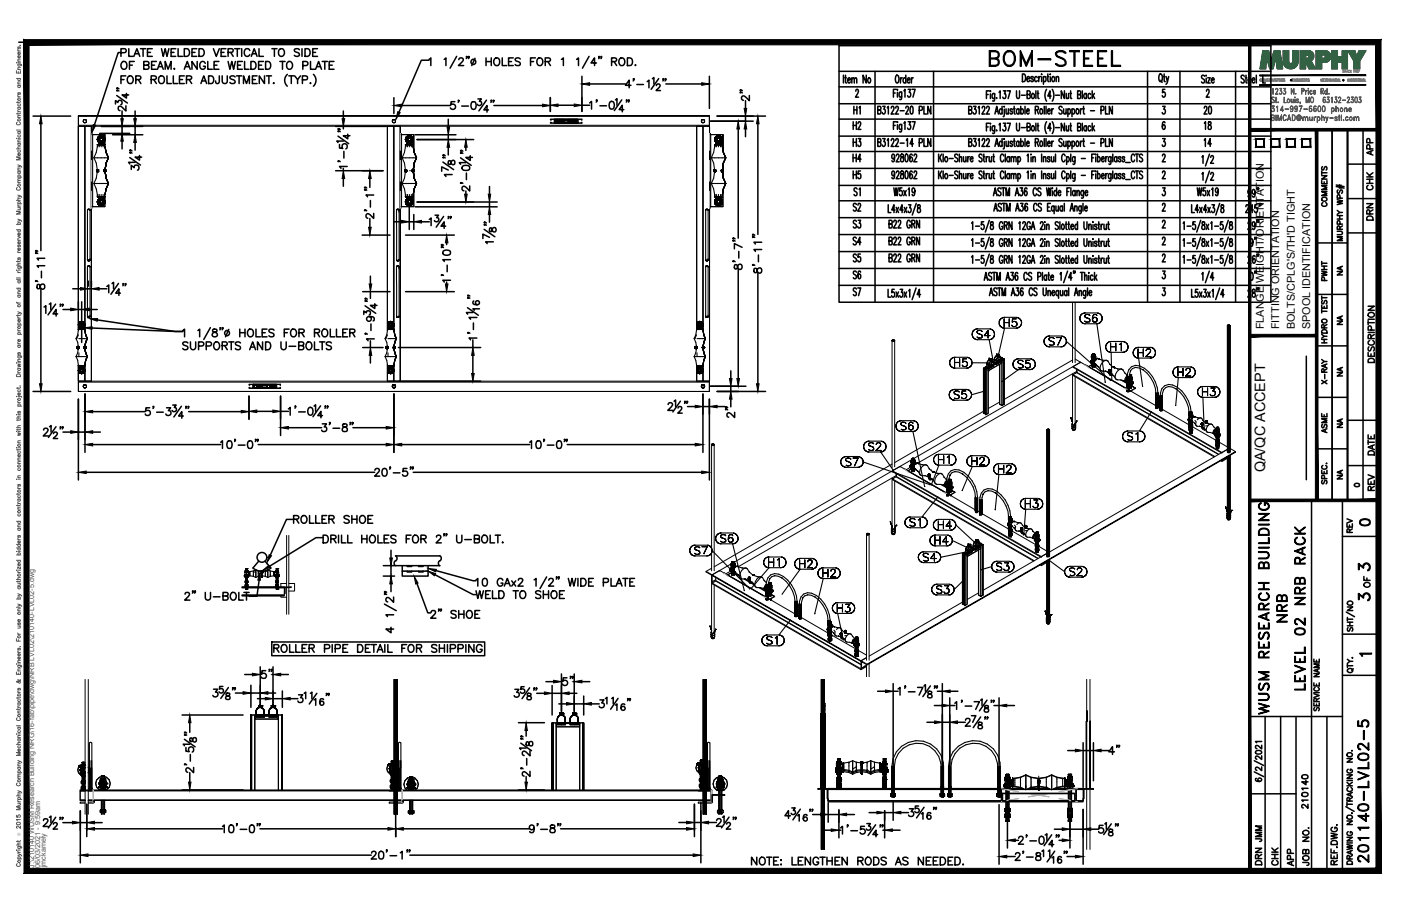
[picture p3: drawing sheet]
<svg xmlns="http://www.w3.org/2000/svg" width="432mm" height="279mm" viewBox="0 0 432 279" stroke-linecap="round" stroke-linejoin="round" font-family="sans-serif">
<defs><g id="words">
<text font-size="8.4" x="303.7" y="21.5">BOM-STEEL</text>
<g font-size="6.6">
<text x="397.6" y="193" transform="rotate(-90 397.6 193)">NRB</text>
<text x="403.2" y="213.8" transform="rotate(-90 403.2 213.8)">LEVEL 02 NRB RACK</text>
<text x="391.9" y="221.5" transform="rotate(-90 391.9 221.5)">WUSM RESEARCH BUILDING</text>
<text x="422.6" y="267.1" transform="rotate(-90 422.6 267.1)">201140-LVL02-5</text>
</g>
<g font-size="6.2">
<text x="55.7" y="186.3">2&quot; U-BOLT</text>
<text x="131.6" y="191.9">2&quot; SHOE</text>
</g>
<g font-size="5.7">
<text x="261.8" y="41.3">H2</text>
<text x="369.7" y="36.3">20</text>
<text x="261.8" y="51.2">H4</text>
<text x="261.8" y="56.4">H5</text>
<text x="261.8" y="66.3">S2</text>
<text x="261.8" y="71.6">S3</text>
<text x="261.8" y="76.9">S4</text>
<text x="266.3" y="87.1" transform="rotate(-90 266.3 87.1)">S6</text>
<text x="261.8" y="92.4">S7</text>
<text x="89.3" y="162.6">ROLLER SHOE</text>
<text x="145.3" y="185.9">WELD TO SHOE</text>
<text x="417.3" y="186.6">3</text>
<text x="83.3" y="202.5">ROLLER PIPE DETAIL FOR SHIPPING</text>
<text x="230.4" y="268.1">NOTE: LENGTHEN RODS AS NEEDED.</text>
</g>
<g font-size="5.3">
<text x="374.3" y="41.3" transform="rotate(-90 374.3 41.3)">18</text>
<text x="261.8" y="46.2">H3</text>
<text x="374.3" y="46.2" transform="rotate(-90 374.3 46.2)">14</text>
<text x="261.8" y="81.8">S5</text>
<text x="417.7" y="163.3">0</text>
<text x="417.3" y="177.1">3</text>
<text x="389.8" y="260.7" transform="rotate(-90 389.8 260.7)">JMM</text>
<text x="389.8" y="267.8" transform="rotate(-90 389.8 267.8)">DRN</text>
<text x="399.7" y="268.1" transform="rotate(-90 399.7 268.1)">APP</text>
</g>
<g font-size="4.9">
<text x="266" y="36.3" transform="rotate(-90 266 36.3)">H1</text>
<text x="424" y="49" transform="rotate(-90 424 49)">APP</text>
<text x="424" y="59.6" transform="rotate(-90 424 59.6)">CHK</text>
<text x="266" y="61.7" transform="rotate(-90 266 61.7)">S1</text>
<text x="409.9" y="64.9" transform="rotate(-90 409.9 64.9)">COMMENTS</text>
<text x="424" y="69.1" transform="rotate(-90 424 69.1)">DRN</text>
<text x="388.1" y="77.3" transform="rotate(-90 388.1 77.3)">9&quot;</text>
<text x="388.1" y="87.5" transform="rotate(-90 388.1 87.5)">0&quot;</text>
<text x="409.9" y="87.8" transform="rotate(-90 409.9 87.8)">PWHT</text>
<text x="424.4" y="112.9" transform="rotate(-90 424.4 112.9)">DESCRIPTION</text>
<text x="409.9" y="119.6" transform="rotate(-90 409.9 119.6)">X-RAY</text>
<text x="409.9" y="134.8" transform="rotate(-90 409.9 134.8)">ASME</text>
<text x="424.4" y="141.5" transform="rotate(-90 424.4 141.5)">DATE</text>
<text x="424.4" y="152.4" transform="rotate(-90 424.4 152.4)">REV</text>
<text x="417.7" y="165.5" transform="rotate(-90 417.7 165.5)">REV</text>
<text x="423" y="182.4" transform="rotate(-90 423 182.4)">OF</text>
<text x="403.9" y="250.5" transform="rotate(-90 403.9 250.5)">210140</text>
<text x="394.8" y="268.1" transform="rotate(-90 394.8 268.1)">CHK</text>
<text x="404.3" y="268.1" transform="rotate(-90 404.3 268.1)">JOB NO.</text>
</g>
<g font-size="4.4">
<text x="414.5" y="86.1" transform="rotate(-90 414.5 86.1)">NA</text>
<text x="414.5" y="101.2" transform="rotate(-90 414.5 101.2)">NA</text>
<text x="414.5" y="117.1" transform="rotate(-90 414.5 117.1)">NA</text>
<text x="414.5" y="133" transform="rotate(-90 414.5 133)">NA</text>
<text x="389.9" y="145.7" transform="rotate(-90 389.9 145.7)">QA/QC ACCEPT</text>
<text x="414.5" y="148.9" transform="rotate(-90 414.5 148.9)">NA</text>
</g>
<text font-size="4" x="416.3" y="151.3">0</text>
<text font-size="3.5" x="417.7" y="203.6">1</text>
<g font-size="3.3">
<text x="389.5" y="101.5" transform="rotate(-90 389.5 101.5)">FLANGE WEIGHT/ORIENTATION</text>
<text x="394.3" y="101.5" transform="rotate(-90 394.3 101.5)">FITTING ORIENTATION</text>
<text x="399.1" y="101.5" transform="rotate(-90 399.1 101.5)">BOLTS/CPLG'S/TH'D TIGHT</text>
<text x="403.8" y="101.5" transform="rotate(-90 403.8 101.5)">SPOOL IDENTIFICATION</text>
</g>
<g font-size="2.2" fill="#545454">
<text x="10.5" y="267.5" transform="rotate(-90 10.5 267.5)">J:\210140 WUSM Research Building NRG\16-fab\pipe\dwg\NRB LVL02\210140-LVL02-5.dwg</text>
<text x="12.4" y="267.5" transform="rotate(-90 12.4 267.5)">06/03/2021 - 9:59am</text>
<text x="14.1" y="267.4" transform="rotate(-90 14.1 267.4)">jmckamely</text>
</g>
<text font-size="1.3" fill="#545454" x="6.3" y="257.9" transform="rotate(-90 6.3 257.9)">Ó</text>
</g></defs>
<!-- layer: HP-HWS-HGR -->
<g fill="none" stroke="#000" stroke-width=".34">
<path d="M171.2 37.9v-1l.1 1M171.2 37.9h.1M171.2 36.9h2.3M171.3 36.9h.3M171.3 37.9v-1v1v-1v1v-1v1v-1v1h.3M171.3 37.9h1.1M171.3 36.9h.1M171.3 37.9h.1M171.4 36.9h.2h-.2M171.4 37.9h.2h-.2M171.6 36.9h.2M171.6 37.9h.2"/>
<path d="M171.6 36.9h.3h-.3M171.6 37.9h.3h-.3M171.8 36.9h.4M171.8 37.9h.4M171.9 36.9h.3h-.3M171.9 37.9h.3h-.3M172 37.2v.3zM172 37.5h.1M172 37.5v-.3h1v.3M172 37.5h1M172.2 37.9h.2M172.2 36.9h.2h-.2"/>
<path d="M172.2 37.9h.3h-.3M172.3 37.5h.1M172.3 37.2h.1M172.3 37.3h.1M172.3 37.4h.1M172.4 37.5h.1M172.3 37.2l.1 .3M172.3 37.2l.1 .3v-.3M172.3 37.2v.3M172.4 37.4h.1M172.4 37.3h.1M172.4 37.2h.1"/>
<path d="M172.4 36.9l.1 1zM172.5 37.9v-1v1M172.5 36.9v1M172.5 37.9h.3M172.5 37.5h.1M172.5 37.2h.1M172.5 37.3h.1M172.5 37.4h.1M172.5 37.2l.1 .3M172.5 37.2l.1 .3v-.3M172.5 37.2v.2M172.5 37.9h.8"/>
<path d="M172.6 37.5h.1M172.6 37.4h.1M172.6 37.3h.1M172.6 37.2h.1M172.8 37.9h.2M172.8 37.9h.3h-.3M173 37.2v.3zM173 36.9h-.5h.3h-.3v1h.3M173 36.9h.5M173 37.9h.3M173.1 36.9h-.3h.3M173.1 37.9h.2h-.2"/>
<path d="M173.3 36.9h-.2h.2M173.3 37.9l.3-.1-.3 .1M173.5 37.8l-.2 .1M173.5 37.8h.1M173.6 36.9h-.3h.3M173.6 37.8h.1M173.6 36.9v.9M173.6 36.9v.9zM173.7 36.9h.1M173.7 37.8h.1M173.7 36.9l-.1 .9M173.7 36.9v1"/>
<path d="M175.2 36.9v.9zM175.2 37.8h.1M175.2 37.8v-.9v.9v-.9v.9v-.9v.9v-.9v.9h.6M175.2 37.8h1.2M175.3 36.9h.1M175.3 37.8h.1M175.4 36.9h.2h-.2M175.4 37.8h.2h-.2M175.6 36.9h.2h-.2M175.6 37.8h.2h-.2M175.8 36.9h-.6h1.2M175.8 36.9h.3"/>
<path d="M175.8 37.8h.3M175.8 36.9h.3h-.3M175.8 37.8h.3h-.3M175.9 37.2l.1 .2zM176 37.3l.9-.1v.3M176 37.3v.2zM176 37.4h.9M176 37.4v.1M176.1 37.8h.3M176.1 36.9h.3h-.3M176.1 37.8h.3h-.3M176.3 37.5h.1"/>
<path d="M176.3 37.2h.1M176.3 37.3h.1M176.3 37.4h.1M176.4 37.5h.1M176.3 37.2l.1 .3M176.3 37.2l.1 .3v-.3M176.3 37.2v.3M176.4 37.4h.1M176.4 37.3h.1M176.4 37.2h.1M176.4 37.8v-.9v.9M176.4 37.8h.4"/>
<path d="M176.5 37.5h.1M176.5 37.2h.1M176.5 37.3h.1M176.5 37.4h.1M176.5 37.2l.1 .3M176.5 37.8h.3h-.3M176.5 36.9h1.1M176.5 37.8h1.1M176.6 37.2v.3M176.6 37.2h-.1M176.6 37.5h.1M176.6 37.4h.1"/>
<path d="M176.6 37.3h.1M176.6 37.2h.1M176.8 36.9h-.4v.9M176.8 36.9h-.3v.9M176.8 36.9h.5M176.8 37.8h.5M176.8 37.8h.3h-.3M176.9 37.2v.3zM177.1 36.9h-.3h.3M177.1 37.8h.2h-.2M177.3 36.9h.2M177.3 37.8h.2"/>
<path d="M177.3 36.9h-.2h.2M177.3 37.8h.2h-.2M177.5 36.9h.1M177.5 37.8h.1M177.5 36.9h-.2h.2M177.6 36.9v.9M177.6 36.9v.9zM177.7 36.9h.1M177.7 37.8h.1M177.7 36.9l-.1 .9M177.7 36.9v.9M28.9 56.6l.8 1.6 .3 2.5h.2"/>
<path d="M28.9 48.7l.8 1.6 .3 2.1M28.9 56.6h4.5M28.9 48.7h4.5M29.8 52.8l-.1-.2 .1 .2M29.8 52.5l-.1 .1zM29.8 52.5v.3zM29.8 52.8l.1 .1-.1-.1M29.8 52.8l.1 .1M29.8 52.8l.2 .1zM29.8 52.6l.2 .3M29.8 52.5v.1v-.1M29.8 52.5l.1 .4z"/>
<path d="M29.8 52.6l.2 .3zM29.8 52.6h.1M29.8 52.5l.2-.1-.2 .1M29.9 52.5l-.1 .1M29.9 52.4l.2-.1zM29.9 52.9l.2 .1-.2-.1M29.9 52.4l-.1 .1zM29.9 52.4l-.1 .1 .1-.1M29.9 52.9l.2 .1M29.9 52.4l-.1 .1M30 52.4l-.2 .1M30 52.6v.1z"/>
<path d="M30 52.7h.1M30 52.4h.1M30 52.4l-.2 .1 .2-.1-.2 .1 .2-.1-.2 .1 .2 .4M30 52.4l-.2 .1 .2 .4M30 52.4l-.1 .3v-.2M30 52.9h.1M30.1 52.9h.1M30 52.4l-.1 .1M30 52.9h.2M30 43l.2 .6zM30 52.5v.2v-.1l.2 .1M30 52.9l-.3 2.1-.8 1.6"/>
<path d="M30 52.5v.1M30 52.5h.2M30.1 53l-.2-.1 .2 .1M30.1 52.3h.1M30.1 52.5h.1M30.2 52.9h.1M30.1 52.5l.1 .3zM30.1 52.3l.2 .2M30.1 52.3l-.2 .1 .2-.1M30.1 52.3l-.1 .1M30.1 53l.2-.1-.2 .1M30.1 52.3v.1"/>
<path d="M30.1 52.4h-.1M30.1 52.3l-.2 .1M30.1 52.4h.1M30.1 52.9v.1M30.2 44.6h-.2h2.4M30.2 42.4l-.2 .6 .2-.6-.2 .6 .2 .6-.2-.6 .2 .6-.2-.6zM30.2 44.6h-.2l-.3 2.4-.8 1.7M30.2 42.4l-.2 .6 .2 .6-.2-.6zM30.2 44.6h.4M30.2 43.6l.3 .3zM30.2 43.6l.3 .3-.3-.3M30.2 52.5h.1"/>
<path d="M30.2 43.6l.3 .3M30.2 44.6v.7M30.2 60v.7M30.2 52.5v.1M30.2 52.3l-.3 .1M30.2 52.6v.1M30.2 52.4l.1 .3M30.2 52.3h.1M30.2 52.4h.1M30.3 52.9l-.2 .1M30.3 52.9l-.2 .1 .2-.1M30.3 52.5v.2z"/>
<path d="M30.3 52.7l-.1 .2M30.3 52.5v.3zM30.3 52.5v.1v-.1M30.3 52.8l-.1 .1M30.3 52.5v.3M30.3 52.6v-.1v.1M30.3 52.8l-.2 .1M30.4 42.5v1M30.5 43.2l.1 1zM30.6 44.2h.1M30.5 43.2v1v-1M30.5 44.2h.1"/>
<path d="M30.6 44.2h.6M30.6 42l-.4 .4zM30.6 44.6h.6M30.6 42l.6-.2zM30.6 42.3l-.3 .4 .1 .8M30.6 42l-.4 .4M30.6 42.3l-.2 .2M30.6 44.6v.7M30.6 60v.7M30.6 44.2v.4M30.7 42.2l-.1 .1M30.7 42.2l-.3 .3"/>
<path d="M30.7 43.7v.9M30.8 42.3l-.5 .7 .5-.7-.5 .7 .5 .8M30.8 42.3l-.5 .7 .5 .8M30.8 42.7a.49 .49 0 0 0 0 .6 .49 .49 0 0 0 .6 .1M30.8 43.8h.8M30.8 42.3h.8M30.8 44.2h.4M30.9 43.8v.8M31 42.1l-.3 .1M31 42.1h.4M31 42.1l-.4 .2M31.2 41.8l-.6 .2 .6-.2"/>
<path d="M31.2 44.6h-.3h.3M31.2 44.6h.6M31.2 41.8l.6 .2zM31.2 43.8v1.5M31.2 42.1v-.3v.5M31.2 42.1v.5M31.2 43.5v.2M31.2 60v1.8M31.2 42.1l-.5 .1M31.2 42.6h-.2M31.2 42.1l.5 .1M31.2 42.6l.4 .2"/>
<path d="M31.4 42.1l.3 .1M31.4 42.1l.4 .2M31.4 44.2h-.2h.4M31.4 44.2h.2M31.4 44.2h.4M31.5 43.8v.8M31.6 44.2h.2M31.6 42.7v.6M31.6 42.3l.4 .7-.4-.7 .4 .7-.4 .8M31.6 42.3l.4 .7-.4 .8M31.6 42.7a.47 .47 0 0 0-.8 .1 .47 .47 0 0 0 .4 .7M31.6 43.3l-.4 .2"/>
<path d="M31.7 44.2h.2zM31.7 42.2l.1 .1M31.7 42.2l.3 .3M31.7 43.7v.9M31.7 44.6h.5zM31.7 44.2l.1 1.1M31.8 42l-.6-.2 .6 .2M31.8 44.6h-.3h.3M31.8 44.6h.6h-.2M31.8 42l.4 .4zM31.8 60l-.1 1.1M31.8 42.3l.2 .2"/>
<path d="M31.8 42l.4 .4M31.8 42.3l.2 .4M31.8 44.2h-.2h.2M31.9 43.3l-.1 .9zM31.9 44.2h.1M31.9 43.2v1v-1M31.9 43.9l.3-.3-.3 .3M31.9 43.2v1M32 42.5v1M32 42.5v.2M32 42.7l.1 .4M32 52.5l.1 .3"/>
<path d="M32 52.6h.1M32.1 52.6h.1M32.1 52.4l-.1 .1M32.1 43.1l-.1 .4M32.1 52.7l.1 .2M32.1 52.8l.1 .1M32.2 52.4h-.1M32.2 52.6v.1zM32.2 52.7h.1M32.2 52.9h.1M32.2 52.4h.1M32.2 52.4v.5"/>
<path d="M32.3 52.9h.1M32.2 42.4l-.4-.4 .4 .4M32.2 42.4l.2 .6-.2 .6 .2-.6M32.2 43.6l-.3 .3zM32.2 42.4l.2 .6-.2-.6 .2 .6-.2 .6 .2-.6-.2 .6 .2-.6zM32.2 44.6h.2l.3 2.4M32.2 42.4l.2 .6zM32.2 42.4l.2 .6-.2 .6 .2-.6zM32.2 44.6v.7M32.2 60v.7M32.2 43.6l-.3 .3M32.2 42.4l.2 .6"/>
<path d="M32.2 52.4l-.1 .2M32.2 52.9h.2M32.2 52.9l.1 .1M32.2 52.3l-.1 .1M32.2 52.3l.3 .1M32.2 52.5v.2v-.1l.3 .1M32.2 52.5h.2M32.2 52.3h.1M32.3 53h.1M32.3 52.3h.1M32.3 52.5h.1M32.3 52.3l.2 .1z"/>
<path d="M32.3 52.9h.2zM32.3 52.3l.2 .1-.2-.1M32.3 53l.2-.1-.2 .1M32.3 52.5l.1 .3zM32.3 52.3l-.1 .1M32.3 52.3l.2 .1M32.3 52.3v.1M32.3 52.4h-.1M32.3 52.3l-.2 .1M32.3 52.4h.1M32.3 52.9v.1M32.4 52.9l.3 2.1-.3-2.1"/>
<path d="M32.4 60l.3-1.8-.3 1.8M32.4 52.5h.1M32.4 52.9l.3 2.1M32.4 45.3l.3 1.7M32.4 52.5l.1 .1M32.4 52.4l.1 .3M32.4 52.4h.1M32.5 52.9l-.2 .1 .2-.1M32.5 52.4l.1 .1M32.5 52.6v.1M32.5 52.4l.1 .1-.1-.1M32.5 52.4l-.2-.1 .2 .1"/>
<path d="M32.5 52.9h-.2h.2M32.6 52.5h.1M32.5 52.9l.1-.1zM32.5 52.9l.1-.1-.1 .1M32.5 52.9h-.2M32.5 52.9l-.2 .1M32.5 52.5v.2zM32.5 52.7l-.1 .2M32.6 52.8l-.3 .2M32.6 52.8l-.1 .1M32.6 52.5l-.1-.1 .1 .1M32.6 52.8l-.1 .1z"/>
<path d="M32.6 52.6v-.1v.3M32.6 52.5v.1v-.1M32.6 52.8h.1M32.6 52.6v-.1v.1M32.6 52.5v.3M32.6 52.5v.3zM32.6 52.6v.2M32.6 52.5v.1M32.7 58.2l-.3 2.5h-.2M32.7 50.3l-.3 2M32.7 50.3l-.3 2.1 .3-2.1M32.7 58.2l-.3 1.8 .3-1.8"/>
<path d="M32.7 47l-.3-1.7 .3 1.7M32.7 55l.7 1.6-.7 1.6M32.7 47l.7 1.7-.7 1.6M32.7 58.2l.7-1.6-.7 1.6M32.7 55l.7 1.6-.7-1.6M32.7 50.3l.7-1.6-.7 1.6M32.7 47l.7 1.7-.7-1.7M32.7 55l-.3-2.1 .3 2.1M32.7 58.2l-.3 1.8M33.4 56.6l-.7-1.6 .7 1.6M33.4 48.7l-.7-1.7 .7 1.7M123.9 56.6l.8 1.6 .3 2.5h.1"/>
<path d="M123.9 56.6h4.5M123.9 48.7h4.5M123.9 48.7l.8 1.6 .3 2.1M124.7 52.8v-.2v.2M124.7 52.5v.1zM124.7 52.5v.3zM124.7 52.8l.2 .1-.2-.1M124.7 52.8l.2 .1M124.7 52.5l.2 .4zM124.9 52.9h.1M124.8 52.5v.3zM124.8 52.6l.1 .3"/>
<path d="M124.8 52.5v.1v-.1M124.8 52.6l.1 .3zM124.8 52.6h.1M124.8 52.5h.1M124.8 52.5l.1 .4M124.9 52.4l.1-.1zM124.9 52.9l.1 .1-.1-.1M124.9 52.4l-.2 .1zM124.9 52.4l-.2 .1 .2-.1M124.9 52.9l.1 .1M124.9 52.4l-.2 .1M124.9 52.4l-.1 .1"/>
<path d="M124.9 52.6v.1zM124.9 52.7h.1M124.9 52.4h.1M124.9 52.4v.5M124.9 52.4l-.1 .3v-.2M125 52.9h.1M124.9 52.9h.3M125 43l.1 .6zM125 52.5l-.1 .2v-.1l.3 .1M125 52.9l-.3 2.1-.8 1.6M125 52.5h.1M125 52.5l-.1 .1"/>
<path d="M125 53l-.1-.1 .1 .1M125 52.3h.1M125.2 52.9h.1M125 52.3h.2M125 52.5l.1 .3zM125 52.3l-.1 .1 .1-.1M125 52.3l-.1 .1M125 53l.2-.1-.2 .1M125 52.3l.2 .1M125 52.9h.2M125 52.3v.1M125 52.4h-.1"/>
<path d="M125 52.4h.2M125 52.9v.1M125.1 44.6h-.1h2.4M125.1 42.4l-.1 .6 .1-.6-.1 .6 .1 .6-.1-.6 .1 .6-.1-.6zM125.1 44.6h-.1l-.3 2.4-.8 1.7M125.1 42.4l-.1 .6 .1 .6-.1-.6zM125.1 44.6h1.1M125.1 42.4l.5-.4zM125.1 43.6l.3 .3zM125.1 43.6l.3 .3-.3-.3M125.1 52.5h.1M125.1 43.6l.3 .3"/>
<path d="M125.1 44.6v.7M125.1 60v.7M125.1 52.5l.1 .1M125.2 52.3l-.3 .1M125.2 52.6v.1M125.2 52.4l.1 .3M125.2 52.3h.1M125.2 52.4h.1M125.2 52.9h-.2M125.2 52.4l.1 .1M125.2 52.9l-.2 .1M125.2 52.9l-.2 .1 .2-.1"/>
<path d="M125.3 52.5v.2zM125.3 52.7l-.1 .2M125.3 52.5v.3zM125.3 52.5v.1v-.1M125.3 52.8l-.1 .1M125.3 52.5v.3M125.3 52.6v-.1v.1M125.4 42.5v1M125.4 43.5h.1M125.4 43.2l.1 1zM125.5 44.2h.1M125.4 43.2v1v-1"/>
<path d="M125.4 44.2h.1M125.5 44.2h.3M125.5 44.2h.7M125.5 42.3l-.2 .4 .1 .8M125.5 42.3l-.1 .2M125.6 42l.6-.2zM125.6 42l-.5 .4M125.6 60v1.1M125.6 44.2v1.1M125.7 43.7v.9M125.7 42.3l-.4 .7 .4-.7-.4 .7 .4 .8M125.7 42.3l-.4 .7 .4 .8"/>
<path d="M125.7 42.7v.6M125.7 43.8h.9M125.7 42.3h.9M125.7 42.2l-.2 .1M125.7 43.3l.2 .1M125.7 42.2l-.3 .3M125.8 44.2h.4M125.8 42.8v.5M125.9 43.8v.8M125.9 42.1h.5M125.9 42.1l-.2 .1M125.9 42.6l-.2 .1"/>
<path d="M125.9 43.4l.3 .1M125.9 42.6h.5M125.9 42.1l-.4 .2M126.2 41.8l-.6 .2 .6-.2M126.2 44.6h-.3h.3M126.2 44.6h.6M126.2 41.8l.6 .2zM126.2 43.5l.2-.1-.2 .1M126.2 43.8v1.5M126.2 42.1v-.3v.5M126.2 42.1v.5M126.2 43.5v.2"/>
<path d="M126.2 60v1.8M126.2 42.1l-.5 .1M126.2 42.6h-.3M126.2 42.1l.4 .1M126.2 42.6h.2M126.4 44.2h-.2h.3M126.4 44.2h.2M126.4 44.2h.4M126.4 42.1l.2 .1M126.4 42.6l.2 .1M126.4 42.1l.4 .2M126.4 43.8v.8"/>
<path d="M126.5 44.2h.3M126.6 42.8v.5M126.6 42.7v.6M126.6 42.3l.4 .7-.4-.7 .4 .7-.4 .8M126.6 42.3l.4 .7-.4 .8M126.6 43.3l-.4 .2M126.6 42.2l.2 .1M126.6 42.2l.3 .3M126.6 44.2h.3zM126.6 43.7v.9M126.7 44.2l.1 1.1M126.8 42l-.6-.2 .6 .2"/>
<path d="M126.8 44.6h-.3h.3M126.8 44.6h.6h-.2M126.8 42l.4 .4zM126.8 60l-.1 1.1M126.8 42.3l.1 .2M126.8 42l.4 .4M126.8 42.3l.2 .4M126.8 44.2h-.2h.2M126.9 43.3l-.1 .9zM126.9 44.2h.1M126.9 43.2v1M126.9 43.9l.3-.3z"/>
<path d="M126.9 43.9l.3-.3-.3 .3M126.9 43.2v1v-1M126.9 42.5v1M126.9 43.5h.1M126.9 42.5l.1 .2M127 42.7l.1 .4M127 52.8h.1M127 52.5v.3M127 52.6h.1M127 52.5l.1 .3M127 52.5h.1M127.1 52.4l-.1 .1"/>
<path d="M127.1 52.6h.1M127.1 43.1l-.2 .4M127.1 52.5v.1M127.1 52.7l.1 .2M127.1 52.8l.1 .1M127.2 52.9h.1M127.2 52.4h-.1M127.2 52.6v.1zM127.2 52.7h.1M127.2 52.4h.1M127.2 52.4v.5M127.3 52.9h.1"/>
<path d="M127.2 52.9h.2M127.2 42.4l-.4-.4 .4 .4M127.2 42.4l.2 .6-.2 .6 .2-.6M127.2 44.6h-.4h.4M127.2 43.6l-.3 .3zM127.2 42.4l.2 .6-.2-.6 .2 .6-.2 .6 .2-.6-.2 .6 .2-.6zM127.2 44.6h.2l.3 2.4M127.2 42.4l.2 .6zM127.2 42.4l.2 .6-.2 .6 .2-.6zM127.2 52.9l.1 .1M127.2 52.5v.2v-.1l.2 .1M127.2 52.5h.2"/>
<path d="M127.2 44.6v.7M127.2 60v.7M127.2 43.6l-.3 .3M127.2 42.4l.2 .6M127.2 52.5v.1M127.2 52.3l-.1 .1M127.2 52.3l.3 .1M127.2 52.3h.1M127.3 53h.1M127.3 52.3h.1M127.3 52.5h.1M127.4 52.9h.1"/>
<path d="M127.3 52.3l.2 .1-.2-.1M127.3 53l.2-.1-.2 .1M127.3 52.5l.1 .3zM127.3 52.3l-.1 .1M127.3 52.3l.1 .1M127.3 52.3v.1M127.3 52.4l-.2 .1M127.3 52.3l-.2 .1M127.3 52.3l.2 .2M127.3 52.4h.1M127.3 52.3l.2 .1M127.3 52.9v.1"/>
<path d="M127.4 52.9l.3 2.1zM127.4 52.9l.3 2.1-.3-2.1M127.4 60l.3-1.8-.3 1.8M127.4 52.5h.1M127.4 52.9l.3 2.1M127.4 45.3l.3 1.7M127.4 52.5v.1M127.4 52.4h.1M127.4 52.6v.1M127.4 52.4l.1 .3M127.5 52.5h.1M127.5 52.8h.1"/>
<path d="M127.5 52.9l-.2 .1 .2-.1M127.5 52.4l.1 .1-.1-.1M127.5 52.4l-.2-.1 .2 .1M127.5 52.9l.1-.1zM127.5 52.4l.1 .1M127.5 52.9l.1-.1-.1 .1M127.5 52.9l-.2 .1M127.5 52.5v.2zM127.5 52.7l-.1 .2M127.5 52.8l-.1 .1M127.5 52.6v-.1v.3M127.5 52.5v.1v-.1"/>
<path d="M127.5 52.6v-.1v.1M127.5 52.5v.3M127.5 52.5v.3zM127.5 52.8l-.2 .1M127.5 52.6v.2M127.6 52.8l-.3 .2M127.6 52.5l-.1-.1 .1 .1M127.6 52.8l-.1 .1zM127.6 52.5v.1v-.1M127.6 52.5v.3zM127.6 52.5v.1M127.6 52.8l-.1 .1"/>
<path d="M127.6 52.6v.2M127.7 58.2l-.3 2.5h-.2M127.7 50.3l-.3 2.1zM127.7 50.3l-.3 2.1 .3-2.1M127.7 58.2l-.3 1.8 .3-1.8M127.7 47l-.3-1.7 .3 1.7M127.7 55l.7 1.6-.7 1.6M127.7 47l.7 1.7-.7 1.6M127.7 58.2l.7-1.6-.7 1.6M127.7 55l.7 1.6-.7-1.6M127.7 50.3l.7-1.6-.7 1.6M127.7 47l.7 1.7-.7-1.7"/>
<path d="M127.7 55l-.3-2.1 .3 2.1M127.7 58.2l-.3 1.8M128.4 56.6l-.7-1.6 .7 1.6M128.4 48.7l-.7-1.7 .7 1.7M219.2 56.6l.7 1.6 .3 2.5h.2M219.2 56.6h4.5M219.2 48.7h4.5M219.2 48.7l.7 1.6 .3 2.1M220 52.8v-.2v.2M220 52.5v.1zM220 52.5v.3zM220 52.8l.2 .1-.2-.1"/>
<path d="M220 52.8l.2 .1M220 52.5l.2 .4zM220.2 52.9h.1M220.1 52.5v.3zM220.1 52.6l.1 .3M220.1 52.5v.1v-.1M220.1 52.6l.1 .3zM220.1 52.6h.1M220.1 52.5h.1M220.1 52.5l.1 .4M220.2 52.4l.1-.1zM220.2 52.9l.1 .1-.1-.1"/>
<path d="M220.2 52.4l-.2 .1zM220.2 52.4l-.2 .1 .2-.1M220.2 52.9l.1 .1M220.2 52.4l-.2 .1M220.2 52.4l-.1 .1M220.2 52.6v.1zM220.2 52.7h.1M220.2 52.4h.1M220.2 52.4v.5M220.2 52.4l-.1 .3v-.2M220.3 52.9h.1M220.2 52.9h.3"/>
<path d="M220.2 43l.2 .6zM220.2 52.5v.2v-.1l.3 .1M220.2 52.9l-.3 2.1-.7 1.6M220.2 52.5h.2M220.2 52.5v.1M220.3 53l-.1-.1 .1 .1M220.3 52.3h.1M220.3 52.5h.1M220.5 52.9h.1M220.3 52.3h.2M220.3 52.5l.1 .3zM220.3 52.3l-.1 .1 .1-.1"/>
<path d="M220.3 52.3l-.1 .1M220.3 53l.2-.1-.2 .1M220.3 52.3l.2 .1M220.3 52.9h.2M220.3 52.3v.1M220.3 52.4h-.1M220.3 52.3l.3 .2M220.3 52.4h.2M220.3 52.9v.1M220.4 44.6h-.2h2.5M220.4 42.4l-.2 .6 .2-.6-.2 .6 .2 .6-.2-.6 .2 .6-.2-.6zM220.4 44.6h-.2l-.3 2.4-.7 1.7"/>
<path d="M220.4 42.4l-.2 .6 .2 .6-.2-.6zM220.4 44.6h.4M220.4 42.4l.4-.4zM220.4 43.6l.3 .3zM220.4 43.6l.3 .3-.3-.3M220.4 52.5h.1M220.4 43.6l.3 .3M220.4 44.6v.7M220.4 60v.7M220.4 52.5l.1 .1M220.5 52.3l-.3 .1M220.5 52.6v.1"/>
<path d="M220.5 52.4v.3M220.5 52.3h.1M220.5 52.4h.1M220.5 52.9l-.2 .1M220.5 52.9l-.2 .1 .2-.1M220.5 52.4l.1 .1M220.5 52.5v.2zM220.5 52.7v.2M220.6 52.5v.3zM220.6 52.5v.1v-.1M220.6 52.8l-.1 .1M220.6 52.5v.3"/>
<path d="M220.6 52.6v-.1v.1M220.6 52.8l-.3 .1M220.7 42.5v1M220.7 43.5h.1M220.7 43.2l.1 1zM220.7 43.2v1M220.8 44.2h.1M220.7 43.2v1v-1M220.7 44.2h.1M220.8 44.2h.3M220.8 44.2h.6M220.8 44.6h.6"/>
<path d="M220.8 42l.6-.2zM220.8 42.3l-.2 .4 .1 .8M220.8 42l-.4 .4M220.8 42.3l-.1 .2M220.8 44.6v.7M220.8 60v.7M220.9 44.2v.4M221 43.7v.9M221 42.3l-.4 .7 .4-.7-.4 .7 .4 .8M221 42.3l-.4 .7 .4 .8M221 43.8h.9M221 42.3h.9"/>
<path d="M221 42.2l-.2 .1M221 42.2l-.3 .3M221.1 44.2h.3M221.2 43.8v.8M221.2 42.6a.48 .48 0 0 0 0 .8M221.2 42.6l-.2 .4 .2 .4M221.2 42.1h.5M221.2 42.1l-.2 .1M221.2 43.4l.2 .1M221.2 42.6h.5M221.2 42.1l-.4 .2M221.4 41.8l-.6 .2 .6-.2"/>
<path d="M221.4 44.6h-.3h.3M221.4 44.6h.7M221.4 41.8l.7 .2zM221.4 43.5l.3-.1-.3 .1M221.4 43.8v1.5M221.4 42.1v-.3v.5M221.4 42.1l-.4 .1M221.4 42.6h-.2M221.4 42.1l.5 .1M221.4 42.6h.3M221.4 42.1v.5M221.4 43.5v.2"/>
<path d="M221.4 60v1.8M221.7 44.2h-.3h.4M221.7 44.2h.1M221.7 42.6l.2 .4-.2 .4M221.7 44.2h.4M221.7 43.4l-.3 .1M221.7 42.1l.2 .1M221.7 42.6l.2 .1M221.7 42.1l.4 .2M221.7 43.8v.8M221.8 44.2h.3M221.9 42.7v.6"/>
<path d="M221.9 42.3l.4 .7-.4-.7 .4 .7-.4 .8M221.9 42.3l.4 .7-.4 .8M221.9 42.2l.2 .1M221.9 43.3l-.2 .1M221.9 42.2l.3 .3M221.9 44.2h.3zM221.9 43.7v.9M222 44.6h.5zM222 44.2v.4M222.1 42l-.7-.2 .7 .2M222.1 44.6h-.3h.3M222.1 44.6h.6h-.2"/>
<path d="M222.1 42l.4 .4zM222.1 42.3l.1 .2M222.1 42l.4 .4M222.1 44.6v.7M222.1 60v.7M222.1 42.3l.2 .4M222.1 44.2h-.2h.2M222.2 43.3l-.1 .9zM222.2 44.2h.1M222.2 43.2v1v-1M222.2 43.9l.3-.3zM222.2 43.9l.3-.3-.3 .3"/>
<path d="M222.2 43.2v1M222.2 42.5v1M222.2 42.5l.1 .2M222.3 42.7l.1 .4M222.3 52.8h.1M222.3 52.5v.3M222.3 52.6h.1M222.3 52.5l.1 .3M222.4 52.4l-.1 .1M222.4 52.6h.1M222.4 52.5v.1M222.4 43.1l-.2 .4"/>
<path d="M222.4 52.7v.2M222.4 52.8v.1M222.4 52.9h.1M222.4 52.4h.1M222.4 52.6v.1zM222.4 52.7h.1M222.4 52.4v.5M222.6 52.9h.1M222.4 52.9h.2M222.4 52.9h.3M222.5 42.4l-.4-.4 .4 .4M222.5 42.4l.2 .6-.2 .6 .2-.6"/>
<path d="M222.5 43.6l-.3 .3zM222.5 42.4l.2 .6-.2-.6 .2 .6-.2 .6 .2-.6-.2 .6 .2-.6zM222.5 44.6h.2l.3 2.4M222.5 42.4l.2 .6zM222.5 42.4l.2 .6-.2 .6 .2-.6zM222.5 52.9l.1 .1M222.5 52.9h.1M222.5 52.5l-.1 .2v-.1l.3 .1M222.5 52.5h.2M222.5 44.6v.7M222.5 60v.7M222.5 43.6l-.3 .3"/>
<path d="M222.5 42.4l.2 .6M222.5 52.5l-.1 .1M222.5 52.3l-.1 .1M222.5 52.3l.2 .1M222.5 52.3h.1M222.6 53h.1M222.6 52.3h.1M222.6 52.5h.1M222.7 52.9h.1M222.6 52.3l.1 .1-.1-.1M222.6 53l.1-.1-.1 .1M222.6 52.5l.1 .3z"/>
<path d="M222.6 52.3l-.2 .1M222.6 52.3l.1 .1M222.6 52.3v.1M222.6 52.4l-.2 .1M222.6 52.3l.2 .2M222.6 52.4h.1M222.6 52.9v.1M222.7 52.9l.3 2.1zM222.7 52.9l.3 2.1-.3-2.1M222.7 60l.3-1.8-.3 1.8M222.7 52.5h.1M222.7 52.9l.3 2.1"/>
<path d="M222.7 45.3l.3 1.7M222.7 52.5v.1M222.7 52.4h.1M222.7 52.6v.1M222.7 52.4l.1 .3M222.8 52.5h.1M222.7 52.9l-.1 .1 .1-.1M222.7 52.4l.2 .1-.2-.1M222.7 52.4l-.1-.1 .1 .1M222.7 52.4l.2 .1M222.7 52.9l.2-.1-.2 .1M222.7 52.9l-.1 .1"/>
<path d="M222.8 52.5v.2zM222.8 52.7l-.1 .2M222.8 52.8l-.1 .1M222.8 52.6v-.1v.3M222.8 52.8h.1M222.8 52.5v.1v-.1M222.8 52.6v-.1v.1M222.8 52.5v.3M222.8 52.5v.3zM222.8 52.6v.2M222.8 52.8l-.2 .1M222.9 52.8l-.3 .2"/>
<path d="M222.9 52.5l-.2-.1 .2 .1M222.9 52.8l-.2 .1zM222.9 52.5v.1v-.1M222.9 52.5v.3zM222.9 52.5v.1M222.9 52.8l-.2 .1M222.9 52.6v.2M223 58.2l-.3 2.5h-.2M223 50.3l-.3 2.1M223 50.3l-.3 2.1 .3-2.1M223 58.2l-.3 1.8 .3-1.8M223 47l-.3-1.7 .3 1.7"/>
<path d="M223 55l.7 1.6-.7 1.6M223 47l.7 1.7-.7 1.6M223 58.2l.7-1.6-.7 1.6M223 55l.7 1.6-.7-1.6M223 50.3l.7-1.6-.7 1.6M223 47l.7 1.7-.7-1.7M223 55l-.3-2.1 .3 2.1M223 58.2l-.3 1.8M223.7 56.6l-.7-1.6 .7 1.6M223.7 48.7l-.7-1.7 .7 1.7M27 64.7v.2v-.2M27 64.7v15.5"/>
<path d="M27 79.9l.2 .5M27.2 64.5l-.2 .2 .2-.2M27.2 64.5l-.2 .3M27.4 64.5h-.2h.2M27.4 64.5l-.2 .1M27.5 64.5h-.1h.1M27.5 64.5l-.1 .1M27.5 64.6l.2 .1M27.7 64.7l-.2-.2 .2 .2M27.7 64.8v15.4v-.3M30 62.3l.2 .6zM30.2 60.7h-.2h2.4"/>
<path d="M30.2 61.7l-.2 .6 .2-.6-.2 .6 .2 .6-.2-.6 .2 .6-.2-.6zM30.2 61.7l-.2 .6 .2 .6-.2-.6zM30.2 60.7h.4M30.2 61.7l.3-.3zM30.2 62.9l.4 .4zM30.2 62.9l.4 .4-.4-.4M30.2 62.9l.4 .4M30.4 61.8v.9M30.4 62.7l.3 .4M30.4 61.8a.92 .92 0 0 0 .6 1.3M30.4 61.8h.1M30.5 61.1v.9z"/>
<path d="M30.5 61.4l-.3 .3zM30.5 61.4l-.3 .3 .3-.3M30.6 61.1h.1M30.5 62v-.9v.9M30.5 61.1h.1M30.5 61.4l-.3 .3M30.5 62l.1-.9-.1 .9M30.6 61.1l-.1 .9M30.6 61.1h.6M30.6 60.7h1.2M30.6 63.3l.6 .1zM30.6 63.3l.6 .1-.6-.1"/>
<path d="M30.6 60.7v.4M30.7 63.1h.3M30.7 60.7v.9M30.7 63.1l.5 .1M30.8 61.5l-.5 .8 .5-.8-.5 .8 .5 .7M30.8 61.5l-.5 .8 .5 .7M30.8 61.5h.8M30.8 63h.8M30.8 61.1h.4M30.9 60.7h.3h-.3M30.9 60.7v.8M31 63.1l.2 .1"/>
<path d="M31 63.1h.4M31.2 61.1h.2h-.2M31.2 63.4l.6-.1zM31.2 63.4l.6-.1-.6 .1M31.2 61.8l-.5 .5 .5 .4M31.2 63v.4zM31.2 62.7v.2M31.2 61.8l.4 .2M31.4 63.1l-.2 .1M31.4 61.1h-.2h.4M31.4 61.1h.2M31.4 61.1h.4"/>
<path d="M31.5 60.7h.3h-.3M31.5 60.7v.8M31.6 61.1h.2M31.6 62.5l-.4 .2M31.6 62a.5 .5 0 0 0-.7-.1 .5 .5 0 0 0 0 .7 .5 .5 0 0 0 .7-.1M31.6 62v.5M31.6 61.5l.4 .8-.4-.8 .4 .8-.4 .7M31.6 61.5l.4 .8-.4 .7M31.7 61.1h.2zM31.7 63.1h-.3M31.7 63.1l-.5 .1M31.7 60.7v.9"/>
<path d="M31.7 60.7h.5zM31.8 60.7h.6h-.2M31.8 61.1h-.2h.2M31.8 61.1h.1M31.9 61.4l.3 .3zM31.9 61.1h.1M31.9 62v-.9v.9M31.9 61.1v.9M31.9 61.4l.3 .3M32 61.8v.9M32 62.7l-.3 .4M32 61.8l.1 .4"/>
<path d="M32 62.6v.1M32 62.6l-.6 .5M32.1 62.2l-.1 .4M32.2 61.7l-.3-.3 .3 .3M32.2 62.9l-.4 .4zM32.2 61.7l.2 .6-.2-.6 .2 .6-.2 .6 .2-.6-.2 .6 .2-.6zM32.2 61.7l.2 .6zM32.2 61.7l.2 .6-.2 .6 .2-.6zM32.2 62.9l-.4 .4M32.4 62.3l-.2-.6 .2 .6-.2 .6M32.4 62.3l-.2 .6M122.3 64.7l-.1 .2 .1-.2"/>
<path d="M122.3 64.7v15.5M122.4 64.5l-.1 .2 .1-.2M122.4 64.5l-.1 .3M122.6 64.5h-.2h.2M122.6 64.5l-.2 .1M122.8 64.5h-.2h.2M122.8 64.5l-.2 .1M122.8 64.6l.2 .1M123 64.7l-.2-.2 .2 .2M123 65.4v-.7v15.4l-.2 .3v-.4M125 62.3l.1 .6zM125.1 60.7h-.1h2.4"/>
<path d="M125.1 61.7l-.1 .6 .1-.6-.1 .6 .1 .6-.1-.6 .1 .6-.1-.6zM125.1 61.7l-.1 .6 .1 .6-.1-.6zM125.1 60.7h1.7M125.1 61.7l.3-.3zM125.1 62.9l.5 .4zM125.1 62.9l.5 .4-.5-.4M125.1 62.9l.5 .4M125.4 61.8v.9M125.4 61.8l-.1 .8 .2 .3M125.4 62.7l.1 .2M125.4 62.7l.3 .4M125.4 61.1v.9z"/>
<path d="M125.4 61.4l-.3 .3zM125.4 61.4l-.3 .3 .3-.3M125.5 61.1h.1M125.4 62v-.9v.9M125.4 61.1h.1M125.4 61.4l-.3 .3M125.5 61.1l-.1 .9M125.5 61.1h.3M125.5 61.1h.7M125.5 62.9l.2 .2M125.5 62.9l.4 .2M125.6 63.3l.6 .1z"/>
<path d="M125.6 63.3l.6 .1-.6-.1M125.7 60.7v.9M125.7 61.5l-.4 .8 .4-.8-.4 .8 .4 .7M125.7 61.5l-.4 .8 .4 .7M125.7 62v.5M125.7 61.5h.9M125.7 63h.9M125.7 63.1h.2M125.7 62a.52 .52 0 0 1 .9 0M125.7 62.5l.7 .2M125.7 63.1l.5 .1M125.8 61.1h.4"/>
<path d="M125.8 62v.5M125.9 60.7h.3h-.3M125.9 60.7v.8M125.9 63.1h.5M125.9 63.1l.3 .1M126.2 61.1h.2h-.2M126.2 63.4l.6-.1zM126.2 63.4l.6-.1-.6 .1M126.2 63v.4zM126.4 61.1h-.2h.3M126.4 61.1h.2M126.4 62.6l-.2 .3"/>
<path d="M126.4 61.1h.4M126.4 63.1l-.2 .1M126.4 60.7v.8M126.5 60.7h.3h-.3M126.5 61.1h.3M126.6 62v.5M126.6 61.5l.4 .8-.4-.8 .4 .8-.4 .7M126.6 61.5l.4 .8-.4 .7M126.6 63.1h-.2M126.6 62.5l-.2 .2M126.6 63.1l-.4 .1M126.6 61.1h.3z"/>
<path d="M126.6 60.7v.9M126.8 60.7h.4h-.4M126.8 60.7h.6h-.2M126.8 62.9l-.2 .2M126.8 62.9l-.4 .2M126.8 61.1h-.2h.2M126.8 61.1h.1M126.9 61.4l.3 .3zM126.9 61.1h.1M126.9 62v-.9v.9M126.9 61.1v.9M126.9 61.4l.3 .3"/>
<path d="M126.9 61.8v.9M126.9 61.8h.1M126.9 62.7l-.1 .2M126.9 61.8l.2 .4M126.9 62.7l-.3 .4M127 62.6l-.1 .1M127 62.6l-.2 .3M127.1 62.2l-.1 .4M127.2 61.7l-.3-.3 .3 .3M127.2 62.9l-.4 .4zM127.2 61.7l.2 .6-.2-.6 .2 .6-.2 .6 .2-.6-.2 .6 .2-.6zM127.2 61.7l.2 .6z"/>
<path d="M127.2 61.7l.2 .6-.2 .6 .2-.6zM127.2 62.9l-.4 .4M127.4 62.3l-.2-.6 .2 .6-.2 .6M127.4 62.3l-.2 .6M217.5 64.7v.2v-.2M217.5 64.7v15.5M217.5 79.9l.2 .5M217.7 64.5l-.2 .2 .2-.2M217.7 64.5l-.2 .3M217.9 64.5h-.2h.2M217.9 64.5l-.2 .1M218 64.5h-.1h.1"/>
<path d="M218 64.5l-.1 .1M218 64.6l.2 .1M218.2 64.7l-.2-.2 .2 .2M218.2 64.8v15.4v-.3M220.2 62.3l.2 .6zM220.4 60.7h-.2h2.5M220.4 61.7l-.2 .6 .2-.6-.2 .6 .2 .6-.2-.6 .2 .6-.2-.6zM220.4 61.7l-.2 .6 .2 .6-.2-.6zM220.4 60.7h.4M220.4 61.7l.3-.3zM220.4 62.9l.4 .4zM220.4 62.9l.4 .4-.4-.4"/>
<path d="M220.4 62.9l.4 .4M220.7 61.8v.9M220.7 61.8l-.1 .8 .2 .3M220.7 61.8h.1M220.7 62.7l.1 .2M220.7 62.7l.3 .4M220.7 61.1v.9zM220.7 61.1v.9M220.7 61.4l-.3 .3zM220.7 61.4l-.3 .3 .3-.3M220.8 61.1h.1M220.7 62v-.9v.9"/>
<path d="M220.7 61.1h.1M220.7 61.4l-.3 .3M220.8 61.1h.3M220.8 61.1h.6M220.8 60.7h1.3M220.8 63.3l.6 .1zM220.8 63.3l.6 .1-.6-.1M220.8 62.9l.2 .2M220.8 62.9l.4 .2M220.9 60.7v.4M221 60.7v.9M221 61.5l-.4 .8 .4-.8-.4 .8 .4 .7"/>
<path d="M221 61.5l-.4 .8 .4 .7M221 61.5h.9M221 63h.9M221 63.1h.2M221 63.1l.4 .1M221.1 61.1h.3M221.1 60.7h.3h-.3M221.2 60.7v.8M221.2 61.8a.48 .48 0 0 0 0 .9M221.2 61.9l-.2 .4 .2 .3M221.2 63.1h.5M221.2 63.1l.2 .1"/>
<path d="M221.2 61.9h.5M221.2 62.6l.2 .3M221.4 61.1h.3h-.3M221.4 63.4l.7-.1zM221.4 63.4l.7-.1-.7 .1M221.4 63v.4zM221.7 61.1h-.3h.4M221.7 61.1h.1M221.7 61.9l.2 .4-.2 .3M221.7 61.1h.4M221.7 62.6l-.5 .1M221.7 63.1l-.3 .1"/>
<path d="M221.7 61.8l.2 .2M221.7 60.7v.8M221.8 60.7h.3h-.3M221.8 61.1h.3M221.9 62v.5M221.9 61.5l.4 .8-.4-.8 .4 .8-.4 .7M221.9 61.5l.4 .8-.4 .7M221.9 63.1h-.2M221.9 62.5l-.2 .2M221.9 63.1l-.5 .1M221.9 61.1h.3zM221.9 60.7v.9"/>
<path d="M222 60.7h.5zM222 60.7v.4M222.1 60.7h.6h-.2M222.1 62.9l-.2 .2M222.1 62.9l-.4 .2M222.1 61.1h-.2h.2M222.1 61.1h.1M222.2 61.4l.3 .3zM222.2 61.1h.1M222.2 62v-.9v.9M222.2 61.8h.1M222.2 61.4l.3 .3"/>
<path d="M222.2 61.8v.9M222.2 62.7l-.1 .2M222.2 61.8l.2 .4M222.2 62.7l-.3 .4M222.3 62.6l-.1 .1M222.3 62.6l-.2 .3M222.4 62.2l-.1 .4M222.5 61.7l-.3-.3 .3 .3M222.5 62.9l-.4 .4zM222.5 61.7l.2 .6-.2-.6 .2 .6-.2 .6 .2-.6-.2 .6 .2-.6zM222.5 61.7l.2 .6zM222.5 61.7l.2 .6-.2 .6 .2-.6z"/>
<path d="M222.5 62.9l-.4 .4M222.7 62.3l-.2-.6 .2 .6-.2 .6M222.7 62.3l-.2 .6M24.3 99.6l-.1 .5 .1-.5-.1 .5 .1 .6-.1-.6 .1 .6-.1-.6zM24.3 99.6l-.1 .5 .1 .6-.1-.6zM24.3 99.6l.4-.3zM24.4 99.7v.9M24.5 99.8v.3M24.5 99.8v.7M24.7 99.9l-.2 .2 .2-.2-.2 .2 .2 .3M24.7 99.9l-.2 .2 .2 .3M24.7 99.3l.5-.2z"/>
<path d="M24.7 99.3l-.3 .4M24.8 99.5l-.3 .3M24.8 99.5h.1M24.8 99.6l-.1 .3M24.8 99.6h.4M24.8 99.6h.7M25 99.3a.92 .92 0 0 0-.6 1.4v-.1M25 99.3h.4M25.2 99.1l-.5 .2 .5-.2M25.2 99.8l-.4 .1v.5l.6 .1M25.2 99.1l.5 .2zM25.2 99.6h.3"/>
<path d="M25.2 99.8l-.4 .3 .4 .4M25.2 99.2v.4M25.2 99.3v.1M25.2 99.6v.2M25.2 99.2l-.5 .1h.3M25.2 99.2l-.2 .1M25.2 99.4l-.4 .1M25.2 99.2l.2 .1M25.2 99.4l.3 .1M25.2 99.8h.2M25.2 99.8l.3 .1M25.2 99.2l.4 .1"/>
<path d="M25.4 99.3h.2M25.4 99.3l.6 .5M25.5 100v.3M25.5 99.9v.5M25.5 99.6l.2 .3M25.5 99.5l.3 .3M25.6 99.3l.4 .4M25.7 99.3l-.5-.2 .5 .2M25.7 99.3l.3 .3zM25.7 99.9l.2 .2-.2-.2 .2 .2-.2 .3M25.7 99.9l.2 .2-.2 .3M25.7 99.3l.3 .3"/>
<path d="M25.8 99.8v.7M25.8 99.8l.1 .3M26 99.7v.9M26 99.7v.1M26 99.6l-.3-.3 .3 .3M26 99.6v1.1l.1-.6M26 99.8l.1 .4M26 99.6v1.1zM26 99.6l.1 .5zM26 99.6l.1 .5M27 80.2l.2 .2-.2-.2M27 82.2v.1v-.1"/>
<path d="M27 82.2v15.5M27 97.7l.2 .2-.2-.2M27 97.4l.2 .5M27.2 80.4l.2 .1-.2-.1M27.2 80v.4l.2 .1M27.2 82l-.2 .2 .2-.2M27.2 97.9h.2h-.2M27.2 82l-.2 .2M27.2 97.5v.4h.2M27.4 80.5l.1-.1-.1 .1M27.4 80.1v.4l.1-.1M27.4 81.9l-.2 .1 .2-.1"/>
<path d="M27.4 97.9h.1h-.1M27.4 81.9l-.2 .2M27.4 97.6v.3h.1M27.5 80.4l.2-.2-.2 .2M27.5 80v.4l.2-.2M27.5 82l-.1-.1 .1 .1M27.5 97.9l.2-.2-.2 .2M27.5 82h-.1M27.5 82.1l.2 .1M27.5 97.5v.4l.2-.2M27.7 80.2l.1-.1-.1 .1M27.7 82.2l-.2-.2 .2 .2"/>
<path d="M27.7 82.2v15.5v-.3M27.7 97.7l.1-.2-.1 .2M119.6 99.6v1.1zM119.6 99.6l.3-.3zM119.6 99.7v.9M119.8 99.8l-.1 .3M119.8 99.8v.7M119.8 99.8h.1M119.9 99.9l-.2 .2 .2-.2-.2 .2 .2 .3M119.9 99.9l-.2 .2 .2 .3M119.9 99.3l.5-.2zM119.9 99.3l-.3 .3"/>
<path d="M120 99.3l-.4 .4M120.1 99.6l-.2 .3M120.1 99.6h.3M120.1 99.6h.7M120.2 99.3a.92 .92 0 0 0-.5 1.4M120.2 99.3h.4M120.2 99.3h-.2M120.4 99.1l-.5 .2 .5-.2M120.4 99.8a.39 .39 0 0 0-.3 .6 .39 .39 0 0 0 .7 0M120.4 99.1l.5 .2zM120.4 99.4l.4 .1M120.4 99.6h.4"/>
<path d="M120.4 99.8l-.3 .3 .3 .4M120.4 99.2v.4M120.4 99.3v.1M120.4 99.6v.2M120.4 99.4l-.6 .4M120.4 99.2l-.2 .1M120.4 99.2l.2 .1M120.4 99.8h.2M120.4 99.8l.4 .1M120.4 99.2l-.4 .1M120.4 99.2l.5 .1M120.6 99.3h.3"/>
<path d="M120.6 99.3l.7 .5M120.7 100v.3M120.8 99.9v.5M120.8 99.6l.1 .3M120.8 99.5l.2 .3M120.9 99.3l.5 .8-.2 .5M120.9 99.3l-.5-.2 .5 .2M120.9 99.3l.4 .3zM120.9 99.9l.2 .2-.2-.2 .2 .2-.2 .3M120.9 99.9l.2 .2-.2 .3M120.9 99.3l.4 .3M121 99.8h.1"/>
<path d="M121.1 99.8v.7M121.1 99.8v.3M121.3 99.6l-.4-.3 .4 .3M121.3 99.6l.1 .5-.1 .6 .1-.6M121.3 99.8l.1 .4M121.3 99.6l.1 .5-.1-.5 .1 .5-.1 .6 .1-.6-.1 .6 .1-.6zM121.3 99.6l.1 .5zM121.3 99.6l.1 .5-.1 .6 .1-.6zM121.3 99.6l.1 .5M122.3 80.2l.1 .2-.1-.2M122.3 82.2l-.1 .1 .1-.1M122.3 82.2v15.5"/>
<path d="M122.3 97.7l.1 .2-.1-.2M122.3 80.2l.1 .2M122.3 97.7l.1 .2M122.4 80.4l.2 .1-.2-.1M122.4 82l-.1 .2 .1-.2M122.4 97.9h.2h-.2M122.4 82l-.1 .2M122.4 80.4l.2 .1M122.4 97.9h.2M122.6 80.5l.2-.1-.2 .1M122.6 81.9l-.2 .1 .2-.1M122.6 97.9h.2h-.2"/>
<path d="M122.6 81.9l-.2 .2M122.8 82l-.2-.1 .2 .1M122.8 82h-.2M122.8 82.1l.2 .1M122.8 80.4l.2-.2-.2 .2M122.8 97.9l.2-.2-.2 .2M122.8 80.4l-.2 .1M122.8 97.9h-.2M123 82.2l-.2-.2 .2 .2M123 82.9v-.7v15.3l-.2 .4v-.4M214.8 99.6v1.1zM214.8 99.6l.4-.3z"/>
<path d="M214.9 99.7v.9M215.1 99.8l-.1 .3M215.1 99.8v.7M215.2 99.9l-.2 .2 .2-.2-.2 .2 .2 .3M215.2 99.9l-.2 .2 .2 .3M215.2 99.3l.5-.2zM215.2 99.3l-.4 .3M215.2 99.3l-.3 .4M215.3 99.6l-.1 .3M215.3 99.6h.4M215.3 99.6h.7M215.5 99.3a.92 .92 0 0 0-.6 1.4"/>
<path d="M215.5 99.3h.4M215.5 99.3h-.3M215.7 99.1l-.5 .2 .5-.2M215.7 99.8l-.4 .1v.5M215.7 99.1l.5 .2zM215.7 99.4l.4 .1M215.7 99.6h.3M215.7 99.8l-.3 .2v.3M215.7 99.2v.4M215.7 99.3v.1M215.7 99.8l.3 .2v.3M215.7 99.4l-.6 .4"/>
<path d="M215.7 99.2l-.2 .1M215.7 99.2l.2 .1M215.7 99.4l.3 .1M215.7 99.8l.3 .1M215.7 99.2l-.5 .1M215.7 99.2l.4 .1M215.7 99.6v.2M215.9 99.3h.2M215.9 99.3l.4 .2M216 99.9v.5M216 99.6l.2 .3M216.1 99.5l.2 .3"/>
<path d="M216.1 99.3l.2 .2M216.1 99.3l.4 .4M216.2 99.3l-.5-.2 .5 .2M216.2 99.3l.4 .3zM216.2 99.9l.2 .2-.2-.2 .2 .2-.2 .3M216.2 99.9l.2 .2-.2 .3M216.2 99.3l.4 .3M216.3 99.8h.1M216.3 99.8v.7M216.3 99.5l.2 .2M216.3 99.8l.1 .3M216.3 99.5l.2 .3"/>
<path d="M216.5 99.7v.9M216.5 99.7v.1M216.5 99.8l.1 .4M216.6 99.6l-.4-.3 .4 .3M216.6 99.6v1.1l.1-.6M216.6 99.6v1.1zM216.6 99.6l.1 .5zM216.6 99.6l.1 .5M217.5 80.2l.2 .2-.2-.2M217.5 82.2v.1v-.1M217.5 82.2v15.5M217.5 97.7l.2 .2-.2-.2"/>
<path d="M217.5 97.4l.2 .5M217.7 80.4l.2 .1-.2-.1M217.7 82l-.2 .2 .2-.2M217.7 97.9h.2h-.2M217.7 82l-.2 .2M217.7 80.4l.2 .1M217.7 97.9h.2M217.9 80.5l.2-.1-.2 .1M217.9 80.1v.4l.2-.1M217.9 81.9l-.2 .1 .2-.1M217.9 97.9h.2h-.2M217.9 81.9l-.2 .2"/>
<path d="M217.9 97.6v.3h.2M218 82l-.1-.1 .1 .1M218 82h-.1M218 82.1l.2 .1M218.1 80.4l.1-.2-.1 .2M218.1 97.9l.1-.2-.1 .2M218.2 80.2l.1-.1-.1 .1M218.2 82.2l-.2-.2 .2 .2M218.2 82.2v15.5v-.3M218.2 97.7l.1-.2-.1 .2M218.2 80.2l-.1 .2M218.2 97.7l-.1 .2"/>
<path d="M308 99.5v.6v-.6M308 99v.5v-.5M308.3 98.5l-.3 .5 .3-.5M308.6 98.2l-.3 .3 .3-.3M309.1 97.9l-.5 .3 .5-.3M309.5 98.3v2.4v-2.4M309.5 99.5h1.6h-1.6M309.6 97.9h-.5h.5M309.6 97.9h3.6M311.1 98.3v2.4v-2.4M312 99.3h.1M312.1 98.3l-.1 1 .1-1"/>
<path d="M312.1 99.3l.3-.2-.3 .2M312.4 99.1h.3h-.3M312.7 99.1l.4 .2-.4-.2M313.1 99.3l.2 .2-.2-.2M313.2 98.3h-1.1h1.1M313.3 99.5l.1 .3-.1-.3M313.4 99.8l-.1 .6zM313.7 97.9h-.5h.5M314.1 98.2l-.4-.3 .4 .3M314.5 98.5l-.4-.3 .4 .3M314.8 99l-.3-.5 .3 .5M314.9 99.5l-.1-.5 .1 .5"/>
<path d="M332.8 98.2l.1 .5-.1-.5M332.9 97.6l-.1 .6 .1-.6M332.9 98.7l.2 .4-.2-.4M333.1 97.2l-.2 .4 .2-.4M333.1 99.1l.4 .4-.4-.4M333.5 96.8l-.4 .4 .4-.4M333.5 99.5l.5 .3-.5-.3M334 96.6l-.5 .2 .5-.2M334 99.8l.5 .1-.5-.1M334.3 97.3v.2v-.2M334.3 97.5l.2 .3-.2-.3M334.5 96.5l-.5 .1 .5-.1"/>
<path d="M334.5 97.8h.1M334.5 99.9h3.6M334.5 96.5h3.6M334.5 97.1l-.2 .2 .2-.2M334.5 99.3l-.2-.3 .2 .3M334.5 97.9l.3 .1-.3-.1M334.8 98l.7 .2-.7-.2M334.9 97l-.4 .1 .4-.1M334.9 99.3h-.4h.4M335.4 97h-.5h.5M335.4 99.3h-.5h.5M335.5 98.2l.2 .1-.2-.1"/>
<path d="M335.7 97.1l-.3-.1 .3 .1M335.7 99.3h-.3h.3M335.7 98.3l.1 .2-.1-.2M335.8 98.5l.1 .2-.1-.2M335.9 97.3l-.2-.2 .2 .2M335.9 99l-.2 .3 .2-.3M335.9 98.7v.3v-.3M336.7 98v.5v-.5M336.8 97.4l-.1 .6 .1-.6M336.8 98.2v.8zM336.8 99l.2 .3-.2-.3M337 97.1l-.2 .3 .2-.3"/>
<path d="M337 98l-.2 .2 .2-.2M337 99.3h.4h-.4M337.4 97l-.4 .1 .4-.1M337.4 97.9l-.4 .1 .4-.1M337.4 99.3h.1M337.5 97.9h.1M337.5 99.3h.3h-.3M337.6 97h-.2h.2M337.8 98l-.3-.1 .3 .1M337.8 99.3l.3-.3-.3 .3M338 97.1l-.4-.1 .4 .1M338.1 98.2l-.3-.2 .3 .2"/>
<path d="M338.1 97.3l-.1-.2 .1 .2M338.1 99.9l.5-.1-.5 .1M338.1 99l.1-.3-.1 .3M338.1 98.2l.1 .5zM338.1 99.9l2.5 18M338.6 96.6l-.5-.1 .5 .1M338.6 99.8l.4-.3-.4 .3M339 96.8l-.4-.2 .4 .2M339 99.5l.4-.4-.4 .4M339.4 97.2l-.4-.4 .4 .4M339.4 99.1l.2-.4-.2 .4M339.6 97.6l-.2-.4 .2 .4"/>
<path d="M339.6 98.7l.1-.5-.1 .5M339.7 98.2l-.1-.6 .1 .6M23.4 110l.5 1.1 .3 1.7h.1M23.4 104.4l.5 1.2 .2 1.3M23.4 110h.9M23.8 107.3l-.1-.1 .1 .1M23.8 107l-.1 .2zM23.8 107v.3zM23.8 107.3l.1 .2-.1-.2M23.8 107.3l.1 .2M23.8 107.3v-.1l.1 .3M23.8 107.2l.1 .2"/>
<path d="M23.8 107h.1M23.8 107l.1 .5zM23.8 107.2v.1v-.1M23.9 107.1l-.1 .1M23.9 107h-.1M23.9 106.9l.2-.1zM23.9 107.5h.2h-.2M23.9 106.9h.3M23.9 107.1v.2zM23.9 107.3h.1M23.9 107.4l.2 .1zM23.9 107l.2-.1z"/>
<path d="M23.9 106.9l-.1 .1zM23.9 106.9l-.1 .1 .1-.1M23.9 107v.4M23.9 107.5h.2M23.9 107.4l.2 .1M23.9 106.9l-.1 .1M23.9 107v.3v-.2M23.9 107.4h.1M23.9 107v.1M23.9 107.4h.2M24 107v.3h.2M24 107h.1"/>
<path d="M24.1 107.5h-.2h.2M24.1 106.9l-.2 .1 .2-.1M24.1 107h.1M24.2 107.4h.1M24.1 106.8l.1 .1-.1-.1M24.1 107.5h.1h-.1M24.1 107v.3zM24.1 106.8l-.2 .1 .2-.1M24.1 106.9l-.2 .1M24.1 106.9l.1 .1M24.1 107.4v.1M24.1 107h-.2"/>
<path d="M24.1 106.8l-.2 .1M24.1 106.9l.2 .1M24.1 107l.1 .1M24.1 106.8l.1 .1M24.1 106.8v.2M24.1 107.5l-.2 1.3-.5 1.2M24.2 100.1l.1 .6zM24.2 114.2l.1 .6zM24.2 107v.3M24.2 107h.1M24.2 103.3l-.5 1.1h-.3M24.2 107.4h-.1"/>
<path d="M24.2 107.1v.2M24.3 107h.1M24.2 107.5h-.1h.1M24.2 106.9h.1M24.2 106.9l-.1-.1 .1 .1M24.2 106.9l.1 .1M24.2 107.5h.1M24.2 107.1v.2zM24.2 107.5h-.1M24.2 107.3v.1M24.3 104.4h2.6M24.3 101.5h-.1h1.9"/>
<path d="M24.3 112.8h-.1h1.9M24.3 113.7l-.1 .5 .1-.5-.1 .5 .1 .6-.1-.6 .1 .6-.1-.6zM24.3 101.5h-.1l-.3 1.8-.5 1.1M24.3 113.7l-.1 .5 .1 .6-.1-.6zM24.3 101.5h.4M24.3 112.8h.4M24.4 100.7h.1M24.3 114.8l.4 .3zM24.3 100.7h.1M24.3 114.8l.4 .3-.4-.3M24.3 108.8v1.2h2.6M24.3 107.3l-.2 .2"/>
<path d="M24.3 107.3l-.1 .1M24.3 107.3h.1M24.3 107v.3M24.3 107.2h.1M24.3 107v.3zM24.3 114.8l.4 .3M24.3 101.5v.2M24.3 112.7v.1M24.3 107l.1 .2M24.3 107.3l-.1 .2M24.4 113.8v.9M24.4 114.7l.3 .3"/>
<path d="M24.3 113.7h.1M24.4 100.1l.1 1.2zM24.4 113.1v1.1zM24.4 113.1l.1 1.1zM24.4 100.1h.1M24.5 114.2h.1M24.4 113.7a.92 .92 0 0 0 .6 1.4M24.4 113.6h.1M24.5 101.3h.1M24.4 100.1v1.2v-1.2M24.5 113.1h.1M24.4 114.2v-1.1v1.1"/>
<path d="M24.4 101.3h.1M24.4 113.1h.1M24.4 113.7h.1M24.4 113.7v.1M24.4 113.6l-.1 .1M24.4 114.2h.1M24.4 107.2l-.1 .1M24.5 100.1h.1M24.5 114.2v.4M24.5 100.4v.1M24.5 100.4l.1 .2M24.5 113.1l-.1 1.1"/>
<path d="M24.5 113.1v1.1M24.5 113.9h.1M24.5 101.3h.3M24.5 113.1h.3zM24.5 113.9v.7M24.5 113.1h.3M24.5 114.6l.3 .3M24.5 113.1h.7M24.5 101.3h.7M24.5 100.5l.3 .3M24.6 100.6l.2 .2M24.6 113.7l-.1 .2"/>
<path d="M24.6 100.6l.4 .2M24.7 113.9l-.2 .3 .2-.3-.2 .3 .2 .3M24.7 113.9l-.2 .3 .2 .3M24.7 100.4l.1 .3M24.7 114.5l.1 .3M24.7 101.5h.5M24.7 112.8h1M24.7 115.1l.5 .1zM24.7 115.1l.5 .1-.5-.1M24.7 101.5v.2M24.7 112.7v.1M24.7 115l.3 .1"/>
<path d="M24.7 101.3v.2M24.7 112.8v.3M24.7 115l.5 .1M24.8 113.6l-.2 .1M24.8 101.3h.4M24.8 113.1h.4M24.8 113.6l-.3 .3M24.8 114.9h.1M24.8 101.2v.3M24.8 112.8v.3M24.8 100.8h.2M24.8 113.7l-.1 .2"/>
<path d="M24.8 100.7h.4M24.8 113.7h.7M24.8 114.8h.4M24.8 114.9l.4 .1M24.8 100.7h.7M24.8 114.8h.7M24.9 112.8h.3h-.3M25 101.3h.2M25 113.1h.2M25 115.1h.4M25 100.7v.8M25 112.8v.9"/>
<path d="M25 100.8l.2 .1-.2-.1M25 113.5h.2h-.2M25 113.5h.3M25 113.5l-.4 .2M25 113.5l-.2 .1M25.2 101.5h-.3h.3M25.2 114.8h.3M25.2 101.5h.5M25.2 101.3h.4zM25.2 113.1h.4zM25.2 113.1h.1h-.1M25.2 115.2l.5-.1z"/>
<path d="M25.2 115.2l.5-.1-.5 .1M25.2 100.7h.3M25.2 113.9l-.4 .3 .4 .4M25.2 100.7v1M25.2 114.8v.3M25.2 115v.1M25.2 100.5v.4l.1-.1M25.2 112.7v1.2M25.2 114.6v.2M25.2 113.9h.1M25.3 100.8l-.1 .1 .1-.1M25.3 100.4l-.1 .1"/>
<path d="M25.3 114.5l-.1 .1M25.4 113.9a.39 .39 0 0 0-.6 .3 .39 .39 0 0 0 .6 .4M25.4 100.7v.8M25.4 112.8v.9M25.4 113.9l.1 .1M25.4 112.8h.3h-.3M25.5 100.8l.2-.2-.2 .2M25.5 113.6l.2 .1-.2-.1M25.5 100.8h.1M25.5 113.6h.1M25.5 114.1v.3M25.5 113.6l.2 .1"/>
<path d="M25.5 101.3h.3zM25.5 113.1h.3zM25.5 114v.4M25.5 113.7l.2 .2M25.5 100.4l-.1 .1M25.5 114.4l-.1 .2M25.5 113.6l.3 .3M25.6 101.3h-.3h.3M25.6 113.1h-.3h.3M25.6 101.3h.3zM25.6 113.1h.3zM25.6 101.2v.3"/>
<path d="M25.6 113.1h.2M25.6 101.3h.2M25.6 101.5h.4zM25.6 112.8h.4zM25.6 112.8v.3M25.6 115l-.2 .1M25.6 115l-.4 .1M25.7 101.5h-.3h.3M25.7 100.4l-.2 .3M25.7 114.5l-.2 .3M25.7 101.5h.3M25.7 112.8h.3"/>
<path d="M25.7 113.9l.2 .3-.2-.3 .2 .3-.2 .3M25.7 113.9l.2 .3-.2 .3M25.7 113.7l.2 .2M25.7 113.7l.1 .2M25.7 101.5v.2M25.7 112.7v.1M25.8 100.5l-.3 .3M25.8 113.9h.1M25.8 113.1h.1M25.8 113.9v.7M25.8 114.6l-.6 .4M25.9 100.4l-.1 .1"/>
<path d="M26 100.7h.1M25.9 113.6l.1 .1zM25.9 100.1l-.1 1.2zM25.9 100.1v1.2M25.9 100.1h.1M25.9 114.3h.1M25.9 100.1v1.2v-1.2M25.9 114.2v-1.1v1.1M25.9 100.7h.1M25.9 114.2h.1M25.9 100.1v.1M25.9 113.7l.1 .1"/>
<path d="M25.9 114.3l-.1 .3M25.9 113.6l.1 .1M25.9 101.3h.1M25.9 113.1h.1M25.9 113.1v1.2M25.9 113.1v1.1M25.9 113.7l.2 .5M26 113.8v.9M26 107.3l-.1-.1 .1 .1M26 107l-.1 .2zM26 107v.3zM26 107.3l.1 .2-.1-.2"/>
<path d="M26 107.3l.1 .2M26 107l.1 .5zM26 114.7l-.4 .3M26 100.6l-.1 .1M26 113.8l.1 .4M26 113.7l-.1-.1 .1 .1M26 114.8l-.3 .3zM26 113.7v1.1zM26 101.5l.4 1.8M26 113.7l.1 .5zM26.1 107.4h.1M26 107.2l.1 .2"/>
<path d="M26 107h.1M26 107.2l.1 .2zM26 107.2v.1v-.1M26 101.5v.2M26 112.7v.1M26 100.7h-.1M26 114.8l-.3 .3M26 114.6v.1M26 114.6l-.6 .5M26.1 114.2l-.1 .4M26.1 107.1v.2M26.1 100.2l-.1 .4"/>
<path d="M26.1 107.3l.1 .1M26.1 106.9l.2-.1zM26.1 107.5h.2h-.2M26.1 106.9h.3M26.1 106.9l-.1 .1zM26.1 106.9l-.1 .1 .1-.1M26.1 107.5h.2M26.1 106.9l-.1 .1M26.1 114.2l-.1-.5v1.1M26.1 112.7l.3-1.6-.3 1.6M26.1 107h-.1M26.1 107.1v.2z"/>
<path d="M26.1 107.3h.1M26.1 107h.1M26.1 107v.4M26.3 107.5h.1M26.1 107.4l.2 .1M26.1 114.2l-.1 .6M26.1 101.7l.3 1.6M26.2 106.9l.2-1.3-.2 1.3M26.2 107.5l.2 1.3zM26.2 107l-.1 .3v-.2M26.2 107.4h.1M26.2 107v.3h.2"/>
<path d="M26.2 107h.2M26.2 107.5l.2 1.3M26.2 107l-.1 .1M26.3 107.5h-.2h.2M26.3 106.9h.1M26.3 107h.1M26.4 107.4h.1M26.3 106.8l.1 .1-.1-.1M26.3 107.5h.1h-.1M26.3 107l.1 .3zM26.3 106.8l-.2 .1 .2-.1M26.3 106.9l-.2 .1"/>
<path d="M26.3 106.9l.1 .1M26.3 107.4v.1M26.3 107h-.1M26.3 106.8l-.2 .1M26.3 106.8l.1 .1M26.3 106.8v.2M26.4 107h.1M26.4 107v.1M26.4 111.1l-.4 1.7M26.4 105.6l-.2 1.3 .2-1.3M26.4 111.1l-.3 1.6 .3-1.6M26.4 103.3l-.3-1.6 .3 1.6"/>
<path d="M26.4 108.8l.5 1.2-.5 1.1M26.4 103.3l.5 1.1-.5 1.2M26.4 111.1l.5-1.1-.5 1.1M26.4 108.8l.5 1.2-.5-1.2M26.4 105.6l.5-1.2-.5 1.2M26.4 103.3l.5 1.1-.5-1.1M26.4 107h.2zM26.4 107l.1 .3M26.4 105.6l-.2 1.3M26.4 111.1l-.3 1.6M26.4 108.8v.2M26.4 103.3v.2"/>
<path d="M26.4 107.4l-.1 .1M26.4 107.4h-.1M26.4 107h.2M26.4 107.5h-.1h.1M26.4 107.1v.2M26.4 107.5l.2-.2zM26.4 106.9l.2 .1-.2-.1M26.4 106.9l-.1-.1 .1 .1M26.4 106.9l.2 .1M26.4 107.5l.2-.2-.2 .2M26.4 107.5h-.1M26.5 107.1v.2z"/>
<path d="M26.5 107.3l-.1 .1M26.6 107.3l-.3 .2M26.6 107.3l-.2 .1M26.6 107h-.2h.2M26.6 107l-.2-.1 .2 .1M26.6 107v.3M26.6 107.3l-.2 .1 .2-.1M26.6 107h.1M26.6 107.2h.1M26.6 107v.3zM26.6 107v.2M26.6 107.3l-.2 .2"/>
<path d="M26.6 107.2v.1M26.9 110l-.5-1.2 .5 1.2M26.9 104.4l-.5-1.1 .5 1.1M78.4 119.6v-1v1M78.4 119.6h.1M78.4 118.6h1.2M78.4 118.6h.2M78.4 119.6v-1l.2 1M78.4 119.6h1.2M78.5 118.6h.1M78.5 119.6h.1M78.6 118.6h.1"/>
<path d="M78.6 119.6h.1M78.6 118.6h.2h-.2M78.6 119.6h.2h-.2M78.7 118.6h.3M78.7 119.6h.3M78.8 118.6h.2h-.2M78.8 119.6h.2h-.2M79 119.6h.3M79 118.6h.3h-.3M79 119.6h.3h-.3M79.1 119.1v.2v-.2M79.1 119h1v.3h-1z"/>
<path d="M79.1 119v.3M79.3 119.6h.3M79.3 118.6h.3h-.3M79.3 119.6h.3h-.3M79.5 119h.1M79.5 118.9h.1M79.5 119.1h.1M79.5 119.2h.1M79.5 119.3h.1M79.6 119h.1M79.5 118.9l.1 .3M79.5 119.3v-.3l.1 .3"/>
<path d="M79.6 118.6v1zM79.6 118.9h.1M79.6 119.2h.1M79.6 119.1h.1M79.6 119.3h.1M79.6 118.9v.1M79.6 119.1v.1M79.6 118.6l.1 1zM79.6 119.6h.4M79.7 119h.1M79.7 118.9h.1M79.7 119.1h.1"/>
<path d="M79.7 119.2h.1M79.7 119.3h.1M79.7 118.9l.1 .3M79.7 119.3v-.3l.1 .3M79.7 119.6h1.1M79.8 118.9h.1M79.8 119h.1M79.8 119.2h.1M79.8 119.1h.1M79.8 119.3h.1M79.8 118.9v.3M80 119.6h.8"/>
<path d="M80 119.6h.2h-.2M80.1 119v.3zM80.1 119v.3M80.2 118.6h-.2h.2M80.2 119.6h.3h-.3M80.5 118.6h-.3h.3M80.5 119.6h.2h-.2M80.7 118.6h-.2h.2M80.7 119.6h.1M80.8 118.6h-1.2v1M80.8 118.6h-1.1h.3h-.3v1h.3M80.8 118.6h.1"/>
<path d="M80.8 118.6v1l.1-1M80.8 119.6l.1-1v1M82.4 119.6v-1v1M82.4 119.6h.1M82.4 118.6h.9M82.4 118.6h.6M82.4 119.6v-1v1v-1v1v-1v1v-1v1h.6M82.4 119.6h1.2M82.5 118.6h.1M82.5 119.6h.1M82.6 118.6h.1h-.1M82.6 119.6h.1h-.1"/>
<path d="M82.7 118.6h.3h-.3M82.7 119.6h.3h-.3M83 119.6h.3M83 118.6h.3h-.3M83 119.6h.3h-.3M83.1 119.1v.2zM83.1 119v.3M83.1 119.2h.1M83.1 119.2l1 .1M83.3 119.6h.3M83.3 118.6h.3h-.3M83.3 119.6h.3h-.3"/>
<path d="M83.5 119h.1M83.5 118.9h.1M83.5 119.1h.1M83.5 119.2h.1M83.5 119.3h.1M83.5 118.9l.1 .3M83.5 119.3v-.3l.1 .3M83.6 118.9h.1M83.6 119h.1M83.6 119.2h.1M83.6 119.1h.1M83.6 119.3h.1"/>
<path d="M83.6 118.6v1zM83.6 118.6h-.3M83.6 118.9v.3M83.6 118.6l.1 1zM83.7 119h.1M83.7 118.9h.1M83.7 119.1h.1M83.7 119.2h.1M83.7 119.3h.1M83.7 118.9l.1 .3M83.7 119l.1 .3M83.7 119.6h1"/>
<path d="M83.7 119v.1M83.8 118.9h.1M83.8 119h.1M83.8 119.2h.1M83.8 119.1h.1M83.8 119.3h.1M83.8 118.9v.3M83.9 119.6h.3M83.9 119.6h.3h-.3M84.1 119.1l-1-.1v.3M84.1 119v.3zM84.1 119v.1"/>
<path d="M84.2 118.6h-.6v1h.3M84.2 118.6h.2M84.2 119.6h.2M84.2 118.6h-.3h.3M84.2 119.6h.3h-.3M84.4 118.6h.3M84.4 119.6h.3M84.5 118.6h-.3h.3M84.5 119.6h.2h-.2M84.7 118.6h-1h.2h-.2v1h.2M84.7 118.6h-.2h.2M84.7 119.6h.1"/>
<path d="M84.8 118.6v1zM84.8 118.6h.1M84.8 118.6l.1 1zM118.7 110l.9 2.8M118.7 110h.9M118.7 104.4l.5 1.2 .2 1.3M119 107.3v-.1v.1M119 107v.2zM119 107v.3zM119 107.3l.2 .2-.2-.2M119 107.3l.2 .2M119 107.3v-.1l.2 .3"/>
<path d="M119 107.2l.2 .2M119 107h.1M119 107l.2 .5zM119 107.2v.1v-.1M119 107h.2h-.2M119.1 107.2l.1 .2M119.1 107.1v.1M119.2 106.9l.1-.1zM119.2 107.5h.1h-.1M119.2 106.9h.3M119.2 106.9l-.2 .1zM119.2 106.9l-.2 .1 .2-.1"/>
<path d="M119.2 107.5h.1M119.2 106.9l-.2 .1M119.2 107h-.2M119.2 107.1v.2zM119.2 107.3h.1M119.2 107.4h.1M119.2 107h.1M119.2 107h-.2h.2h-.2h.2h-.2l.2 .4M119.2 107h-.2l.2 .4M119.2 107l-.1 .3v-.2M119.3 107.5h.1M119.2 107.4l.1 .1"/>
<path d="M119.2 107l-.1 .1M119.2 107v.3h.3M119.2 107h.2M119.2 107v.1M119.3 107.5h-.1h.1M119.3 106.9h.1M119.3 107h.1M119.5 107.4h.1M119.3 106.8l.2 .1-.2-.1M119.3 107.5h.2h-.2M119.3 107l.1 .3zM119.3 106.8l-.1 .1 .1-.1"/>
<path d="M119.3 106.9l-.1 .1M119.3 106.9l.2 .1M119.3 107.4v.1M119.3 107h-.1M119.3 106.8l-.1 .1M119.3 106.9l.3 .1M119.3 106.8l.2 .1M119.3 106.8v.2M119.4 107l.1 .3M119.4 107h.1M119.4 103.3l-.5 1.1h-.2M119.4 107.5l-.2 1.3-.5 1.2"/>
<path d="M119.4 107.4h-.1M119.4 107l.1 .1M119.5 100.1l.1 .6zM119.5 114.2l.1 .6zM119.5 107h.1M119.5 107.1v.2M119.6 107h.1M119.5 107.5h-.2h.2M119.5 107.5l.1-.2zM119.5 106.9l.1 .1-.1-.1M119.5 106.9l-.2-.1 .2 .1M119.5 106.9l.1 .1"/>
<path d="M119.5 107.5l.1-.2-.1 .2M119.5 107.5h-.2M119.5 107.1v.2zM119.5 107.3l-.1 .1M119.6 101.5h1.8M119.6 112.8h1.8M119.6 113.7v1.1zM119.6 101.5l-.9 2.9M119.6 101.5h.3M119.6 112.8h.3M119.7 100.7h.1M119.6 113.7l.1-.1z"/>
<path d="M119.6 114.8l.3 .3zM119.6 100.7h.1M119.6 114.8l.3 .3-.3-.3M119.6 108.8v1.2h2.6M119.6 107.3l-.1 .1M119.6 107.2v.1M119.6 107.3h.1M119.6 107.2h.1M119.6 107v.3M119.6 107v.3zM119.6 104.4h2.6M119.6 114.8l.3 .3"/>
<path d="M119.6 101.5v.2M119.6 112.7v.1M119.6 107.3l-.3 .2M119.6 113.8v.9M119.6 107l-.1-.1 .1 .1M119.6 107l.1 .2-.1-.2M119.6 100.6l.1 .1M119.6 114.7l.4 .3M119.6 107l.1 .2M119.6 107.3l-.1 .2M119.7 113.7a.92 .92 0 0 0 .5 1.4M119.7 107.2l-.1 .1"/>
<path d="M119.7 100.1l.1 1.2zM119.7 113.1v1.1zM119.7 100.1v1.2M119.7 113.1v1.1l.1-1.1M119.7 100.1h.1M119.7 114.2h.1M119.7 114.2l.1 .4M119.7 113.6l-.1 .1zM119.7 113.6l-.1 .1 .1-.1M119.8 101.3h.1M119.7 100.1v1.2v-1.2M119.8 113.1h.1"/>
<path d="M119.7 114.2v-1.1v1.1M119.7 101.3h.1M119.7 113.1h.1M119.7 100.1v.1M119.7 113.7l-.1 .1M119.7 113.6l-.1 .1M119.7 100.4l.2 .2-.1-.1M119.7 100.4l.1 .1M119.7 100.4l.2 .2M119.8 113.1l-.1 1.1M119.8 113.9l.1-.2-.2 .2M119.8 101.3h.2"/>
<path d="M119.8 113.1h.3zM119.8 113.9v.7M119.8 113.1h.2M119.8 113.1h.6M119.8 101.3h.6M119.8 114.6l.6 .4M119.8 113.9h-.1M119.8 100.5l.3 .3M119.9 113.9l-.2 .3 .2-.3-.2 .3 .2 .3M119.9 113.9l-.2 .3 .2 .3M119.9 100.6l.2 .2M119.9 100.4l.2 .3"/>
<path d="M119.9 114.5l.2 .3M119.9 101.5h.5M119.9 112.8h1M119.9 115.1l.5 .1zM119.9 115.1l.5 .1-.5-.1M119.9 113.7l-.2 .2M119.9 100.6l.4 .2M119.9 101.5v.2M119.9 112.7v.1M120 115l.2 .1M120 115l.4 .1M120 101.3v.2"/>
<path d="M120 112.8v.3M120 101.3h.4M120 113.1h.4M120 101.2v.3M120.1 113.6l-.2 .1M120.1 113.7l-.2 .2M120.1 100.7h.3M120.1 113.7h.7M120.1 114.8h.3M120.1 100.7h.7M120.1 114.8h.7M120.1 113.6l-.3 .3"/>
<path d="M120.1 100.8h.2M120.2 112.8h.2h-.2M120.2 115.1h.4M120.2 100.7v.8M120.2 112.8v.9M120.3 101.3h.1M120.3 113.1h.1M120.3 100.8l.1 .1-.1-.1M120.3 113.5h.1h-.1M120.3 113.5h.3M120.3 113.5l-.4 .2M120.3 113.5l-.2 .1"/>
<path d="M120.4 101.5h-.2h.2M120.4 114.8h.4M120.4 101.5h.5M120.4 113.1h.2h-.2M120.4 115.2l.5-.1zM120.4 115.2l.5-.1-.5 .1M120.4 100.7h.4M120.4 113.9l-.3 .3 .3 .4M120.4 100.7v1M120.4 114.8v.3M120.4 115v.1M120.4 100.5v.4l.2-.1"/>
<path d="M120.4 112.7v1.2M120.4 114.6v.2M120.4 113.9l.3 .2M120.6 100.8l-.2 .1 .2-.1M120.6 101.3h-.2h.4M120.6 113.1h-.2h.4M120.6 101.3h.2M120.6 113.1h.2M120.6 100.7v.8M120.6 112.8v.9M120.6 113.1h.5M120.6 101.3h.5"/>
<path d="M120.7 112.8h.2h-.2M120.7 100.8l.3-.2-.2 .2M120.7 113.6l.3 .1-.2-.1M120.7 100.8h.1M120.7 113.6h.1M120.7 100.3l-.3 .2M120.7 114.4l-.3 .2M120.7 113.6l.3 .1M120.8 114a.39 .39 0 0 0-.6-.1 .39 .39 0 0 0 0 .6 .39 .39 0 0 0 .6-.1M120.8 101.3h.3zM120.8 113.1h.3zM120.8 114v.4"/>
<path d="M120.8 113.7l.1 .2M120.8 114.9l-.4 .1M120.8 101.3h.4zM120.8 113.1h.4zM120.8 101.2v.3M120.8 112.8v.3M120.8 113.6l.3 .3M120.8 101.5h.5zM120.8 112.8h.5zM120.9 115l-.3 .1M120.9 101.3v.4M120.9 115l-.5 .1"/>
<path d="M120.9 101.5h-.2h.2M120.9 100.4l-.1 .3M120.9 114.5l-.1 .3M120.9 101.5h.5h-.1M120.9 112.8h.5h-.1M120.9 113.9l.2 .3-.2-.3 .2 .3-.2 .3M120.9 113.9l.2 .3-.2 .3M120.9 112.7v.4M121 113.7l.1 .2M121 100.6l-.3 .2M121.1 100.5l-.1 .1M121.1 113.1h.1"/>
<path d="M121.1 113.9v.7M121.1 114.6l-.3 .3M121.1 100.5l-.3 .3M121.1 100.4l-.1 .2M121.1 100.1v1.2zM121.1 100.1l.1 1.2M121.1 114.2h.1M121.1 100.1h.1M121.1 114.3h.1M121.2 114.2h.1M121.1 100.1v.1M121.1 114.2v.1"/>
<path d="M121.1 114.3v.3M121.2 113.6h.1M121.2 101.3h.1M121.2 113.1h.1M121.2 113.1l-.1 1.1M121.2 100.1v1.2v-1.2M121.2 114.2v-1.1v1.1M121.2 100.7h.1M121.3 113.7h.1M121.2 100.1h.1M121.2 113.7h.1M121.2 113.7v.1"/>
<path d="M121.2 113.6l.1 .1M121.2 113.7l.2 .5M121.2 113.8v.9M121.2 114.7l-.3 .3M121.2 100.6v.1M121.2 113.8l.2 .4M121.3 100.7h.1M121.3 114.8l-.4 .3zM121.3 113.7l.1 .5-.1-.5 .1 .5-.1 .6 .1-.6-.1 .6 .1-.6zM121.3 101.5h.1l.3 1.8M121.3 113.7l.1 .5zM121.3 113.7l.1 .5-.1 .6 .1-.6z"/>
<path d="M121.3 107.3l-.1-.1 .1 .1M121.3 107l-.1 .2zM121.3 107v.3zM121.3 107.3h.1M121.3 107.3l.1 .2M121.3 107.3v-.1l.1 .3M121.3 107.2l.1 .2M121.3 107h.1M121.3 107l.1 .5zM121.3 107.2v.1v-.1M121.3 101.5v.2M121.3 112.7v.1"/>
<path d="M121.3 100.7h-.1M121.3 114.8l-.4 .3M121.3 114.6l-.1 .1M121.3 114.6l-.7 .5M121.4 114.2l-.1 .4M121.4 106.9l.1-.1zM121.4 107.5h.1h-.1M121.4 106.9h.3M121.4 106.9h.1M121.4 107.5h.1M121.4 100.2l-.2 .4M121.4 107.1l-.1 .1"/>
<path d="M121.4 106.9l-.1 .1M121.4 107h-.1M121.4 107.1v.2zM121.4 107.3h.1M121.4 107.4h.1M121.4 107h.1M121.4 107v.4M121.4 107.4l.1 .1M121.4 114.2l-.1-.5 .1 .5-.1 .6M121.4 112.7l.3-1.6-.3 1.6M121.4 107v.3v-.2M121.4 114.2l-.1 .6"/>
<path d="M121.4 101.7l.3 1.6M121.4 107v.1M121.5 106.9l.2-1.3-.2 1.3M121.5 107.5l.2 1.3zM121.5 107v.3M121.5 107h.1M121.5 107.5l.2 1.3M121.5 107l-.1 .1M121.5 107.5h-.1h.1M121.5 106.9h.1M121.5 107.5l.2-.1zM121.5 106.8l.2 .1-.2-.1"/>
<path d="M121.5 107.5h.2h-.2M121.5 107l.2 .1-.2 .2M121.5 106.8l-.1 .1 .1-.1M121.5 106.9l-.1 .1M121.5 106.9l.2 .1M121.5 107.4v.1M121.5 107h-.1M121.5 106.8l-.1 .1M121.5 107h.2M121.5 106.8l.2 .1M121.5 106.8v.2M121.6 107h.1"/>
<path d="M121.6 107l.1 .1M121.7 111.1l-.3 1.7h-.1M121.7 105.6l-.2 1.3 .2-1.3M121.7 111.1l-.3 1.6 .3-1.6M121.7 103.3l-.3-1.6 .3 1.6M121.7 108.8l.5 1.2-.5 1.1M121.7 103.3l.5 1.1-.5 1.2M121.7 111.1l.5-1.1-.5 1.1M121.7 108.8l.5 1.2-.5-1.2M121.7 105.6l.5-1.2-.5 1.2M121.7 103.3l.5 1.1-.5-1.1M121.7 107v.3"/>
<path d="M121.7 107h.1M121.7 105.6l-.2 1.3M121.7 111.1l-.3 1.6M121.7 108.8v.2M121.7 103.3v.2M121.7 107.4h-.2M121.7 107.5h-.2h.2M121.7 107.1v.2M121.7 107.5l.1-.2zM121.7 106.9l.1 .1-.1-.1M121.7 106.9l-.2-.1 .2 .1M121.7 107.4l-.2 .1 .2-.1"/>
<path d="M121.8 107h.1M121.7 106.9l.1 .1M121.7 107.5l.1-.2-.1 .2M121.7 107.3h-.2M121.7 107.4l-.2 .1M121.7 107.5h-.2M121.7 107.1v.2zM121.7 107.3v.1M121.8 107.3l-.3 .2M121.8 107.3l-.1 .1M121.8 107l-.1-.1 .1 .1M121.8 107v.3"/>
<path d="M121.8 107.3h.1M121.8 107.2h.1M121.8 107v.3zM121.8 107l.1 .2M121.8 107.3l-.1 .2M121.9 107.2l-.1 .1M122.2 110l-.5-1.2 .5 1.2M122.2 104.4l-.5-1.1 .5 1.1M213.9 110l.9 2.8M213.9 110h.9M213.9 104.4l.5 1.2 .3 1.3M214.3 107.3l-.1-.1 .1 .1"/>
<path d="M214.3 107l-.1 .2zM214.3 107v.3M214.3 107.3l.1 .2-.1-.2M214.3 107.3l.1 .2M214.3 107l.1 .5zM214.4 107.4h.1M214.3 107v.3zM214.3 107.2l.1 .2M214.3 107h.1M214.3 107.2l.1 .2zM214.3 107.2v.1v-.1M214.3 107.2l.1 .1"/>
<path d="M214.4 107.1l-.1 .2v-.1M214.4 107.3h.1M214.4 107.1l-.1 .1M214.4 107.3v.1M214.4 106.9l.2-.1zM214.4 106.9l-.1 .1zM214.4 106.9l-.1 .1 .1-.1M214.4 107.5h.2h-.2M214.4 107.5h.2M214.4 106.9l-.1 .1M214.4 107h-.1M214.4 107.1v.2z"/>
<path d="M214.4 107h.1M214.4 107v.4M214.4 107l-.1 .2M214.6 107.5h.1M214.4 107.4l.2 .1M214.4 107v.1M214.4 107.4h.2M214.5 107v.3h.2M214.5 107h.2M214.5 107l-.1 .1M214.6 107.5h-.2h.2M214.6 106.9h.1"/>
<path d="M214.6 107h.1M214.7 107.4h.1M214.6 106.8l.1 .1-.1-.1M214.6 107.5h.1h-.1M214.6 107l.1 .3zM214.6 106.8l-.2 .1 .2-.1M214.6 106.9l-.2 .1M214.6 106.9l.1 .1M214.6 107.4v.1M214.6 107h-.2M214.6 106.8l-.2 .1M214.6 106.8l.1 .1"/>
<path d="M214.6 106.9l.2 .1M214.6 106.8v.2M214.7 107h.1M214.7 103.3l-.5 1.1h-.3M214.7 107.5l-.3 1.3-.5 1.2M214.7 107v.1M214.7 100.1l.1 .6zM214.7 114.2l.1 .6zM214.7 107.1v.2M214.7 107l.1 .3M214.8 107h.1M214.8 107.3h.1"/>
<path d="M214.7 107.4h-.1M214.7 107.5h-.1h.1M214.7 106.9l.2 .1-.2-.1M214.7 106.9l-.1-.1 .1 .1M214.7 107.5l.2-.2zM214.7 106.9l.2 .1M214.7 107.5l.2-.2-.2 .2M214.7 107.5h-.1M214.8 107.1v.2zM214.8 107.3l-.1 .1M214.8 101.5h1.9M214.8 112.8h1.9"/>
<path d="M214.8 113.7v1.1zM214.8 101.5l-.9 2.9M214.8 101.5h.4M214.8 112.8h.4M215 100.7h.1M214.8 113.7l.2-.1zM214.8 114.8l.4 .3zM214.8 100.7h.1M214.8 114.8l.4 .3-.4-.3M214.8 108.8v1.2h2.6M214.8 104.4h2.6l-.5-1.1 .5 1.1M214.8 107.3v-.1v.1"/>
<path d="M214.8 107v.3zM214.8 107.2h.1M214.8 107v.3M214.8 100.7h.2M214.8 114.8l.4 .3M214.8 101.5v.2M214.8 112.7v.1M214.8 107.3l-.2 .2M214.9 113.8v.9M214.9 107.3l-.5 .2M214.9 107l-.2-.1 .2 .1M214.9 107.3l-.2 .2z"/>
<path d="M214.9 107v.2v-.2M214.9 107v.3zM214.9 100.6v.1M214.9 114.7l.3 .3M214.9 107v.2M214.9 107.3l-.2 .2M214.9 113.7a.92 .92 0 0 0 .6 1.4M214.9 100.7h.1M214.9 107.2v.1M215 100.1v1.2zM215 113.1v1.1zM215 100.1h.1"/>
<path d="M215 114.2h.1M215 114.2l.1 .4M215 113.6l-.2 .1zM215 113.6l-.2 .1 .2-.1M215 101.3h.1M215 100.1v1.2v-1.2M215 113.1h.1M215 114.2v-1.1v1.1M215 113.7l-.1 .1M215 113.6l-.2 .1M215 100.1v.1M215 113.1v1.1"/>
<path d="M215 100.4l.1 .1M215 101.3h.3M215 113.1h.7M215 101.3h.7M215 100.4l.2 .2M215.1 113.9h-.1M215.1 113.9v.7M215.1 114.6l.2 .3M215.1 100.5l.2 .3M215.2 113.9l-.2 .3 .2-.3-.2 .3 .2 .3M215.2 113.9l-.2 .3 .2 .3M215.2 100.6l.1 .2"/>
<path d="M215.2 100.4l.1 .3M215.2 114.5l.1 .3M215.2 113.7l-.2 .2M215.2 101.5h.5M215.2 112.8h1M215.2 115.1l.5 .1zM215.2 115.1l.5 .1-.5-.1M215.2 115l.3 .1M215.2 101.5v.2M215.2 112.7v.1M215.2 115l.5 .1M215.3 112.8v.3"/>
<path d="M215.3 101.3h.4M215.3 100.7v.8M215.3 113.6l-.1 .1M215.3 113.7l-.1 .2M215.3 114v.4M215.3 100.7h.4M215.3 113.7h.7M215.3 114.8h.4M215.3 100.7h.7M215.3 114.8h.7M215.3 114.9l.4 .1M215.3 100.4l.2 .1"/>
<path d="M215.3 114.4l.4 .2 .3-.2M215.3 113.6l-.2 .3M215.3 100.8h.2M215.4 114.1v.3M215.4 112.8h.3h-.3M215.5 115.1h.4M215.5 100.7v.8M215.5 112.8v.9M215.5 101.3h.2M215.5 113.1h.2M215.5 100.8l.2 .1-.2-.1M215.5 113.9l-.2 .1"/>
<path d="M215.5 113.9l.5 .1M215.5 100.4l.2 .1M215.5 113.5h.1M215.5 113.5h.3M215.5 113.5l-.2 .1M215.7 101.5h-.3h.3M215.7 114.8h.3M215.7 101.5h.5M215.7 101.3h.4zM215.7 113.1h.4zM215.7 113.1h.2h-.2M215.7 115.2l.5-.1z"/>
<path d="M215.7 115.2l.5-.1-.5 .1M215.7 100.7h.3M215.7 100.7v1M215.7 114.8v.3M215.7 115v.1M215.7 113.9h-.2M215.7 100.5v.4l.1-.1M215.7 113.9l.3 .2M215.7 112.7v1.2M215.8 100.8l-.1 .1 .1-.1M215.9 112.8h.3h-.3M215.9 100.7v.8"/>
<path d="M215.9 112.8v.9M216 100.8l.2-.2-.1 .2M216 113.6l.2 .1-.1-.1M216 100.8h.1M216 113.6h.1M216 113.6l.2 .1M216 101.3h.3zM216 113.1h.3zM216 114v.4M216 113.7l.2 .2M216 114.1v.3M216 100.4l-.5 .1"/>
<path d="M216 114.9l-.3 .1M216 100.3l-.3 .2M216 114.4l-.3 .4M216.1 114.9l-.4 .1M216.1 101.3h-.2h.2M216.1 113.1h-.2h.2M216.1 101.3h.3zM216.1 113.1h.3zM216.1 101.2v.3M216.1 112.8v.9M216.1 113.1h.2M216.1 101.3h.2"/>
<path d="M216.1 113.6l.2 .3M216.1 101.5h.5zM216.1 112.8h.5zM216.1 115l-.2 .1M216.1 101.3v.2M216.1 112.8v.3M216.1 115l-.4 .1M216.2 101.5h-.3h.3M216.2 100.4l-.2 .3M216.2 114.5l-.2 .3M216.2 101.5h.4M216.2 112.8h.4"/>
<path d="M216.2 115.1l.4-.3zM216.2 113.9l.2 .3-.2-.3 .2 .3-.2 .3M216.2 113.9l.2 .3-.2 .3M216.2 101.5v.2M216.2 112.7v.1M216.2 113.7l.1 .2M216.2 100.6l-.2 .2M216.2 113.7l.2 .2M216.3 100.5l-.1 .1M216.3 113.1h.1M216.3 113.9v.7M216.3 114.9l-.2 .1"/>
<path d="M216.3 114.6l-.2 .3M216.3 114.9l-.4 .2M216.3 100.5l-.2 .3M216.4 100.4l-.2 .2M216.4 100.1l-.1 1.2zM216.4 100.1v1.2M216.4 114.2h.1M216.4 100.1h.1M216.4 114.3h.1M216.4 100.1v.1M216.4 114.2v.1M216.4 114.3l-.1 .3"/>
<path d="M216.6 100.7h.1M216.4 113.6l.2 .1zM216.4 101.3h.1M216.4 113.1h.1M216.4 113.1v1.1M216.4 100.1v1.2v-1.2M216.4 114.2v-1.1v1.1M216.4 100.7h.1M216.4 113.7h.1M216.4 113.7l.1 .1M216.4 113.6l.2 .1M216.4 113.7l.2 .5"/>
<path d="M216.5 113.8v.9M216.5 114.7l-.2 .2M216.5 113.8l.1 .4M216.5 114.7l-.4 .3M216.5 107.3v-.1v.1M216.5 107v.2zM216.5 107v.3M216.5 107.3l.1 .2-.1-.2M216.5 107.3l.1 .2M216.6 107.4h.1M216.5 107v.3zM216.5 107.2l.1 .2"/>
<path d="M216.5 107h.1M216.5 107l.1 .5zM216.5 107.3v-.1l.1 .3M216.5 107.2v.1v-.1M216.5 114.6v.1M216.5 114.6l-.2 .3M216.6 113.7l-.2-.1 .2 .1M216.6 113.7v1.1zM216.6 101.5l.3 1.8M216.6 113.7l.1 .5zM216.6 101.5v.2M216.6 112.7v.1"/>
<path d="M216.6 100.7h-.2M216.6 114.8l-.4 .3M216.6 114.2l-.1 .4M216.6 100.2l-.1 .4M216.6 107.1l.1 .3M216.6 107h-.1M216.6 106.9l.2-.1zM216.6 107.1v.2zM216.6 107.3h.1M216.6 107l.2-.1zM216.6 106.9l-.1 .1zM216.6 106.9l-.1 .1 .1-.1"/>
<path d="M216.6 107v.4M216.6 107.5h.2h-.2M216.6 107.5h.2M216.6 107.4l.2 .1zM216.6 107.4l.2 .1M216.6 106.9l-.1 .1M216.7 114.2l-.1-.5v1.1M216.7 112.7l.2-1.6-.2 1.6M216.7 107l-.1 .3v-.2M216.7 107.4h.1M216.7 114.2l-.1 .6M216.7 101.7l.2 1.6"/>
<path d="M216.7 107l-.1 .1M216.7 106.9l.2-1.3-.2 1.3M216.7 107.5l.2 1.3zM216.8 107h.1M216.7 107l-.1 .3v-.2l.3 .2M216.7 107h.2M216.7 107.5l.2 1.3M216.8 107.5h-.2h.2M216.8 106.9l-.2 .1 .2-.1M216.9 107.4h.1M216.8 106.8l.2 .1-.2-.1M216.8 107.5h.2h-.2"/>
<path d="M216.8 107v.3M216.8 106.8l-.2 .1 .2-.1M216.8 106.9l-.2 .1M216.8 106.9l.1 .1M216.8 107.4v.1M216.8 107h-.1M216.8 106.8l-.2 .1M216.8 106.8l.2 .1M216.8 106.9l.3 .1M216.8 106.8v.2M216.9 107h.1M216.9 107v.1"/>
<path d="M216.9 111.1l-.3 1.7M216.9 105.6l-.2 1.3 .2-1.3M216.9 111.1l-.2 1.6 .2-1.6M216.9 103.3l-.2-1.6 .2 1.6M216.9 108.8l.5 1.2-.5 1.1M216.9 103.3l.5 1.1-.5 1.2M216.9 111.1l.5-1.1-.5 1.1M216.9 108.8l.5 1.2-.5-1.2M216.9 105.6l.5-1.2-.5 1.2M216.9 103.3l.5 1.1-.5-1.1M216.9 105.6l-.2 1.3M216.9 111.1l-.2 1.6"/>
<path d="M216.9 107l.1 .1M216.9 107.1v.2M217.1 107h.1M217.1 107.3h.1M216.9 107.3h.1M217 107.5h-.2h.2M217 107.5l.1-.2zM217 106.9l.1 .1-.1-.1M217 107.1v.2M217 106.9l-.2-.1 .2 .1M217 106.9l.1 .1M217 107.5l.1-.2-.1 .2"/>
<path d="M217 107.1v.2zM217 107.3l-.2 .1M217 107.5h-.2M217.1 107.3l-.2 .1M217.1 107.3v-.1v.1M217.1 107v.3zM217.1 107.2h.1M217.1 107v.3M217.1 107.3l-.3 .2M217.1 107.3l-.5 .2M217.1 107l-.1-.1 .1 .1M217.1 107l.1 .2-.1-.2"/>
<path d="M217.1 107l.1 .2M217.1 107.3l-.1 .2M217.2 107.2l-.1 .1M217.4 110l-.5-1.2 .5 1.2M292.7 111.9l.1 .5-.1-.5M292.8 111.3l-.1 .6 .1-.6M292.8 112.4l.2 .4-.2-.4M293 110.9l-.2 .4 .2-.4M293 112.8l.4 .4-.4-.4M293.4 110.5l-.4 .4 .4-.4M293.4 113.2l.4 .2-.4-.2M293.8 110.3l-.4 .2 .4-.2"/>
<path d="M293.8 113.4l.5 .1-.5-.1M294.2 110.6v2.5v-2.5M294.2 111.8h1.6h-1.6M294.3 110.2l-.5 .1 .5-.1M294.3 113.5h3.6M294.3 110.2h3.6M295.8 110.6v2.5v-2.5M296.7 112.8l-.1-.2 .1 .2M296.7 111.7h.1M296.8 110.6l-.1 1.1 .1-1.1M296.8 112.9l-.1-.1 .1 .1M296.8 111.6l.4-.2-.4 .2"/>
<path d="M297.2 113.1l-.4-.2 .4 .2M297.2 111.4h.3h-.3M297.5 113.1h-.3h.3M297.5 111.4l.3 .2-.3-.2M297.8 112.9l-.3 .2 .3-.2M297.8 111.6l.3 .2-.3-.2M297.9 110.6h-1.1h1.1M297.9 113.5l.5-.1-.5 .1M298.1 112.7l-.3 .2 .3-.2M298.1 111.8l.1 .3-.1-.3M298.2 112.1l-.1 .6zM298.4 110.3l-.5-.1 .5 .1"/>
<path d="M298.4 113.4l.5-.2-.5 .2M298.9 110.5l-.5-.2 .5 .2M298.9 113.2l.4-.4-.4 .4M299.3 110.9l-.4-.4 .4 .4M299.3 112.8l.2-.4-.2 .4M299.5 111.3l-.2-.4 .2 .4M299.5 112.4l.1-.5-.1 .5M299.6 111.9l-.1-.6 .1 .6M299.6 111.9h5.5M299.6 103.1l.1 .5-.1-.5M299.7 102.6l-.1 .5 .1-.5M299.7 103.6l.2 .4-.2-.4"/>
<path d="M299.9 102.1l-.2 .5 .2-.5M299.9 104l.4 .4-.4-.4M300.3 101.7l-.4 .4 .4-.4M300.3 104.4l.5 .3-.5-.3M300.8 101.5l-.5 .2 .5-.2M300.8 104.7l.5 .1-.5-.1M301.1 102.2v.3v-.3M301.1 102.5l.2 .2-.2-.2M301.3 101.4l-.5 .1 .5-.1M301.3 102.7h.1M301.3 104.8h3.6M301.3 101.4h3.6"/>
<path d="M301.4 102l-.3 .2 .3-.2M301.4 104.2l-.3-.3 .3 .3M301.4 102.8l.2 .1-.2-.1M301.6 102.9l.7 .3-.7-.3M301.7 101.9l-.3 .1 .3-.1M301.7 104.3l-.3-.1 .3 .1M302.2 101.9h-.5h.5M302.2 104.3h-.5h.5M302.3 103.2h.2h-.2M302.5 102l-.3-.1 .3 .1M302.5 104.2l-.3 .1 .3-.1M302.5 103.2l.1 .2-.1-.2"/>
<path d="M302.6 103.4l.1 .2-.1-.2M302.7 102.2l-.2-.2 .2 .2M302.7 103.9l-.2 .3 .2-.3M302.7 103.6v.3v-.3M303.4 103.5h1.7h-1.7M304.1 112.3l.6 .3zM304.1 113.2v-.1l.6 .3v.4M304.2 112.3l.5 .3zM304.2 112.3l.5 .3v.8M304.2 111.8l-.1 .5zM304.3 111.5l-.1 .3 .2-.3M304.3 111.5l.2-.2-.1 .2"/>
<path d="M304.5 101.9l-1.1 1.6 1.1-1.6M304.5 101.9v2.4v-2.4M304.6 113.7l.1 .1M304.7 113.4v-.8l-.6-.3v.8l.6 .3v.3M304.7 112.6h.1M304.8 111l-.3 .3 .2-.2M304.8 111v.1M304.8 110.9l.1 .3M304.8 111.1h.1M304.8 112.1l-.1 .5M304.8 111.1l.1 .1M304.8 110.5v.5"/>
<path d="M304.9 104.8l.5-.1-.5 .1M304.9 104.8l1.4 7.7M304.9 110.4l.5 .4M305 110.9h.1M305 110.8v.1M305 110.8h.1M305 111h.1M305 111v.1M305 110.8v.3M305 110.9l.1 .1M305.1 110.8v.1M305.1 110.9h.1"/>
<path d="M305.1 111h.1M305.1 111.9h.1M305.1 111.1h.1M305.1 110.9l.2 .1M305.1 110.8h.1M305.1 110.7v.1M305.1 110.9l.1 .2M305.1 110.7l.2 .1zM305.1 111l.1 .1M305.1 110.7l.1 .1M305.1 110.9v.2M305.2 110.9v.1"/>
<path d="M305.2 110.8v.1M305.2 111h.1M305.2 110.9h.1M305.2 110.7h.1M305.2 110.8h-.2M305.2 111l-.1 .1M305.2 110.8v.2M305.2 110.7l-.1 .1M305.2 110.8v.3M305.2 110.8h.1M305.2 110.7l-.4 .2M305.3 110.8h-.1"/>
<path d="M305.3 110.9v.1M305.3 110.8v.2M305.3 110.9h.1M305.3 110.6h.1M305.3 110.8v.1M305.3 110.6v.1M305.4 101.5l-.5-.1 .5 .1M305.4 104.7l.4-.3-.4 .3M305.4 110.8v.6l-.6 .7M305.4 110.6h.1M305.4 110.6l.1 .1M305.4 110.9l-.5 .3"/>
<path d="M305.4 110.6h-.1M305.4 113.3l-.8 .4M305.4 110.8v.6l-.4-.3M305.4 110.8l-.5-.4v.5M305.4 113.4l-.7 .4M305.5 110.8v.5l-.4-.2M305.5 110.8v.1M305.5 111l.4 .3h-.1M305.5 111h.1M305.5 110.7v.1M305.5 110.7h.1M305.5 111.3l.6 .4"/>
<path d="M305.5 112.6l-.8 .5M305.5 112.6l.2 .1-.8 .3M305.6 111.4l-.1 1.2M305.6 112.2l.6 .4v.3l-.8 .5M305.6 111.3v.1M305.8 111.2l-.5 .3-.5 .6M305.8 101.7l-.4-.2 .4 .2M305.8 104.4l.4-.4-.4 .4M305.9 111.3l.3 .4-.6-.3M305.9 111.3l.2 .4M306.1 111.7l.1 .9M306.1 111.7v1.2l-.7 .4"/>
<path d="M306.2 102.1l-.4-.4 .4 .4M306.2 104l.2-.4-.2 .4M306.4 102.6l-.2-.5 .2 .5M306.4 103.6l.1-.5-.1 .5M306.5 110.9l.6 .3-.1 .8v-.8l-.6-.3v.8M306.5 110.9l.6 .3M306.5 111.7l.6 .3v.4M306.5 112l.1 .1M306.5 103.1l-.1-.5 .1 .5M306.5 110.4l.5-.6-.6 1.1 .6 .3-.5-.3M306.6 112.2l-.2-.5 .6 .3v.4M307 111.2h.1"/>
<path d="M307.1 109.7v.1M307.1 109.6v.1M307.1 109.6h.1M307.2 109.6l-.1 .2M307.2 110.8l-.2 .4M307.2 109.6h.1M307.2 109.5l.1 .1M307.3 109.5h.1M307.3 109.7h.1M307.3 109.6h.1M307.3 109.5l.1 .2M307.4 109.4v.1"/>
<path d="M307.4 109.7h.1M307.4 109.5h.1M307.4 109.4l.1 .1M307.4 109.4l-.1 .1M307.4 109.6h.2M307.4 109.7l.1 .1M307.4 109.5h-.1M307.5 109.5l-.1 .1M307.5 109.5h-.1M307.5 109.5h.1M307.5 109.7h.1M307.5 109.5v.2"/>
<path d="M307.5 109.6h.1M307.5 109.4h.1M307.5 109.4l-.2 .1M307.5 109.4v.3M307.5 109.3v.2M307.5 109.3v.1M307.5 109.3v.4M307.5 109.7v.1M307.5 109.5v.1M307.5 109.4l-.4 .2M307.5 109.5l.1 .1M307.5 109.6h.2"/>
<path d="M307.6 109.5h.1M307.6 109.6h.1M307.6 109.4h.1M307.6 109.5v.1M307.6 109.4v.1M307.6 109.6v.1M307.6 109.6l-.1 .1M307.6 109.4l.1 .1M307.7 109.3h-.1M307.7 109.3l.1 .2M307.7 109.5v.5l-.5 .8M307.7 109.2h.1"/>
<path d="M307.7 109.3h.1M307.7 109.5l-.5 .3M307.7 109.5l-.5-.4v.5M307.7 109.5v.5l-.4-.2M307.7 109.2v.1M307.8 109.5h.1M307.8 109.7l.5 .3-.4-.1M307.8 109.3h.1M307.8 109.5v.5l-.4-.3M307.9 110.1h.1M307.9 111.2v-.3l.6 .3v.4M307.9 110.1v.8l.6 .3v.4"/>
<path d="M307.9 111.2l-.8 .5M307.9 111.2l.1 .1M307.9 110.1l.6 .3M308 100.1l.3 .4-.3-.4M308.1 109.9l-.7 .4-.3 .5M308.3 100.5l.3 .4-.3-.4M308.3 110l.2 .2zM308.4 110.2l.1 .2M308.5 110.2v.2l-.6-.3 .6 .3M308.5 110.4v.8M308.5 111.6l-1.5 .8M308.5 111.6l-1.4 .8"/>
<path d="M308.6 100.9l.5 .2-.5-.2M309.1 101.1l.5 .1-.5-.1M312 100.5l-.1-.2 .1 .2M312.1 100.6h.1M312.2 112.3l.1 .5-.1-.5M312.3 111.8l-.1 .5 .1-.5M312.3 112.8l.2 .5-.2-.5M312.4 100.7l-.3-.1 .3 .1M312.5 111.3l-.2 .5 .2-.5M312.5 113.3l.4 .4-.4-.4M312.7 100.7h-.3h.3M312.9 111l-.4 .3 .4-.3"/>
<path d="M312.9 113.7l.4 .2-.4-.2M313.1 100.6l-.4 .1 .4-.1M313.2 101.2l.5-.1-.5 .1M313.2 101.2h-3.6l-2.1 9.3M313.3 110.7l-.4 .3 .4-.3M313.3 113.9l.6 .1-.6-.1M313.3 100.4l-.2 .2 .2-.2M313.7 101.1l.4-.2-.4 .2M313.7 111.4v.3v-.3M313.7 111.7l.1 .2-.1-.2M313.8 111.9l.2 .1-.2-.1M313.9 110.6l-.6 .1 .6-.1"/>
<path d="M313.9 110.6h3.5M314 111.2l-.3 .2 .3-.2M314 113.4l-.3-.2 .3 .2M314 112l.2 .1-.2-.1M314.1 100.9l.4-.4-.4 .4M314.2 112.1l.7 .3-.7-.3M314.3 111.1l-.3 .1 .3-.1M314.3 113.5l-.3-.1 .3 .1M314.5 100.5l.3-.4-.3 .4M314.7 111.1h-.4h.4M314.7 113.5h-.4h.4M314.8 100.1l.1-.6-.1 .6"/>
<path d="M314.9 112.4l.2 .1-.2-.1M315.1 111.2l-.4-.1 .4 .1M315.1 113.4l-.4 .1 .4-.1M315.1 112.5h.1M315.2 112.6l.1 .2-.1-.2M315.3 111.4l-.2-.2 .2 .2M315.3 113.2l-.2 .2 .2-.2M315.3 112.8v.4v-.4M316.1 113.3l-.1-.2 .1 .2M316.1 112.1h.1M316.2 111.1l-.1 1 .1-1M316.2 113.4h.1"/>
<path d="M316.2 112l.4-.1-.4 .1M316.6 113.5l-.4-.1 .4 .1M316.6 111.9h.3h-.3M316.9 113.5h-.3h.3M316.9 111.9l.3 .1-.3-.1M317.2 113.4l-.3 .1 .3-.1M317.2 112l.3 .3-.3-.3M317.4 111.1h-1.2h1.2M317.4 114l.6-.1-.6 .1M317.4 114h-3.5l-5.1 3.6M317.5 113.2l-.3 .2 .3-.2M317.5 112.3l.1 .3-.1-.3"/>
<path d="M317.6 112.6l-.1 .6zM318 110.7l-.6-.1 .6 .1M318 113.9l.4-.2-.4 .2M318.4 111l-.4-.3 .4 .3M318.4 113.7l.4-.4-.4 .4M318.8 111.3l-.4-.3 .4 .3M318.8 113.3l.2-.5-.2 .5M319 111.8l-.2-.5 .2 .5M319 112.8l.1-.5-.1 .5M319.1 112.3l-.1-.5 .1 .5M321.8 105.3v.5v-.5M321.8 104.8v.5v-.5"/>
<path d="M321.8 105.8l.3 .4-.3-.4M322.1 104.3l-.3 .5 .3-.5M322.1 106.2l.4 .4-.4-.4M322.5 103.9l-.4 .4 .4-.4M322.5 106.6l.4 .3-.4-.3M322.9 103.7l-.4 .2 .4-.2M322.9 106.9l.6 .1-.6-.1M323.3 104.4v.3v-.3M323.3 104.7l.1 .2-.1-.2M323.4 104.9l.1 .1-.1-.1M323.5 103.6l-.6 .1 .6-.1M323.5 107h3.5"/>
<path d="M323.5 103.6h3.5M323.5 104.2l-.2 .2 .2-.2M323.5 106.4l-.2-.3 .2 .3M323.5 105l.3 .1-.3-.1M323.8 105.1l.6 .3-.6-.3M323.9 104.1l-.4 .1 .4-.1M323.9 106.5l-.4-.1 .4 .1M324.3 104.1h-.4h.4M324.3 106.5h-.4h.4M324.4 105.4h.2h-.2M324.6 104.2l-.3-.1 .3 .1M324.6 106.4l-.3 .1 .3-.1"/>
<path d="M324.6 105.4l.2 .2-.2-.2M324.8 105.6l.1 .2-.1-.2M324.9 104.4l-.3-.2 .3 .2M324.9 106.1l-.3 .3 .3-.3M324.9 105.8v.3v-.3M325.6 104.1h1.5h-1.5M327 107l.5-.1-.5 .1M327.1 104.1l-1.1 2.4 1.1-2.4M327.5 103.7l-.5-.1 .5 .1M327.5 106.9l.5-.3-.5 .3M328 103.9l-.5-.2 .5 .2M328 106.6l.4-.4-.4 .4"/>
<path d="M328.4 104.3l-.4-.4 .4 .4M328.4 106.2l.2-.4-.2 .4M328.6 104.8l-.2-.5 .2 .5M328.6 105.8l.1-.5-.1 .5M328.7 105.3l-.1-.5 .1 .5 13.6 12M336.1 111.4v.3zM336.1 111.5v.3zM336.1 111.5l.2-.3-.2 .6v-.3l.3 .5M336.1 111.7l.3 .3M336.1 111.4v.4M336.3 111.3l-.2 .5 .3 .2M336.3 111.7v-.3l.2 .5"/>
<path d="M336.3 111.7l.2 .2M336.4 109.8l.3-.2-.3 .2 .1 .8M336.4 109.8l.1 .8zM336.4 112l.4 .2M336.4 112l.1 .4M336.4 111.1l-.1 .6M336.4 111.1v.3l.5 .3M336.5 111l-.1 .1M336.5 110.2h-.1M336.5 109.8v.1M336.5 111.9l.8 .1M336.5 111.8v.2"/>
<path d="M336.5 110.6l.7 .1M336.5 112h.1M336.5 112.1v.3M336.5 112h.8M336.6 111v.2zM336.6 110.6l-.1-.3v1.1v-.2l.1 .3 .5 .1M336.7 112.4v.7M336.7 109.4v.5M336.7 110.1v-.7v.7M336.7 109.9v.1M336.7 110.1h.1M336.7 109.3v.8"/>
<path d="M336.7 110.1v-.3l.1 .3M336.7 109.4l.6 .1M336.7 109.2v.9M336.7 109.2h.6M336.7 109.5v.6M336.7 109.2v.2M336.7 110l.3 .1M336.7 109.5h.3M336.7 112.3l.5 .1M336.7 109.2v.1M336.7 109.5v.7M336.7 110.7v.4"/>
<path d="M336.7 112.5v.8M336.8 112.1l-.4-.1 .4 .2M336.8 112.2h.6M336.9 111.4l.4 .3M336.9 110.6h-.2v1v-.3M336.9 110.6h.3M336.9 111.7h.4M337 110.1l-.2 .1M337 110.6h-.3h.2M337 109.5h.2M337 110.1h.2M337 109.1l-.3 .1"/>
<path d="M337 109.1v.1M337 109.5v1.6M337 111.5v.2M337 112.2v1.2M337 109.1h.2M337 110.6h.2M337.1 111.1v.1M337.1 111.6l-.2-.2 .4 .3M337.1 110.1h-.1v.5M337.1 111v.2M337.1 111.6l.2 .1M337.1 109.1l.2 .1"/>
<path d="M337.2 110.6h-.3l.1 .4 .2-.2M337.2 109.1l.1 .1M337.2 109.1v.1M337.2 109.5v1.4M337.2 110.3l-.7-.1v.4l.7 .1M337.2 110.7l-.6-.1v.4M337.2 110.9l-.1 .2M337.2 110.9h.1M337.2 110.3l.5-.3v.4l-.5 .3zM337.2 110.9l-.1 .1M337.2 112.2v1.2M337.3 111.7h.1"/>
<path d="M337.3 110.1h-.1M337.3 110.1h.1M337.3 112.2l-.5-.1 .6 .1M337.3 110.1l-.2 .2M337.3 111.5h.1M337.3 109.2h.1M337.3 109.5v.7l.1-.3M337.3 109.2l.1 .1M337.3 109.5h-.1M337.3 110l-.1 .1M337.3 109.2v.1M337.3 112.5v.8"/>
<path d="M337.4 111.4v.8l.4 .2M337.4 112.2l.4 .2M337.4 111.4v.8M337.4 110.7h.1M337.4 110.6h-.2M337.4 110.7l-.6 .3M337.4 110.7h-.2M337.4 109.3v.8M337.4 112.4v.7M337.4 109.3v.8zM337.4 109.9v-.6v.6M337.4 109.4h.1"/>
<path d="M337.4 109.4v.7M337.4 109.4v.5M337.4 109.6h.2M337.4 110.7l-.3 .4M337.4 109.4l-.1 .1M337.4 109.9l-.1 .1M337.5 110.7h-.1M337.6 110.6h.1M337.6 109.6l.1 .4M337.6 110.4v.2M337.6 112.3l-.4 .2-.7-.1M337.6 109.8v.1"/>
<path d="M337.6 110.5v.1M337.6 110.5h.1M337.6 110.5l.3 .2M337.7 110v.4l-.5 .3M337.8 112.4l.8 .7 .6 1.1 .5 .3M337.8 110.8l-.5 .8M337.8 110.8h.1M338.3 110.5l.4 .2zM338.3 110.5l-.3 .1v.4M338.3 110.5l.4 .2-.4-.2 .3 .2M338.3 110.5l-.3 .1-.6 .8M338.7 110.7l1.2 .4"/>
<path d="M339.7 114.5l1-.1 1.2 .4M339.8 111.1h1.2l.5 .3M340.8 107l.1 .5-.1-.5M340.9 106.5l-.1 .5 .1-.5M340.9 107.5l.2 .5-.2-.5M341.1 106l-.2 .5 .2-.5M341.1 108l.3 .4-.3-.4M341.4 105.6l-.3 .4 .3-.4M341.4 108.4l.5 .2-.5-.2M341.5 111.4l-.5-.3a2.45 2.45 0 0 0-1.8 3.1l.5 .3M341.5 111.4l.5 .9M341.7 114.3h.1"/>
<path d="M341.7 114.2h.1M341.7 114.4h.1M341.7 114.2v.2M341.8 114.2l-.1 .1M341.8 114.2l.2 .2M341.8 114.1v.1M341.8 114l.1 .4M341.8 114.2v.2M342 114.4h.1M341.8 114v.2M341.8 114.1h.1M341.8 114.2v.1"/>
<path d="M341.8 114.4l.2 .1M341.8 114.3h.1M341.8 114h.2M341.9 114.6v.6zM341.9 114.6v.6a.56 .56 0 0 0 .3 .5 .56 .56 0 0 0 .6-.1M341.9 114v.6zM341.9 114v.6M341.9 114v.7M341.9 114.2l-.1 .1M341.9 114.2h.1M341.9 114.7v.5zM341.9 114.6h.1"/>
<path d="M341.9 114.4h.1M341.9 114.2h-.1M341.9 114.3l.1 .1M341.9 105.4l-.5 .2 .5-.2M341.9 108.6l.6 .1-.6-.1M341.9 114.7v.5M341.9 113.9v.1M341.9 113.9v.2M341.9 114.7h.1M341.9 113.9h.2M341.9 113.9v1.4M341.9 114.1h.2"/>
<path d="M342 114.2l-.1 .2M342.1 114.4h.1M342 114.2v.2v-.2M342 114.2h.2M342 114.5h.1M342 114.7h.1M342 114.5v.8v-.6M342 114.5l-.1 .1M342 114.5l.1 .1M342.1 112.4l1 .9M342.1 114.2l-.1 .2M342.1 114h.1"/>
<path d="M342.2 114h.1M342.1 114.4h-.1M342.1 114l-.1 .7M342.1 114.7h.1M342.1 114.6v-.6v.6M342.1 114.6h.1M342.1 114v.6zM342.1 113.9v.8M342.1 114.1v1.2M342.1 114.7h-.1M342.1 113.9v.3M342.1 114.8v.3"/>
<path d="M342.2 114.3v.1M342.2 115.2v-.5v.7h.5M342.2 114.6v.6M342.2 114.7v.5M342.2 114l.1 .2M342.2 114.7v.5zM342.2 114.6v.6zM342.2 114.2h.1M342.2 115h.1M342.2 114v.2M342.2 114.6v.1M342.2 115l1 .8 .7 1.1 .4 .2"/>
<path d="M342.2 114.2l-.1 .2M342.2 114.4h.1M342.2 114.1h.1M342.2 114.2v.2M342.3 114.3h.1M342.2 114.1l.1 .1M342.2 114.4h-.1M342.2 114.4l-.1 .1M342.3 114.2l-.1 .1M342.3 105.8v2.4v-2.4M342.3 106.9h1.6h-1.6M342.3 114.3l-.2 .2"/>
<path d="M342.3 114.2v.2M342.3 114.2v.1M342.3 114.4h-.1M342.3 114.3l-.1 .1M342.5 105.3l-.6 .1 .6-.1M342.5 105.3h3.5M342.9 115.6h-.1M343.1 113.3l1.4 .5M343.1 113.3h.1M343.2 113.2h.1M343.2 113.3h.1M343.2 113.2v.1"/>
<path d="M343.3 113.2h-.1M343.3 113.2h.1M343.3 113.2l-.2 .1M343.3 113.2v.1M343.3 113.4h.1M343.4 113.2h.1M343.4 113.2l-.1 .1M343.4 113.2v.2M343.5 113.3h.1M343.4 113.2v.2zM343.4 113.2l.1 .1M343.4 113.3v.1"/>
<path d="M343.4 113.4v-.2v.2M343.5 113.3l.1 .1M343.6 113.3h.1M343.6 113.4h.1M343.9 105.8v2.4v-2.4M344.3 117.1l2.3 .4-.2-.2M344.4 113.8h1.2l.5 .3M345 106.2h.3h-.3M345.3 106.2l.3-.4-.3 .4M345.6 105.8v2.4v-2.4M346 108.7l.5-.1-.5 .1M346 108.7h-3.5l.2 8.6"/>
<path d="M346.1 114.1l.5 .9 .8 .7M346.1 114.1l-.5-.3a2.38 2.38 0 0 0-1.7 3.1l.4 .2M346.4 117.3l.3 .3-.3-.3M346.4 117.3l.6 .4zM346.5 105.4l-.5-.1 .5 .1M346.5 108.6l.5-.2-.5 .2M346.9 117.2l.3 .1zM346.9 117.2h.1M347 105.6l-.5-.2 .5 .2M347 108.4l.4-.4-.4 .4M347 117.2h.1M347.1 117.2l.1 .1"/>
<path d="M347.2 117.3h.1M347.2 116.6l-.1 .6M347.3 115.7l.1 .1M347.3 115.7h.1M347.3 117.9v.3zM347.3 118v.3zM347.3 118l.1 .3M347.3 117.9v.4M347.4 116.3h.1M347.4 116.7l-.2 .5 .2 .3M347.4 116a1.06 1.06 0 0 0-.4 1.7l-.6-.4M347.4 116.7l-.2 .7"/>
<path d="M347.4 106l-.4-.4 .4 .4M347.4 108l.2-.5-.2 .5M347.4 116.3v.1M347.4 116.4l-.2 .2M347.4 116v.4M347.4 117.6l-.4 .1M347.4 116h.1M347.4 117.6h-.7l.3 .1M347.4 117.9v.4l-.1-.1M347.4 117.5l-.2-.1 .2 .2M347.4 116.1v4.3zM347.4 116.1v4.2z"/>
<path d="M347.4 116.2v4.2zM347.4 116.4h.1M347.4 116.6v.1M347.4 116.9l-.1 .2M347.4 117.6h.1M347.4 116.1v4.2M347.5 116.3v4.5M347.6 106.5l-.2-.5 .2 .5M347.6 107.5l.1-.5-.1 .5M347.6 116.3v4.3h.2l-.2 .3M347.7 107l-.1-.5 .1 .5M347.8 116.3v4.3l.2-.1-.2 .4"/>
<path d="M348 116.3v4.2M348.1 118.7l.9-.2-.5 .5M348.1 116.2v4.1M348.1 116.1v4.3zM348.1 117l.1 .1M348.1 118.6h.5M348.1 116l.1 .1M348.1 118.9l.4 .1M348.1 116.5l.3 .1M348.1 116.7l.4 .1v.4M348.1 118.5l.4 .1M348.1 118.8l.3 .1"/>
<path d="M348.2 115.6h.4M348.2 117.1h.2v1.3h-.2zM348.2 116h.2M348.2 118.3h.1M348.2 115.6h.2M348.2 115.6v.1M348.2 116.1v2.1M348.2 118.7v1.1M348.4 116.6h-.2v.4l.2 .1M348.4 116.1v.6l.2-.2M348.4 115.6h.2M348.4 115.6v.1"/>
<path d="M348.4 117.2v.9M348.4 118.7v1.1M348.5 116.8l.5-.3v.5l-.5 .2zM348.5 118.6h.1M348.5 118.7v.3M348.6 116.5v.1M348.6 116.5l-.2 .1M348.6 115.6l.1 .2M348.6 115.9l-.2 .1M348.6 115.6v.2M348.6 116v.7M348.6 118.9v.9"/>
<path d="M348.6 117v1.1M348.6 116.3v.3zM348.6 116.4h.1M348.6 116.4v.2M348.6 115.9h.1M348.7 115.8v.8M348.7 116.4v-.6v.6M348.7 115.9v.5M348.7 116.1h.1M348.7 118.9v.8M348.7 116.4l-.1 .1M348.7 117.1l-.6 .1h.4"/>
<path d="M348.7 117.2v.8l-.6 .1M348.8 116.1l.2 .4M348.8 116.3v.1M348.8 116.9v.1M348.8 118.7h.1M348.9 117l-.2 1zM348.9 117h.1M348.9 117.5l.1 .1M348.9 118.2l-.4 .4M349 116.5v.5l-.5 .2M349 117.6v.2a.65 .65 0 0 1-.9 .6M349 117.7l.2 .2"/>
<path d="M349 118.4v.3l-.5 .3M349 117.6v.2M349 117.8l.2 .1v.4v-.4M349 117.9v.2v-.2M349 117.8l-.3 .3-.6 .1M349.2 117.9v.4l-.6 .4 .4-.3M349.2 117.9v.4v-.4v.4v-.4l-.2 .5M349.2 108.8l.1 .5-.1-.5M349.3 108.3l-.1 .5 .1-.5M349.3 109.3l.3 .5-.3-.5M349.6 107.8l-.3 .5 .3-.5M349.6 109.8l.3 .3-.3-.3"/>
<path d="M349.9 107.4l-.3 .4 .3-.4M349.9 110.1l.5 .2-.5-.2M350 113.3l-.9 .4-.8 .7-.2 1.8v4.1M350 113.3l1.1 .2 1.2 .5a9.6 9.6 0 0 1 4 7.3v-.1M350.4 107.2l-.5 .2 .5-.2M350.4 110.3l.5 .1-.5-.1M350.8 107.6v2.4v-2.4M350.8 108.7h1.6h-1.6M350.9 107.1l-.5 .1 .5-.1M350.9 107.1h3.6M352.4 107.6v2.4v-2.4M353.2 110h1.5h-1.5"/>
<path d="M353.3 108.1h.1M353.3 108.1l.1-.3-.1 .3M353.4 107.8l.1-.1-.1 .1M353.5 107.7l.2-.1-.2 .1M353.7 107.6h.5h-.5M354.2 107.6l.2 .1-.2-.1M354.3 108.8l-1.1 1.2 1.1-1.2M354.4 107.7l.1 .1-.1-.1M354.5 110.4l.5-.1-.5 .1M354.5 110.4h-3.6l1.3 8.8M354.5 108.5l-.2 .3 .2-.3M354.5 107.8l.1 .3-.1-.3"/>
<path d="M354.6 108.1l-.1 .4zM355 107.2l-.5-.1 .5 .1M355 110.3l.5-.2-.5 .2M355.5 107.4l-.5-.2 .5 .2M355.5 110.1l.3-.3-.3 .3M355.8 107.8l-.3-.4 .3 .4M355.8 109.8l.3-.5-.3 .5M356.1 108.3l-.3-.5 .3 .5M356.1 109.3v-.5v.5M356.1 108.8v-.5v.5M360.1 119.2l1.2 .2 1.2 .5a9.6 9.6 0 0 1 4 7.3v-.1M360.1 119.2h.1"/>
<path d="M360.2 119.2l-.9 .3-.8 .8-.3 1.8v4.2M361.5 114.8l.1 .5-.1-.5M361.6 114.3l-.1 .5 .1-.5M361.6 115.3l.2 .5-.2-.5M361.8 113.8l-.2 .5 .2-.5M361.8 115.8l.4 .3-.4-.3M362.2 113.4l-.4 .4 .4-.4M362.2 116.1l.5 .3-.5-.3M362.7 113.2l-.5 .2 .5-.2M362.7 116.4h.5h-.5M363 113.6v2.4v-2.4M363 114.8h1.6h-1.6"/>
<path d="M363.2 113.1l-.5 .1 .5-.1M363.2 113.1h3.6M364.6 113.6v2.4v-2.4M365.4 116h1.6h-1.6M365.5 114.2h.1M365.5 114.1l.1-.3-.1 .3M365.6 113.8h.1M365.7 113.7l.3-.1-.3 .1M366 113.6h.4h-.4M366.4 113.6l.3 .1-.3-.1M366.6 114.8l-1.2 1.2 1.2-1.2M366.7 113.7h.1"/>
<path d="M366.8 114.5l-.2 .3 .2-.3M366.8 116.4h.5h-.5M366.8 113.8l.1 .3-.1-.3M366.8 116.4h-3.6l-.8 8.6M366.9 114.1l-.1 .4zM367.3 113.2l-.5-.1 .5 .1M367.3 116.4l.4-.3-.4 .3M367.7 113.4l-.4-.2 .4 .2M367.7 116.1l.4-.3-.4 .3M368.1 113.8l-.4-.4 .4 .4M368.1 115.8l.2-.5-.2 .5M368.3 114.3l-.2-.5 .2 .5"/>
<path d="M368.3 115.3l.1-.5-.1 .5M368.4 114.8l-.1-.5 .1 .5M369.4 119.9l-.2 .4 .2-.4M369.8 119.5l-.4 .4 .4-.4M370.2 119.3l-.4 .2 .4-.2M370.6 119.7v2.3v-2.3M370.7 119.2l-.5 .1 .5-.1M370.7 119.2h3.6M372.2 119.7v2.3v-2.3M373.2 119.7h1.3h-1.3M374.5 119.7l-.7 .9 .7-.9M374.8 119.3l-.5-.1 .5 .1"/>
<path d="M375.3 119.5l-.5-.2 .5 .2M375.7 119.9l-.4-.4 .4 .4M266.2 137.7l.1 .5-.1-.5M266.3 137.2l-.1 .5 .1-.5M266.3 138.2l.2 .5-.2-.5M266.5 136.7l-.2 .5 .2-.5M266.5 138.7l.4 .4-.4-.4M266.9 136.4l-.4 .3 .4-.3M266.9 139.1l.4 .2-.4-.2M267.3 136.1l-.4 .3 .4-.3M267.3 139.3l.5 .1-.5-.1M267.7 136.8v.3v-.3"/>
<path d="M267.7 137.1l.1 .2-.1-.2M267.8 136l-.5 .1 .5-.1M267.8 137.3h.1M267.8 139.4h3.6M267.8 136h3.6M267.9 136.6l-.2 .2 .2-.2M267.9 138.8l-.2-.2 .2 .2M267.9 137.4l.3 .1-.3-.1M268.2 137.5l.6 .3-.6-.3M268.3 136.5l-.4 .1 .4-.1M268.3 138.9l-.4-.1 .4 .1M268.7 136.5h-.4h.4"/>
<path d="M268.7 138.9h-.4h.4M268.8 137.8l.3 .1-.3-.1M269.1 136.6l-.4-.1 .4 .1M269.1 138.8l-.4 .1 .4-.1M269.1 137.9l.1 .1-.1-.1M269.2 138l.1 .2-.1-.2M269.3 136.8l-.2-.2 .2 .2M269.3 138.6l-.2 .2 .2-.2M269.3 138.2v.4v-.4M270 138.9h1.6h-1.6M270.1 137.1h.1M270.1 137l.1-.2-.1 .2"/>
<path d="M270.2 136.8l.1-.2-.1 .2M270.3 136.6l.2-.1-.2 .1M270.5 136.5h.5h-.5M271 136.5l.2 .1-.2-.1M271.1 137.8l-1.1 1.1 1.1-1.1M271.2 136.6l.1 .2-.1-.2M271.3 137.4l-.2 .4 .2-.4M271.3 136.8l.1 .2-.1-.2M271.4 137.2l-.1 .2 .1-.2M271.4 139.4l.5-.1-.5 .1M271.4 137v.2v-.2M271.4 139.4l3.9 5.6"/>
<path d="M271.9 136.1l-.5-.1 .5 .1M271.9 139.3l.5-.2-.5 .2M272.4 136.4l-.5-.3 .5 .3M272.4 139.1l.4-.4-.4 .4M272.8 136.7l-.4-.3 .4 .3M272.8 138.7l.2-.5-.2 .5M273 137.2l-.2-.5 .2 .5M273 138.2l.1-.5-.1 .5M273.1 137.7l-.1-.5 .1 .5M276.1 131.4l.1 .5-.1-.5M276.2 130.9l-.1 .5 .1-.5M276.2 131.9l.2 .5-.2-.5"/>
<path d="M276.4 130.4l-.2 .5 .2-.5M276.4 132.4l.4 .3-.4-.3M276.8 130l-.4 .4 .4-.4M276.8 132.7l.5 .3-.5-.3M277.3 129.8l-.5 .2 .5-.2M277.3 133l.5 .1-.5-.1M277.7 130.5v.3v-.3M277.7 130.8l.1 .2-.1-.2M277.8 129.7l-.5 .1 .5-.1M277.8 131h.1M277.8 133.1h3.6M277.8 129.7h3.6"/>
<path d="M277.9 130.3l-.2 .2 .2-.2M277.9 132.5l-.2-.3 .2 .3M277.9 131.1l.2 .1-.2-.1M278.1 131.2l.7 .2-.7-.2M278.2 130.2l-.3 .1 .3-.1M278.2 132.6l-.3-.1 .3 .1M278.7 130.2h-.5h.5M278.7 132.6h-.5h.5M278.8 131.4l.2 .2-.2-.2M279 130.3l-.3-.1 .3 .1M279 132.5l-.3 .1 .3-.1M279 131.6l.1 .1-.1-.1"/>
<path d="M279.1 131.7l.1 .2-.1-.2M279.2 130.5l-.2-.2 .2 .2M279.2 132.2l-.2 .3 .2-.3M279.2 131.9v.3v-.3M280 131.2v.6v-.6M280.1 130.7l-.1 .5 .1-.5M280.1 131.4v.8zM280.1 132.2l.3 .3-.3-.3M280.4 130.3l-.3 .4 .3-.4M280.4 131.2l-.3 .2 .3-.2M280.4 132.5l.3 .1-.3-.1M280.7 130.2l-.3 .1 .3-.1"/>
<path d="M280.7 131.1l-.3 .1 .3-.1M280.7 132.6h.1M280.8 131.1h.1M280.8 132.6l.4-.1-.4 .1M281 130.2h-.3h.3M281.2 131.2l-.4-.1 .4 .1M281.2 132.5l.2-.3-.2 .3M281.3 130.3l-.3-.1 .3 .1M281.4 131.4l-.2-.2 .2 .2M281.4 130.5l-.1-.2 .1 .2M281.4 133.1l.5-.1-.5 .1M281.4 132.2l.1-.3-.1 .3"/>
<path d="M281.4 131.4l.1 .5zM281.4 133.1l3.6 16.9M281.9 129.8l-.5-.1 .5 .1M281.9 133l.4-.3-.4 .3M282.3 130l-.4-.2 .4 .2M282.3 132.7l.4-.3-.4 .3M282.7 130.4l-.4-.4 .4 .4M282.7 132.4l.2-.5-.2 .5M282.9 130.9l-.2-.5 .2 .5M282.9 131.9l.1-.5-.1 .5M283 131.4l-.1-.5 .1 .5M292.6 121.7v.6v-.6"/>
<path d="M292.6 121.2v.5v-.5M292.6 122.3l.2 .5-.2-.5M292.8 120.8l-.2 .4 .2-.4M292.8 122.8l.4 .3-.4-.3M293.2 120.4l-.4 .4 .4-.4M293.2 123.1l.5 .2-.5-.2M293.7 120.2l-.5 .2 .5-.2M293.7 123.3l.5 .1-.5-.1M294.1 120.9v.2v-.2M294.1 121.1l.1 .3-.1-.3M294.2 121.4l.1 .1-.1-.1M294.2 120.1l-.5 .1 .5-.1"/>
<path d="M294.2 123.4h3.6M294.2 120.1h3.6M294.3 120.7l-.2 .2 .2-.2M294.3 122.8l-.2-.2 .2 .2M294.3 121.5l.2 .1-.2-.1M294.5 121.6l.7 .2-.7-.2M294.6 120.6l-.3 .1 .3-.1M294.6 122.9l-.3-.1 .3 .1M295.1 120.6h-.5h.5M295.1 122.9h-.5h.5M295.2 121.8l.2 .1-.2-.1M295.4 120.7l-.3-.1 .3 .1"/>
<path d="M295.4 122.8l-.3 .1 .3-.1M295.4 121.9h.1M295.5 122l.1 .2-.1-.2M295.6 120.9l-.2-.2 .2 .2M295.6 122.6l-.2 .2 .2-.2M295.6 122.2v.4v-.4M296.4 122.7l-.1-.2 .1 .2M296.4 121.6h.1M296.6 120.6l-.2 1 .2-1M296.6 122.8l-.2-.1 .2 .1M296.6 121.5l.3-.1-.3 .1M296.9 122.9l-.3-.1 .3 .1"/>
<path d="M296.9 121.4h.4h-.4M297.3 122.9h-.4h.4M297.3 121.4l.3 .1-.3-.1M297.6 122.8l-.3 .1 .3-.1M297.6 121.5l.2 .2-.2-.2M297.7 120.6h-1.1h1.1M297.8 123.4l.5-.1-.5 .1M297.8 122.6l-.2 .2 .2-.2M297.8 121.7l.1 .3-.1-.3M297.9 122l-.1 .6zM298.3 120.2l-.5-.1 .5 .1M298.3 123.3l.5-.2-.5 .2"/>
<path d="M298.8 120.4l-.5-.2 .5 .2M298.8 123.1l.3-.3-.3 .3M299.1 120.8l-.3-.4 .3 .4M299.1 122.8l.3-.5-.3 .5M299.4 121.2l-.3-.4 .3 .4M299.4 122.3l.1-.6-.1 .6M303.8 120.5l-4.3 1.2-.1-.5 .1 .5M346 134.6l.1 .5-.1-.5M346.1 134.1l-.1 .5 .1-.5M346.1 135.1l.2 .5-.2-.5M346.3 133.6l-.2 .5 .2-.5M346.3 135.6l.4 .3-.4-.3"/>
<path d="M346.7 133.3l-.4 .3 .4-.3M346.7 135.9l.4 .3-.4-.3M347.1 133l-.4 .3 .4-.3M347.1 136.2l.5 .1-.5-.1M347.4 120.3h.1M347.4 120.4v-4.2a3.1 3.1 0 0 1 1.7-3.2 3.1 3.1 0 0 1 3.5 .5 10 10 0 0 1 4.3 7.8M347.4 120.3v.5l.1-.3M347.4 120.3l.1 .2zM347.4 120.7v-.4v.5M347.4 120.4h.1M347.4 120.4l.1 .1M347.5 120.3h.1"/>
<path d="M347.5 133.7v.3v-.3M347.5 134l.1 .2-.1-.2M347.6 134.2l.1 .1-.1-.1M347.6 132.9l-.5 .1 .5-.1M347.6 136.3h3.6M347.7 133.5l-.2 .2 .2-.2M347.7 135.7l-.2-.3 .2 .3M347.7 134.3l.2 .1-.2-.1M347.9 120.5v.3M347.9 134.4l.7 .2-.7-.2M347.9 120.5h.1M348 120.3v.4v-.3"/>
<path d="M348 120.4h.1M348 120.3v.4M348 120.4l-.1 .1M348 120.4v.4M348.1 133.4l-.4 .1 .4-.1M348.1 135.8l-.4-.1 .4 .1M348.1 120.4l-.1 .1M348.5 133.4h-.4h.4M348.5 135.8h-.4h.4M348.6 120.6v.1M348.6 134.6l.3 .1-.3-.1M348.7 120.5v.2v-.2"/>
<path d="M348.7 120.5v.2M348.9 133.5l-.4-.1 .4 .1M348.9 135.7l-.4 .1 .4-.1M348.9 134.7h.1M348.9 134.9l.2 .2-.2-.2M349.1 133.7l-.2-.2 .2 .2M349.1 135.4l-.2 .3 .2-.3M349.1 135.1v.3v-.3M350.1 133.8l.2-.1-.2 .1M350.3 133.7l.4-.3-.4 .3M350.7 133.4v2.4v-2.4M351.2 136.3l.5-.1-.5 .1"/>
<path d="M351.7 133l-.5-.1 .5 .1M351.7 136.2l.5-.3-.5 .3M352.2 133.3l-.5-.3 .5 .3M352.2 135.9l.3-.3-.3 .3M352.5 133.6l-.3-.3 .3 .3M352.5 135.6l.3-.5-.3 .5M352.8 134.1l-.3-.5 .3 .5M352.8 135.1l.1-.5-.1 .5M352.9 134.6l-.1-.5 .1 .5M354.8 127.1l-3.6 5.8h-3.6M354.8 127h.1M356.3 121.2v4.3z"/>
<path d="M356.3 125.5v.3M356.3 121.3v4.3zM356.3 121.2v4.7M356.3 125.8v-.3v.4M356.3 125.5l.1 .1zM356.3 121.4l.1 4.6M356.5 125.7l-.2-.1 .2 .1M356.5 121.4v4.3h.2l-.2 .3M356.7 125.7h-.2h.2M356.7 121.4v4.6M356.8 125.6h.1M356.8 121.4v4.6"/>
<path d="M356.9 121.3v4.6M356.9 121.2v4.3M356.9 125.5h.1M356.9 125.5v.3M356.9 121.2v4.3zM357.6 122v4.3zM357.6 126.2h.1M357.6 126.3v-4.2a3.1 3.1 0 0 1 1.7-3.3 3.1 3.1 0 0 1 3.6 .7 10.3 10.3 0 0 1 4.2 7.5M357.6 126.2v.4l.1-.2M357.6 122v4.2zM357.6 122.1v4.2zM357.6 126.2l.1 .2z"/>
<path d="M357.6 126.6v-.4v.4M357.6 126.3h.1M357.6 126.3l.1 .1M357.6 122v4.2M357.7 126.1v.1M357.7 122.2v4.5M357.8 122.2v4.2h.2l-.2 .4M358 122.2v4.6M358.1 122.2v4.5M358.2 126.3v.3M358.2 126.2v.4v-.4M358.2 122.1v4.1"/>
<path d="M358.2 126.3h.1M358.2 126.2v.4M358.2 122v4.3zM366.3 129.3v.2zM366.3 129.4v.2zM366.3 129.4l.2 .3M366.3 129.5l.2 .3M366.3 129.3v.3M366.3 129.3l.2 .5M366.3 129.5v-.2l.2 .4M366.3 129.5l.2 .2M366.3 129.3l1 .3"/>
<path d="M366.4 128.9l-.1 .6M366.4 128.9l-.1 .4M366.5 129l.1 .4 .5 .1M366.5 128.1l.1 .4M366.5 129.8v1.5v-1.5M366.5 127.1v1zM366.5 129.8v1.6zM366.5 131.3v.5v-.4M366.5 129.8v2M366.5 127.1v1M366.5 128.1v-.9v.9M366.5 131.8v-.4v.4"/>
<path d="M366.5 131.3h.1M366.5 127.1v2.1M366.5 128.8l-.1 .1M366.5 129.8l.3 .1M366.5 129.8l.1 .4M366.5 131.4h.1M366.5 129.7l.7 .1M366.6 127.9l-.1-.2 .1 .6M366.6 132.3l-.1-.1 .1 .5M366.6 131.1v.5M366.6 128.3v.1M366.6 132.7v.2"/>
<path d="M366.6 131.6v.1M366.6 132.5l-.1 .1M366.6 127.9v.5M366.6 132.3v.6M366.6 131.1v.6M366.6 127.3v.4M366.6 127.9v.4M366.6 129.9v1M366.6 131.1v.8M366.6 132.3v.4M366.6 128.8v.3zM366.6 127.7v.1"/>
<path d="M366.6 131v.1M366.6 132.2v.1M366.6 128.4l.3 .1M366.6 130.2h.3M366.6 132.9l.3 .1M366.6 131.7l.3 .1M366.6 129.7v.5M366.7 127.6l-.2 .1 .1 .6M366.7 132l-.2 .2 .1 .5M366.7 130.8l-.2 .2 .1 .6M366.7 128.3l.2 .1M366.7 127.6h.1"/>
<path d="M366.7 132h.1M366.7 130.8h.1M366.7 130.2v1M366.7 127.6l-.2 .1M366.7 132l-.2 .2M366.7 130.8l-.2 .2M366.7 132.9v.5v-.5M366.7 132.9v.6M366.7 128v-.8v.8M366.7 132.9l.1 .7M366.7 131l.1 .2zM366.7 127.2v.8z"/>
<path d="M366.7 132.9v.6zM366.7 127.7l.1 .2M366.7 132.2l.1 .2M366.7 131.7v.7M366.7 133.5l.1 .1M366.7 131.6h.7M366.8 127.7v.2M366.8 132.2v.2M366.8 127.9v.1M366.8 132.3v.1M366.8 131v.2zM366.8 127.1l-.1 .8"/>
<path d="M366.8 127.1l-.1 .9M366.8 129.9l-.3-.2 .3 .2M366.8 127.3l-.1 .7M366.8 127.1v.2M366.8 127.3v1.2l.1-.1M366.8 129.9v3.7M366.8 127.9l.3 .1M366.8 132.4h.3M366.8 131.2h.3M366.8 129.9h.4M366.8 127v.1M366.8 127.3l.1 .1"/>
<path d="M366.8 133.6l.1 .1M366.8 130.1h.5M366.8 127.9l.2 .5M366.8 132.4l.2 .4M366.8 131.2l.2 .4M366.8 127.3h.4M366.8 129.3l.4 .3zM366.8 129.3l.5 .3M366.9 128.6l-.3-.1v.6v-.3M366.9 129.8l-.3-.1v.5h.3M366.9 133l-.3-.1v-.4l.6 .1v.4M366.9 131.8l-.3-.1v-.4l.6 .1v.4"/>
<path d="M366.9 128.5l.5 .1M366.9 130.2h.3M366.9 133h.3M366.9 131.8h.3M366.9 129.8h.3v.4M366.9 129.8v.1M366.9 129.9v3.8M366.9 128.4h.2h-.2v.4M366.9 127l-.1 .1M366.9 127v.2M366.9 127.4v1.2M366.9 129.4h.1"/>
<path d="M366.9 127.4h.2M366.9 127h.2M366.9 133.7h.2M367 127h-.2M367 129.9v.2M367.1 127l.2 .2M367.1 127h.1M367.1 127v.1M367.1 127.4v1.2M367.1 129.8v.1M367.1 129.9v3.8M367.2 127l-.4 .1"/>
<path d="M367.2 127.9l-.1 .1M367.2 132.4h-.1M367.2 131.2h-.1M367.2 127.9l.1-.2v.3M367.2 132.4l.1-.2v.2M367.2 129.9h-.4h.4M367.2 129.8v.4l.2-.1M367.2 127l.2 .2M367.2 127.9v.4M367.2 131.2v.4M367.2 132.4v.1M367.3 129.6h.1"/>
<path d="M367.3 132.2l-.1 .2M367.3 127.3v1.3M367.3 129.9v3.7M367.3 127.3l-.2 .1M367.3 133.6l-.2 .1M367.3 131.2h-.2M367.3 127.7l-.1 .2M367.3 131.1v.1M367.3 127.2h.1M367.3 131.1l-.1 .1M367.3 132.7l-.5 .1M367.3 127.2v.1"/>
<path d="M367.3 131h.1M367.4 129.1v.8h-.2M367.4 129.8h.1M367.4 132.9v.6v-.6M367.4 127.2v.8M367.4 132.9v.5M367.4 127.8v-.6v.6M367.4 129.1l-.2 .8h.2M367.4 129.8v.1M367.4 127.2v.6M367.4 132.9v.6zM367.4 128.6h.1"/>
<path d="M367.4 128.6l-.3 .5M367.4 130.8h.1M367.4 127.5v.1M367.4 132h.1M367.4 127.2v1.2M367.4 128.6l-.6 .2M367.4 127.8l-.3 .2M367.4 132.3l-.3 .1M367.4 131.1l-.1 .1M367.4 129.1l-.1 .3M367.4 128.4l-.2 .1v-.4l-.6-.1v.4l.3 .1M367.4 128l-.2 .5 .2-.1"/>
<path d="M367.4 128.3l-.3 .1M367.4 130.1l-.2 .1M367.4 132.9l-.2 .1M367.4 131.7l-.2 .1M367.4 129.9l-.1 3.7M367.4 129.9l1.6 1.6 1.4 .2M367.4 127.7h.1M367.4 132.1l.1 .1M367.4 131h.1M367.4 127.6l.1 .1M367.4 132l.1 .2M367.4 130.8l.1 .2"/>
<path d="M367.4 127.6l.1 .2M367.4 130.8l.1 .3M367.4 132l.1 .3M367.5 128.2v.1M367.5 129.9v.1M367.5 131.5v.1M367.5 132.7h.1M367.5 128.4h.1M367.5 127.7l.1 .2M367.5 132.2l.1 .1M367.5 131l.1 .2M367.5 132.6l.1 .1"/>
<path d="M367.5 131.4l.1 .2M367.5 127.7l.1 .6M367.5 131l.1 .6M367.5 132.2l.1 .5M367.6 127.9l-.2 .5M367.6 132.3l-.2 .6M367.6 131.2l-.2 .5M367.6 128.3v-.2l.3 .4M367.6 132.3l-.4 .3v.4l.2-.1M367.6 131.2l-.4 .2v.4l.2-.1M367.6 128.8l-.2 .3M367.6 130l-.2 .1"/>
<path d="M367.6 128.3l-.2 .1M367.6 127.9l-.2 .1M367.6 132.7l-.2 .2M367.6 131.6l-.2 .1M367.6 128.3v.1M367.6 128.3v-.2v.2M367.7 128.6l-.2 .2M367.9 128.6l-.3 .2M368.1 128.5h.1M368.1 128.5l-.2 .2M368.1 128.5l-.2 .1M368.2 128.5l2.2 .6"/>
<path d="M368.3 129.7l.4 .4-.2 .7 .2 .5 .3 .2M368.3 128.6h.1M369.1 120.8l.1 .6-.1-.6M369.2 120.3l-.1 .5 .1-.5M369.2 121.4l.2 .4-.2-.4M369.4 121.8l.4 .4-.4-.4M369.8 122.2l.4 .3-.4-.3M370.2 122.5h.5h-.5M370.2 130.8h.1M370.2 130.8l.1 .2v-.2M370.3 130.7l-.1 .1M370.3 130.7l.1 .3"/>
<path d="M370.3 130.6v.2M370.3 130.5l.1 .4M370.4 131h.1M370.3 130.5v.2zM370.3 130.5v.2M370.3 130.8l.1 .1M370.3 130.5h.4M370.4 130.9h.1M370.4 131.2v.6zM370.4 131.1v.7M370.4 131.2v.5a.54 .54 0 0 0 .2 .6 .54 .54 0 0 0 .6-.1M370.4 130.5v.7z"/>
<path d="M370.4 130.6v.6M370.4 131.1h.1M370.4 130.8h-.2M370.4 130.8h.1M370.4 131.2v.5zM370.4 130.5v.6zM370.4 130.8h-.1M370.4 129.1l-.4-.3-1 .6M370.4 131.1v.1M370.4 130.5v.1M370.4 131.2v.1M370.4 131h.2z"/>
<path d="M370.4 131.2h.2M370.4 129.1l.4 .6M370.4 130.5v1.3M370.4 131h.2M370.4 130.8v.1M370.4 131.2h.1M370.4 130.5v.8M370.4 131.3h.1M370.5 130.5h.1M370.5 130.9h.1M370.5 131.1h.1M370.5 131.3l-.1 .5"/>
<path d="M370.5 131.2h.1M370.5 130.5l-.1 .3M370.5 131.1l.1 .1M370.5 130.5v1.3M370.6 130.8v.1M370.6 130.5h.1M370.6 131.1h.1M370.6 131.2h.1M370.6 130.8h-.2M370.6 130.8h.1M370.6 120.8h1.6h-1.6M370.6 130.5v.7z"/>
<path d="M370.6 131.8v-.6l.1 .8h.3M370.6 130.5v1.3zM370.6 130.9h.1M370.6 131.2v.6zM370.6 131.2v.6v-.6M370.6 130.6h-.2M370.6 131.2l-.1 .1M370.6 130.7h.1M370.6 130.5l.1 .2M370.7 131.8l.7 .6 .5 .7 2.2 .6M370.7 130.5v.3M370.7 130.8l-.1 .1"/>
<path d="M370.7 130.5h.1M370.7 130.8v.1M370.7 131.8h.1M370.7 130.9v.1M370.7 130.8h.1M370.7 130.7h.1M370.7 130.7v.1M370.7 130.7l.1 .1M370.7 130.8l-.2 .1M370.7 130.6v.1M370.7 130.9l-.1 .1M370.8 130.8l-.2 .2"/>
<path d="M370.8 130.8v.1M370.8 130.8h.1M370.8 130.9h.1M370.8 130.8l-.1 .2M370.8 129.8l.8 .6 2.1 .6M371.5 130.1h.1M371.5 130h.1M371.5 130.2h.1M371.5 130v.2M371.6 129.9l-.1 .2M371.6 129.9v.3M371.6 130v.2"/>
<path d="M371.6 129.9v.1M371.7 130.2h.1M371.6 130.2h.1M371.6 129.8v.4M371.6 130.2h.2M371.6 130l-.1 .1M371.7 129.9h.1M371.6 130.1l.2 .1M371.6 129.8v.1M371.6 130v.1M371.6 130h.1M371.7 129.8v.6z"/>
<path d="M371.7 129.8v.6v-.2M371.7 130v.2zM371.7 130.4v-.6v.6M371.7 130h-.1M371.7 130.4v.1M371.7 129.7v.1M371.7 130.4h.1M371.7 130l-.1 .2M371.7 129.7v.2M371.7 130.2v.2M371.7 130.2h.2zM371.7 130v.2v-.2"/>
<path d="M371.7 129.7h.2M371.7 129.7v.8M371.7 130.2h.2M371.7 130h.3M371.8 129.8h.1M371.8 130.2h.1M371.8 129.8v.5M371.8 129.8h-.2M371.9 130.4h.1M371.8 130.5h.1M371.8 129.7l.1 .1M371.8 130l-.1 .2"/>
<path d="M371.8 129.7v.3M371.8 130.3l.1 .1M371.8 130.3l.1 .2M371.8 129.7v.8M371.9 130.5h.1M371.9 129.8h.1M371.9 130.4v.1M371.9 130.5h-.1M371.9 129.9h.1M371.9 129.7v.1M371.9 130.2h.1M371.9 129.8v.6z"/>
<path d="M371.9 129.8v.7zM371.9 130h.1M371.9 129.8l-.2 .1M371.9 129.8l.1 .1M372 129.8l-.1 .4M372 130l-.2 .2M372 129.8v.1M372 130v.2M372 130h.1M372 130v.1M372 130.2h.1M372 129.9h.1"/>
<path d="M372 129.9l.1 .2M372 130.2h-.1M372.1 130.1l-.2 .1M372.1 130.1v.1M372.1 130h.1M372.1 130.1h.1M372.1 130.1l-.1 .1M372.3 131.3h-.7M373 121.6l.2 .3zM373.2 121.9l.7 .1zM373.7 131l1.2 1.4M373.7 131l-.4-.2a1.8 1.8 0 0 0-1.4 2.3l.4 .2"/>
<path d="M373.8 120.6h.3h-.3M374 133.6l.2 .2-.2-.2M374 133.6l.1 .1M374 133.3h.1M374.1 133.7h.3zM374.1 133.2v.1M374.1 133.3h.1M374.1 120.6l.2 .1-.2-.1M374.2 133v.2M374.3 121.9l-.4 .1 .4-.1M374.3 133.6l-.1-.1 .9 .7M374.3 122.5h.5h-.5"/>
<path d="M374.3 120.7l.2 .1-.2-.1M374.3 122.5h-3.6l.5 10.2M374.5 134v.3zM374.5 134.1v.3zM374.5 134.3l.2 .3M374.5 132.4a.87 .87 0 0 0-.3 1.4M374.5 132.7l-.3 .3M374.5 121.7l-.2 .2 .2-.2M374.5 120.8l.1 .3-.1-.3M374.5 132.6h.1M374.5 134v.4M374.5 134l.2 .6"/>
<path d="M374.5 134v.4v-.3l.2 .4M374.5 134.3v-.2l.2 .4M374.6 132.6l-.5 .7 .5 .5M374.6 133.8l-.1 .5 .2 .2M374.6 132.6l-.4 .4v.5M374.6 133.8l.1 .3 .6 .2M374.6 133.8h.1M374.6 132.6l.1-.1-.1 .3M374.6 121.1l-.1 .6zM374.7 134.6l.4 .1M374.7 132.3h.1M374.7 132.3l.2 .1"/>
<path d="M374.7 132.3l-.2 .1v.3M374.7 132.9v.5M374.7 132.3l.2 .1zM374.7 134.6l.1 .2M374.7 134.5h1.1M374.7 132.4l.1 .2M374.7 132.9l.1 .1M374.7 136.9l.1 .2M374.7 137.3l.1 .2M374.7 135.7l.1 .2M374.7 136.1l.1 .2M374.8 132.8l-.1 .3v-.2"/>
<path d="M374.8 132.8l-.1-.4 .2-.1-.2 .1 .1 .6M374.8 137.3l-.1-.4 .2-.1-.2 .1 .1 .6M374.8 136.1l-.1-.4 .2-.1-.2 .1 .1 .6M374.8 132.8v.4M374.8 132.8l-.1 .1M374.8 133v.2M374.8 134.8v.1M374.8 137.5v.1M374.8 136.3v.2M374.8 132.6v.6M374.8 137.1v.5M374.8 135.9v.6"/>
<path d="M374.8 132.6v.4M374.8 134.6v.2M374.8 135.9v.4M374.8 137.1v.4M374.8 132.3h.1M374.8 133.8h.1M374.8 122.5l.5-.3-.5 .3M374.8 133.2l.3 .1M374.8 134.9h.3M374.8 137.6l.3 .1M374.8 136.5h.3M374.8 132.4v.2"/>
<path d="M374.8 134.6v.3M374.8 135.7v.2M374.8 136.9v.1M374.8 132.3l.1 .1M374.9 137.7v.5v-.5M374.9 132.7v-.7v.7M374.9 137.7l.1 .7M374.9 131.9v.8zM374.9 138.2v-.5v.6M374.9 132.5l.1 .2M374.9 134.9v1.1M374.9 136.5v.6"/>
<path d="M374.9 137.7v.6M374.9 138.3l.1 .1M374.9 133l.1 .1M374.9 136.3h.7M375 136.9v.2M375 132.6v.1M375 137.1h.1M375 135.9v.1M375 135.7v.2M375 136.9l.1 .2M375 133.1l.2 .1M375 131.8l-.1 .8"/>
<path d="M375 132.7v-.2l.1 .2M375 135.9l.1 .1M375 131.8v.3M375 131.8v.1M375 132.1v1.2M375 134.7v3.7M375 132.7h.2M375 137.1h.2M375 135.9l.2 .1M375 132.1h.2M375 138.4h.2M375 134.8l.2 .1"/>
<path d="M375 137.6h.5M375.1 134.6l-.4-.1 .4 .2M375.1 134.7l-.1 .1M375.1 134.7h.4M375.1 132.7l-.1 .3M375.1 136l-.1 .3M375.1 132.7h.1M375.1 137.1h.1M375.1 136h.1M375.1 137.1v.4M375.1 133.3l-.3-.1v-.4l.6 .1v.4M375.1 137.7l-.3-.1v-.4l.6 .1v.4"/>
<path d="M375.1 136.5h-.3v-.5l.6 .1v.5M375.1 133.3h.3M375.1 134.9l.3 .1M375.1 137.7h.3M375.1 136.5l.3 .1M375.1 134.5l-.3 .1M375.1 134.5l.3 .1v.4M375.1 134.5v.1M375.2 131.7l-.2 .2 .4 .2M375.2 133.2l-.2-.1v1.1M375.2 133.2h.2M375.2 136h.2"/>
<path d="M375.2 131.8h-.2M375.2 131.8v.1M375.2 132.1v2.1M375.2 134.7v3.7M375.2 131.7h.2M375.2 132.1h.2M375.2 138.4h.2M375.3 122.2l.4-.4-.4 .4M375.4 136h.1M375.4 133.2h-.2v1M375.4 133.2l.1-.1-.1 .1v1.1M375.4 131.8l.2 .1"/>
<path d="M375.4 131.7l.1 .1M375.4 131.8v.1M375.4 132.1v2.1M375.4 134.6h.1M375.4 134.7v3.7M375.5 131.8h-.5M375.5 137.1l.1 .1M375.5 136h.1M375.5 136l.1-.2v.2M375.5 134.6h-.4l.4 .1M375.5 138.4h-.1M375.5 132.7h-.3"/>
<path d="M375.5 137.1h-.3M375.5 131.8v.1M375.5 134.7v3.7M375.5 134.8l-.3 .1M375.5 135.9l-.1 .1M375.5 131.9h.1M375.5 131.9l-.1 .2M375.5 136.9h.1M375.5 135.7l.1 .1M375.6 132.6l-.1 .1M375.6 137.1v.1M375.6 137.6v.7v-.7"/>
<path d="M375.6 131.9v.8zM375.6 132.6v-.7v.7M375.6 132v.6M375.6 138.2v-.6v.7M375.6 132v.5M375.6 132l-.1 1.3M375.6 132.3h.1M375.6 136.7l.1 .1M375.6 135.6h.1M375.6 138.3l-.1 .1M375.6 134.9v1.1M375.6 136.5v.7"/>
<path d="M375.6 137.6v.7M375.6 137l-.1 .1M375.6 133v.2M375.6 132.7l-.2 .6 .2-.1M375.6 134.6h-.2v.4l.2-.1M375.6 137.2l-.2 .5 .2-.1M375.6 136l-.2 .6 .2-.2M375.6 133l-.1 1.2M375.6 133.2l-.2 .1M375.6 134.9l-.2 .1M375.6 137.6l-.2 .1M375.6 133l-.2 .2"/>
<path d="M375.6 132.7v.5M375.6 134.6v.3M375.6 136v.4M375.6 137.2v.4M375.7 132.3v.1M375.7 136.8v.1M375.7 135.6v.3M375.7 121.8l.2-.4-.2 .4M375.7 135.6l.1 .3M375.7 133.2h-.9v.6v-.1M375.7 137.5h.1M375.7 134.1l-.6 .1"/>
<path d="M375.7 132.4v.2M375.7 133h.1M375.7 134.7v.1M375.7 136.2v.1M375.7 136.9v.2M375.7 132.4l.1 .2M375.7 136.9l.1 .2M375.7 134.6l.1 .2M375.7 132.9l.1 .1M375.7 136.2l.1 .1M375.8 132.6l-.2 .6M375.8 134.6l-.2 .3"/>
<path d="M375.8 137.1l-.2 .5M375.8 135.9l-.2 .5M375.8 132.9l-.1 1.2M375.8 134.5l-.3 .2 .3-.1M375.8 133.1l-.1 1M375.8 133.1v-.2v.2M375.8 136.3l-.4 .3M375.8 134.6l-.3 .1M375.8 132.6v.4M375.8 134.5v.3M375.8 135.9v.4M375.8 137.1v.4"/>
<path d="M375.8 133.6l.1 .1M375.8 132.6l-.2 .1M375.8 133l-.2 .2M375.8 134.8l-.2 .1M375.8 137.1l-.2 .1M375.8 137.5l-.2 .1M375.8 135.9l-.2 .1M375.9 120.3l-.2-.4 .2 .4M375.9 121.4l.1-.6-.1 .6M375.9 133.7l.1 .6M375.9 133.7v.4l-.6 .2M376 134.1v.2v-.2"/>
<path d="M376 120.8l-.1-.5 .1 .5M376 134v.1M376 134v.4zM376 134v.3M376 134l-.2 .6M376 134.3l-.2 .2M259.1 142.5l.1 .5-.1-.5M259.2 141.9l-.1 .6 .1-.6M259.2 143l.2 .5-.2-.5M259.4 141.5l-.2 .4 .2-.4M259.4 143.5l.4 .3-.4-.3M259.8 141.1l-.4 .4 .4-.4"/>
<path d="M259.8 143.8l.5 .2-.5-.2M260.3 140.9l-.5 .2 .5-.2M260.3 144l.5 .1-.5-.1M260.6 141.6v.2v-.2M260.6 141.8l.2 .3-.2-.3M260.8 142.1l.1 .1-.1-.1M260.8 140.8l-.5 .1 .5-.1M260.8 144.1h3.6M260.8 140.8h3.6M260.9 141.4l-.3 .2 .3-.2M260.9 143.5l-.3-.2 .3 .2M260.9 142.2l.2 .1-.2-.1"/>
<path d="M261.1 142.3l.7 .2-.7-.2M261.2 141.3l-.3 .1 .3-.1M261.2 143.7l-.3-.2 .3 .2M261.6 141.3h-.4h.4M261.6 143.7h-.4h.4M261.8 142.5l.2 .1-.2-.1M262 141.4l-.4-.1 .4 .1M262 143.5l-.4 .2 .4-.2M262 142.6h.1M262.1 142.7l.1 .3-.1-.3M262.2 141.6l-.2-.2 .2 .2M262.2 143.3l-.2 .2 .2-.2"/>
<path d="M262.2 143v.3v-.3M262.9 141.3h1.6h-1.6M264.4 144.1l.5-.1-.5 .1M264.5 141.3l-1.1 2.4 1.1-2.4M264.9 140.9l-.5-.1 .5 .1M264.9 144l.4-.2-.4 .2M265.3 141.1l-.4-.2 .4 .2M265.3 143.8l.4-.3-.4 .3M265.7 141.5l-.4-.4 .4 .4M265.7 143.5l.3-.5-.3 .5M266 141.9l-.3-.4 .3 .4M266 143l.1-.5-.1 .5"/>
<path d="M266.1 142.5l-.1-.6 .1 .6 20.5 7M275.3 145h.1M279.6 159.8l-.4 .3 .4-.3M280.1 159.5l-.5 .3 .5-.3M280.4 143.6v.3zM280.4 143.7v.3zM280.4 143.7l.3-.3-.3 .2v.4v-.3l.3 .5M280.4 143.9l.3 .4M280.4 143.6v.4M280.6 159.5h-.5h.5M280.7 143.5l-.3 .5 .3 .3M280.7 143.9l.2 .2"/>
<path d="M280.7 144.3l.5 .1M280.7 143.9v-.2l1 .2M280.7 143.3v.6M280.7 142l.3-.2-.3 .2 .2 .9M280.7 143.3l.2 .8M280.7 142l.2 .9zM280.7 144.3l.2 .3M280.8 143.4l.2 .3 .5 .1M280.8 143.2l-.1 .1M280.8 142.4h-.1M280.9 142v.1M280.9 144.1l.8 .1"/>
<path d="M280.9 144v.2M280.9 142.4l.7 .1v.4h-.7zM280.9 142.9h.7M280.9 144.6l.7 .1M280.9 144.2h.1M280.9 144.3v.3M280.9 144.2h.8M281 143.2v.3zM281 144.6v.6M281 141.6v.5M281 142.3v-.7v.7M281 142.8l-.2-.3v1.1"/>
<path d="M281 141.5v.8zM281 142.1l.1 .1M281 159.9l-.3 .1 .3-.1M281 142.1h.1M281 142.2v.1M281 142.1l.1 .2M281 141.6l.7 .1M281.1 142.8l.2 .1M281.1 141.4l-.1 .9M281.1 141.4h.6M281.1 141.7l-.1 .6M281.1 141.4l-.1 .2"/>
<path d="M281.1 141.7v.7l.2-.1M281.1 142.2l.2 .1M281.1 141.7l.2 .1M281.1 144.6h.4M281.1 141.4v.1M281.1 142.9v.4M281.1 144.7v.7M281.2 144.3l-.5-.1 .5 .2M281.2 144.3l.5 .1zM281.2 144.4h.5M281.2 143.7l.5 .2M281.3 142.9l-.2-.1v1v-.3"/>
<path d="M281.3 141.8h.2M281.3 142.8l.2 .1M281.3 142.3h.2M281.3 141.3l-.3 .2M281.3 141.3l-.2 .1M281.3 141.3h.2M281.3 141.3v.1M281.3 141.8v1.5M281.3 144.4v1.1M281.3 143.7v.2M281.5 143.8l-.3-.1 .4 .2M281.5 159.9h-.5h.5"/>
<path d="M281.5 143.8l.1 .1M281.5 143.3v.2M281.5 142.3h-.2v.5M281.5 141.3l.2 .1M281.5 141.3v.2M281.5 141.8v1.3M281.5 144.4v1.1M281.5 142.9h-.2v.3l.2-.1M281.6 143.1l-.1 .2M281.6 143.1h.1M281.6 142.5l.5-.3v.4l-.5 .3zM281.6 143.1l-.1 .3"/>
<path d="M281.6 143l-.1 .1M281.6 144.4v.3M281.6 143.9l.1 .1M281.7 142.3h-.2M281.7 142.3l-.2 .2M281.7 143.7h.1M281.7 141.4h.1M281.7 141.4l.1 .1M281.7 143.6v.8l.4 .2M281.7 142.9l-.7-.1v.4M281.7 143.6v.8M281.7 142.9h.1"/>
<path d="M281.7 144.4l.4 .2M281.7 142.8l-.2 .1M281.7 142.9l-.5 .3M281.7 141.7l-.2 .1M281.7 142.2l-.2 .1M281.7 141.4v.1M281.7 141.7v.7M281.7 144.7v.7M281.8 142.1v.1M281.8 142.1l-.1 .3M281.8 141.6h.1M281.8 142.1l-.1 .2"/>
<path d="M281.8 141.6l-.1 .1M281.8 144.6v.6M281.8 141.5v.8zM281.8 142.1v-.6v.6M281.8 141.6v.5M281.8 141.8h.1M281.8 142.9l-.2 .2M281.9 142.8h.1M281.9 141.8l.2 .4M281.9 142v.1M281.9 142.6v.1M282 142.7v.1"/>
<path d="M282 142.7h.1M282 142.7l.3 .2M282.1 142.2v.4l-.5 .3M282.1 143l-.4 .8M282.1 143h.1M282.1 144.6l-.4-.2 .4 .2-.4-.2 .3 .1-.4 .2M282.1 144.6l.8 .7 .7 1.1 .4 .3M282.7 142.7l.4 .3zM282.7 142.7l-.4 .1v.4M282.7 142.7l.4 .3M282.7 142.7l-.4 .1-.6 .8M283.1 143l1.2 .3"/>
<path d="M283.6 159.9v2.4v-2.4M284 146.7h1.1l1.1 .4M284.2 143.3h1.2l.4 .3M284.6 159.5h-.5h.5M285 150h.1M285.1 159.8l-.5-.3 .5 .3M285.8 143.6l-.4-.3a2.38 2.38 0 0 0-1.8 3.1l.4 .3M285.8 143.6l.6 1M286.1 146.5h.1M286.1 146.6l.2 .1M286.1 146.5v.1M286.2 146.4l-.1 .1"/>
<path d="M286.2 146.4v.2M286.2 146.3v.2M286.2 146.2v.4M286.2 146.2v.2M286.2 146.3h.1M286.2 146.5h.1M286.2 146.5l.3 .1M286.2 146.6h.1M286.2 146.4l.1 .1M286.2 146.8v.6zM286.2 146.9h.1M286.2 146.8v.6a.56 .56 0 0 0 .4 .6 .56 .56 0 0 0 .6-.2"/>
<path d="M286.2 146.2v.6zM286.2 146.2v.6M286.2 146.4v.2zM286.2 146.9v.5zM286.3 146.8h.1M286.2 146.4v.1M286.3 146.2v.7M286.3 146.7h.2M286.3 146.8l-.1 .6zM286.3 146.2h.2M286.3 146.9h.1M286.3 146.8h-.1"/>
<path d="M286.3 146.7v.8M286.3 146.9h.2M286.3 146.5l-.1 .1M286.3 146.6h.1M286.3 146.2v.2M286.3 146.9v-.6l.1 .6M286.3 146.5v.1v-.1M286.3 146.2h-.1M286.3 146.5h.2M286.3 146.2h.1M286.3 146.7v.6M286.4 146.2h.1"/>
<path d="M286.4 146.6h.1M286.4 146.8h.1M286.4 146.9l-.1 .6M286.4 146.9h.1M286.4 146.2l-.1 .2M286.4 146.2v1.3M286.5 144.6l.9 .9 1.5 .5M286.5 146.9h.1M286.5 146.5l-.2 .1M286.5 146.2h.1M286.5 146.9h-.2M286.5 146.8h.1"/>
<path d="M286.5 146.9v.6M286.5 146.2v.7M286.5 147v.3M286.5 146.9h-.1M286.5 146.8v-.6v.6M286.5 147.4v-.5v.5M286.5 146.2v.6M286.5 146.2v1.2M286.5 146.9v.5M286.5 147.4l.2 .3 .3-.1M286.5 146.6h.1M286.5 146.2v.6z"/>
<path d="M286.5 146.9v.5zM286.5 146.8v.6zM286.5 146.4h.1M286.5 146.4l.1 .1M286.5 147.2l1.1 .8 .6 1.1 .5 .3M286.5 146.2l.1 .2M286.5 146.5v.1M286.5 146.2v.2M286.6 146.6h.1M286.6 146.3h.1M286.6 146.5h.1M286.7 146.5h.1"/>
<path d="M286.6 146.3v.1M286.6 146.5l-.1 .1M286.6 146.6h-.3M286.6 146.6l-.1 .1M286.6 146.4l-.1 .2M286.7 146.5l-.2 .2M286.7 146.5v.1M286.7 146.5l-.1 .1M287.3 147.8h-.1M287.5 145.5h.1M287.6 145.4h.1M287.6 145.5h.1"/>
<path d="M287.6 145.4v.1M287.6 145.4l-.1 .1M287.6 145.4h.2M287.6 145.6h.1M287.7 141.8l.1 .5-.1-.5M287.7 145.4l-.1 .1M287.7 145.4h.1M287.8 145.4h.1M287.8 145.4l-.1 .2M287.9 145.5h.1M287.8 145.4v.2zM287.8 145.4l.1 .1"/>
<path d="M287.8 145.5l-.1 .1M287.8 141.3l-.1 .5 .1-.5M287.8 142.3l.3 .4-.3-.4M287.8 145.6v-.2v.2M287.9 145.5v.2M287.9 145.7h.1M288.1 140.8l-.3 .5 .3-.5M288.1 142.7l.3 .4-.3-.4M288.4 140.4l-.3 .4 .3-.4M288.4 143.1l.5 .3-.5-.3M288.7 149.4h1.1l1.2 .3-.3-.2 .7 .4-.7-.4 .3 .2M288.8 146h1.2l.5 .3"/>
<path d="M288.9 140.2l-.5 .2 .5-.2M288.9 143.4l.5 .1-.5-.1M289 153.3l-4.9 6.2h-3.5M289.2 140.6v2.3v-2.3M289.2 141.7h1.7h-1.7M289.4 140.1l-.5 .1 .5-.1M289.4 140.1h3.6M290.5 146.3l.5 .9 .8 .7M290.5 146.3l-.5-.3a2.38 2.38 0 0 0-1.8 3.1l.5 .3M290.9 140.6v2.3v-2.3M291.2 149.3l.3 .2zM291.2 149.3l.2 .1"/>
<path d="M291.3 149.3l.2 .1zM291.4 149.4h.1M291.4 149v.4l-.2-.1 .2 .1M291.4 149.4l-.2-.1 .3 .2M291.4 149v.4M291.4 149.4l.1 .1M291.5 149.5h.1M291.7 147.9h.1M291.7 148.5h.1M291.7 150.1v.3zM291.7 150.2v.3zM291.7 150.2l.1-.2v.5"/>
<path d="M291.7 148.2a1.08 1.08 0 0 0-.3 1.7l-.7-.4 .7 .4M291.7 148.5l.1 .1M291.7 148.7l-.3 .3M291.7 148.2v.5M291.7 150.1v.4M291.7 149.8l-.3 .1M291.7 148.2h.1M291.7 148.9l-.2 .5 .3 .4M291.7 148.9l-.1 .7M291.8 148.5h.1M291.8 149.8l-.4 .1-.4-.2 .4 .2M291.8 150.1v.5l-.1-.2"/>
<path d="M291.8 149.8l-.2-.2 .1 .2M291.8 148.2v4.4zM291.8 152.4v.1M291.8 152.5v.4zM291.8 148.2v4.2zM291.8 148.3v4.3zM291.8 152.4l.1 .2zM291.8 148.6l-.1 .1M291.8 148.8l-.1 .1M291.8 149l-.1 .3M291.8 149.8h-.1M291.8 148.2v4.7"/>
<path d="M291.9 152.6l-.1-4.3a3.1 3.1 0 0 1 1.6-3.2 3.1 3.1 0 0 1 3.6 .5 10 10 0 0 1 4.3 7.8M291.9 152.4v.1M291.9 152.6l-.1 .3M291.9 148.4v4.6M292 141l.2-.1-.2 .1M292 148.4v4.3h.2l-.2 .3M292.2 148.4v4.3l.1-.1-.1 .4M292.2 140.9l.4-.3-.4 .3M292.3 148.4v4.6M292.4 152.6h.1M292.4 148.3v4.6M292.4 152.4v-4.2v4.6"/>
<path d="M292.4 148.3v4.3M292.4 148.2v4.4zM292.4 148.9l.4 .1v.5M292.4 148.2l.2 .1M292.4 151.2h.4M292.4 149.3h.4M292.4 148.7l.4 .1M292.4 150.9h.5M292.4 150.7l.4 .1M292.4 151l.4 .1M292.4 150.8h.5M292.6 147.8l.3 .1"/>
<path d="M292.6 148.3v2.1v-1.1h.2M292.6 140.6v2.3v-2.3M292.6 148.2h.2M292.6 147.8h.2M292.6 147.8v.1M292.6 150.9v1.1M292.8 148.8h-.2v.5M292.8 148.3v.7l.1-.3M292.8 147.8l.1 .1M292.8 147.8v.1M292.8 149.3v1.1M292.8 150.9v1.1"/>
<path d="M292.8 149l.6-.3v.5l-.6 .3zM292.8 150.8h.1M292.8 150.9v.3M292.9 150.9l.5-.2-.6 .5M292.9 148.7l.1 .1M292.9 148.2v.7l.1-.2M292.9 148.7l-.1 .1M292.9 147.9l.2 .1M292.9 148.2l-.1 .1M292.9 147.9v.1M292.9 151.2v.7M292.9 152.7v.1"/>
<path d="M293 143.5l.5-.1-.5 .1M293 143.5h-3.6l-2.4 6M293 149.3v1.1M293 148.5v.3zM293 148.7h.1M293 148.1h.1M293 148.1l-.1 .1M293.1 152.6v.3v-.3M293.1 148v.8M293.1 148.6v-.6v.6M293.1 149.3l.1-.1-.1 1zM293.1 148.1v.5"/>
<path d="M293.1 151.1v.7M293.1 152.6v.3M293.1 149.3l-.7 .1 .4 .1M293.1 148.3h.1M293.1 150.2l-.7 .1M293.1 148.6l-.2 .1M293.1 149.4v.8M293.1 148.3l.3 .4M293.2 148.5v.2M293.2 149.1v.1M293.2 150.9h.1M293.2 149.2h.1"/>
<path d="M293.2 149.7l.2 .1M293.3 150.4l-.5 .4M293.4 148.7v.5l-.6 .3M293.4 149.8v.2a.65 .65 0 0 1-1 .7M293.4 149.9l.2 .2M293.4 150.7v.2l-.6 .3M293.4 149.8v.2M293.4 150l.2 .1v.4v-.4M293.4 150.1v.3v-.3M293.4 150l-.3 .4h-.7M293.5 140.2l-.5-.1 .5 .1M293.5 143.4l.4-.3-.4 .3"/>
<path d="M293.6 150.1v.4l-.7 .4 .5-.2M293.6 150.1v.4v-.4v.4v-.4l-.2 .6M293.9 140.4l-.4-.2 .4 .2M293.9 143.1l.4-.4-.4 .4M294.3 145.4l1.2 .2 1.2 .6a9.6 9.6 0 0 1 3.9 7.2v-.1M294.3 140.8l-.4-.4 .4 .4M294.3 142.7l.2-.4-.2 .4M294.4 145.4l-1 .3-.6 .8-.4 1.8M294.5 141.3l-.2-.5 .2 .5M294.5 142.3l.1-.5-.1 .5M294.6 141.8l-.1-.5 .1 .5M298 142.2l.1 .5-.1-.5"/>
<path d="M298.1 141.7l-.1 .5 .1-.5M298.1 142.7l.2 .5-.2-.5M298.3 141.3l-.2 .4 .2-.4M298.3 143.2l.4 .4-.4-.4M298.7 140.9l-.4 .4 .4-.4M298.7 143.6l.5 .2-.5-.2M299.2 140.6l-.5 .3 .5-.3M299.2 143.8l.5 .1-.5-.1M299.5 141v2.4v-2.4M299.5 142.1h1.6h-1.6M299.7 140.5l-.5 .1 .5-.1M299.7 140.5h3.5"/>
<path d="M300.6 153.3v4.3zM300.6 157.6l.1 .1M300.6 153.4l.1 4.3zM300.6 153.3l.1 4.4M300.7 157.6v.4v-.3M300.7 157.9v-.3v.4M300.7 153.5l.1 4.6M300.8 157.8h.1M300.9 157.8l-.2-.1 .2 .1M300.9 153.6v4.2h.2l-.2 .3M301.1 157.8h-.2h.2M301.1 153.6v4.5"/>
<path d="M301.1 141v2.4v-2.4M301.2 157.8h.1M301.2 153.5v4.6M301.3 153.4v4.3M301.3 157.6v.3v-.3M301.3 153.3v4.3zM301.3 157.7h.1M301.3 157.6v.3M301.3 157.6l-.1 .2M301.3 153.3v4.3M301.3 157.7v.3M301.9 143.4h1.6h-1.6"/>
<path d="M302 141.6h.1M302 141.5l.1-.2-.1 .2M302 154.1v4.3zM302 158.3v.1M302 154.1v4.6M302 154.1v4.2zM302 154.2v4.2zM302 158.3l.1 .2zM302.1 158.5l-.1-4.3a3.1 3.1 0 0 1 1.6-3.2 3.1 3.1 0 0 1 3.6 .5 10 10 0 0 1 4.3 7.8v-.1M302.1 158.3h.1M302.1 154.3v4.5M302.1 141.3l.1-.2-.1 .2"/>
<path d="M302.2 154.3v4.3h.2l-.2 .3M302.2 141.1l.3-.1-.3 .1M302.4 154.3v4.3l.1-.1-.1 .4M302.5 141h.4h-.4M302.5 158.5h.1M302.5 158.5v.3M302.5 154.3v4.2M302.6 158.3v.4zM302.6 154.2v4.1M302.6 158.4h.1M302.6 158.4v.3M302.6 154.1v4.3z"/>
<path d="M302.6 158.4v.4M302.9 141l.2 .1-.2-.1M303 142.3l-1.1 1.1 1.1-1.1M303.1 141.1l.2 .2-.2-.2M303.2 143.9l.5-.1-.5 .1M303.2 143.9h-3.5l-3.1 7.3M303.3 141.9l-.3 .4 .3-.4M303.3 141.3v.2v-.2M303.3 141.5v.4zM303.7 140.6l-.5-.1 .5 .1M303.7 143.8l.5-.2-.5 .2M304.2 140.9l-.5-.3 .5 .3"/>
<path d="M304.2 143.6l.4-.4-.4 .4M304.5 151.3l1.2 .2 1.2 .5a9.6 9.6 0 0 1 3.9 7.3v-.1M304.5 151.3l-.9 .3-.7 .8-.3 1.8v4.2M304.6 141.3l-.4-.4 .4 .4M304.6 143.2l.2-.5-.2 .5M304.6 151.3h-.1M304.8 141.7l-.2-.4 .2 .4M304.8 142.7l.1-.5-.1 .5M304.9 142.2l-.1-.5 .1 .5M306.2 144.7l.1 .5-.1-.5M306.3 144.1l-.1 .6 .1-.6M306.3 145.2l.3 .5-.3-.5"/>
<path d="M306.6 143.7l-.3 .4 .3-.4M306.6 145.7l.3 .3-.3-.3M306.9 143.3l-.3 .4 .3-.4M306.9 146l.5 .2-.5-.2M307.4 143.1l-.5 .2 .5-.2M307.4 146.2l.5 .1-.5-.1M307.7 143.5v2.4v-2.4M307.7 144.6h1.7h-1.7M307.9 143l-.5 .1 .5-.1M307.9 143h3.6M309.4 143.5v2.4v-2.4M310.1 145.9h1.6h-1.6"/>
<path d="M310.2 144h.1M310.2 143.9l.2-.2-.2 .2M310.4 143.7h.1M310.5 143.6l.2-.1-.2 .1M310.7 143.5h.4h-.4M310.8 159.2v1.2zM310.8 159.2v1.2M310.8 159.2v2.3M310.9 159.4v.6M311.1 159.9l-.2 .7M311.1 159.9h.1M311.1 159.9l-.2 .1"/>
<path d="M311.1 159.5l.2 .1M311.1 143.5l.3 .1-.3-.1M311.2 159.4l-.1 .8M311.2 159.4l-.1 .9M311.2 159.4l.5 .1M311.2 159.6l-.1 .7M311.2 159.6l.1 .1M311.2 159.4v.1M311.2 159.6v1.3M311.2 159.3l-.1 .1M311.3 144.7l-1.2 1.2 1.2-1.2M311.3 159.3l.2 .1"/>
<path d="M311.3 159.3l-.1 .1M311.3 159.3v.2M311.3 159.7v1.4M311.3 159.6l.2 .1M311.4 143.6l.1 .1-.1-.1M311.5 159.3h.1M311.5 146.3l.5-.1-.5 .1M311.5 146.3h-3.6l-1.2 10.8M311.5 159.3l.1 .2M311.5 159.3h-.3M311.5 144.4l-.2 .3 .2-.3M311.5 143.7l.1 .2-.1-.2"/>
<path d="M311.5 159.7v1.3M311.6 143.9l-.1 .5zM311.6 159.6l.1-.1v.8M311.6 159.6v1.3M311.6 159.6l-.1 .1M311.7 159.5h.1M311.7 159.5l-.2 .1M311.7 159.5v.8M311.7 159.8l.1 .1M311.7 159.5l.1 1.2M311.8 159.9l.1 .1M311.8 159.9l.1 .2"/>
<path d="M312 143.1l-.5-.1 .5 .1M312 146.2l.4-.2-.4 .2M312.4 143.3l-.4-.2 .4 .2M312.4 146l.4-.3-.4 .3M312.8 143.7l-.4-.4 .4 .4M312.8 145.7l.2-.5-.2 .5M313 144.1l-.2-.4 .2 .4M313 145.2l.1-.5-.1 .5M313.1 144.7l-.1-.6 .1 .6M314.5 155.4l.1 .5-.1-.5M314.6 154.8l-.1 .6 .1-.6M314.6 155.9l.2 .5-.2-.5"/>
<path d="M314.8 154.4l-.2 .4 .2-.4M314.8 156.4l.4 .3-.4-.3M315.2 154l-.4 .4 .4-.4M315.2 156.7l.4 .3-.4-.3M315.6 153.8l-.4 .2 .4-.2M315.6 157h.5h-.5M316 154.2v2.4v-2.4M316 155.3h1.6h-1.6M316.1 153.7l-.5 .1 .5-.1M316.1 153.7h3.6M317.6 154.2v2.4v-2.4M318.4 156.1l.2 .3z"/>
<path d="M318.6 154.2h1.3h-1.3M318.6 156.4l.7 .2zM319.2 155.1h.3h-.3M319.5 155.1l.2 .1-.2-.1M319.6 156.4l-.3 .2 .3-.2M319.7 157h.5h-.5M319.7 155.2h.1M319.7 157h-3.6l-.6 8M319.9 154.2l-.7 .9 .7-.9M319.9 156.2l-.3 .2 .3-.2M319.9 155.3l.1 .3-.1-.3M320 155.6l-.1 .6z"/>
<path d="M320.2 153.8l-.5-.1 .5 .1M320.2 157l.5-.3-.5 .3M320.7 154l-.5-.2 .5 .2M320.7 156.7l.4-.3-.4 .3M321.1 154.4l-.4-.4 .4 .4M321.1 156.4l.2-.5-.2 .5M321.3 154.8l-.2-.4 .2 .4M321.3 155.9l.1-.5-.1 .5M321.4 155.4l-.1-.6 .1 .6M75.3 177.6h1.3M75.4 177.3v.3zM75.4 177.3v.3"/>
<path d="M75.4 177.6l.2 .1v.4h.8M75.4 177.6h.1M75.5 176.4v.9M75.6 176.4h.1M75.6 176v.4zM75.6 177.7v.4M75.6 177.7h.1M75.6 177.6h-.2h.2M75.6 177.6l.4 .1h-.2M75.7 176.4h-.1h.1M75.7 175.4h.5M75.8 177.3h-.3h.3"/>
<path d="M75.8 175.4l-.2 .6v.4h.2M75.8 177.7l-.2 .4h.4M75.8 175.4v1M75.8 177.7l-.1 1.5M75.8 176.4h.6M75.8 175.4h.1M75.8 175.4v.6M75.8 178.1v1.1M76 177.6h-.4h.4M76 176.4h-.3h.3M76 175.4v1.6M76 177.6h.7"/>
<path d="M76 175.4h.1M76 176v.4M76 177.6v1.6M76 176.4h.2M76.1 177.3h-.3h.3M76.1 175.4v.6M76.1 178.1v1.1M76.2 175.4h.1M76.2 177.7h-.2v.4h.4M76.2 177.7v1.5M76.2 177.7h.2M76.2 177.2h.6"/>
<path d="M76.2 175.4v1M76.3 176h.1M76.3 177.3h-.2h.2M76.4 177.7h.1M76.4 177.3l-.2-.1 .3 .1M76.4 176h-.8v.4M76.4 176.4h-.2h.2M76.4 178.1h-.1M76.4 176v.4M76.4 177.7v.4M76.4 176.5h.4M76.4 176.4l-.3 .3"/>
<path d="M76.4 176.4h.1M76.5 177.3h-.2h.2M76.5 177.3l.1 .1M76.6 177.6h-.3h.3M76.7 177.6h.1M76.8 177.4l-.2 .2M76.8 176.4v1M76.8 176.4v1zM76.8 176.5v.9M76.8 177.2h.1M76.8 176.6h.1M76.9 176.3l.1 1.3"/>
<path d="M76.9 176.3v1.3zM77 176.3v1.3M77 177.6l1.1 .1M78.1 176.1l-1.2 .2v1.3M78.1 176.1v.3M78.1 176.4v1.3M78.1 176.4l.8-.1v1.8M78.1 176.1l.8-.3 .7 .3M78.1 177.7l.8 .4M78.9 175.9v-.1v.1M78.9 175.9v2.2M79.6 176.1v1.6"/>
<path d="M79.6 177.7l-.7 .4M79.6 176.1l.9 .1M80.5 176.3h.1M80.5 176.3h.4M80.5 176.1v.2zM80.6 176.3h.1M80.5 176.1v.1M80.5 176.1h.1M80.6 176.6v1.4M80.6 178h.1M80.6 176.6h.1M80.6 176.2h.1"/>
<path d="M80.7 176.3h.1M80.6 176.1l.1 .2zM80.6 176h.2M80.6 177.6l-1 .1M80.6 176v.2M80.6 176.3v.3M80.6 176.1h.1M80.6 176.1l-.1 .1M80.6 176v.1M80.6 176.1h.3l-.1 .2M80.7 176.1h.1M80.7 176.6v1.4"/>
<path d="M80.7 176.6h.1M80.7 176l-.1 .1M80.7 176.1v.2M80.7 176v.1M80.7 176.3v.3M80.7 176h-.1M80.7 178h.1M80.7 176h.1M80.8 176.6h.1M80.8 178h.1M80.8 176.6v1.4M80.8 176.3v.3"/>
<path d="M80.8 177.6l1.7 .5M80.8 176.3h.1M80.8 176v.1M80.8 176.1h.1M80.9 176.3h.1M80.8 177.9v.1M80.8 176.1v.2M80.8 176.1v.1M80.9 176.2h.1M81.8 176.1l.7-.3 .8 .3M81.8 176.1v.2M81.8 176.1l-.9 .1"/>
<path d="M82.5 175.9l-.7 .4v1.4M82.5 175.8v2.3M83.3 176.1l1.2 .2v1.3l-1.2 .1M83.3 176.1v1.6M83.3 177.7l-.8 .4M84.4 176.3v1.3M84.5 176.3v1.3M84.5 176.3v1.3zM84.5 177.2h.1M84.5 176.6h.1M84.6 176.4v1M84.6 177.2h.6"/>
<path d="M84.8 177.4l-.1 .3 1.3-.1M84.8 177.6l.2 .1M84.8 177.6h.1M84.9 176.4h.3zM85 176v.4zM85 177.7v.4M85 179.2v.4zM85 176h.8M85 176v.4M85 179.2v.4h.8M85 176h.2v.4h-.2zM85 179.2h.2v.4h-.2z"/>
<path d="M85 178.1h.2M85.1 177.6h-.3h.3M85.1 177.3h-.2h.2M85.1 177.6l.3 .1h-.2M85.2 176.4h-.2h.2M85.2 178.1v1.1M85.2 179.6v.8M85.2 176.7l-.3-.3a.52 .52 0 0 0-.4 .5 .52 .52 0 0 0 .3 .5M85.2 175.4v.6v-.6h.5l.1 .6M85.2 177.2l-.4 .2M85.2 175.4h.1M85.2 176.4h.2"/>
<path d="M85.2 177.7h-.2M85.2 177.2l-.2 .1M85.2 179.2h.2M85.2 177.7v.4M85.3 175.4h.1M85.3 175.4v.6M85.3 178.1v1.1M85.3 179.6v.8M85.3 177.3h-.2h.2M85.4 176.8v.1M85.4 177.6h-.3h.3M85.4 176.4h-.2h.2"/>
<path d="M85.4 176.8v.2zM85.4 176.9v.1zM85.4 177.6h.6M85.4 175.4h.1M85.4 175.4v1M85.4 177.6v3.4M85.4 176.4v.6M85.4 176.4h.2M85.4 178.1h-.2M85.5 175.4v.6M85.5 178.1v1.1M85.5 179.6v.8"/>
<path d="M85.6 176h-.2v.4h.2M85.6 177.7l-.2 .4h.4M85.6 176.4h.2M85.6 177.7h.2M85.6 177.7v3.3M85.6 177.3h-.3h.3M85.6 175.4h.1M85.6 175.4v1M85.8 179.2h-.8M85.8 177.7h.1M85.8 177.7v.4h-.8v-.4M85.8 178.1v1.1"/>
<path d="M85.8 179.6v.8M85.8 176v.4M85.8 179.2v.4M85.8 179.2h-.4v.4h.2M85.8 177.7v.4M85.8 176.4h.1M85.8 176.4h-.2h.2M85.9 177.3h-.3h.3M85.9 176.4v.9M85.9 176.4h.1M86 177.6h-.2h.2M86 177.3h.1"/>
<path d="M86 177.3v.3M86 177.6h.1M212.6 169.8l.1 .5-.1-.5M212.7 169.3l-.1 .5 .1-.5M212.7 170.3l.2 .5-.2-.5M212.9 168.8l-.2 .5 .2-.5M212.9 170.8l.4 .3-.4-.3M213.3 168.4l-.4 .4 .4-.4M213.3 171.1l.4 .3-.4-.3M213.7 168.2l-.4 .2 .4-.2M213.7 171.4h.5h-.5M214.1 168.9v.2v-.2"/>
<path d="M214.1 169.1l.1 .3-.1-.3M214.2 168.1l-.5 .1 .5-.1M214.2 169.4h.1M214.2 168.1h3.6M214.2 171.4h3.6M214.3 168.7l-.2 .2 .2-.2M214.3 170.8l-.2-.2 .2 .2M214.3 169.5l.3 .1-.3-.1M214.6 169.6l.7 .2-.7-.2M214.7 168.6l-.4 .1 .4-.1M214.7 171l-.4-.2 .4 .2M215.1 168.6h-.4h.4"/>
<path d="M215.1 171h-.4h.4M215.3 169.8l.2 .2-.2-.2M215.5 168.7l-.4-.1 .4 .1M215.5 170.8l-.4 .2 .4-.2M215.5 170l.1 .1-.1-.1M215.6 170.1l.1 .2-.1-.2M215.7 168.9l-.2-.2 .2 .2M215.7 170.6l-.2 .2 .2-.2M215.7 170.3v.3v-.3M216.4 168.6h1.6h-1.6M217.8 171.4h.5h-.5M218 168.6l-1.2 2.4 1.2-2.4"/>
<path d="M218.3 168.2l-.5-.1 .5 .1M218.3 171.4l.5-.3-.5 .3M218.8 168.4l-.5-.2 .5 .2M218.8 171.1l.4-.3-.4 .3M219.2 168.8l-.4-.4 .4 .4M219.2 170.8l.2-.5-.2 .5M219.4 169.3l-.2-.5 .2 .5M219.4 170.3l.1-.5-.1 .5M219.5 169.8l-.1-.5 .1 .5 11.5 11.8M220.6 166.1v.5v-.5M220.6 165.6v.5v-.5M220.6 166.6l.3 .4-.3-.4"/>
<path d="M220.9 165.1l-.3 .5 .3-.5M220.9 167l.4 .4-.4-.4M221.3 164.7l-.4 .4 .4-.4M221.3 167.4l.4 .2-.4-.2M221.7 164.5l-.4 .2 .4-.2M221.7 167.6l.5 .1-.5-.1M222.1 165.2v.2v-.2M222.1 165.4l.1 .2-.1-.2M222.2 165.6l.1 .2-.1-.2M222.2 164.4l-.5 .1 .5-.1M222.2 164.4h3.6M222.2 167.7h3.6"/>
<path d="M222.3 165l-.2 .2 .2-.2M222.3 167.1l-.2-.2 .2 .2M222.3 165.8l.2 .1-.2-.1M222.5 165.9l.7 .2-.7-.2M222.7 164.9l-.4 .1 .4-.1M222.7 167.2l-.4-.1 .4 .1M223.1 164.9h-.4h.4M223.1 167.2h-.4h.4M223.2 166.1l.3 .1-.3-.1M223.5 165l-.4-.1 .4 .1M223.5 167.1l-.4 .1 .4-.1M223.5 166.2h.1"/>
<path d="M223.5 166.4l.2 .2-.2-.2M223.7 165.2l-.2-.2 .2 .2M223.7 166.9l-.2 .2 .2-.2M223.7 166.6v.3v-.3M224.5 165.9v.5v-.5M224.6 165.3l-.1 .6 .1-.6M224.6 166.1v.8zM224.6 166.9l.2 .2-.2-.2M224.8 165l-.2 .3 .2-.3M224.8 165.9l-.2 .2 .2-.2M224.8 167.1l.4 .1-.4-.1M225 175.5v.3l.2-.6-.2 .6 .7 .5"/>
<path d="M225 175.5v.3zM225.2 164.9l-.4 .1 .4-.1M225.2 165.8l-.4 .1 .4-.1M225.2 167.2h.1M225.2 175.4l-.2 .4 .2 .2M225.2 175.7v-.2l.2 .4M225.2 175.7l.2 .2M225.3 173.8l.2-.1-.2 .1 .2 .9M225.3 173.8l.2 .9zM225.3 165.8h.1M225.3 167.2l.3-.1-.3 .1M225.3 176.1l.2 .4"/>
<path d="M225.3 175.1l-.1 .6M225.3 175.1l-.1 .2a.71 .71 0 0 0 1 .5M225.4 175.2l.1 .4 .5 .1M225.4 164.9h-.2h.2M225.4 175.1h-.1M225.4 174.3h-.1M225.4 175.9l.8 .1M225.4 173.8v.2M225.4 175.9l.7 .2v.5M225.5 174.3l.6 .1v.4l-.6-.1zM225.5 176.5v-.3v.3l.6 .1M225.5 174.7l.6 .1"/>
<path d="M225.5 176.5l.6 .1M225.5 175.1v.2zM225.5 177.2v-.7v.8M225.5 174.1v-.6v.6M225.5 174.7l-.1-.3v1M225.5 173.3v.8zM225.5 177.3v-.8v.8M225.5 174l.2 .1M225.5 176.5v.8M225.6 174l.1 .1M225.6 174.1h.1M225.6 173.4l.1 .2"/>
<path d="M225.6 165.9l-.3-.1 .3 .1M225.6 167.1l.2-.2-.2 .2M225.6 174.7h.2M225.7 173.3l-.2 .8M225.7 173.6l-.2 .5M225.7 174.1l-.1-.2v.2M225.7 176.4l.3 .1M225.7 174.1h.1M225.7 173.6h.1M225.7 173.3v.1M225.7 173.6v1.6M225.7 175.4v.3"/>
<path d="M225.7 176.3v1.1M225.7 176.2l-.5-.2 .5 .3M225.7 165l-.3-.1 .3 .1M225.7 176.3h.5M225.7 173.6h.5M225.7 175.5l.5 .3M225.8 167.7l.5-.1-.5 .1M225.8 167.7l3.6 14.4M225.8 174.7h-.2v1M225.8 174.1h-.1l.1 .6M225.8 174.7h.3h-.3l.1 .4 .3-.2M225.8 166.1l-.2-.2 .2 .2"/>
<path d="M225.8 165.2l-.1-.2 .1 .2M225.8 166.9l.2-.3-.2 .3M225.8 166.1l.2 .5zM225.8 174.1h.2M225.8 173.2l-.1 .1M225.8 173.6h.2M225.8 173.2h.2M225.8 173.2v.1M225.8 173.6v1.5M225.8 176.3v1.2M225.9 173.2l-.3 .1M225.9 175.5l-.1 .3v-.2"/>
<path d="M226 175.7l-.3-.2 .5 .3M226 175.7l.2 .1M226 175.1l.3-.3-.3 .5M226 174.1h-.2v.6M226 173.6v.7l.2-.2M226 173.2h.2M226 173.2l.3 .2M226 173.2v.1M226 174.8v.1M226 176.6v.9M226.1 174.8l-.6-.1v.4M226.1 174.4l.5-.3v.4l-.5 .3z"/>
<path d="M226.2 174.8l-.5 .2M226.2 173.2l-.5 .1M226.2 174.1h-.2M226.2 175.6h.1M226.2 173.2l.1 .1M226.3 175.6h.1M226.3 175.4v.8l.4 .3M226.3 173.6l-.1 .7 .1-.4-.1 .2M226.3 176.2h-.6l.5 .1M226.3 176.1l-.2 .5 .4-.2M226.3 175.4v.8M226.3 174.7h.1"/>
<path d="M226.3 176.2l.4 .3M226.3 176.2l-.1 .1M226.3 176.2l.2 .2M226.3 173.6h-.3M226.3 174.1h-.3M226.3 174.7l-.1 .1M226.3 174.7v.1M226.3 176.5v.9M226.3 173.4h.1M226.3 173.4l-.1 .2M226.3 176.5v.7M226.3 173.3v.8z"/>
<path d="M226.3 174v-.7v.7M226.3 173.5v.5M226.3 177.2v-.7v.7M226.3 164.5l-.5-.1 .5 .1M226.3 167.6l.5-.2-.5 .2M226.3 173.6l.2 .1M226.3 173.5v.1M226.3 174v.1M226.5 174.7h.1M226.5 173.7l.1 .4M226.5 174.7l-.4 .1M226.5 173.8v.2"/>
<path d="M226.5 174.5h.1M226.5 176.4l-.2-.2 .4 .3M226.5 174.5v.1M226.5 174.6h.1M226.5 176.4l-.4 .2M226.6 174.6l.2 .1M226.6 174.1v.4l-.5 .3M226.7 174.9h.1M226.7 176.5l1.9 2M226.7 174.9l-.5 .8M226.7 174.8l-.1 .1M226.8 164.7l-.5-.2 .5 .2"/>
<path d="M226.8 167.4l.3-.4-.3 .4M226.9 174.7h.6M226.9 174.7l-.6 .7M227.1 165.1l-.3-.4 .3 .4M227.1 167l.3-.4-.3 .4M227.2 174.6l.4 .2-.4-.2 .3 .1h-.6M227.2 174.6l.4 .2zM227.4 165.6l-.3-.5 .3 .5M227.4 166.6l.1-.5-.1 .5M227.5 166.1l-.1-.5 .1 .5M227.6 174.8l1.2 .4M228.6 178.5h1l1.2 .4"/>
<path d="M228.7 175.2h1.2l.5 .3M230.4 175.5l-.5-.3a2.38 2.38 0 0 0-1.8 3.1l.5 .2M230.4 175.5l.6 .9M230.7 178.4h.1M230.7 178.3v.2M230.7 178.3h.1M230.7 178.4v-.3v.4M230.7 178.1v.2M230.7 178.1v.3M230.7 178.3v.1M230.8 178.5h.1M230.7 178.3l.1 .1"/>
<path d="M230.7 178.5h.1M230.7 178.3h.2M230.8 178.7v.6zM230.8 179.3v-.6v.5a.54 .54 0 0 0 .3 .6 .54 .54 0 0 0 .7-.2M230.8 178.1v.7M230.8 178.7v.5zM230.8 178.1v.6v-.6M230.8 178.1v.6zM230.8 178.6h.1M230.8 178.8h.1M230.8 178.6v.2M230.8 178v.7"/>
<path d="M230.8 178.6v.1M230.8 178v.1M230.8 178.5h.2zM230.8 178.8h.2M230.8 178.5h.2M230.8 178.1l.1 .1M230.8 178.6h.2M230.9 178l-.2 .1M230.9 178.3l-.2 .1M230.9 178.5h.1M230.9 178.6h.1M230.9 178.8h.1"/>
<path d="M230.9 178.3h.1M230.9 178v1.3v-.5M230.9 178.2l.1 .6M230.9 178h.1M231 178v.1M231 178.5h.1M231 178.8h.1M231 178l-.2 .3M231 178.6h.1M231 178.8v.5M231 178h-.2M231 178h.1"/>
<path d="M231 178v.8M231 176.5l-.1-.2 1.2 1.1M231 178.3l-.1 .2M231 178.1v.2M231 178.1v1.2M231 178.1l-.1 .1M231 178.6v.1M231 178l.1 .1M231 178.3h-.1M231 178.3h.1M231 178.5v.1M231 178.8v.4"/>
<path d="M231 178.1v.7zM231 178.1v1.2zM231 179.2l.2 .4 .4-.1M231 178.4h.1M231 178.7h.1M231 178.1v.6v-.6M231 178.1v.6zM231 178.7v.6v-.5M231 178.7v.6zM231 178.2l.1 .1M231 178.7v.1M231.1 179.1l1 .8 .7 1 .4 .3"/>
<path d="M231.1 178.1l.1 .2M231.1 178.3l-.1 .2M231.1 178.1v.2M231.1 178.3v.1M231.1 178.4l-.1 .1M231.1 178.4h.1M231.1 178.2h.1M231.1 178.3h.1M231.1 178.2l.1 .1M231.2 178.3l-.2 .2M231.2 178.3v.1M231.2 178.3h.1"/>
<path d="M231.2 178.4l-.2 .1M231.2 178.4h.1M231.8 179.6h.1M232.1 177.3v.1M232.1 177.4h.1M232.1 177.3h.1M232.1 177.4l1.3 .4M232.1 177.3h.2M232.2 177.3h.2M232.3 177.3h.1M232.2 177.3h-.1M232.2 177.3v.1"/>
<path d="M232.2 177.3h.1M232.4 177.3h.1M232.3 177.3l.1 .1M232.4 177.4h.1M232.4 177.4h-.2M232.4 177.3l.1 .2M232.4 177.3v.2M232.4 177.4v.1M232.5 177.4h.1M232.5 177.5h.1M233.5 177.9l-.2-.1 1.3 .1 .4 .2M235 178.1l1.2 1.6"/>
<path d="M235 178.1l-.4-.2a2.3 2.3 0 0 0-1.8 3l.4 .3M235.4 173.4v.5v-.5M235.4 172.9v.5v-.5M235.4 173.9l.3 .5-.3-.5M235.7 172.5l-.3 .4 .3-.4M235.7 174.4l.3 .4-.3-.4M236 172.1l-.3 .4 .3-.4M236 174.8l.5 .2-.5-.2M236.5 171.8l-.5 .3 .5-.3M236.5 175l.5 .1-.5-.1M236.8 179.7v4.9M236.8 180l.1 .1"/>
<path d="M236.8 179.9l.5 .2M236.9 179.7h.6M236.9 172.2v2.4v-2.4M236.9 173.4h1.5h-1.5M236.9 179.7l-.1 .1M237 171.8h-.5h.5M237 171.8h3.6M237.1 179.6h.2M237.1 179.6l-.2 .1M237.1 179.6v.2M237.3 179.6l.2 .1M237.3 179.6v.2"/>
<path d="M237.5 179.7l.1 .1M237.5 179.7v.2M237.6 179.9h.1M237.6 179.9l-.3 .2M237.6 179.8v.8zM237.6 179.9l-.1 .8 .1-.2M237.6 179.9v.6M238.4 172.2v2.4v-2.4M238.7 177.6l-.9 .3-.7 .7-.3 1.1M238.8 177.5h-.1l1.1 .2 1.2 .6a9.8 9.8 0 0 1 4.1 7.2v-.1M239.6 172.7l.2-.1-.2 .1M239.8 172.6l.4-.4-.4 .4"/>
<path d="M240.2 172.2v2.4v-2.4M240.6 175.1l.5-.1-.5 .1M240.6 175.1h-3.6l-5.4 6.2M241.1 171.8h-.5h.5M241.1 175l.5-.2-.5 .2M241.6 172.1l-.5-.3 .5 .3M241.6 174.8l.4-.4-.4 .4M242 172.5l-.4-.4 .4 .4M242 174.4l.2-.5-.2 .5M242.2 172.9l-.2-.4 .2 .4M242.2 173.9l.1-.5-.1 .5M242.3 173.4l-.1-.5 .1 .5"/>
<path d="M244.9 173.8l.1 .6-.1-.6M245 173.3l-.1 .5 .1-.5M245 174.4l.3 .5-.3-.5M245.3 172.9l-.3 .4 .3-.4M245.3 174.9l.3 .3-.3-.3M245.6 172.5l-.3 .4 .3-.4M245.6 175.2l.5 .3-.5-.3M246.1 172.3l-.5 .2 .5-.2M246.1 175.5h.5h-.5M246.5 172.7v2.4v-2.4M246.5 173.8h1.6h-1.6M246.6 172.2l-.5 .1 .5-.1"/>
<path d="M246.6 172.2h3.6M248.1 172.7v2.4v-2.4M248.9 175.1h1.5h-1.5M248.9 173.3h.1M248.9 173.1l.2-.2-.2 .2M249.1 172.9l.1-.1-.1 .1M249.2 172.8l.2-.1-.2 .1M249.4 172.7h.5h-.5M249.9 172.7l.2 .1-.2-.1M250 173.9l-1.1 1.2 1.1-1.2M250.1 172.8l.1 .1-.1-.1M250.2 175.5h.5h-.5"/>
<path d="M250.2 175.5h-3.6l-5.7 7.9M250.2 173.6l-.2 .3 .2-.3M250.2 172.9l.1 .2-.1-.2M250.3 173.1l-.1 .5zM250.7 172.3l-.5-.1 .5 .1M250.7 175.5l.4-.3-.4 .3M251.1 172.5l-.4-.2 .4 .2M251.1 175.2l.4-.3-.4 .3M251.5 172.9l-.4-.4 .4 .4M251.5 174.9l.2-.5-.2 .5M251.7 173.3l-.2-.4 .2 .4M251.7 174.4l.1-.6-.1 .6"/>
<path d="M251.8 173.8l-.1-.5 .1 .5M252.1 176.8l.1 .5-.1-.5M252.2 176.3l-.1 .5 .1-.5M252.2 177.3l.2 .4-.2-.4M252.4 175.8l-.2 .5 .2-.5M252.4 177.7l.4 .4-.4-.4M252.8 175.4l-.4 .4 .4-.4M252.8 178.1l.4 .2-.4-.2M253.2 175.2l-.4 .2 .4-.2M253.2 178.3l.5 .1-.5-.1M253.6 175.6v2.4v-2.4M253.6 176.7h1.6h-1.6"/>
<path d="M253.7 175.1l-.5 .1 .5-.1M253.7 175.1h3.6M255.2 175.6v2.4v-2.4M256 178h1.6h-1.6M256.1 176.1h.1M256.1 176l.1-.2-.1 .2M256.2 175.8l.1-.1-.1 .1M256.3 175.7l.2-.1-.2 .1M256.5 175.6h.5h-.5M257 175.6l.2 .1-.2-.1M257.1 176.8l-1.1 1.2 1.1-1.2M257.2 175.7h.1"/>
<path d="M257.3 176.5l-.2 .3 .2-.3M257.3 178.4l.5-.1-.5 .1M257.3 175.8l.2 .2-.2-.2M257.3 178.4h-3.6l-2.6 10.9M257.5 176l-.2 .5zM257.8 175.2l-.5-.1 .5 .1M257.8 178.3l.5-.2-.5 .2M258.3 175.4l-.5-.2 .5 .2M258.3 178.1l.3-.4-.3 .4M258.6 175.8l-.3-.4 .3 .4M258.6 177.7l.3-.4-.3 .4M258.9 176.3l-.3-.5 .3 .5"/>
<path d="M258.9 177.3l.1-.5-.1 .5M259 176.8l-.1-.5 .1 .5M278.9 161.1l.1 .5-.1-.5M279 160.6l-.1 .5 .1-.5M279 161.6l.2 .5-.2-.5M279.2 160.1l-.2 .5 .2-.5M279.2 162.1l.4 .4-.4-.4M279.6 162.5l.5 .2-.5-.2M280.1 162.7l.5 .1-.5-.1M280.4 160.3v.2v-.2M280.4 160.5l.1 .2-.1-.2M280.5 160.7h.1"/>
<path d="M280.6 162.8h3.5M280.7 160l-.3 .3 .3-.3M280.7 162.2l-.3-.2 .3 .2M280.7 160.8l.2 .1-.2-.1M280.9 160.9l.6 .2-.6-.2M281 162.3l-.3-.1 .3 .1M281.5 162.3h-.5h.5M281.5 161.1l.3 .2-.3-.2M281.8 160l-.3-.1 .3 .1M281.8 162.2l-.3 .1 .3-.1M281.8 161.3h.1M281.9 161.4l.1 .2-.1-.2"/>
<path d="M282 160.3l-.2-.3 .2 .3M282 162l-.2 .2 .2-.2M282 161.6v.4v-.4M283 160.3h.3h-.3M283 171.9l.1 .5-.1-.5M283.1 171.3l-.1 .6 .1-.6M283.1 172.4l.3 .4-.3-.4M283.3 160.3l.3-.4-.3 .4M283.4 170.8l-.3 .5 .3-.5M283.4 172.8l.3 .4-.3-.4M283.7 170.5l-.3 .3 .3-.3M283.7 173.2l.5 .2-.5-.2"/>
<path d="M284.1 162.8l.5-.1-.5 .1M284.2 170.3l-.5 .2 .5-.2M284.2 173.4l.5 .1-.5-.1M284.6 171v.2v-.2M284.6 171.2l.1 .2-.1-.2M284.6 162.7l.5-.2-.5 .2M284.7 171.4l.1 .2-.1-.2M284.7 170.2l-.5 .1 .5-.1M284.7 173.5h3.6M284.7 170.2h3.6M284.8 170.8l-.2 .2 .2-.2M284.8 172.9l-.2-.2 .2 .2"/>
<path d="M284.8 171.6l.2 .1-.2-.1M285 171.7l.7 .2-.7-.2M285.1 162.5l.4-.4-.4 .4M285.1 170.6l-.3 .2 .3-.2M285.1 173l-.3-.1 .3 .1M285.5 160.1l-.4-.3 .4 .3M285.5 162.1l.2-.5-.2 .5M285.6 170.6h-.5h.5M285.6 173h-.5h.5M285.7 171.9l.2 .1-.2-.1M285.7 160.6l-.2-.5 .2 .5M285.7 161.6l.1-.5-.1 .5"/>
<path d="M285.8 161.1l-.1-.5 .1 .5M285.9 170.8l-.3-.2 .3 .2M285.9 172.9l-.3 .1 .3-.1M285.9 172h.1M286 172.1l.2 .3-.2-.3M286.2 171l-.3-.2 .3 .2M286.2 172.7l-.3 .2 .3-.2M286.2 172.4v.3v-.3M286.6 166.7l.1 .5-.1-.5M286.7 166.1l-.1 .6 .1-.6M286.7 167.2l.2 .5-.2-.5M286.8 172.2h1.7h-1.7"/>
<path d="M286.9 165.7l-.2 .4 .2-.4M286.9 167.7l.4 .3-.4-.3M287.3 165.3l-.4 .4 .4-.4M287.3 168l.5 .3-.5-.3M287.7 161.9v.5v-.5M287.7 161.4v.5v-.5M287.7 162.4l.3 .4-.3-.4M287.8 165.1l-.5 .2 .5-.2M287.8 168.3h.5h-.5M288 170.6l-1.2 1.6 1.2-1.6M288 170.6v2.4v-2.4M288 160.9l-.3 .5 .3-.5"/>
<path d="M288 162.8l.4 .4-.4-.4M288.1 165.5v2.4v-2.4M288.1 166.6h1.6h-1.6M288.3 173.5l.5-.1-.5 .1M288.3 165l-.5 .1 .5-.1M288.3 165h3.5M288.3 168.3h3.5M288.4 160.5l-.4 .4 .4-.4M288.4 163.2l.4 .2-.4-.2M288.8 170.3l-.5-.1 .5 .1M288.8 173.4l.4-.2-.4 .2M288.8 160.3l-.4 .2 .4-.2"/>
<path d="M288.8 163.4l.5 .1-.5-.1M289.2 160.7v2.4v-2.4M289.2 161.8h1.6h-1.6M289.2 170.5l-.4-.2 .4 .2M289.2 173.2l.4-.4-.4 .4M289.3 160.2l-.5 .1 .5-.1M289.3 163.5h3.6M289.3 160.2h3.6M289.6 170.8l-.4-.3 .4 .3M289.6 172.8l.2-.4-.2 .4M289.7 165.5v2.4v-2.4M289.8 171.3l-.2-.5 .2 .5"/>
<path d="M289.8 172.4l.1-.5-.1 .5M290.5 167.1h1.7h-1.7M290.8 160.7v2.4v-2.4M291.6 162.2h1.7h-1.7M291.7 165.5l-1.2 1.6 1.2-1.6M291.7 165.5v2.4v-2.4M291.8 168.3h.6h-.6M292.4 165.1l-.6-.1 .6 .1M292.4 168.3l.4-.3-.4 .3M292.7 160.7l-1.1 1.5 1.1-1.5M292.7 160.7v2.4v-2.4M292.8 165.3l-.4-.2 .4 .2"/>
<path d="M292.8 168l.4-.3-.4 .3M292.9 163.5l.5-.1-.5 .1M293.2 165.7l-.4-.4 .4 .4M293.2 167.7l.2-.5-.2 .5M293.4 160.3l-.5-.1 .5 .1M293.4 163.4l.5-.2-.5 .2M293.4 166.1l-.2-.4 .2 .4M293.4 167.2l.1-.5-.1 .5M293.5 166.7l-.1-.6 .1 .6 5.1 2.4M293.9 160.5l-.5-.2 .5 .2M293.9 163.2l.3-.4-.3 .4M294.2 160.9l-.3-.4 .3 .4"/>
<path d="M294.2 162.8l.3-.4-.3 .4M294.5 161.4l-.3-.5 .3 .5M294.5 162.4l.1-.5-.1 .5M294.6 161.9l-.1-.5 .1 .5M294.6 161.9l6.3 5.9M297.3 178.6l-3.2 3.2-.1-.5 .1 .5M297.6 169.5l.6 .3zM297.7 169.3l.1-.3-.2 .5M297.7 169.5l.6 .3zM297.7 169.5l.6 .3v.8M298 168.6l-.2 .4zM298.2 169.8h.1"/>
<path d="M298.3 168.3h.1M298.3 169.4l-.1 .4M298.3 168.3l-.3 .3M298.3 168.3l-.2 .3M298.3 168.3l.1 .1M298.4 169.4l-.1 .4M298.4 168.2h-.1M298.4 167.7v.5M298.4 168.2l.1 .1M298.4 168.4h.1M298.4 167.7l.5 .3v.6M298.4 168.2v-.5l.6 .3-.1 .6"/>
<path d="M298.4 168.3v.1M298.5 168.2v.1M298.5 168.1h.1M298.5 168.2h.1M298.5 168.4h-.1M298.5 168.3v.1M298.5 168.1v.1M298.5 168.3h.1M298.5 168.3h.2zM298.5 168v.1M298.6 168h.1M298.6 168v.1"/>
<path d="M298.6 168.3h.1M298.6 168.2v.1M298.6 168.2h.1M298.6 168v.2M298.6 168.1h.1M298.6 168l.1 .1M298.6 168.1v.1M298.6 168.1l.1 .2M298.6 168.3h.2M298.7 167.9v.1M298.7 168.2h.1M298.7 168h.1"/>
<path d="M298.7 168.1h.1M298.7 168.3h.1M298.7 168.1l.1 .1M298.7 168h-.1M298.7 167.9l.1 .1M298.7 168.1v.1M298.7 168.2v.1M298.8 168.2h.1M298.7 168l-.4 .2M298.8 168h.1M298.8 168v.2M298.8 168.1h.1"/>
<path d="M298.8 168.1v.2M298.8 168l.1 .1M298.8 168.2v.1M298.9 168.2h.1M298.9 167.9l.1 .2M298.9 167.9v.1M298.9 168.1h.1M298.9 168.2h-.2M298.9 168.2h-.1M298.9 167.9h-.1M298.9 168.6l-.5 .8M298.9 168.6l-.6 .8"/>
<path d="M298.9 168.1l-.5 .3M299 168.3l.5 .2-.6 .1-.4-.3M299 168v.6l-.4-.3M299 168.1h.1M299 167.9h.1M299.1 169.8v-.3l.6 .3v.4l-1.4 .8v-.4l-.7-.3v-.8l.6 .3v.8M299.1 168.7l.6 .3M299.1 169.8l.1 .1-.9 .4M299.1 169.8l-.8 .5M299.1 168.6v.9M299.1 169.4l.6 .4v.4l-1.5 .8v-.4l-.6-.3v.2M299.1 168.6l.6 .4-.6-.4 .6 .4-.6-.4 .6 .4v-.2"/>
<path d="M299.3 168.5l-.3 .1M299.5 168.6l.1 .1M299.5 168.5l.1 .1M299.6 168.7v.1M299.6 168.8l.1 .2M299.7 169v.8M299.8 169.8l-9.9 2.1-.1-.6 .1 .6M300 168.1l.6 .4v.8v-.8l-.6-.3v.8l.6 .3v.3l1.4-.8v-.3l-.6-.4v.4M300 169.3l.2 .1M300.1 167.7l-.1 .5 .6 .3-.6-.3 .6 .3-.6-.3 .6 .3-.6-.3zM300.2 167.5l-.1 .2 .1-.2M300.3 167.2l-.1 .3"/>
<path d="M300.6 168.5h.1M300.6 169l.8-.5 .2 .1zM300.6 166.9h.1M300.6 166.9l-.4 .6M300.6 168v.5M300.6 167l.1 .1M300.7 168l-.1 .5-.6-.4M300.7 166.4l.6 .3zM300.7 166.4l-.1 .6M300.7 166.8v-.4l.6 .3v.6M300.8 166.9v.2M300.8 166.9v.1"/>
<path d="M300.8 166.9h.1M300.8 166.7h.1M300.8 167v.1M300.8 166.8v.1M300.8 167h.1M300.8 166.7l.1 .1M300.8 166.7v.1M300.8 166.7h.2zM300.8 166.8h.1M300.8 167l.5 .3M300.9 166.7h.1M300.9 166.7h-.1"/>
<path d="M300.9 166.7v.1M300.9 166.7l.1 .1M300.9 166.9h.1M300.9 166.9v.1M301 166.7h.1M300.9 166.8h.1M300.9 166.8l.2 .1M300.9 166.7l.2 .2M301 166.7h-.1M301 166.9h.1M301 166.8v.1M301 167.8h.1"/>
<path d="M301 166.6v.1M301 166.9v.1M301 166.8h.1M301 166.6h.1M301.1 166.8v.1M301.1 166.7h.1M301.1 166.6v.1M301.1 166.9h.1M301.1 166.6l-.5 .3M301.1 166.7v.2M301.1 166.8h.1M301.1 166.8l.1 .1"/>
<path d="M301.1 166.7v.1M301.2 166.6h.1M301.2 166.7v.5l-.6 .8M301.2 166.8l-.2 .1M301.2 166.5l.2 .2M301.2 166.5v.1M301.2 166.5l-.1 .1M301.2 166.8l-.4 .3M301.3 167.3l-.6 .7M301.3 166.7v.5l-.4-.2M301.3 166.7h.1M301.3 166.9l.5 .3-.1-.1"/>
<path d="M301.3 166.9h.1M301.3 166.6h.1M301.4 167.3l.6 .4M301.4 167.2v.9l.6 .4v.4l-1.4 .8v-.4l-.6-.3 .1 .4M301.5 167.2l-.2 .1M301.6 167.1l.1 .1M301.7 167.1l-.4 .1M301.8 167.2l.2 .5M301.8 167.2l.2 .5-.6-.4 .6 .4M302 167.7v.8M305.6 174.7l.1 .5-.1-.5M305.6 174.7l-3.2 1"/>
<path d="M305.7 174.2l-.1 .5 .1-.5M305.7 175.2l.2 .5-.2-.5M305.9 173.8l-.2 .4 .2-.4M305.9 175.7l.4 .4-.4-.4M306.3 173.4l-.4 .4 .4-.4M306.3 176.1l.5 .2-.5-.2M306.8 173.2l-.5 .2 .5-.2M306.8 176.3l.5 .1-.5-.1M307.2 173.9v.2v-.2M307.2 174.1v.3v-.3M307.2 174.4l.2 .1-.2-.1M307.3 173.1l-.5 .1 .5-.1"/>
<path d="M307.3 176.4h3.5M307.3 173.1h3.5M307.4 173.7l-.2 .2 .2-.2M307.4 175.8l-.2-.2 .2 .2M307.4 174.5l.2 .1-.2-.1M307.6 174.6l.7 .2-.7-.2M307.7 173.6l-.3 .1 .3-.1M307.7 175.9l-.3-.1 .3 .1M308.2 173.6h-.5h.5M308.2 175.9h-.5h.5M308.3 174.8l.2 .1-.2-.1M308.5 173.7l-.3-.1 .3 .1"/>
<path d="M308.5 175.8l-.3 .1 .3-.1M308.5 174.9l.1 .1-.1-.1M308.6 175l.1 .2-.1-.2M308.7 173.9l-.2-.2 .2 .2M308.7 175.6l-.2 .2 .2-.2M308.7 175.2v.4v-.4M309.4 175.5l.3 .3zM309.7 173.6h1.2h-1.2M309.7 175.8l.6 .1zM310.2 174.5h.3h-.3M310.5 174.5l.3 .1-.3-.1M310.6 161.6v.2z"/>
<path d="M310.6 161.7v.2zM310.6 161.7l.2 .3M310.6 161.8l.2 .3M310.6 161.6v.3M310.7 161.6l.1 .5M310.7 161.8v-.2l.2 .4M310.7 175.8l-.4 .1 .4-.1M310.7 161.8l.2 .2M310.7 161.6l.9 .3M310.8 161.2l-.1 .6M310.8 161.2l-.1 .4M310.8 174.6l.1 .1-.1-.1"/>
<path d="M310.8 161.4l.2 .3 .5 .1M310.8 162.1v1.3v-1.3M310.8 162.1v1.4zM310.8 162.1l.1 1.3M310.8 160.4v-1.1v1.1M310.8 176.4l.6-.1-.6 .1M310.8 162.1v1.4M310.8 161.2h.1M310.8 162.1l.4 .1M310.9 163.4v.5v-.3M310.9 163.8v-.4v.5M310.9 163.6h.1"/>
<path d="M310.9 173.6l-.7 .9 .7-.9M310.9 175.6l-.2 .2 .2-.2M310.9 174.7l.1 .3-.1-.3M310.9 162l.8 .1M310.9 163.7h.1M310.9 160.4l.1 .4M310.9 160.2v-.2v.6M310.9 164.6v-.1v.5M310.9 163.4v.5M310.9 160.2l.1 .5M310.9 163.4l.1 .6M310.9 164.6l.1 .6"/>
<path d="M310.9 160.2v.4M310.9 164.6v.4M310.9 160.4h-.1M310.9 160.6l.1 .1M310.9 165l.1 .2M310.9 163.9l.1 .1M310.9 160.4h.1M310.9 164.8v.1M311 160v.1M311 163.3v.1M311 164.5v.1M311 161.1v.3z"/>
<path d="M311 162.5v-.3v.3h.3M311 175l-.1 .6zM311 162.5l-.1-.3 .2 1M311 160.7l.3 .1M311 162.5h.3M311 165.2l.3 .1M311 164l.3 .1M311.1 164.3l-.2 .7M311.1 163.2l-.2 .7M311.1 160.6l.2 .1M311.1 164.3h.1M311.1 164.3l-.2 .2"/>
<path d="M311.1 165.2v.2v-.2M311.1 160.3v-.8v.8M311.1 165.2v.2M311.1 160l.1 .2M311.1 163.1v.1M311.1 162.5v1M311.1 164v.7M311.1 165h.6M311.1 164.5l.1 .2M311.1 163.4l.1 .1M311.1 160v.3zM311.1 164.5v.1"/>
<path d="M311.1 163.4v.1M311.1 163.3l.1 .2M311.1 160v.3M311.2 160.2h.4M311.2 164.7h.4M311.2 163.5h.4M311.2 162.4h.4M311.2 163.9h.4M311.2 162.2l-.4-.2 .4 .2M311.2 161.6l.4 .3zM311.2 162.2h.4M311.2 162.2v3.4"/>
<path d="M311.2 163.5l.3 .1M311.2 161.6l.4 .3M311.3 160.3h-.3v.4l.3 .1M311.3 164.8h-.3v.4l.3 .1M311.3 163.6h-.3v.4l.3 .1M311.3 160.3v.5M311.3 161.7v.1M311.3 162.1v.1M311.3 162.2v.3M311.3 163.6v.5M311.3 164.8v.5M311.3 162.1h-.3"/>
<path d="M311.3 162.1h.2v3.5M311.3 160.3l.3 .1M311.3 164.8l.3 .1M311.3 163.6l.3 .1M311.3 162.2v3.4M311.4 173.2l-.6-.1 .6 .1M311.4 176.3l.5-.2-.5 .2M311.5 161.1h-.2M311.5 162.2v.2M311.5 163.6v.3M311.5 160.7h-.4v.4M311.5 160.7h-.2v.5"/>
<path d="M311.6 161.9h.1M311.6 164.7l.1-.2v.2M311.6 160.2l.1-.7v.8M311.6 162.2h-.4h.4M311.6 162.1v.4h.2M311.6 162.2v3.4M311.6 160.2l-.1 .5M311.6 164.7l-.1 .4M311.6 163.5l-.1 .1M311.6 164.5h.1M311.7 163.4l-.1 .1M311.7 160.2v.1"/>
<path d="M311.7 163.4v.2M311.7 161l-.2 .3M311.7 160.1l-.1 .1M311.7 161.4l.1 .8M311.7 162.1h.1M311.7 165.2v.3v-.3M311.7 160.9l-.7-.1v.6v-.3M311.7 161.4l-.1 .8h.2M311.7 162.1l.1 .1M311.7 160.9h.1M311.7 164.3h.1M311.7 163.1h.1"/>
<path d="M311.7 160.9l-.5 .2M311.7 164.6l-.1 .1M311.7 161.4v.3M311.8 160.3l-.2 .5 .2-.1M311.8 162.2l-.1 3.2M311.8 160.7l-.5 .1M311.8 162.5h-.5M311.8 165.2l-.5 .1M311.8 164l-.5 .1M311.8 160.6l-.3 .1M311.8 162.2l1.6 1.6 1.3 .2M311.8 160h.1"/>
<path d="M311.8 164.5h.1M311.8 163.3h.1M311.8 162.2h-.2M311.8 164.3l.1 .2M311.8 163.1l.1 .2M311.8 163.1l.1 .3M311.8 164.3l.1 .3M311.9 173.4l-.5-.2 .5 .2M311.9 176.1l.3-.4-.3 .4M311.9 160.5v.1M311.9 162.2v.1M311.9 163.8v.1"/>
<path d="M311.9 165h.1M311.9 160.7h.1M311.9 160v.2M311.9 164.5v.1M311.9 163.3v.2M311.9 164.9v.1M311.9 163.7v.2M311.9 160v.6M311.9 163.3v.6M311.9 164.5v.5M311.9 160.2l-.1 .5M311.9 164.6l-.1 .6"/>
<path d="M311.9 163.5l-.1 .5M311.9 160.4l.3 .4M311.9 164.6l-.3 .3v.4l.2-.1M311.9 163.5l-.3 .2v.4l.2-.1M311.9 161.1l-.2 .3M311.9 162.3l-.1 .2M311.9 160.6l-.1 .1M311.9 160.2l-.1 .1M311.9 165l-.1 .2M311.9 163.9l-.1 .1M312 160.6v.1M312 160.6v-.2v.2"/>
<path d="M312 160.7h.1M312.1 160.9l-.2 .2M312.1 160.9h.1M312.2 173.8l-.3-.4 .3 .4M312.2 175.7l.2-.5-.2 .5M312.4 174.2l-.2-.4 .2 .4M312.4 175.2l.1-.5-.1 .5M312.5 160.8h.1M312.5 160.8l-.3 .2M312.5 174.7l-.1-.5 .1 .5M312.5 160.8l-.6 .3M312.6 160.8l1.1 .4"/>
<path d="M312.7 162l.3 .4-.1 .7 .1 .5 .4 .2M312.7 160.9h.1M313.5 161.1l1.3 .3M314.6 163.2h.1M314.6 163.1h.1M314.6 163.2l.1 .1M314.6 163.1v.1M314.6 163v.1M314.6 163l.2 .3M314.6 162.9v.2M314.7 162.9v.3M314.7 163.1v.2"/>
<path d="M314.8 163.3h.1M314.7 162.9v.1M314.7 163.1h.1M314.7 163.3h.1M314.7 163.1v.1M314.7 162.9h.1M314.7 163.5v.6zM314.7 163.5l.1 .8 .2 .3M314.7 162.8v.7zM314.7 162.8v.6M314.7 163.1h-.1M314.7 163.5v.5z"/>
<path d="M314.7 162.8v.6zM314.7 162.9v.6zM314.8 163.4h.1M314.7 163.2l.1 .1M314.8 161.4l1.1 1.3 2.1 .6M314.8 161.4l-.4-.2-1 .5M314.8 163.5l-.1 .6M314.8 162.8v.7M314.8 162.8l.1 .1M314.8 163.5v.1M314.8 162.8v1.3M314.8 163.5l.1 .1"/>
<path d="M314.8 162.8h.1M314.8 163.1l-.1 .1M314.8 163.2h.1M314.9 163.3h.1M314.8 163.1v.2v-.2M314.8 163.1h.3M314.8 163.6h.1M314.9 163.6h.1M314.9 162.9v.7M314.9 163.4h.1M314.9 163.4h-.1M314.9 163.3l-.1 .6"/>
<path d="M314.9 162.8h.1M314.9 163.6l-.1 .5M314.9 162.8v.3M314.9 162.8v1.3M314.9 163.4l.1-.6v.6M314.9 163.1l-.1 .2M314.9 163.2h.1M314.9 163.5v.1M314.9 163.5h.1M314.9 163h.1M314.9 162.8l.1 .1M315 163.4v.1"/>
<path d="M315 162.8v1.3zM315 164l.4 .4M315 163.4h.1M315 163.4v.6M315 162.8v.7zM315 163.5v.6zM315 163.5l-.1 .1M315 162.8v.1M315 163.4v.7M315 162.9h-.1M315 163.2h.1M315 162.9l.1 .2"/>
<path d="M315 163.1h.1M315 162.9v.1M315 164.6h.1M315 163.1h.2M315.1 163.1l-.2 .1M315.1 163.2v.1M315.1 163h.1M315.1 163.1v.1M315.1 163.1h.1M315.1 163v.1M315.1 163.2l-.3 .1M315.1 163.1l-.1 .1"/>
<path d="M315.1 162.9v.1M315.1 163.1v.2M315.1 163.3h-.2M315.1 164.1l1.5 1.6 1.9 .3M315.2 163.1l-.3 .2M315.2 163.1v.1M315.2 163.1h.1M315.2 163.2h.1M315.2 163.2l-.1 .1M315.4 164.3v.1M315.6 164.5l-.5 .1M315.9 162.4h.1"/>
<path d="M315.9 162.3h.1M315.9 162.5h.1M315.9 162.3v.2M316 162.3l-.1 .1M316 162.3v.2zM316.1 162.5h.1M316 162.5l.1 .1M316 162.5h.1M316 162.1v.4M316 162.1v.2M316 162.3h.1M316 163.6h.6"/>
<path d="M316 162.4l.3 .1M316 162.3v.1M316 162.3l.1 .1M316 162.5v.2v-.2M316 162.1v.7v-.3M316 162.1l.1 .6M316 162.8h.1M316 162.1l.1 .7M316.1 162.7l-.1 .1M316.1 162.1h-.1M316.1 162.7h.1M316.1 162.1v.1"/>
<path d="M316.1 162.7v.1M316.1 162.5h.2zM316.1 162.5h.2M316.1 162.4l-.1 .1M316.1 162v.3M316.1 162.2h.1M316.1 162.4h.1M316.1 162.1h.2M316.1 162v.1M316.1 162h.1M316.1 162.1h.1M316.3 162.7h.1"/>
<path d="M316.2 162.8h.1M316.2 162l.1 .1M316.2 162.3l-.1 .2M316.2 162.5h.1M316.2 162l.1 .7M316.2 162.7h.1M316.2 162.7l.1 .1M316.2 162.6l.1 .1M316.2 162.3l-.1 .1M316.2 162v.8M316.2 162.3h.1M316.3 162.8h.1"/>
<path d="M316.3 162.1h.1M316.3 162.7v.1M316.3 162.8h-.1M316.3 162.1v.7M316.3 162.1v.7zM316.3 162.5h.1M316.3 162.3h.1M316.3 162.1l-.2 .1M316.3 162.1v.6M316.3 162.1l.1 .2M316.3 162.3l-.1 .2M316.3 162.3v.2"/>
<path d="M316.3 162.5h-.1M316.3 162.1v.1M316.4 162.3l-.1 .2M316.4 162.5h.1M316.4 162.2h.1M316.4 162.3h.1M316.4 162.2v.1M316.4 162.3v.1M316.4 162.4l-.1 .1M316.4 162.5l-.1 .1M316.4 162.4l-.1 .2M316.4 162.4v.1"/>
<path d="M316.4 162.4h.1M316.4 162.3v.2M318 163.3l1.1 1.3M318 163.3l-.3-.2a1.86 1.86 0 0 0-1.4 2.3l.3 .3M318.3 165.9l.2 .2-.2-.2M318.3 165.9l.2 .1M318.4 165.6h.1M318.5 166h.3zM318.5 165.5v.1M318.5 165.6h.1M318.7 165.1l-.1 .7M318.7 165.9l.4 .2"/>
<path d="M318.8 164.9h.1M318.8 166.4v.2zM318.8 166.4v.3zM318.8 166.4l.1-.1-.1 .4v-.3l.3 .4M318.8 166.6l.3 .3M318.8 164.7a.88 .88 0 0 0-.3 1.4M318.8 165l-.3 .5M318.8 165l-.1 .1M318.8 166.4v.3M318.8 164.9l.1 .1M318.9 165h.1M318.9 166.4l.2 .5"/>
<path d="M318.9 164.9l-.4 .7 .4 .5M318.9 166.1l.2 .7M318.9 166.6v-.2l.2 .4M318.9 164.9l-.2 .2M319.1 166.1h.1M319.1 166.9l.3 .1M319.1 164.8l-.2 .3M319.1 165.2v.4M319.1 166.1l.4 .4M319.1 164.8l-.2 .1M319.1 166.9l.1 .2M319.1 166.8l.3 .1"/>
<path d="M319.1 164.8l.1 .1M319.1 165.2l.1 .1M319.1 169.2l.1 .2M319.1 169.6l.1 .2M319.1 168l.1 .2M319.1 168.4l.1 .2M319.1 165.1v.4v-.3M319.1 164.6l.1 .1M319.1 165.2l.2-.6-.2 .2 .1 .5M319.1 169.6l.2-.5-.2 .1 .1 .6M319.1 168.4v-.4l.2-.1-.2 .1 .1 .6M319.1 164.6l.2 .1"/>
<path d="M319.1 164.6l-.3 .1v.3M319.1 165.1l.1 .5M319.3 164.7h.1M319.1 165.1v.1M319.2 165.3v.2M319.2 167.1v.1M319.2 169.8v.2M319.2 168.6v.2M319.2 164.9v.6M319.2 169.4v.6M319.2 168.2v.6M319.2 164.9v.4"/>
<path d="M319.2 166.9v.2M319.2 168.2v.4M319.2 169.4v.4M319.2 164.7h.1M319.2 166.1h.1M319.2 165.5l.3 .1M319.2 167.2h.8M319.2 170h.3M319.2 168.8h.3M319.2 164.7v.2M319.2 166.9v.3M319.2 168v.2"/>
<path d="M319.2 169.2v.1M319.3 170v.2v-.2M319.3 164.2v.9zM319.3 170v.2M319.3 164.8l.1 .2M319.3 167.2v1.1M319.3 168.8v.6M319.3 169.8h.6M319.3 169.2l.1 .2M319.3 165v-.2v.2M319.3 169.4v-.2v.3M319.3 168.2v.1"/>
<path d="M319.3 168l.1 .2M319.4 164.1l-.1 .8M319.4 165l-.1-.2 .1 .2M319.4 168.2v.1M319.4 164.1h.5M319.4 164.1v.3M319.4 164.4v1.2l.2-.1M319.4 164.1l-.1 .2M319.4 167v3.3M319.4 165h.2M319.4 169.4h.2M319.4 168.2l.2 .1"/>
<path d="M319.4 167.2h.5M319.4 164.4h.2M319.4 166.9l-.3-.1 .3 .2M319.4 167h.5M319.4 166.9h.5M319.4 169.4v.4M319.4 168.3v.3l.3 .1M319.4 168.3h.2M319.4 165v.4M319.4 167v.1M319.5 166.8l.3 .1-.1 3.5M319.5 166.8l-.3 .1"/>
<path d="M319.5 166.8v.1M319.6 164.1l-.3 .2h.6M319.6 165.5h.1M319.6 168.3h.1M319.6 164.1h-.2M319.6 164.1v.1M319.6 164.4v2.2M319.6 167v3.4M319.6 164.1h.1M319.6 164.4h.1M319.7 165.5h-.1v1M319.7 164.4v2.1v-1l.2-.1-.2 .1"/>
<path d="M319.7 164.1h.2M319.7 164.1v.1M319.8 165.2l-.6-.1v.4l.3 .1M319.8 169.6l-.6-.1v.5h.3M319.8 168.4l-.6-.1v.5h.3M319.9 168.3h-.2M319.9 165h.1M319.9 169.4v.1M319.9 168.3h.1M319.9 169.4v-.2v.3M319.9 168.3v-.2v.2M319.9 166.9h-.5l.5 .1"/>
<path d="M319.9 166.9l-.1 .4 .2-.1M319.9 165h-.3M319.9 169.4h-.3M319.9 164.1v.1M319.9 164.4h-.2M319.9 164.4v1.2M319.9 167v3.3M319.9 168l-.2 .3M319.9 169.2h.1M319.9 164.9v.1M319.9 170v.3v-.3M319.9 164.2v.8z"/>
<path d="M319.9 164.9v-.7v.8M319.9 164.3h.1M319.9 164.3v.7M319.9 170v.2M319.9 164.3v.1M319.9 164.6h.1M319.9 169.1h.1M319.9 167.9h.1M319.9 167.2v1.1M319.9 168.8v.7M319.9 169.3v.1M320 165.3h-.7l.3 .2"/>
<path d="M320 165v.5v-.2M320 169.5l-.2 .5 .2-.1M320 168.3l-.2 .6 .2-.1M320 165.3l-.1 1.2M320 166.9v.3M320 168.3v.5M320 169.5v.4M320 168.8h-.5M320 164.6l.1 .1M320 169.1l.1 .1M320 167.9l.1 .3M320 167.9l.2 .3"/>
<path d="M320.1 165.6h-.9v.4M320.1 166.4l-.6 .1M320.1 164.7v.2M320.1 165.3h.1M320.1 167v.1M320.1 168.6h.1M320.1 169.2v.2M320.1 169.8h.1M320.1 164.7l.1 .3M320.1 169.2l.1 .2M320.1 165.2l.1 .1M320.1 166.9l.1 .2"/>
<path d="M320.1 168.5l.1 .1M320.2 165v.3l-.4 .3 .2-.6M320.2 166.9l-.2 .3M320.2 169.4l-.2 .5M320.2 168.2l-.2 .6M320.2 165.2v.9M320.2 165.4l-.1 1M320.2 165.4v-.2v.2M320.2 165.3l-.7 .3M320.2 169.8l-.7 .2M320.2 166.8l-.3 .1M320.2 165v.3"/>
<path d="M320.2 168.2v.4M320.2 169.4v.4M320.2 165h-.2M320.2 167.1l-.2 .1M320.2 169.4l-.2 .1M320.2 168.2l-.2 .1M320.2 168.6l-.2 .2M320.2 166.1h.1M320.2 166.8l-.3 .2 .3-.1M320.2 166.9l-.3 .1M320.2 166.8v.3M320.2 165.9l.1 .1"/>
<path d="M320.2 166.1l-.1 .3M320.3 166l-.1 .8M320.3 166a.71 .71 0 0 1-.7 .6 .71 .71 0 0 1-.7-.5M320.4 166.4v.2v-.2M320.4 166.4h.1M320.4 166.3v.1M320.4 166.4v.3zM320.4 166.4l-.2 .5M320.4 166.4v.3M323.1 172.6l5 3.7M328.1 176.3l.1 .6-.1-.6M328.2 175.8l-.1 .5 .1-.5"/>
<path d="M328.2 176.9l.3 .4-.3-.4M328.5 175.3l-.3 .5 .3-.5M328.5 177.3l.3 .4-.3-.4M328.8 175l-.3 .3 .3-.3M328.8 177.7l.5 .2-.5-.2M329.3 174.7l-.5 .3 .5-.3M329.3 177.9l.5 .1-.5-.1M329.6 175.5v.2v-.2M329.6 175.7l.2 .2-.2-.2M329.8 175.9l.1 .2-.1-.2M329.8 174.7h-.5h.5M329.8 178h3.6"/>
<path d="M329.8 174.7h3.6M329.9 175.2l-.3 .3 .3-.3M329.9 177.4l-.3-.2 .3 .2M329.9 176.1h.2h-.2M330.1 176.1l.7 .3-.7-.3M330.2 175.1l-.3 .1 .3-.1M330.2 177.5l-.3-.1 .3 .1M330.7 175.1h-.5h.5M330.7 177.5h-.5h.5M330.8 176.4l.2 .1-.2-.1M331 175.2l-.3-.1 .3 .1M331 177.4l-.3 .1 .3-.1"/>
<path d="M331 176.5l.1 .1-.1-.1M331.1 176.6l.1 .3-.1-.3M331.2 175.5l-.2-.3 .2 .3M331.2 177.2l-.2 .2 .2-.2M331.2 176.9v.3v-.3M331.9 177.5h1.6h-1.6M332 175.7h.1M332 175.6l.1-.2-.1 .2M332.1 175.4l.2-.2-.2 .2M332.3 175.2l.2-.1-.2 .1M332.5 175.1h.4h-.4M332.9 175.1l.2 .1-.2-.1"/>
<path d="M333.1 176.4l-1.2 1.1 1.2-1.1M333.1 175.2l.2 .2-.2-.2M333.3 176.1l-.2 .3 .2-.3M333.3 175.4l.1 .2-.1-.2M333.4 178l.5-.1-.5 .1M333.4 175.8l-.1 .3 .1-.3M333.4 175.6v.2v-.2M333.9 174.7h-.5h.5M333.9 177.9l.4-.2-.4 .2M334.3 175l-.4-.3 .4 .3M334.3 177.7l.4-.4-.4 .4M334.7 175.3l-.4-.3 .4 .3"/>
<path d="M334.7 177.3l.2-.4-.2 .4M334.9 175.8l-.2-.5 .2 .5M334.9 176.9l.1-.6-.1 .6M335 176.3l-.1-.5 .1 .5M85 180.4v.4zM85 180.4h.8M85 180.4v.4h.8M85 180.4h.2v.4h-.2zM85.2 180.8v.2M85.2 181.3v.3h.5M85.2 181.6h.1M85.2 180.8h.2"/>
<path d="M85.3 181.3l.1 .3M85.3 180.8v.2M85.4 181.6h.1M85.4 181.3v.3M85.5 180.8v.2M85.5 181.3v.3M85.6 180.4h-.2v.4h.4M85.6 181.3l.1 .3M85.7 181.3v.3M85.8 180.8l-.1 .2M85.8 180.4v.4M231.6 181.4h.1"/>
<path d="M233.2 181.2h1.2l1.1 .4M234.8 197.5l.1 .5-.1-.5M234.9 197l-.1 .5 .1-.5M234.9 198l.2 .5-.2-.5M235.1 196.5l-.2 .5 .2-.5M235.1 198.5l.4 .3-.4-.3M235.3 181.4l.4 .2-.4-.2M235.3 181.4l.6 .4zM235.3 181.4l.4 .2M235.5 196.2l-.4 .3 .4-.3M235.5 198.8l.5 .3-.5-.3M235.7 181.6l.5 .1z"/>
<path d="M235.9 181.2l.2 .1zM235.9 181.2l.1 .1M236 181.2h.1M236 181.2l.1 .1M236 181.3h.1M236 195.9l-.5 .3 .5-.3M236 199.1l.5 .1-.5-.1M236.1 180.7l-.1 .6M236.1 181.3h.1M236.1 181.5l.1-.6v.7M236.1 181.5h.1M236.2 180.2a1.02 1.02 0 0 0-.3 1.6l-.2-.2"/>
<path d="M236.2 180.3v4.3zM236.2 184.6h.1M236.2 180.3v4.6M236.2 180.5v4.1zM236.2 184.6v.1zM236.2 180.6l-.1 .1M236.2 184.7v-4.2a3.1 3.1 0 0 1 1.6-3.4 3.1 3.1 0 0 1 3.7 .7 9.8 9.8 0 0 1 4.1 7.7M236.2 184.5v.1M236.2 180.5l.2 4.3-.2-.2 .2 .2-.2-.1v.4M236.3 196.6v.3v-.3M236.3 196.9l.2 .2-.2-.2M236.4 180.6v4.5"/>
<path d="M236.5 195.8l-.5 .1 .5-.1M236.5 197.1h.1M236.5 199.2h3.6M236.5 180.6v4.2l.2-.1-.2 .4M236.5 196.4l-.2 .2 .2-.2M236.5 198.6l-.2-.2 .2 .2M236.5 197.2l.3 .1-.3-.1M236.7 180.5v4.6M236.8 183.7v-.7v.8M236.8 180.6v-.2v.2M236.8 183.8v-.8v.8M236.8 180.4v4.6"/>
<path d="M236.8 184.6v-4.3v4.6M236.8 184.6h.1M236.8 180.3v4.3zM236.8 197.3l.7 .3-.7-.3M236.8 181.2h.8M236.8 182.7h.6M236.8 181.2l.6 .1M236.8 183l.6 .1M236.8 182.6l.1 .1M236.8 182.2h.1M236.8 180.7l.6 .1v.5M236.8 182.5l.6 .1"/>
<path d="M236.8 182.1h.8M236.8 180.6h.1M236.8 180.5v.1M236.9 180.6l-.1-.2 .1 .2M236.9 180.6l-.1-.2v.2M236.9 196.3l-.4 .1 .4-.1M236.9 198.7l-.4-.1 .4 .1M236.9 181.1l.2 .1M236.9 180.1v.6M236.9 181.2v.9M236.9 183v.9M236.9 180.6l.2 .1"/>
<path d="M236.9 180.1h.2M236.9 182.9l.4 .1M237.1 181.2l-.2-.1v1.1a.75 .75 0 0 0 1-.4M237.1 180.7h-.2M237.1 180.1v2.2v-1.1h.2M237.1 180.1h.2M237.1 181.2h.2M237.1 180.7h.2M237.1 182.7v1.3M237.3 180.7h-.2v.4M237.3 180.1v2.1v-1l.2-.1M237.3 182.7v1.3"/>
<path d="M237.3 184.8v.1M237.3 196.3h-.4h.4M237.3 198.7h-.4h.4M237.4 182.6l-.5 .1h.5M237.4 180.8l.5-.2v.4l-.5 .3zM237.4 182.7v.4M237.4 182.7l.5-.1-.5 .5M237.5 180.6h.1M237.5 180.6l-.2 .2M237.5 197.6h.2h-.2M237.5 180.6l-.2 .1M237.5 181.3v.8"/>
<path d="M237.5 183v.9M237.5 184.7v.3M237.5 181.1l-.2 .1M237.5 181.1v1.1M237.6 180.4v.2M237.6 180.5h.1M237.6 180.4v.1M237.6 184.6v.4v-.4M237.6 180.5v-.7v.7M237.6 181.2l.2-.2-.2 1.1zM237.6 180.2h.1M237.6 183v.8"/>
<path d="M237.6 184.6v.4M237.6 180.5l-.1 .1M237.7 180.3l.2 .3M237.7 196.4l-.4-.1 .4 .1M237.7 198.6l-.4 .1 .4-.1M237.7 197.6l.1 .2-.1-.2M237.7 180.2l.2 .4M237.7 180.2v.3M237.7 181h.1M237.7 182.7v.1M237.8 181h.1M237.8 181.6l.1 .1"/>
<path d="M237.8 197.8l.1 .2-.1-.2M237.9 182.3l-.5 .3M237.9 180.6v.4l-.5 .3M237.9 181.7v.1a.7 .7 0 0 1-.3 .7 .7 .7 0 0 1-.8-.1M237.9 181.7l.3 .3M237.9 182.5v.3l-.5 .3M237.9 181.7v.1M237.9 181.8l.3 .6v-.4M237.9 182v.2v-.2M237.9 196.6l-.2-.2 .2 .2M237.9 198.4l-.2 .2 .2-.2M237.9 198v.4v-.4"/>
<path d="M238.2 182v.4l-.8 .3 .5-.2M238.2 182v.4v-.4v.4v-.4l-.3 .5M239 196.8l.2-.2-.2 .2M239.2 196.6l.3-.3-.3 .3M239.5 196.3v2.4v-2.4M240.1 199.2l.5-.1-.5 .1M240.6 195.9l-.5-.1 .5 .1M240.6 199.1l.4-.3-.4 .3M241 196.2l-.4-.3 .4 .3M241 198.8l.4-.3-.4 .3M241.4 196.5l-.4-.3 .4 .3M241.4 198.5l.2-.5-.2 .5"/>
<path d="M241.6 197l-.2-.5 .2 .5M241.6 198l.1-.5-.1 .5M241.7 197.5l-.1-.5 .1 .5M243.5 191.2h.1M243.6 191.3l-3.5 4.5h-3.6M245.1 185.4v4.4zM245.1 189.7v.4zM245.1 185.4v4.7M245.1 185.5v4.6M245.1 185.4v4.3zM245.1 190v-4.5v4.6M245.1 189.7v.2z"/>
<path d="M245.1 185.6v4.6M245.3 189.9h.1M245.3 185.7v4.2h.1l-.1 .3M245.4 189.9h-.1h.1M245.4 185.7v4.5M245.6 189.9h.1M245.6 185.6v4.6M245.6 189.8v.3M245.6 185.5v4.3M245.6 189.7v.3v-.3M245.6 185.4v4.4zM245.6 189.8h.1"/>
<path d="M245.6 189.7v.3M245.6 185.4v4.3M246.4 186.2v4.3zM246.4 190.4h.1M246.4 190.4v.5zM246.4 186.2v4.2zM246.4 186.3v4.2zM246.4 190.4l.1 .2zM246.4 186.2v4.7M246.5 190.6l-.1-4.3a3.1 3.1 0 0 1 1.6-3.2 3.1 3.1 0 0 1 3.6 .5 10 10 0 0 1 4.2 8.1v-.4M246.5 190.4h.1M246.5 190.6l-.1 .2"/>
<path d="M246.5 186.4v4.6M246.6 186.5v4.2h.1l-.1 .3M246.7 186.5v4.2l.2-.1-.2 .4M246.9 190.6v.4M246.9 186.4v4.2M247 190.5h.1M247 190.4v.5M247 190.4v-4.2v4.3M247 186.3v4.2M247 186.2v4.3zM247 190.5l-.1 .1M248.9 183.5l-.9 .3-.7 .7-.3 1.8"/>
<path d="M249 183.4l1 .2 1.2 .5a9.6 9.6 0 0 1 4 7.3v-.1M251.1 189.3h.1M255 194v.2zM255 194v.3zM255 194l.2 .4M255 194.2l.2 .3M255 194v.3M255 194l.2 .5M255 194.2v-.2l.3 .4M255 194.2l.3 .2M255.1 193.6l-.1 .6M255.1 193.6l-.1 .2a.71 .71 0 0 0 1 .5l-.2-.1"/>
<path d="M255.1 193.6h.1M255.2 193.7l.1 .3 .5 .2M255.2 194.5v1.1v-1.1M255.2 191.3v1.5zM255.2 194.5v1.2zM255.2 194.5v1.2l.2-.2M255.2 191.3v1.5M255.2 192.8v-1.4v1.4M255.2 191.3v2.6M255.2 194.5v1.2M255.2 194.5l.4 .1M255.3 195.6v.4z"/>
<path d="M255.3 195.6h.1M255.3 194.5l.1 .3M255.3 194.4l.7 .1M255.3 196.1h.1M255.3 192.8l.1 .4M255.3 192.6v-.2v.6M255.3 197v-.2v.6M255.3 196.2v-.5l.1 .7M255.3 192.8h-.1M255.3 193l.1 .1M255.3 197.4l.1 .2M255.3 196.2l.1 .2"/>
<path d="M255.3 192.8h.1M255.3 197.2v.1M255.3 192.6l.1 .5M255.3 197l.1 .6M255.3 191.5v.8M255.3 192.6v.4M255.3 194.5v1.7M255.3 197v.4M255.4 193.5v.3zM255.4 194.8v-.2v.2l.3 .1M255.4 193.1l.3 .1M255.4 194.8l.3 .1"/>
<path d="M255.4 197.6h.3M255.4 196.4l.3 .1M255.4 192.4v.1M255.4 194.5h.3M255.4 195.7v.1M255.4 196.8v.2M255.4 192.3l-.1 .7M255.4 196.7l-.1 .7M255.4 195.5l-.1 .7M255.4 193l.2 .1M255.4 192.3h.1M255.4 196.7h.1"/>
<path d="M255.4 195.5h.1M255.4 192.3l-.1 .1M255.4 196.7l-.1 .1M255.4 192.3v.1M255.4 195.5v.2M255.4 196.7v.1M255.5 196.4v.6v-.6M255.5 192.6v-.7v.8M255.5 194.8v1.1M255.5 191.5v1.2M255.5 196.4v.7M255.5 197.4h.6"/>
<path d="M255.5 192.4l.1 .2zM255.5 196.9l.1 .1M255.6 195.9h.1M255.5 192.6h.1M255.5 192.4v.2zM255.5 197h.1M255.5 196.9v.2M255.5 196.8l.1 .2M255.5 195.7l.1 .2M255.5 197v.1M255.6 191.8l-.1 .8M255.6 191.8l-.1 .9"/>
<path d="M255.6 192l-.1 .6M255.6 193.1h.1M255.6 192.6h.4M255.6 197h.4M255.6 195.9h.4M255.6 192l.1 .1M255.6 196.3h.4M255.6 191.8v.1M255.6 192v1.2M255.6 194.5l-.4-.1 .4 .2M255.6 194l.4 .3-.4-.3 .2 .2M255.6 194.6h.4"/>
<path d="M255.6 194.6v3.1M255.6 191.5v.2M255.7 192.7h-.3v.4l.3 .1M255.7 197.2h-.3v.4h.3M255.7 196h-.3v.4l.3 .1M255.7 193.1l-.1 .4 .5-.3M255.7 193.1h.2M255.7 193.2h.2M255.7 194.9h.2M255.7 197.6h.2M255.7 196.5h.2M255.7 192.7l.2 .1v.4"/>
<path d="M255.7 194.5h.2M255.7 197.2l.2 .1v.3M255.7 196l.2 .1v.4M255.7 192.7v.5M255.7 194v.2M255.7 194.5h.1M255.7 194.6v.3M255.7 196v.5M255.7 197.2v.4M255.7 192l-.2-.2v.8M255.7 191.7l-.2 .1M255.7 191.7l-.1 .1"/>
<path d="M255.7 192.1v1.3M255.7 194.1v.1M255.7 194.6v3.1M255.7 192l.2 .1M255.7 191.7h.2M255.8 191.5l-.1 .3M255.8 191.3v.4zM255.8 191.7v-.4v.4M255.8 193.4v.1M255.8 191.7h.2M255.8 194.6v.2M255.9 193.1h-.2v.5"/>
<path d="M255.9 191.7v.1M255.9 192.1v1.3M255.9 194.5h.1M255.9 194.6v3.1M255.9 191.7l.1 .1M255.9 194.6v.3M256 191.7l-.4 .1M256 197l.1-.1v.2M256 192l.1-.2-.1 .8M256 194.5h-.4l.4 .1M256 191.7v.1M256 192v1.2"/>
<path d="M256 194.6v3.1M256 191.8h.1M256 192.6l-.2 .5M256 197l-.2 .5M256 195.9l-.2 .4M256 192l-.1 .1M256 194.5h-.1M256 191.7l.1 .1M256.1 192.4l-.1 .2M256.1 196.9l-.1 .1M256.1 195.7l-.1 .2M256.1 192.4v.2z"/>
<path d="M256.1 195.8v.1M256.1 191.9h.1M256.1 193.1h-.2M256.1 193.4l-.2 .3M256.1 191.9l-.3 .1M256.1 193l-.1 .1M256.1 193.8l.1 .7M256.1 194.5h.1M256.1 197.6h.1M256.1 191.8v.9M256.1 193.2h-.7v.6v-.3M256.1 193.8l-.1 .8h.2"/>
<path d="M256.1 193.2h.1M256.1 195.5h.1M256.1 194.5h-.1M256.1 192.2l.1 .1M256.1 196.7h.1M256.1 191.8v1.3M256.1 194.7l-.5 .1M256.1 195.8l-.1 .1M256.1 197h-.1M256.1 192.7l-.2 .5 .2-.1M256.1 193.1l-.2 .1M256.1 197.6h-.2"/>
<path d="M256.1 196.4l-.2 .1M256.1 194.6v3M256.1 193v.1M256.2 194.5l1.2 1.4 1.7 .5M256.2 192.4h.1M256.2 196.8h.1M256.2 195.7l.1 .1M256.2 194.6h-.2M256.2 192.3l.1 .1M256.2 196.7l.1 .1M256.2 195.5l.2 .4M256.2 192.3v.2"/>
<path d="M256.2 195.5v.3M256.2 196.7v.3M256.2 192.9v.1M256.2 194.6v.1M256.2 196.2h.1M256.2 197.3v.1M256.3 196.1l.1 .1M256.3 192.4l.1 .2M256.3 196.8l.1 .2M256.3 192.9l.1 .1M256.3 197.3l.1 .1M256.3 192.4v.2"/>
<path d="M256.3 196.8v.2M256.3 193.1h.1M256.4 192.6l-.3 .5M256.4 197l-.3 .6M256.4 195.9l-.3 .5M256.4 192.8l.3 .4M256.4 197l-.5 .3v.3h.2M256.4 195.9l-.5 .2v.4l.2-.1M256.4 193v.1M256.4 193v-.2v.2M256.4 193.1h.1M256.4 194.7l-.5 .2"/>
<path d="M256.4 193l-.3 .1M256.4 192.6l-.3 .1M256.4 197.4l-.3 .2M256.4 196.2l-.3 .2M256.4 192.6v.4M256.4 195.9v.3M256.4 197v.4M256.5 187.5l.1 .5-.1-.5M256.6 193.3l-.5 .8M256.6 187l-.1 .5 .1-.5M256.6 188l.3 .5-.3-.5M256.9 186.5l-.3 .5 .3-.5"/>
<path d="M256.9 188.5l.3 .4-.3-.4M256.9 193.2h.1M256.9 193.2l-.3 .2M256.9 193.2l.3 .1M256.9 193.2l-.8 .6M257 193.2l.2 .1zM257 193.2l1 .4M257 194.3l.4 .5v1.1l.4 .3M257.2 186.2l-.3 .3 .3-.3M257.2 188.9l.5 .2-.5-.2M257.7 185.9l-.5 .3 .5-.3M257.7 189.1l.5 .1-.5-.1"/>
<path d="M257.9 193.5h.9l.4 .3M258 186.3v2.4v-2.4M258 187.5h1.7h-1.7M258.2 185.9h-.5h.5M258.2 185.9h3.6M259 195.6h.1M259 195.5h.1M259 195.5l.1 .2M259 195.4v.1M259 195.4l.1 .2M259.1 195.3v.3M259.1 195.5v.1"/>
<path d="M259.1 195.4v.3M259.1 195.3l-.1 .2M259.1 195.4h.1M259.1 195.5h.1M259.1 195.7h.1M259.1 195.6l.1 .1M259.1 195.9v.6zM259.1 195.9v.5a.54 .54 0 0 0 .3 .5 .54 .54 0 0 0 .6 0M259.1 195.2v.7zM259.1 195.2v.6M259.1 195.3l.1 .6M259.1 195.4l-.1 .1"/>
<path d="M259.1 195.9v.5zM259.1 195.2v.6zM259.1 195.3v.6zM259.2 195.8h.1M259.1 195.4v.1M259.1 195.4l.1 .1M259.2 193.8l1.1 1.3 2.1 .6M259.2 193.8l-.4-.3-1 .6M259.2 195.9l-.1 .6M259.2 195.2l-.1 .1M259.2 195.2l.3 .3M259.2 195.9h.1"/>
<path d="M259.2 195.2v1.3M259.2 195.2h.2v1.3M259.2 195.7h.1M259.2 195.5l-.1 .1M259.2 195.6h.1M259.2 195.5h.1M259.2 195.2h.1M259.2 195.2v.1M259.2 195.3l.1 .6M259.2 195.7v.6M259.3 195.2h.1M259.3 195.8h.1"/>
<path d="M259.3 195.9l-.1 .6M259.3 195.9h.1M259.3 195.2l-.1 .2M259.3 195.9v.6M259.3 195.2v1.1M259.3 195.7h.1M259.3 195.5l-.1 .1M259.3 195.6h.1M259.3 195.3h.1M259.4 195.6h.1M259.3 195.2l.1 .1M259.4 195.8v-.6v.7"/>
<path d="M259.4 195.2v.6M259.4 195.2v.7M259.4 195.9h-.2M259.4 195.8h.1M259.4 195.9h.1M259.4 195.8v.6M259.4 195.2v.7zM259.4 195.8v.1M259.4 195.9h-.1M259.4 196.4v-.5v.6M259.4 196.4l.3 .4M259.4 195.3l.1 .1"/>
<path d="M259.4 195.9v.6zM259.4 195.4h.1M259.4 195.3v.1M259.4 195.4v.1M259.4 196.5l.8 .5 .4 .8 2.2 .6M259.4 195.4l-.1 .2M259.4 195.4v.2M259.4 195.5h.1M259.4 195.5v.2M259.4 196.5h.1M259.4 195.5v.1M259.4 195.4l-.1 .1"/>
<path d="M259.4 195.6l-.1 .1M259.5 195.4l-.1 .1M259.5 195.5l-.2 .2M259.5 195.5v.1M259.5 195.5h.1M259.5 195.6h.1M259.5 195.6l-.1 .1M259.5 195.6h-.1M259.7 186.3v2.4v-2.4M259.7 196.7v.1M260.3 194.8h.1M260.3 194.7h.1"/>
<path d="M260.3 194.7l.1 .2M260.3 194.6v.2M260.3 194.6l.1 .2M260.3 194.5v.2M260.4 194.5v.3M260.4 194.7v.2M260.4 194.5v.1M260.4 196h.6M260.4 194.7v.1M260.4 194.9h.1M260.4 194.8l.1 .1M260.4 188.2l.3 .4z"/>
<path d="M260.4 195.1h.1M260.4 194.5v.6zM260.4 194.5v.6M260.4 194.5l.1 .6M260.4 194.7l-.1 .1M260.4 194.7v.1zM260.4 194.7h.1M260.4 194.7l.1 .1M260.5 195.1h.1M260.5 194.4l-.1 .1M260.5 194.4l.2 .1M260.5 194.9v.2"/>
<path d="M260.5 194.4v.7M260.5 194.4h.1M260.5 194.8v.1M260.5 194.9h.1M260.5 194.8h-.1M260.5 194.8h.1M260.5 194.5h.1M260.5 194.5h-.1M260.5 194.8h.2M260.5 195h.1M260.6 195.1h.1M260.6 194.8h.1"/>
<path d="M260.6 195l.1 .1M260.6 195.1l.1 .1M260.6 194.9h.1M260.6 194.7l-.1 .2M260.6 194.5h.1M260.6 194.4l.1 .8M260.7 194.5h.1M260.8 194.8h.1M260.6 194.4l.1 .1M260.6 194.7l-.1 .1M260.6 194.4v.7M260.6 195.1v.1"/>
<path d="M260.7 186.3h1.2h-1.2M260.7 188.6l.7 .1zM260.7 194.5l-.2-.1v.7M260.7 194.5l-.1 .6M260.7 194.5v.7v-.7v.6v-.2M260.7 195.2h.1M260.7 194.8h.1M260.7 195.1h.1M260.7 195.1v.1M260.7 194.5v.6zM260.7 194.9v-.4v.6v-.2M260.7 194.7h.1"/>
<path d="M260.7 195.1l-.2 .1M260.7 194.5l.1 .2M260.7 194.7l-.1 .2M260.7 194.7v.1M260.7 194.5v.1M260.8 194.7l-.1 .1M260.8 194.7h.1M260.8 194.6h.1M260.8 194.6v.2M260.8 194.8l-.2 .1M260.8 194.8v.1M260.8 194.7v.1"/>
<path d="M261.2 187.2h.4h-.4M261.6 187.2l.2 .2-.2-.2M261.7 188.6l-.3 .1 .3-.1M261.8 189.2l.5-.1-.5 .1M261.8 187.4l.1 .1-.1-.1M261.8 189.2h-3.6l1.7 8.1M261.9 186.3l-.7 .9 .7-.9M261.9 188.4l-.2 .2 .2-.2M261.9 187.5l.1 .3-.1-.3M262 187.8l-.1 .6zM262.3 185.9h-.5h.5M262.3 189.1l.4-.2-.4 .2"/>
<path d="M262.4 195.7l1.1 1.3M262.4 195.7l-.4-.3a1.86 1.86 0 0 0-1.4 2.4l.4 .2M262.7 198.3l.2 .1-.2-.1M262.7 198.3l.1 .1M262.7 186.2l-.4-.3 .4 .3M262.7 188.9l.4-.4-.4 .4M262.8 198.4h.4zM262.8 197.9h.1M262.8 197.9l.1 .1M262.9 198h.1M263 197.7v.5M263 197.7l-.1 .2"/>
<path d="M263.1 198.3l.4 .2M263.1 197.5l-.1 .2M263.1 186.5l-.4-.3 .4 .3M263.1 188.5l.2-.5-.2 .5M263.2 197.3h.1M263.2 198.7v.3zM263.2 198.8v.2zM263.2 198.8l.1-.1-.1 .3v-.2l.2 .4M263.2 199l.2 .2M263.2 197a.87 .87 0 0 0-.3 1.4M263.2 197.4l-.2 .3M263.2 197.4l-.2 .1"/>
<path d="M263.2 198.7v.3M263.3 197.3h.1M263.3 198.4l.2 .8M263.3 198.7l.1 .5M263.3 199v-.3l.2 .5M263.3 197.3l-.4 .7 .4 .4M263.3 197.3v.2M263.3 187l-.2-.5 .2 .5M263.3 188l.1-.5-.1 .5M263.3 197.3l-.2 .2M263.4 198.5h.1M263.4 187.5l-.1-.5 .1 .5"/>
<path d="M263.4 199.2l.4 .2M263.5 197.6v.5M263.5 198.5l.4 .4M263.5 199.3l.1 .2M263.5 199.2h.3M263.5 197.6l.1 .3M263.5 197.2l.1 .1M263.5 197.5l-.1 .4v-.3M263.5 197h.1M263.5 197h-.3v.4M263.5 197.5l.1 .4M263.6 197h.1"/>
<path d="M263.5 197.5l-.1 .1M263.6 199.5v.1M263.6 197.3v.6M263.6 199.3v.2M263.6 198.5h.1M263.6 197.1v.2M263.6 199.6h.8M263.6 199.3v.3M263.7 197l-.2 .2 .1 .5v-.4M263.7 197l-.2 .6M263.7 197h.1M263.7 197v.2"/>
<path d="M263.7 196.5v1zM263.7 197.2l.5 .1M263.7 197.3v-.1v.2M263.7 197.2v.2zM263.7 199.6v1M263.8 197.8l.1 .1M263.8 196.5l-.1 .8M263.8 196.5h.4M263.8 199.3l-.4-.1 .4 .2M263.8 196.5v.3M263.8 196.7l.3 .1M263.8 199.4h.4"/>
<path d="M263.8 199.2h.4M263.8 196.8h.1M263.8 199.5h.4M263.8 196.5v.1M263.8 196.8v1.2M263.8 199.4v3.1M263.9 199.2v.1M263.9 199.2h-.3M263.9 199.2l.2 .1v3.2M263.9 197.9l-.1-.1v1.1M263.9 196.5v.1M263.9 196.8v2.2"/>
<path d="M263.9 199.4v3.1M263.9 197.9h.2M263.9 196.5h-.1M263.9 196.5h.2M263.9 196.8h.2M264.1 197.9h-.2v1M264.1 196.8v2.1v-1l.2-.1M264.1 196.5h.1M264.1 197.6l-.5-.1v.4h.3M264.2 197.3l.1 .1M264.2 197.3l.1-.7v.8M264.2 199.3h-.4l.4 .1"/>
<path d="M264.2 199.2l-.1 .5 .3-.1M264.2 196.5l.1 .1M264.2 196.7l-.1 .1M264.2 196.5v.1M264.2 196.8v1.2M264.2 199.4v3.1M264.3 197.3v.1M264.3 196.6v.8M264.3 196.6h.1M264.3 196.7v.7M264.3 196.7l-.1 .1M264.3 197h.1"/>
<path d="M264.3 197.8l-.2 .1M264.3 199.6v1.1M264.4 197.7v.2M264.4 197.4l-.3 .6 .3-.1M264.4 197.7l-.1 1.2M264.4 197.7l-.1 .1M264.4 197.4v.5M264.4 199.3v.3M264.4 197l.1 .1M264.4 197.9h-.8v.6v-.1M264.4 198.8l-.5 .1M264.4 197.1v.2"/>
<path d="M264.4 197.6v.1M264.4 199.4v.1M264.5 197.1l.1 .2M264.5 199.3l.1 .2M264.5 197.6l.1 .1M264.5 197.1v.2M264.6 197.3l-.2 .6M264.6 199.3l-.2 .3M264.6 197.7l-.5 .3-.5-.1M264.6 199.2h-.4M264.6 197.6h.1M264.6 197.3l-.2 .1"/>
<path d="M264.6 199.5l-.2 .1M264.6 198.5h.1M264.6 197.3v.4M264.6 197.6v.9M264.6 199.2l-.4 .2 .4-.2M264.6 197.8l-.2 1M264.6 197.8v-.2v.2M264.6 199.2l-.4 .2M264.6 198.3l.1 .1M264.6 198.5l-.2 .3M264.6 199.2v.3M264.7 198.4l-.1 .8"/>
<path d="M264.7 198.4a.71 .71 0 0 1-.7 .6 .71 .71 0 0 1-.7-.6M264.7 198.7v.3v-.3M264.8 198.7h.1M264.8 198.8h.1M264.8 198.7v.3zM264.8 198.7l-.2 .5M287.1 181.8l.1 .5-.1-.5M287.2 181.3l-.1 .5 .1-.5M287.2 182.3l.3 .5-.3-.5M287.5 180.8l-.3 .5 .3-.5M287.5 182.8l.4 .4-.4-.4M287.9 180.5l-.4 .3 .4-.3"/>
<path d="M287.9 183.2l.4 .2-.4-.2M288.3 180.2l-.4 .3 .4-.3M288.3 183.4l.5 .1-.5-.1M288.7 181v.2v-.2M288.7 181.2l.1 .2-.1-.2M288.8 181.4h.1M288.8 180.2h-.5h.5M288.8 180.2h3.6M288.8 183.5h3.6M288.9 180.7l-.2 .3 .2-.3M288.9 182.9l-.2-.2 .2 .2M288.9 181.5l.2 .1-.2-.1"/>
<path d="M289.1 181.6l.7 .2-.7-.2M289.2 180.6l-.3 .1 .3-.1M289.2 183l-.3-.1 .3 .1M289.7 180.6h-.5h.5M289.7 183h-.5h.5M289.8 181.8l.3 .2-.3-.2M290.1 180.7l-.4-.1 .4 .1M290.1 182.9l-.4 .1 .4-.1M290.1 182h.1M290.1 182.1l.2 .2-.2-.2M290.3 181l-.2-.3 .2 .3M290.3 182.7l-.2 .2 .2-.2"/>
<path d="M290.3 182.3v.4v-.4M290.9 182.5l.3 .4zM291.2 180.6h1.2h-1.2M291.2 182.9l.6 .1zM291.7 181.5h.4h-.4M292.1 181.5l.2 .1-.2-.1M292.2 182.9l-.4 .1 .4-.1M292.3 181.6l.1 .2-.1-.2M292.4 183.5l.5-.1-.5 .1M292.4 180.6l-.7 .9 .7-.9M292.4 182.7l-.2 .2 .2-.2M292.4 181.8l.2 .3-.2-.3"/>
<path d="M292.6 182.1l-.2 .6zM292.9 180.2h-.5h.5M292.9 183.4l.5-.2-.5 .2M293.4 180.5l-.5-.3 .5 .3M293.4 183.2l.3-.4-.3 .4M293.7 180.8l-.3-.3 .3 .3M293.7 182.8l.3-.5-.3 .5M294 181.3l-.3-.5 .3 .5M294 182.3l.1-.5-.1 .5M78.9 219.4h.1M79 219.1l-.1 1.4zM79.3 218.5l-.2 .3"/>
<path d="M79.6 218.3l-.3 .2M79.7 217.6v.3zM79.9 218.2l-.3 .1M79.9 218.2l-.8 .6M80 217.9h.1M80 217.8h.1M80 217.7h.1M80 217.6h.1M80 217.5h.1M80 217.5l.1 .4zM80.1 218.1l-.2 .1M80.1 217.7h.1"/>
<path d="M80.1 217.5v-.2v.2M80.1 217.5v.1M80.1 217.6h.1M80.1 217.9h.1M80.1 217.8h.1M80.1 217.3v.8zM80.1 217.6h-.4v.3h.4M80.1 217.9v.2M80.2 218.2v-.9v.8l.3 .1M80.2 218.2h-.3M80.2 218.2h.3M80.2 217.5h.1"/>
<path d="M80.2 217.6h.1M80.2 217.7h.1M80.2 217.8h.1M80.2 217.9h.1M80.2 217.5l.1 .4zM80.2 217.6h.5v.3h-.5M80.3 217.7h.1M80.3 217.8h.1M80.3 217.5h.1M80.3 217.6h.1M80.3 217.9h.1M80.5 218.2h-.3h.3"/>
<path d="M80.5 218.2l-.3-.1v-.8v.9h.3M80.5 218.2l.3 .1M80.7 217.6v.3zM80.8 218.3l.2 .2M80.8 218.3l.5 .5M81 218.5l.2 .3M81.2 218.8l.2 .3M81.4 219.1v1.4v-1.1M81.4 219.1v2M81.4 219.4v1.7M82.9 219.4h.1M83 219.1l-.1 1.4z"/>
<path d="M83.3 218.5l-.2 .3zM83.5 218.3l-.2 .2M83.7 217.6v.3M83.7 217.6v.3zM83.7 217.6h.4M83.7 217.9h.4M83.8 218.2l-.3 .1M84 217.9h.1M84 217.8h.1M84 217.7h.1M84 217.6h.1M84 217.5h.1"/>
<path d="M84 217.5l.1 .4zM84.1 218.1l-.3 .1M84.1 217.7h.1M84.1 217.8h.1M84.1 217.5h.1M84.1 217.6h.1M84.1 217.5v.1M84.1 217.9v.2M84.1 217.5v-.2v.2M84.1 217.9h.1M84.1 217.3v.8zM84.1 218.2v-.9l.1 .8 .3 .1"/>
<path d="M84.1 218.2l-1 .6M84.1 218.2h.4M84.2 217.7l.1 .2M84.2 217.6h.1M84.2 217.7h.1M84.2 217.8h.1M84.2 217.6h.5v.3h-.4M84.2 217.7l.1 .2-.1-.4 .1 .2M84.3 217.5v.2M84.3 217.5l-.1 .1M84.3 217.7h.1M84.3 217.8h.1"/>
<path d="M84.3 217.5h.1M84.3 217.6h.1M84.3 217.9h.1M84.5 218.2h-.4h.4M84.5 218.2l-.3-.1-.1-.8v.9h.4M84.5 218.2l.2 .1M84.5 218.2l.7 .6M84.7 217.6v.3zM84.7 218.3l.3 .2M85 218.5l.2 .3M85.2 218.8l.1 .3zM85.2 218.8l.2 .3"/>
<path d="M85.4 219.1l-.1 1.4 .1-1.1M85.4 219.1l-.1 2M85.4 219.4l-.1 1.7M85.4 219.4v1.7M172.5 219.9v.3zM172.9 219.9h.1M172.9 220h.1M173 219.9h.1M173 220h.1M173 219.9v-.2v.2M173 219.7v.8zM173 219.9h-.5v.3h.5"/>
<path d="M173 219.7l.1 .8h.2M173.1 219.9h.1M173.1 220h.1M173.1 219.9l.1 .4-.1-.2M173.1 219.9h.4v.3h-.4M173.1 219.9v.1M173.2 219.9h.1M173.2 220h.1M173.5 219.9v.3zM176.5 219.9v.3zM176.9 219.9h.1M176.9 220h.1"/>
<path d="M176.9 219.9v-.2v.2M176.9 219.7v.8zM176.9 219.9h-.4v.3h.4M177 219.7l.1 .8h.2M177.1 219.9h.1M177.1 220h.1M177.1 219.9l.1 .4-.1-.2M177.1 219.9h.4v.3h-.4M177.1 219.9v.1M177.2 219.9h.1M177.2 220h.1M177.5 219.9v.3z"/>
<path d="M254.1 216.8h.1M254.1 218.9l.1 1.1zM254.2 216.8l-.1 .9M254.2 216.8l-.1 .8M254.2 217.6v.2M254.2 218l-.1 .9M254.2 217.7h.1M254.2 217.7v-.9v1.2M254.2 216.8v.9zM254.2 217.7v.1M254.2 217.8v.2M254.2 218v.3v-.3"/>
<path d="M254.2 218.3v.3zM254.2 218.9v-.3v1.4M254.2 217.6v.4M254.2 218.9v1.1M263.5 202l.1 .3M263.5 201.6l.1 .1M263.5 200.4l.1 .2M263.5 200.8l.1 .2M263.6 201v.2M263.6 201.7v.6M263.6 200.6v.6M263.6 200.6v.4"/>
<path d="M263.6 200.4v.2M263.6 201.6v.1M263.6 201.2h.8M263.7 201.5l-.2 .1 .1 .6v-.5M263.7 200.3l-.2 .1 .1 .6M263.7 201.5l-.2 .5M263.7 200.3l-.2 .1v.4M263.7 201.5h.1M263.7 200.3v.1M263.7 201.5v.1M263.7 201.2v.5v-.5M263.7 201.6l.1 .2"/>
<path d="M263.7 201.6v.2zM263.7 200.4l.1 .2M263.7 200.3h.1M263.7 201.2v.6M263.7 202.2h.6M263.8 201h.1M263.8 200.6l.1 .1M263.8 201.8h.4M263.8 201.1h.4M263.9 200.7h.2M264.1 202l-.5-.1v.4l.3 .1M264.1 200.8l-.5-.1v.5h.3"/>
<path d="M264.2 200.6l-.1 .1M264.2 200.6l.1 .1M264.3 201.6h.1M264.3 200.4l-.1 .2M264.3 201.6v.2zM264.3 200.6v.1M264.3 201.5h.1M264.3 200.3h.1M264.3 201.2v.7M264.4 201.9l-.3 .5 .3-.1M264.4 200.7l-.3 .5h.3M264.4 200.7v.5"/>
<path d="M264.4 201.9v.4M264.4 201.5l.1 .1M264.4 200.3l.1 .3M264.4 200.3l.2 .3M264.4 200.4v.2M264.4 200.9v.1M264.4 201.6v.1M264.4 202.1v.1M264.5 200.9l.1 .1M264.5 201.6l.1 .2M264.5 202l.1 .2M264.5 201.6v.1"/>
<path d="M264.6 201.8l-.2 .5M264.6 200.6l-.2 .6M264.6 202.2l-.5 .2-.5-.1M264.6 201.8l-.2 .1M264.6 200.6l-.2 .1M264.6 201l-.2 .2M264.6 200.6v.4M264.6 201.8v.4M334.9 219.2v.9zM24.3 236.5h.1M24.3 236.2v.3zM24.3 236.5v-.3v.3"/>
<path d="M24.3 236.2l.1 .3zM24.3 236.2v.3v-.3M24.4 236.2h.2zM24.5 236.1h.1zM24.5 236.2v.1M24.6 236.2h.1M24.5 236.1v.2l.1-.2M24.5 236.1v.2M24.6 236.2h-.2h.2M24.6 236l-.1 .4M24.6 236.1h.1M24.6 236v.1"/>
<path d="M24.6 236.1v.1M24.6 236h.1M24.7 236.1h.1M24.8 238.1v.3M24.9 238.1h.1M24.9 237l-.2 .5 .2-.5-.2 .5 .2 .5-.2-.5 .2 .5-.2-.5zM24.9 238.6h-.2h1.5M24.9 238.4h-.2h.5M24.9 238.4h-.2l.2 .2M24.9 238h.1M24.9 238.6h.3M24.9 238.4h.3"/>
<path d="M24.9 238.1h.2zM24.9 237l-.2 .5zM25 238.1h.1M24.9 238l.1 .1M24.9 238.4h.4zM25 237.5v.1M25 236.8l-.3 .7 .2 .5M25 236.8l-.1 .2 .1-.2M25 237.3v.3M25 236.7h.3zM25 236.7h.1M25 237.6v-.3v.3"/>
<path d="M25 236.7h1.2M25 237.6v.5M25 237.3v.1M25 236.1h.2h-.2l.2 .6h-.2M25 238.6h.2h-.2l.2 .7-.2-.1M25.1 236.7h.1M25.1 236.7h.2h-.3v.6M25.1 236.7h.4zM25.1 238.1h.4zM25.1 238.1h.3h-.3M25.2 236v.7M25.2 238.6v.7"/>
<path d="M25.2 236h.1zM25.2 239.3h.2zM25.2 239.3h.1M25.2 238.6h.5M25.2 238.4h.5zM25.2 238.4h-.3l.3 .2M25.2 238.4l.5 .2M25.3 236h.1M25.3 236h.2M25.3 236.7h.2M25.3 239.3h.2M25.3 238.4h.4z"/>
<path d="M25.3 236h.9M25.3 239.3h.9M25.3 235.8a1.66 1.66 0 0 0-1.3 1.5 1.66 1.66 0 0 0 1 1.7M25.3 236.7h.4zM25.3 235.1h.8zM25.3 235.2h.1M25.3 236.7h.2l-.2 .2M25.3 235.1h.1M25.3 238.6l.1 5M25.3 235.1l.8 .1M25.4 236h.1M25.4 238.1h.3z"/>
<path d="M25.4 236.7v-.6h.3v.6M25.4 235.2v1.5M25.4 236.7h-.2M25.4 239.2l-.2 .1M25.4 236.7h.3M25.4 239.2l.3 .1M25.4 235.1h.6zM25.4 236.1v.6M25.4 238.6v.7M25.5 236h.2M25.5 236.7h.2M25.5 239.3h.2"/>
<path d="M25.5 236.7h.2h-.2M25.5 238.1h.4zM25.5 236.7h.2h-.2v1.4h.4h-.4M25.5 235.2v2.9M25.5 238.6v5M25.6 235.1h.4h-.7v1M25.6 235.1h.3h-.3h.1M25.6 235.1h.3zM25.6 236.1v.6M25.6 238.6v.7M25.7 238.4h-.2h.2M25.7 238.1h.4"/>
<path d="M25.7 238.4h.5M25.7 236h.2h-.2M25.7 236.7h.3h-.3M25.7 238.6h.5M25.7 239.3h.3h-.3M25.7 238.6h-.3v.6M25.7 236h.3zM25.7 236.7h.3zM25.7 239.3h.3zM25.7 236.7v1.4v-1.4M25.7 235.1v3M25.7 236v.7"/>
<path d="M25.7 238.4v.9M25.7 238.6v5M25.9 236.1v.6M25.9 238.6v.7M25.9 236.7h-.2h.4M25.9 236h-.2h.3M25.9 236.7h-.2h.3M25.9 239.3h-.2h.3M25.9 236h.2M25.9 236.7h.2M25.9 239.3h.2M25.9 238.1h.3z"/>
<path d="M25.9 236.7h.3zM25.9 238.6h.3h-.3v5M25.9 235.2v2.9M26 236h.2M26 235.1h.1M26.1 235.1h-.4h.4M26.1 235.1v.1M26.1 238.1h.1zM26.1 236.7h.1M26.1 239.3h.1M26.1 236.1h-.9v.6M26.1 238.6h-.9v.7"/>
<path d="M26.1 236.7h-.4M26.1 239.2l-.4 .1M26.1 235.2v1.5M26.1 238.6v5M26.1 239.3v1.6M26.2 236h.1M26.1 235.2h.1M26.1 236.7v.2M26.1 235.8l.1 .1M26.1 235.2v.9M26.1 238.6h.1M26.2 239.3h.1"/>
<path d="M26.2 238.4h.1M26.2 238.6h-.3h.3M26.2 238.4h-.3h.3M26.2 236.7h-.1h.1M26.2 236.1h-.1l.1 .6M26.2 238.6h-.1l.1 .7M27.2 236.6l.3 .9-.3 .9 .3-.9zM27.5 229.3v14.3v-.5M27.6 234.7v8.9v-6.8M27.7 234.5v8.6M27.9 236.8v6.8M28.1 236.8v6.3h.2h-.2v.5"/>
<path d="M28.3 234.6v8.5v-6.3M31.2 239.6a2.14 2.14 0 0 0-1.7 1.8 2.14 2.14 0 0 0 1.3 2.2M31.2 239.3h.1M31.3 239.3h.8M31.3 239.3h.1M31.3 239.3h.9M31.3 239.3v2.9v-1.3h.2h-.2M31.4 239.3l-.2 .8M31.4 239.3h.7h-.7h.1M31.4 239.3h.7M31.4 239.3h.7zM31.5 239.3v2.9"/>
<path d="M31.5 239.3h.4h-.4h.2M31.5 239.3h.4zM31.7 239.3v3.3v-1.7v1.3M32 239.3v2.9M32.1 239.3h-.2h.2M32.2 239.3h.1M32.1 239.3h.1M32.2 239.3v2.9M32.2 239.3h-.3h.3M32.2 239.6a2.14 2.14 0 0 1 1.8 1.8 2.14 2.14 0 0 1-1.3 2.2M32.2 239.3v.8M80.2 221.1h-1.2l.1-2.3-.2 2.3h1.3"/>
<path d="M81.4 221.1h-2.4l-.1-1.7v1.7h2.5M84.1 221.1h-1.1l.1-2.3-.2 2.3h1.2M85.3 221.1h-2.3l-.1-1.7v1.7h2.5M119.6 236.1h.1M119.5 236.1h.1M119.6 235.9v.2zM119.6 235.8v.3zM119.6 235.8v.2zM119.6 235.8h.2zM119.7 235.7h.2zM119.8 235.8h.1M119.8 235.7h.2z"/>
<path d="M119.8 235.7l-.1 .3 .2-.3M119.8 235.7v.2M119.8 235.8h-.2h.2M119.8 235.9h.1M119.9 235.7l-.2 .3 .1-.2M119.9 235.7h.1M119.9 235.7l-.1 .1M120 237.6v.5M120.2 238.1h.1M120.1 237.6h.1M120.1 236.6v1zM120.1 238.2h1.4"/>
<path d="M120.1 238.1h.4M120.1 238.1v.1M120.1 238.2h.4M120.1 237.6h.3zM120.1 236.6l-.1 .5zM120.2 237.6h.1M120.2 238.1h.3zM120.2 237.1l.1 .2M120.3 236.4l-.3 .7 .1 .5M120.3 236.4l-.2 .2 .2-.2M120.3 236.9v.4M120.3 237.6h.1"/>
<path d="M120.3 236.3h.3zM120.3 236.3h.1M120.3 237.3v-.4v.4M120.3 237.3v.3M120.3 236.9l-.1 .1M120.3 235.7h.2h-.2v.6h.2h-.2M120.3 238.2h.2h-.2l.2 .7-.2-.1M120.3 236.3h.3h-.3v.6M120.3 236.3h.5zM120.4 236.3h.1M120.4 237.6h.4zM120.4 237.6h.2h-.2"/>
<path d="M120.4 235.7v.6M120.4 238.2v.7M120.4 235.7h.2zM120.4 238.9h.2zM120.4 238.9h.1M120.4 236.3h1.1M120.5 238.2h.5M120.5 238.1h.5zM120.5 238.1h-.4l.4 .1M120.5 238.1l.5 .1M120.5 235.7h.8h-.3M120.5 238.2h.8h-.3"/>
<path d="M120.5 235.7v.6M120.5 238.2v.7M120.5 235.7h.1M120.5 235.7h.2M120.5 236.3h.2M120.5 238.9h.2M120.5 235.7h.9M120.5 238.9h.9M120.6 235.4a1.66 1.66 0 0 0-1.4 1.5 1.66 1.66 0 0 0 1.1 1.7M120.6 236.3h.2h-.2M120.6 234.8h.1M120.6 236.3h.2l-.2 .2"/>
<path d="M120.6 236.3h.1M120.6 238.2h.1M120.6 238.8v1.7M120.6 236.3h.4zM120.6 234.7h.7zM120.6 235.7h.2M120.6 237.6h.4zM120.6 234.7h.1M120.6 234.7h.5M120.6 238.8l-.1 .1M120.6 236.3v-1.5h.7v1.5M120.6 238.8l.4 .1"/>
<path d="M120.6 238.2v5.4M120.7 234.7l-.1 1M120.7 234.7h.6h-.5M120.7 234.7h.6zM120.7 235.7h.3M120.7 236.3h.3M120.7 238.9h.3M120.8 236.3h.2h-.2M120.8 237.6h.4zM120.8 236.3h.2h-.2v1.3h.4h-.4M120.8 234.8v2.8M120.8 238.2v5.4"/>
<path d="M120.8 234.7h.3h-.3h.2M120.8 234.7h.3zM120.8 235.7v.6M120.8 238.2v.6M121 238.1h-.2h.2M121 237.6h.3M121 238.1h.4M121 235.7h.2h-.2M121 236.3h.2h-.2M121 238.2h.5M121 238.1h.5M121 238.9h.2h-.2"/>
<path d="M121 235.7h-.4v.6M121 238.2h-.4v.6M121 235.7h.2zM121 236.3h.2zM121 238.9h.2zM121 236.3v1.3v-1.3M121 234.7v2.9M121 235.7v.6M121 238.1v.8M121 238.2v5.4M121.1 235.7v.6M121.1 238.2v.6"/>
<path d="M121.2 236.3h-.2h.4M121.2 235.7h-.2h.2M121.2 236.3h-.2h.2M121.2 238.9h-.2h.2M121.2 235.7h.1M121.2 236.3h.1M121.2 238.9h.1M121.2 237.6h.3zM121.2 236.3h.3zM121.2 238.2h.3h-.3v5.4M121.2 234.8v2.8M121.2 235.7h.2"/>
<path d="M121.3 234.7h.1M121.3 234.7h-.3h.3M121.3 234.7l.1 .1M121.3 237.6h.2zM121.3 235.7h.1M121.3 236.3h.1M121.3 238.9h.1M121.3 238.8l-.3 .1M121.3 238.2v5.4M121.4 234.8l-.1 .9M121.4 236.3h.1M121.4 235.7h.1"/>
<path d="M121.4 238.9h.1M121.4 234.8h.1M121.4 236.3v.2M121.4 235.4l.1 .1M121.4 238.2h.1M121.4 238.8v1.7M121.4 238.1h-.2h.2M121.4 238.1h.1M121.5 238.2h-.3h.3M121.5 238.1h-.3h.3M121.5 236.3h.1M121.5 238.9h.1"/>
<path d="M121.5 235.7h.1M121.5 235.7h-.2v.6h.2M121.5 238.2h-.2l.2 .7M122.5 236.2a1.61 1.61 0 0 1 0 1.7 1.61 1.61 0 0 0 0-1.7zM122.8 229.3v14.3v-.5M122.8 234.7v8.4M122.8 236.8v6.8v-.5M123 234.5v8.6M123.2 236.8v6.8M123.3 234.5v8.6h.2h-.2v.5M123.5 234.6v8.5M123.5 234.7v2.1"/>
<path d="M126.2 239.8a2.11 2.11 0 0 0-1.7 1.6 2.11 2.11 0 0 0 .9 2.2M126.2 239.6h.1M126.3 239.6h.8M126.3 239.6h.1M126.3 239.6h.9M126.3 239.6v2.9M126.3 239.6l-.1 .8M126.3 239.6h.8h-.8h.2M126.3 239.6h.8zM126.5 239.6h.4h-.4h.2M126.5 239.6h.4zM126.5 239.6v2.9"/>
<path d="M126.7 239.6v3.3v-1.7v1.3M126.9 239.6v2.9M127.1 239.6h.1M127.2 239.6h-.3h.3M127.2 239.6h.1M127.2 239.6v2.9M127.2 239.8a2.11 2.11 0 0 1 1.7 1.6 2.11 2.11 0 0 1-.9 2.2M127.2 239.6v.8M171.8 221.8h.1M171.8 221.4v1.5zM172.1 220.9l-.2 .2zM172.2 220.9l-.2 .2"/>
<path d="M172.4 220.7l-.3 .2M172.7 220.5l-.3 .2M172.7 220.5h.3M172.7 220.6l-.5 .3M172.9 220.1h.1M172.9 220.2h.1M172.9 220.1v.2v-.4l.1 .2M172.9 220.3h.1M173 220.5h-.3M173 220.3h.1M173 220.2h.1M173 220.1h.1"/>
<path d="M173 220.2v.3M173 223.4h-1.2l.1-2.3-.1 2.4h1.2M173 220.5v-.8v.8M173 220.5l.3 .1M173.1 220.1h.1M173.1 220.2h.1M173.1 220.1v.1M173.2 220.3h.1M173.2 220v.1M173.2 220.1v.1M173.2 220.2h.1M173.2 220.1h.1"/>
<path d="M173.2 220v.2M173.3 220.6l-.3-.1 .3 .1M173.3 220.6l.3 .1M173.3 220.5l.9 .9M173.6 220.7l.2 .2M173.8 220.9l.3 .2M174.1 221.1v.3zM174.2 223.4h-2.4v-1.6v1.7h2.5M174.2 221.4v1.5v-1.1M174.2 221.4v2M174.3 221.8l-.1 1.6M174.3 221.8v1.7"/>
<path d="M175.8 221.8v-.4l-.1 1.5 .1-1.1M175.8 221.4l.1-.3-.1 .3M175.8 221.4l-.1 2.1h1.3M175.8 221.4l-.1 .4zM175.9 221.1l-.1 .3M176 221.1l-.2 2.3h1.2M176 221.1l-.2 .3M176.1 220.9l-.2 .2M176.3 220.7l-.2 .2M176.4 220.7l-.4 .4M176.6 220.5l-.3 .2M176.9 220.1h.1"/>
<path d="M176.9 220.3h.1M176.9 220.2h.1M176.9 220.1v.2M176.9 220.2v.1M176.9 220.1v.2v-.4v.2M176.9 220.5h-.3M176.9 220.1v-.2v.3M176.9 220.3v.2M177 220.5v-.8v.8M177 220.5l-.7 .2M177 220.5l.3 .1M177.1 220.1h.1"/>
<path d="M177.1 220.2h.1M177.1 220.1v.1M177.2 220.3h.1M177.2 220.1h.1M177.2 220.2h.1M177.2 220.2v.1M177.3 220.6l-.3-.1 .3 .1M177.3 220.6l.3 .1M177.3 220.5l.3 .2M177.6 220.7l.2 .2M177.6 220.7l.3 .2M177.8 220.9l.2 .2"/>
<path d="M177.9 220.9l.2 .2M178 221.1l.1 .3zM178.1 221.1l.1 .3M178.2 223.4h-2.4l-.1-1.6v1.7h2.6M178.2 221.4v1.5v-1.1M178.2 221.4v2M178.3 221.8l-.1 1.6M178.3 221.8v1.7M214.9 235.8h.1M214.8 235.8v.1M214.8 235.8h.1M214.8 235.6l.1 .2z"/>
<path d="M214.8 235.5v.3l.1-.3M214.8 235.8v-.2l.1 .2M214.8 235.5v.2zM214.8 235.5v.3zM214.8 235.5h.2l-.1 .3 .1-.3zM214.9 235.5h.2zM215 235.4h.1M215.1 235.5h.1M215 235.4v.3v-.3M215 235.4v.2M215.1 235.5h-.2h.2M215.1 235.6h.1"/>
<path d="M215.1 235.5l-.1 .2M215.1 235.4l-.1 .3M215.1 235.4h.1M215.1 235.4l-.1 .1M215.2 235.4h.1M215.1 235.4h.2M215.3 237.8h.1M215.3 237.8h.4M215.4 237.8h.1M215.3 237.4v.4M215.4 237.4h.1M215.4 236.3v1z"/>
<path d="M215.4 237.9h1.3M215.4 237.8v.1M215.4 237.3h.1M215.4 237.9h.3M215.4 237.8h.3M215.4 237.4h.2zM215.4 236.3l-.1 .5zM215.5 237.4h.1M215.4 237.3l.1 .1M215.4 237.8h.4zM215.5 236.2l-.2 .6 .1 .5M215.5 236.2l-.1 .1 .1-.1"/>
<path d="M215.5 236.6v.4M215.5 236h.3h-.3v.6M215.5 236.8v.2M215.5 236h.3zM215.5 236h.1M215.5 237v-.4v.4M215.5 236.6v.1M215.5 237v.4M215.5 235.4h.2h-.2l.2 .6h-.2M215.5 237.9h.2h-.2l.2 .7-.2-.1M215.6 236h.4zM215.6 237.4h.4z"/>
<path d="M215.6 237.4h.3h-.3M215.7 235.4l-.2 .6h1.2M215.7 237.9v.7M215.7 235.4h.1zM215.7 238.6h.2zM215.7 238.6h.1M215.7 237.9h.5M215.7 237.8h.5zM215.7 235.4h.3M215.7 237.8h-.3l.3 .1M215.7 237.8l.5 .1M215.7 237.9h.2v5.7"/>
<path d="M215.7 235.4v.6M215.8 235.4h.1M215.8 235.4h.2M215.8 236h.2M215.8 238.6h.2M215.8 237.8h.4zM215.8 238.6h.9M215.8 235.4h.9M215.8 235.1a1.66 1.66 0 0 0-1.3 1.5 1.66 1.66 0 0 0 1 1.7M215.8 238.5v1.7h.2M215.8 236h.2h-.2M215.8 234.5h.1"/>
<path d="M215.8 236h.2l-.2 .2M215.8 236h.1M215.8 237.9h.1M215.9 236h.3zM215.9 234.5h.7zM215.9 237.4h.3zM215.9 234.5h.1M215.9 234.5h.7M215.9 236h-.2M215.9 238.5l-.2 .1M215.9 236h.3M215.9 238.5l.3 .1"/>
<path d="M215.9 234.5v1.5M215.9 234.5l-.1 .9M215.9 234.5h.6h-.4M215.9 234.5h.6zM216 235.4h.2M216 236h.2M216 238.6h.2M216 236h.2h-.2M216 237.4h.4zM216 236h.2h-.2v1.4h.4h-.4M216 234.5v2.9M216 237.9v5.7"/>
<path d="M216.1 234.5h.3h-.3h.1M216.1 234.5h.3zM216.1 235.4v.6M216.1 237.9v.6M216.2 237.8h-.2h.2M216.2 237.4h.4M216.2 237.8h.5M216.2 235.4h.2h-.2M216.2 236h.3h-.3M216.2 237.9h.5M216.2 238.6h.3h-.3M216.2 235.4h-.3v.6"/>
<path d="M216.2 237.9h-.3v.6M216.2 236v1.4v-1.4M216.2 235.4v.6M216.2 237.8v.8M216.2 237.9h.4v5.7M216.2 235.4h.4M216.2 234.5v2.9M216.2 237.9v5.7M216.4 234.5h-.2h.2v2.9M216.4 235.4v.6M216.4 237.9v.6M216.4 236h-.2h.4"/>
<path d="M216.4 235.4h-.2h.3M216.4 236h-.2h.3M216.4 238.6h-.2h.3M216.4 235.4h.2M216.4 236h.2M216.4 238.6h.2M216.4 237.4h.3zM216.4 236h.3zM216.4 237.9h.3h-.3v5.7M216.5 235.4h.2M216.5 234.5h.1M216.5 235.4v.6"/>
<path d="M216.5 237.9v.6M216.6 237.4h.1zM216.6 235.4h.1M216.6 236h.1M216.6 238.6h.1zM216.6 234.5v1.5M216.6 236h-.4M216.6 238.5l-.4 .1M216.6 234.5h-.4h.4M216.7 235.4h.1M216.6 238.6h.1M216.6 234.5h.1"/>
<path d="M216.6 236v.2M216.6 235.1l.1 .1M216.7 237.8h-.3h.3M216.7 238.6h.1M216.7 237.8h.1M216.7 236h.1M216.7 237.9h-.3h.3M216.7 235.4h-.1l.1 .6M216.7 237.9h-.1l.1 .7M217.7 235.9a1.61 1.61 0 0 1 0 1.7 1.61 1.61 0 0 0 0-1.7zM218 229.3v14.3v-.5M218.1 234.7v8.4"/>
<path d="M218.1 236.8v6.8v-.5M218.2 234.5v8.6M218.4 236.8v6.8M218.6 234.5v8.6M218.8 234.7v8.4M221.5 239.6a2.13 2.13 0 0 0-1.7 2.1 2.13 2.13 0 0 0 1.7 2.1M221.5 239.5h.1M221.6 239.4h.8M221.6 239.5l-.1 2.8v-1.3h.2h-.2M221.6 239.4h.1M221.6 239.5h.8v2.8M221.6 239.4l-.1 .8"/>
<path d="M221.6 239.4h.8h-.8h.2M221.6 239.4h.8zM221.7 239.5v2.8M221.8 239.4h.4h-.4h.2M221.8 239.4h.4zM222 239.4v3.3v-1.7v1.3M222.2 239.5v2.8M222.4 239.4h-.2h.2M222.4 239.4h.1M222.4 239.4l.1 .1M222.5 239.6a2.13 2.13 0 0 1 1.7 2.1 2.13 2.13 0 0 1-1.7 2.1M222.5 239.5h.1"/>
<path d="M222.5 239.5v.7M257.5 238l.2 .2M257.7 238h.1M257.5 237.6l.2 .1M257.7 237.6h.1M257.5 237.3l.2 .1M257.7 237.3h.1M257.6 237.7v.3v-.3M257.6 237.7l.2 .3zM257.6 238h.1M257.6 237.4v.2v-.2M257.6 237.4l.2 .2z"/>
<path d="M257.6 237.6h.1M257.6 236.9v.4v-.4M257.6 236.9h.3h-.3l.2 .4-.2-.4h.2zM257.6 237.3h.1M257.6 236.9h.3zM257.7 238.2h.2M257.7 238h.2zM257.7 238l.2 .2M257.7 237.7h.2M257.7 237.6h.2zM257.7 237.6l.2 .1M257.7 237.4h.3"/>
<path d="M257.7 237.3h.3zM257.7 237.3l.3 .1M257.8 238h.1zM257.8 237.6h.1zM257.8 237.3h.3zM257.8 235.6v1.3M257.9 235.6h.1M257.8 236.9h.4zM257.9 236.9h.2h-.2M257.9 238.4v.4M257.9 238.4l.1 .4M257.9 238.4v.4h.2"/>
<path d="M257.9 238.1v.3M257.9 238.4h.1M257.9 238.1l.2 .3M257.9 235.6h.3zM257.9 234.9v.7zM257.9 234.9v.6M257.9 237.5v.6zM257.9 239.8v.6M257.9 235.5h.1M257.9 235.6h.4M257.9 238.1h.1M257.9 234.9h.1"/>
<path d="M257.9 239.8h.1M258.1 238.8h.1M258.1 238.4h.1M258 234.9l-.1 .6M258 237.4l-.1 .7M258 239.8l-.1 .6M258 234.9h.2zM258.1 238.1h.1M258 239.8h.2zM258 234.9h.1M258 239.8h.1M258 235.6h1.1"/>
<path d="M258 237.4h.5M258 237.3h.5zM258 234.9h.5h-.6v.6l.3 .1M258 239.8h.5h-.6v.6h.3M258 237.3l.5 .1M258 234.9h1M258 239.8h1M258.1 237.3h.4zM258.1 234.9h.1M258.1 239.8h.1M258.1 236.9h.4zM258.1 235.6h.2z"/>
<path d="M258.1 234h.1M258.1 235.6v1M258.1 237.5h.1M258.1 238.1v1.7M258.2 238.1h.1M258.2 235.6h.3zM258.2 234h.1M258.2 235.6h.3M258.2 238.1h.3M258.2 236.9h.4zM258.2 237.5h.3v.6h.3M258.2 234h.7"/>
<path d="M258.2 234v1.6M258.2 237.4v5.7M258.2 234l-.1 .9M258.2 237.5h-.3v.6h.3M258.3 234h.1M258.3 235.6h.2M258.3 235.6h.2h-.2M258.3 235.6h.2h-.2v1.3M258.3 234h.2M258.3 234h.2zM258.3 234v2.9M258.3 237.4v5.7"/>
<path d="M258.5 236.9h.3M258.5 236.9h.3zM258.5 238.1h-.5h1M258.5 237.4h-.2h.2M258.5 237.3h.5M258.5 236.1v.4zM258.5 236.2v.3zM258.5 234h.2h-.2h.2v2.9M258.5 237.4h.5M258.5 234h.2h-.2M258.5 234v2.9v-1.3v.5M258.5 234.9v.7z"/>
<path d="M258.5 237.4v.7zM258.5 239.8v.6zM258.5 237.3v5.8M258.5 237.3h.9M258.5 235.5l-.3 .1M258.5 238.1h-.3M258.6 236.9h.4zM258.7 234.9h-.2h.3M258.7 235.6h-.2h.3M258.7 238.1h-.2h.3M258.7 239.8h-.2h.3M258.9 234h.1"/>
<path d="M258.7 234.9h.2M258.7 235.6h.2M258.7 238.1h.2M258.7 239.8h.2M258.7 237.5h-.2h.3v.6M258.7 237.4h.3h-.3v5.7M258.7 237.5h.4M258.7 237.5v.6M258.7 239.8v.6M258.8 235.6h-.3h.4M258.8 235.6h.1zM258.8 235.6h.1"/>
<path d="M258.8 235.6h.2M258.8 238.1h.2M258.8 236.9h.3zM258.8 234.9h-.3v.6l.3 .1M258.8 239.8h-.3v.6h.3M258.8 234.9h.3M258.8 239.8h.3M258.8 234.9v.7M258.8 239.8v.6M258.9 238.1h.1M258.9 235.6h.1M258.9 235.6h.3z"/>
<path d="M258.9 237.4h.5zM258.9 237.3h.5zM258.9 237.5h.1M258.9 234v1.6M258.9 235.7v.3M258.9 236.7v.2M258.9 237.4v5.7M258.9 238.8h.1M259 238.8h.1M258.9 238.4h.1M259 238.4h.1M258.9 235.6h.3h-.3"/>
<path d="M258.9 235.6h-.1v1.3v-.4M259 238.1h.1M258.9 238.8h.2M258.9 234v.9M258.9 238.1v1.7M259 237.3h.3h-.3M259 234.9h.1M259 239.8h.1M259 235.6h.1M259 235.6h.2zM259 237.4h-.3h.3M259 237.3h-.3h.3"/>
<path d="M259 237.4h.5zM259 236.1v.4zM259 236.9h.3zM259 236.1l.1 .2M259 236.3l.1 .2M259.1 238.8h.1M259.1 238.4h.1M259.1 234.9h.1M259.1 239.8h.1M259.1 238.1h.1M259.1 237.4v.1M259.1 238.2h.4z"/>
<path d="M259.1 238h.2h-.2M259.1 238.4v.4M259.1 237.7h.4zM259.1 237.6h.2h-.2M259.1 238.1v.3M259.1 238.1v.3zM259.1 235.6h.1M259.1 234.9v.6M259.1 234.9v.7zM259.1 237.5v.6M259.1 237.5v.6zM259.1 239.8v.6"/>
<path d="M259.1 236.9l-.2-.2 .4 .2M259.1 236.1v.6zM259.1 236.9h.2h-.2M259.1 234.9v.7M259.1 237.6h.2M259.1 236v.1M259.1 237.5v1.3M259.1 239.8v1.3M259.1 238h.2M259.1 238.4h-.2M259.1 236.9h.2M259.1 235.5l-.3 .1"/>
<path d="M259.1 238.1h-.3M259.2 235.6h.1M259.2 235.6v.1M259.2 235.7l-.4 .3M259.2 235.6h.5M259.3 238h-.2h.2M259.3 238h.1M259.3 238h.2zM259.3 237.6h-.2h.2M259.3 237.6h.1M259.3 237.6h.2zM259.3 237.3h.1"/>
<path d="M259.3 237.3h.2zM259.3 236.9l.1 .1M259.4 238.2h-.3h.3M259.4 238h-.3h.3M259.4 238h.1M259.4 238l.1 .2h-.4M259.4 237.7h-.3h.3M259.4 237.6h-.3h.3M259.4 237.6h.1M259.4 237.6l.1 .1h-.4M259.4 237.3h.1M259.4 237.3h-.4l.4 .1"/>
<path d="M259.4 237.3l.1 .1M259.4 237.8h.1M259.4 237.1h.1M259.4 237.4v.2M259.5 238l-.1 .2M259.5 238h.1M259.5 237.6l-.1 .1M259.5 237.6h.1M259.5 237.3l-.1 .1M259.5 237.3h.1M259.7 237.8v-.4v.4h-.3v.2M259.7 237.3v.3"/>
<path d="M259.7 237.6h.1M259.7 237.3v.5zM259.7 237.3h-.2M259.7 237.1v.2M259.7 237.1v.2zM259.7 237.3h.1M259.7 237.4h-2M259.7 237l-.3 .1v.2M259.7 236.5v.6M259.7 235.7v1v-1v.4M259.7 235.6v.4zM259.7 236.5v.5"/>
<path d="M259.7 236.3v.4zM259.7 236.3v-.3v.3M259.7 235.7v.6v-.6v.4M259.7 235.6h.1M259.7 236.1v.4M259.7 235.7v1.3M259.7 237.5h.2M259.7 237.1h.2M259.7 236.8h.2M259.7 235.9h.2M259.7 236.7h-.8M259.9 237.9v.1"/>
<path d="M259.9 237.6v.3zM259.9 237.9l2.9 .8 1.1-.5 1.5-.2M259.9 237.6v.4zM259.9 237.5v.1M259.9 237.3v.2zM259.9 237.5l2.9 .9 1.1-.5 1.5-.3M259.9 237.3v.3zM259.9 235.3v1.5v-.5M259.9 236.8v.5M259.9 236.3v.5M259.9 236.8v-.5v.5M259.9 235.3v1"/>
<path d="M259.9 235.3v1.9v-.9M260.1 235.3v2.7M261.6 237.9v.3M261.6 235.1v2.7M262.8 238.4v.3zM262.8 238.1v.3zM263.9 236.5l-1.1 .7v-2.6v3.5v-.9M263.9 235.1v3.1M265.4 235.3h.1M265.2 235.3v.1M265.2 235.4h.1M265.3 235.3l-2.5-.7-1.2 .5-1.7 .2v2l1.7 .3 1.2 .5 1.1-.5 1.5-.3"/>
<path d="M265.3 235.4h.1M265.3 235.3h.1M265.3 235.4h.6M265.3 235.3h.6M265.3 235.1l.2 .2M265.4 235.1h.1M265.3 235.1v.2zM265.3 235.1h.1M265.3 235.3v-.2l.1 .2M265.5 235.1h.1M265.4 238.1l.1 .5M265.5 238.6h.1"/>
<path d="M265.4 238v.1M265.4 237.8v.2M265.5 238.2h.1M265.4 235.3h.2M265.4 235.4h.2zM265.4 237.7v.1M265.4 237.3v.4M265.5 234.9h.1M265.4 235.9h.1M265.4 234.9l.1 1M265.4 235.4h.2M265.4 234.9h.1"/>
<path d="M265.4 235.1l.2 .2zM265.5 235.9h.1M265.4 235.1v.2M265.5 238v.2M265.5 235.9l-.1 1.4M265.5 237.9h.1M265.5 235.9v.8zM265.5 237.7v-1v1.2M265.5 234.9v1v-1M265.5 235.3h.1M265.5 235.9h.2zM265.5 235.9h.2"/>
<path d="M265.5 235.1h.2M265.6 238.7h.1M265.5 238.2v.4M265.6 238.2h.1M265.5 237.9v.3M265.5 237.4v-.7v1.2M265.6 235.9h.1M265.5 235.3v-.4v1v-.5M265.6 235.8v1M265.6 238.2v.5M265.6 237.9v.3M265.6 234.9h-.2"/>
<path d="M265.6 237.9h.1M265.6 235.1h.1M265.6 235.4h.2M265.6 235.3h-.2l.2 .1M265.6 235.1h-.2h.2M265.6 234.9h.1M265.7 235.9h.1M265.6 235.9v.8v-.8M265.6 237.2v-.5v1.2M265.6 235.1v.8v-1v.4M265.6 235.1l.3 .2M265.6 234.9h.2"/>
<path d="M265.7 238.6h.1M265.7 238.2v.4M265.7 237.9v.3M265.7 234.9h.1M265.7 235.3v-.4v1v-.5M265.7 235.9v.8v-.8M265.7 237.4v-.7v1.2M265.7 238.2h.1M265.7 237.9l.1 .2M265.7 235.3h.1M265.7 237.9h.1M265.7 235.1h.1"/>
<path d="M265.7 237.7l.1 .1M265.8 235.1h.1M265.8 235.9h.1M265.7 234.9v1v-1M265.7 237.7v-1v1.2M265.8 238.1v.4M265.8 237.8v.3M265.8 234.9l-.1 1M265.8 235.9l-.1 2v-.2M265.8 235.3h.1M265.8 235.4h.1M265.8 234.9h.1"/>
<path d="M265.8 237.3l1.4 .3M265.8 237.8h.1M265.9 235.3h.1M265.8 235.1l.1 .2M265.8 235.1v.2v-.2M265.9 235.3v.1M265.9 235.4h.1M267.2 237.8v.4M267.2 237.6v.3M267.2 235.1v2.5M267.2 235.1h.1M267.2 235.1l-1.3 .2"/>
<path d="M267.2 237.6l1.2 .5M268.4 238.4v.3zM268.4 238.1v.3zM268.4 234.6v3.5M268.4 234.6v2.6l1.1-.7M268.4 237.2v.9M268.4 234.6l-1.2 .5M268.4 234.6l1.1 .5M269.5 237.9v.3M269.5 237.6v.2M269.5 235.1v2.5M269.5 237.6l-1.1 .5"/>
<path d="M269.5 235.1l1.6 .2M271.1 235.3v2.7M271.1 235.3h.2v1M271.3 238v-.4v.4l-1.8 .2-1.1 .5-1.2-.5-1.4-.2M271.3 237.6v.4zM271.3 237.6v-.3v.3l-1.8 .3-1.1 .5-1.2-.5-1.4-.3M271.3 237.3v.3zM271.3 235.8v1.5l-1.8 .3M271.3 235.3v1v-.5M271.3 236.8v-.5v.5M271.3 236.8v.5M271.3 236.8v.5z"/>
<path d="M271.3 236.6v.6zM271.3 235.3v1.5v-.5M271.3 236.3v.9v-.6v.2M271.3 235.3v2M271.3 237.5h.1M271.3 237.1h.1M271.3 236.8h.1M271.3 235.9h.1M271.3 236.3v.5M271.4 237.3v.5M271.4 237.4v.4zM271.4 237.6v.2"/>
<path d="M271.4 237.3v.5h.3v.2M271.4 237.3v.3M271.4 237.8h.1M271.4 237.3v-.2v.2v-.2v.2l.7 .1M271.4 237v.3v-.2M271.4 237.3h.1M271.4 236v.7zM271.4 236.5v.5M271.4 236.7v.4zM271.4 235.6h.1M271.4 235.7v.6M271.4 236.5v-.2v.8h.3v.2"/>
<path d="M271.4 235.6v.7M271.4 236.3v.4zM271.4 237.1h.1M271.4 235.7v.8M271.4 236v.3zM271.4 235.7v1.3M271.4 237.4h2.2M271.4 236.7h.9M271.6 238v.2M271.6 238.2h.4M271.8 238h.1M271.6 237.6v.1"/>
<path d="M271.6 237.7h.4M271.8 237.6h.1M271.8 237.3h.1M271.7 238h.1M271.7 237.7h.1M271.7 237.4v.2M271.7 237.6h.1M271.7 237.3h.1M271.8 238h.2zM271.8 238l.2 .2M271.8 237.6h.2zM271.8 237.6l.2 .1"/>
<path d="M271.8 237.3h.3zM271.8 237.3l.3 .1M271.8 236.9h.3zM271.9 238h.1zM271.9 237.6h.1zM271.9 237.3h.3zM271.9 235.6l-.5 .1M272 235.6h.1M271.9 235.6h.1M272 238.4v.4M272 238.4l.1 .4M272 238h-.2h.2"/>
<path d="M272 238.4v.4h.2M272 238.1v.3M272 238.4h.1M272 237.6h-.2h.2M272 238.1v.3h.2M272 234.9v.7h.3h-.4zM272 234.9v.6M272 237.5v.6zM272 237.5v.6M272 239.8v.6M272 234.9h.1M272 235.5l.4 .1"/>
<path d="M272 234.9v.7M272 238.1h.1M272 239.8h.1M272 239.8l.1 .6M272 235.6l.4 .4M272 235.6h.3zM272.1 236.9h.3zM272.1 236v.7zM272.2 238.8h.1M272.2 238.4h.1M272.1 237.4l-.1 .1M272.1 234.9h.2z"/>
<path d="M272.2 238.1h.1M272.1 239.8h.2zM272.1 236.9h.4zM272.1 234.9h.1M272.1 239.8h.1M272.1 235.6h1.1M272.1 236.1v.4M272.1 237.4h.5M272.1 237.3h.5zM272.1 234.9h.5h-.6v.7h.3M272.1 239.8h.5h-.6v.6h.3M272.1 237.3h-.3h.3"/>
<path d="M272.1 236.1v.4zM272.1 237.3h.5M272.1 234.9h1M272.1 239.8h1M272.2 237.3h.4zM272.2 234.9h.1M272.2 239.8h.1M272.2 235.6h.2zM272.2 234h.1M272.2 237.5h.1M272.2 238.1v1.7M272.3 238.1h.1"/>
<path d="M272.3 235.6h.3zM272.3 234h.1M272.3 235.6h.1M272.3 238.1h.3M272.3 237.5h.9M272.3 234h.7M272.3 234v1.6M272.3 235.7v.3M272.3 236.7v.2M272.3 237.4v5.7M272.3 234l-.1 .9M272.3 236.7l-.6 .3"/>
<path d="M272.3 237.5h-.3v.6h.3M272.4 234h.1M272.3 236.7l-.2 .2M272.4 236.9h.3zM272.4 235.6h.2M272.4 235.6h.2zM272.4 235.6v.6M272.4 235.6v1.3M272.4 234h.2M272.4 235.5l.2 .1M272.4 234h.2zM272.4 234v2.9"/>
<path d="M272.4 237.4v5.7M272.5 236.9h.5zM272.6 236.1v.3M272.6 238.1h-.5h1M272.6 237.4h-.2h.2M272.6 237.3h-.2h.2M272.6 237.3h.5M272.6 235.6h.3h-.3M272.6 236.1v.4zM272.6 236.2v.3zM272.6 234h.2h-.2h.2v2.9M272.6 237.4h.5"/>
<path d="M272.6 237.3h-.5l.5 .1M272.6 234h.2h-.2M272.6 237.5h.3v.6h-.3zM272.6 234v2.9v-1.3v.5M272.6 234.9v.7zM272.6 237.4v.7zM272.6 239.8v.6zM272.6 237.3h.8M272.6 236.1v.4M272.6 237.3v5.8M272.6 235.5l-.3 .1M272.6 238.1h-.3"/>
<path d="M272.7 236.9h.3zM272.8 234.9h-.2h.3M272.8 235.6h-.2h.3M272.8 238.1h-.2h.3M272.8 239.8h-.2h.3M273 234h.1M272.8 234.9h.2M272.8 235.6h.2M272.8 238.1h.2M272.8 239.8h.2M272.8 237.4h.3h-.3v5.7M272.8 237.5v.6"/>
<path d="M272.8 239.8v.6M272.9 235.6h-.3h.4M272.9 235.6h.1zM272.9 235.6h.2M272.9 238.1h.2M272.9 234.9h-.3v.6l.3 .1M272.9 239.8h-.3v.6h.3M272.9 234.9h.3M272.9 239.8h.3M272.9 234.9v.7M272.9 239.8v.6M273 236.9h.3z"/>
<path d="M273 238.1h.1M273 235.6h.1M273 235.6h.2zM273 237.4h.5zM273 237.3h.5zM273 237.5h.1M273 234v1.6M273 237.4v5.7M273 238.8h.1M273.1 238.8h.1M273 238.4h.1M273.1 238.4h.1"/>
<path d="M273 235.6h.2h-.2M273 235.6h.2h-.2v1M273.1 238.1h.1M273 238.8h.2M273 234v.9M273 238.1v1.7M273.1 237.3h.3h-.3M273.1 234.9h.1M273.1 239.8h.1M273.1 235.6h.1M273.1 235.6h.2zM273.1 237.4h-.3h.3"/>
<path d="M273.1 237.3h-.3h.3M273.1 237.4h.5zM273.1 237.3l.4 .1M273.2 238.8h.1M273.2 238.4h.1M273.2 234.9h.1M273.2 239.8h.1M273.2 238.1h.1M273.2 237.4v.1M273.2 238.2h.4zM273.2 238h.2h-.2M273.2 238.4v.4"/>
<path d="M273.2 237.7h.4zM273.2 237.6h.2h-.2M273.2 238.1v.3M273.2 238.1v.3zM273.2 235.6h.1M273.2 234.9v.6M273.2 234.9v.7zM273.2 237.5v.6M273.2 237.5v.6zM273.2 239.8v.6M273.2 238.2h.4M273.2 237.6h.2"/>
<path d="M273.2 238h.2M273.2 237.5v1.3M273.2 239.8v1.3M273.2 237.7h.4M273.2 238.4h-.2M273.2 235.5l-.3 .1M273.2 238.1h-.3M273.3 235.6h.1M273.2 236.9h.3zM273.3 235.6l-.1 1.3h.3h-.2M273.3 236.9h.2zM273.4 238h-.2h.2"/>
<path d="M273.4 238h.2zM273.4 238h.1M273.4 237.6h-.2h.2M273.4 237.6h.2zM273.4 237.6h.1M273.4 237.3h.2zM273.4 237.3h.1M273.5 238.2h-.3h.3M273.5 238h-.3h.3M273.5 238h.1M273.5 238l.1 .2M273.5 237.7h-.3h.3"/>
<path d="M273.5 237.6h-.3h.3M273.5 237.6h.1M273.5 237.6l.1 .1M273.5 237.3h.1M273.5 237.3h-.4h.4M273.5 236.9v.4v-.4M273.5 237.3l.1 .1M273.5 238v-.3v.3M273.5 237.7v.3v-.3M273.5 237.6v-.2v.2M273.5 237.4v.2v-.2M273.5 237.3v-.4v.4"/>
<path d="M273.6 238l-.1 .2M273.6 238h.1M273.6 237.6l-.1 .1M273.6 237.6h.1M273.6 237.3l-.1 .1M273.6 237.3h.1M274.9 236.4v6.2h.2h-.2zM275.1 236.4v6.2M275.2 236.4v9.3h-.1v-3h.1M275.4 236.4v6.2h-.2M275.6 236.4v6.2M290.1 236.4v6.2h.2h-.2z"/>
<path d="M290.3 236.4v6.2h.1h-.1M290.4 236.4v9.3M290.6 236.4l.2 6.2h-.4M292.4 236.4l.1 6.2zM292.5 236.4v6.2M292.7 236.4v9.3h-.2v-3h.2M292.9 236.4v6.2h-.2M293.1 236.4v6.2M307.6 236.4l.1 6.2zM307.7 236.4v6.2h.2h-.2M307.9 236.4v9.3M308.1 236.4v6.2h.2h-.4"/>
<path d="M309.9 239.7l-.1 .1M309.9 239.7h.1zM309.9 239.7h.1M309.9 239.8v.8M309.9 239.8h.2zM309.9 239.8h.1M310 239.7h.1M310 239.8h.2M310 239.7l-.2 .1M310 238.9h.1M310 239h.1M310 239.8h1.1"/>
<path d="M310.1 238.8h.2l-.3 .2M310.1 238.8h.1M310.1 239h.1M310.1 239v.8M310.1 239h.8M310.1 238.8h.2zM310.1 239l-.1 .8M310.1 239h.2M310.1 239h.7M310.2 239.8h-.4v.7M310.2 239.8h.3M310.2 238.9l-.1 .1"/>
<path d="M310.2 239v2.9v-1.3h.3M310.3 238.8h.5zM310.3 239.8v.7M310.5 238.9l-.3 .1M310.5 238.8v.2M310.5 239h.3M310.5 239.8h.3zM310.5 239.8h-.7v.7h.7M310.5 239h-.2h.2M310.5 239.8v.7l.7 .1M310.5 239v3.3v-1.7v.5M310.5 239.8v.8z"/>
<path d="M310.5 238.9h.3M310.5 239.8h.8M310.8 238.8h.1zM310.8 239h.1zM310.8 239.8h.3h-.3h.1M310.8 239v2.9M311 238.8h.1M310.9 238.9l-.1 .1M310.9 239.8h.3h-.2M310.9 238.9v.9M311 239h.1M311 239.7h.2z"/>
<path d="M311 238.9h.1M311 239l-.1 .8M311 239.7h.3M311 238.9v.1M311.1 239.7h.1M311.1 239.8h.1M311.2 239.7h-.2h.2M311.2 239.7h.1M311.2 239.8h.1M311.3 239.7v.9M312.1 240l2.4-.3 1.7-.7a8 8 0 0 0 7.9 0l1.6 .7 2.5 .3M312.1 240.1h.1"/>
<path d="M312.8 240v2.6M314.5 239.7v3.2M316.2 239h.1M316.2 239v4.5zM317.8 239.7v3.2M322.5 239.7v.1M322.5 239.8l-2.3 .3-2.4-.3-1.6-.8-1.7 .8-2.4 .3v2.4l2.4 .3 1.7 .7 1.6-.7 2.2-.3M322.5 239.8v3M322.5 239.8h.1M324.1 239h.1M324.1 239v4.5M324.1 239l-1.6 .8"/>
<path d="M324.1 239l1.6 .8M325.7 239.7v.1M325.7 239.8v3M325.7 239.8l1.8 .3M327.5 240v.1M328.2 240.1h.1M329 239.8v.7h.8M329 239.8h.8M329.1 239.7l-.1 .1M329.1 239.7h.2zM329.1 239.7h.1M329.1 239.8v.8"/>
<path d="M329.1 239.8h.2zM329.1 239.8h.1M329.1 239.8h1.3M329.2 239.7h.1M329.2 239.8h.2M329.3 239.7h-.3v.9l-.4 .1M329.3 239.7l-.3 .1M329.3 238.9h.1M329.3 239h.1M329.3 238.8h.3l-.3 .2M329.4 238.8h.1M329.4 239h.1"/>
<path d="M329.4 238.8h.2zM329.4 239l-.1 .8M329.4 239h.2M329.4 239h.2zM329.4 239h.6M329.4 239.8h-.4M329.4 239.8h.4M329.5 238.9l-.1 .1M329.5 239v2.9M329.6 238.8h.4zM329.6 239.8l-.1 .8h.3M329.8 238.9l-.3 .1"/>
<path d="M329.8 238.8v.2M329.8 239h.2M329.8 239.8h.3zM329.8 239h-.2h.2M329.8 239v3.3v-1.7v.5M329.8 239.8v.8zM329.8 238.9h.2M330 238.8h.2zM330 239h.2zM330 239.8h.4h-.4h.2M330 239v2.9M330.2 238.8h.1"/>
<path d="M330.2 238.9l-.2 .1M330.2 239.8h.2h-.1M330.2 239h.1M330.2 238.9v.9M330.2 239h-.9v.8M330.3 239.7h.1zM330.3 238.9h.1M330.3 239l-.1 .8M330.3 239h.1M330.3 239.7h.2M330.3 238.9v.1M330.4 239.7h.1"/>
<path d="M330.4 239.8h.1M330.4 239.7h-.1h.1M330.5 239.8h-.7v.7h.7M330.5 239.7v1M334.9 222.4v-1.1v1.1M334.9 220.4v.3v-.3M334.9 220.6v.4zM334.9 221v.3v-.3M334.9 220.4v2v-2M334.9 220.1h.1M334.9 220.2v.2zM334.9 220v.4v-.3"/>
<path d="M334.9 220v-.8v1M334.9 220.1v.3v-.2M334.9 220.1v.3M334.9 220.2v.5v-.3M334.9 221.3v1.1v-1.1M334.9 220.6v.4v-.3M334.9 220.4v2v-1.8M334.9 220.4v2v-1.7M334.9 220.2v.5zM334.9 220v.2zM334.9 220.1v-.9v.9M334.9 220h.1"/>
<path d="M334.9 220.1v.1M334.9 221.3v1.1M25 242.7l.2-.1-.2 .1v.6h.2h-.2M25 240.9h.2h-.2v.6h.2h-.2M25.2 242.6v.7M25.2 240.9v.7M25.2 242.6h.1zM25.2 243.3h.2zM25.2 240.9h.1zM25.2 241.6h.2zM25.2 243.3h.1M25.2 241.6h.1"/>
<path d="M25.2 241.5l1 .1M25.2 242.6v.7h.9M25.2 242.6l.2 .1M25.2 240.9h.2M25.2 240.9v.6M25.3 242.6h.1M25.3 240.9h.1M25.3 242.6h.2M25.3 243.3h.2M25.3 240.9h.2M25.3 241.6h.2M25.3 242.6h.9"/>
<path d="M25.3 243.3h.9M25.3 240.9h.9M25.4 242.6h.1M25.4 240.9h.1M25.4 240.9v.6M25.5 242.6h.2M25.5 243.3h.2M25.5 240.9h.2M25.5 241.6h.2M25.6 240.9v.6M25.6 242.7v.6M25.7 242.6h.2h-.2"/>
<path d="M25.7 243.3h.3h-.3M25.7 240.9h.2h-.2M25.7 241.6h.3h-.3M25.7 242.6l-.3 .1v.6M25.7 240.9h-.3v.6M25.7 242.6h.3zM25.7 243.3h.3zM25.7 240.9h.3zM25.7 241.6h.3zM25.7 242.6v.7M25.7 240.9v.7M25.7 242.6l.3 .1h-.6v.6"/>
<path d="M25.7 240.9h.4M25.9 240.9v.6M25.9 242.7v.6M25.9 242.6h-.2h.3M25.9 243.3h-.2h.3M25.9 240.9h-.2h.3M25.9 241.6h-.2h.3M25.9 242.6h.2M25.9 243.3h.2M25.9 240.9h.2M25.9 241.6h.2M26 242.6h.2"/>
<path d="M26 240.9h.2M26.2 242.6h.1M26.1 243.3h.1M26.2 240.9h.1M26.1 241.6h.1M26.1 241.5v1.2M26.1 243.3v.3M26.2 243.3h.1M26.2 241.6h.1M26.2 242.6l-.1 .1v.6h.1M26.2 240.9h-.1v.6h.1M27.5 243.1h.1"/>
<path d="M27.5 243.1v-13.8l.4-.4 .4 .4v13.8M27.7 243.1h.1M27.7 243.1v.5M27.9 243.1h-.2h.2M27.9 243.1h.2zM28.2 243.1h.1M28.2 243.1v.5M28.3 243.1h.1M28.3 243.1v.5M30.7 241l-.1 .6 .1-.6-.1 .6 .1 .6M30.7 242.8h-.1h2.3M30.7 242.6h-.1h.5"/>
<path d="M30.7 241l-.1 .6 .1 .6M30.7 242.6h-.1l.1 .2M30.7 242.2h.1M30.7 241l.2-.1zM30.7 242.8h.4M30.7 242.6h.4M30.8 242.2v.4M30.9 242.2h.1M30.9 242.2h.2zM30.9 242.6h.4h-.4M31 241.5v.3M31 241.7v.1"/>
<path d="M31 240.9h.3zM31 240.9h.1M31 241.8v-.3v.3M31 240.9h1.4M31 241.5v.1M31 241.8v.4M31.1 240.1l-.2 .1v.7h.2M31.1 242.8h-.2v.7h.2M31.1 249.8h-.2v.7l.2 .1M31.1 240.1h.1M31.1 240.9h.1M31.1 240.9h.2h-.2"/>
<path d="M31.1 243.5h.2zM31.1 249.8h.1M31.1 250.6h.2zM31.1 240.9h.2zM31.1 240.9h.2h-.3v.6M31.1 240.9h.4zM31.1 242.2h.4zM31.1 242.2h.3h-.3M31.1 242.8h.6M31.1 242.6h.6zM31.1 240.1h.3M31.1 240.9h.3"/>
<path d="M31.1 243.5h.3M31.1 249.8h.3M31.1 250.6h.3M31.1 242.6h-.4l.4 .2M31.1 242.6l.6 .2M31.1 240.1h.6M31.1 243.5h1.2M31.1 249.8h.6M31.1 250.6h1.2M31.2 240.9h.1M31.2 243.5v.1M31.2 246.8v3"/>
<path d="M31.2 250.6v.5M31.3 240.9h.2h-.2M31.3 242.6h.4h-.4M31.3 243.5h-.4v-.7h.4v.8M31.3 246.8v4.3M31.4 240.9h.3zM31.4 242.2h.3zM31.4 240.1h.3M31.4 240.9h.3M31.4 243.5h.3M31.4 249.8h.3M31.4 250.6h.3"/>
<path d="M31.5 240.9h.2h-.2M31.5 240.9h.2h-.2v1.3M31.5 242.8v.8M31.5 246.8v4.3M31.5 242.2h.4zM31.7 240.1l-.8 .1v.7h.4M31.7 249.8h-.8v.7h.4M31.7 242.2h.4M31.7 240.1h.3h-.3M31.7 240.9h.4h-.4M31.7 242.8h.6M31.7 242.6h.6"/>
<path d="M31.7 243.5h.4zM31.7 243.5h.4h-.4M31.7 249.8h.3h-.3M31.7 250.6h.4zM31.7 250.6h.4h-.4M31.7 242.2h.2h-.4h.6M31.7 240.1v.8M31.7 242.6v.9M31.7 249.8v.8M31.7 242.6h1.2M31.7 242.8v.8M31.7 246.8v4.3"/>
<path d="M31.9 242.2h.4zM32 240.1h-.3h.4M32 240.9h-.3h.4M32 249.8h-.3h.4M32 240.1h.2M32 240.9h.3h-.3h.2M32 243.5h.4l-.2 .1M32 249.8h.2M32 250.6h.3h-.3h.2M32 240.1h.3M32 249.8h.3M32 242.8v.8"/>
<path d="M32 246.8v4.3M32 240.9h.4h-.4h.2M32 242.8h.8zM32 242.6h.8zM32.1 240.1h.2M32.1 249.8h.2M32.1 242.2h.2zM32.2 240.1h.1M32.2 240.9h.2h-.2M32.2 249.8h.1M32.2 250.6h.2h-.2v.5M32.2 240.2h-.9v.7h.9"/>
<path d="M32.2 243.5h-.9v-.7h.9v.8M32.2 249.8h-.9v.7h.9M32.2 250.6h.2h-.2M32.2 246.8v4.3M32.2 242.6h.3h-.3M32.2 240.9h.1M32.2 240.9h-.2v1.3M32.2 240.9h.3h-.2M32.2 240.1h.2zM32.2 249.8h.2zM32.2 246.8v3M32.3 240.9h.1"/>
<path d="M32.3 240.9l-.1 1.3M32.3 240.9h.2zM32.3 243.5h.1M32.3 250.6h.1M32.3 242.8h.6zM32.3 240.1h.1M32.3 249.8h.1M32.3 242.2h.3h-.3M32.4 240.9h-.3h.3M32.4 240.9h.1M32.5 240.9h.1M32.4 243.5h.1"/>
<path d="M32.4 250.6h.1M32.4 240.1l.2 .1M32.4 249.8h.2M32.4 242.8h.2M32.5 240.9v.9M32.5 242.2h.2zM32.5 241.5v.7M32.5 241.6v.1M32.5 241.7h.1M32.6 240.9h-.3M32.6 243.5h-.2M32.6 250.5l-.2 .1"/>
<path d="M32.6 240.9l.2 .1M32.6 242.2h-.3h.3M32.6 242.2h.1M32.6 240.2h-.4v.7h.4M32.6 242.8h-.4v.7h.4M32.6 249.8h-.4v.7h.4M32.6 240.2v.7M32.6 242.8v.7M32.6 249.8v.7M32.7 242.2h.1M32.7 242.2v.4M32.8 242.6h-.5h.5"/>
<path d="M32.8 242.2h.1M32.8 241l.1 .6-.1 .6M32.8 241l.1 .6-.1-.6 .1 .6-.1 .6M32.8 242.6h-.5l.5 .2M32.9 242.6h-.1h.1M32.9 242.8h-.1h.1M32.9 242.6l-.1 .2M32.9 242.6h-.1l.1 .2M33.3 241.5v.3M120.3 242.3h.2h-.2l.2 .6h-.2M120.3 240.5h.2h-.2l.2 .7-.2-.1M120.4 242.2v.7"/>
<path d="M120.4 240.5v.7M120.4 242.2h.2zM120.4 242.9h.2zM120.4 240.5h.2zM120.4 241.2h.2zM120.4 242.9h.1M120.4 241.2h.1M120.5 242.3v.6M120.5 242.2h.1M120.5 240.5h.1M120.5 242.2h.2M120.5 242.9h.2"/>
<path d="M120.5 240.5h.2M120.5 241.2h.2M120.5 242.9h.9M120.5 240.5h.9M120.5 241.2h.9M120.6 241.2v1.1M120.6 242.9v.7M120.6 242.2h.2M120.6 240.5h.2M120.6 242.9h-.1M120.6 241.1l-.1 .1M120.6 242.9h.4"/>
<path d="M120.6 241.1l.4 .1M120.7 242.2h.3M120.7 242.9h.3M120.7 240.5h.3M120.7 241.2h.3M120.8 240.5v.7M120.8 242.3v.6M121 242.2h.2h-.2M121 242.9h.2h-.2M121 240.5h.2h-.2M121 241.2h.2h-.2M121 242.3h-.4v.6"/>
<path d="M121 240.5h-.4v.6M121 242.2h.2zM121 242.9h.2zM121 240.5h.2zM121 241.2h.2zM121 242.2v.7M121 240.5v.7M121.1 240.5v.7M121.1 242.3v.6M121.2 242.2h-.2h.2M121.2 242.9h-.2h.2M121.2 240.5h-.2h.2"/>
<path d="M121.2 241.2h-.2h.2M121.2 242.9h.1M121.2 240.5h.2M121.2 241.2h.2M121.2 242.2h.2M121.3 242.9h.1M121.3 240.5h-.8v.7M121.3 242.9h-.3M121.3 241.1l-.3 .1M121.4 241.2v1h-.2M121.4 242.2h.1M121.4 242.9h.1"/>
<path d="M121.4 240.5h.1M121.4 241.2h.1M121.4 242.9v.7M121.4 242.2l-.9 .1M121.5 242.9h.1M121.5 241.2h.1M121.5 242.2h.1M121.5 240.5h.1M121.5 242.3h-.2l.2 .6M121.5 240.5h-.2l.2 .7M122.8 243.1v-13.8l.4-.4 .4 .4v13.8M122.8 243.1h.1"/>
<path d="M123 243.1h.1M123 243.1v.5M123.2 243.1h-.2h.2M123.2 243.1h.1zM123.5 243.1h-.2h.2M123.5 243.1v.5M123.6 243.1h.1M123.6 243.1v.5M125.7 241.3l-.2 .6 .2-.6-.2 .6 .2 .6M125.7 243h-.2h2.4M125.7 242.9h-.2h.6M125.7 241.3l-.2 .6 .2 .6"/>
<path d="M125.7 242.9h-.2l.2 .1M125.7 242.5l.1 .1zM125.7 241.3l.2-.2zM125.7 243h.4M125.7 242.9h.4M125.8 242.5v.4M125.8 242.5h.1M125.8 242.5h.3zM125.9 242.9h.4h-.4M126 242v.1M126 241.7v.4M126 241.2h.2z"/>
<path d="M126 241.2h.1M126 242.1v-.4v.4M126 241.2h1.4M126 242.1v.4M126 241.7v.1M126.1 240.4h-.3v.7l.3 .1M126.1 243l-.3 .1v.5v-.5h.5M126.1 250l-.3 .1v.6l.3 .1M126.1 240.4h.1M126.1 241.2h.2zM126.1 250h.1M126.1 250.8h.2z"/>
<path d="M126.1 241.2l-.1 .5M126.1 241.2h.3zM126.1 242.5h.4zM126.1 242.5h.3h-.3M126.1 243h.6M126.1 242.9h.6zM126.1 242.9h-.4l.4 .1M126.1 242.9l.6 .1M126.1 240.4h.3M126.1 241.2h.3M126.1 250h.3M126.1 250.8h.3"/>
<path d="M126.1 240.4h1.2M126.1 250h1.2M126.1 250.8h1.2M126.2 241.2h.1M126.2 241.2h.2h-.2M126.2 241.2h.2h-.2v1.3M126.2 246.8v3.2M126.2 250.8v.3M126.3 242.9h.4h-.4M126.3 240.4h.4M126.3 250h.4M126.3 240.4h-.5v.7h.5"/>
<path d="M126.3 250.1h-.5v.6h.5M126.3 243v.6v-.5h.9M126.3 246.8v4.3M126.4 241.2h.3zM126.4 242.5h.3zM126.4 240.4h.3M126.4 241.2h.3M126.4 250h.3M126.4 250.8h.3M126.4 241.2h.3h-.3M126.4 241.2h.3h-.3v1.3M126.5 242.5h.4z"/>
<path d="M126.5 243v.6M126.5 246.8v4.3M126.5 240.4h.4M126.7 242.5h.4M126.7 241.2h.4zM126.7 240.4h.2h-.2M126.7 241.2h.3h-.3M126.7 243h.6h-.6h.6h-.6h.2v.6M126.7 242.9h.6M126.7 250h.2h-.2M126.7 250.8h.3zM126.7 250.8h.3h-.3"/>
<path d="M126.7 242.5h.2h-.4h.6M126.7 240.4v.8M126.7 242.9v.7v-.6M126.7 250v.8M126.7 242.9h1.2M126.7 246.8v4.3M126.9 240.4h-.2h.3M126.9 250h-.2h.3M126.9 242.5h.4zM126.9 240.4h.3M126.9 241.2h.5h-.2M126.9 250h.3"/>
<path d="M126.9 250.8h.3M126.9 246.8v4.3M127 241.2h.2M127 243h.7zM127 242.9h.7zM127 240.4h.3M127 250h.3M127.1 242.5h.2zM127.2 250.8h.2h-.2v.3M127.2 242.9h.3h-.3M127.2 240.4h-.9v.7h.9M127.2 250.1h-.9v.6h.9"/>
<path d="M127.2 250.8h.2h-.2M127.2 243v.6v-.5h.4M127.2 246.8v4.3M127.2 241.2h.1M127.2 240.4h.2zM127.2 250h.2zM127.2 241.2h-.2v1.3M127.2 241.2h.3zM127.2 246.8v3.2M127.2 241.2v1.3M127.3 250.8h.1M127.3 240.4h.1"/>
<path d="M127.3 250h.1M127.3 241.2h-.2h.2M127.3 241.2h.1M127.3 243h.6zM127.3 242.5h.3h-.3M127.5 241.2h.1M127.4 250.8h.1M127.4 240.4h.2M127.4 250l.2 .1M127.4 243l.2 .1M127.4 242.5h.2zM127.5 241.2v.7"/>
<path d="M127.5 241.9v.2M127.5 241.8v.2M127.5 242h.1M127.5 242.1l-.1 .4M127.5 241.7v.4M127.5 241.1l.2 .2zM127.6 241.1l-.3 .1M127.6 250.7l-.2 .1M127.6 242.5h-.3h.3M127.6 240.4h-.4v.7h.4M127.6 250.1h-.4v.6h.4M127.6 242.5h.1"/>
<path d="M127.6 240.4v.7M127.6 243.1v.5M127.6 250.1v.6M127.6 242.6l.1-.1zM127.6 242.5v.4M127.7 242.9h-.4h.4M127.7 241.3l.2 .6-.2 .6M127.7 241.3l.2 .6-.2-.6 .2 .6-.2 .6M127.7 242.9h-.4l.4 .1M127.9 242.9h-.2h.2M127.9 243h-.2h.2M127.9 242.9l-.2 .1"/>
<path d="M127.9 242.9h-.2l.2 .1M128.2 241.7v.3M215.5 242h.2h-.2v.6h.2h-.2M215.5 240.2h.2h-.2v.7h.2h-.2M215.7 241.9v.7M215.7 240.2v.7M215.7 241.9h.1zM215.7 242.6h.2zM215.7 240.2h.1zM215.7 240.9h.2zM215.7 242.6h.1M215.7 240.9h.1"/>
<path d="M215.7 242v.6h.9M215.8 241.9h.1M215.8 240.2h.1M215.8 241.9h.2M215.8 242.6h.2M215.8 240.2h.2M215.8 240.9h.2M215.8 242.6h.9M215.8 240.9h.9M215.8 240.2h.9M215.9 242.6l-.1 1M215.9 240.9l-.1 1.1"/>
<path d="M216 241.9h.2M216 242.6h.2M216 240.2h.2M216 240.9h.2M216 241.9l-.2 .1M216.1 240.2v.7M216.1 242v.6M216.2 241.9h.2h-.2M216.2 242.6h.3zM216.2 242.6h.3h-.3M216.2 240.2h.2h-.2M216.2 240.9h.3z"/>
<path d="M216.2 240.9h.3h-.3M216.2 242h-.3v.6M216.2 240.2h-.3v.7M216.2 241.9v.7M216.2 240.2v.7M216.4 240.2v.7M216.4 242v.6M216.4 241.9h-.2h.3M216.4 240.2h-.2h.3M216.4 241.9h.2M216.4 242.6h.2M216.4 240.2h.2"/>
<path d="M216.4 240.9h.2M216.5 241.9h.2M216.5 240.2h.2M216.5 240.2v.7M216.5 242v.6M216.6 240.2h-.9v.7h.9M216.6 241.9h.1M216.6 242.6h.1zM216.6 240.2h.1M216.6 240.9h.1zM216.7 241.9h.1M216.6 242.6h.1"/>
<path d="M216.7 240.2h.1M216.6 240.9h.1M216.7 242.6h.1M216.7 240.9h.1M216.7 241.9l-1 .1M216.7 242h-.1v.6h.1M216.7 240.2h-.1v.7h.1M218 243.1v-6.3a32.4 32.4 0 0 1 .2-7.8h.4l.2 .3v13.8M218 243.1h.1M218.2 243.1h.1M218.2 243.1v.5M218.4 243.1h-.2h.2"/>
<path d="M218.4 243.1h.2zM218.6 243.1v.5M218.8 243.1h-.2h.2M218.8 243.1h.1M218.8 243.1v.5M221 241.2l-.2 .6 .2-.6-.2 .6 .2 .5M221 242.9h-.2h2.4M221 242.7h-.2h.6M221 241.2l-.2 .6 .2 .5M221 242.7h-.2l.2 .2M221 242.3l.1 .2zM221 241.2l.2-.3z"/>
<path d="M221 242.9h.4M221 242.7h.4M221.1 242.3v.4M221.1 242.3h.1M221.1 242.3h.3zM221.2 242.7h.3h-.3M221.2 243.8l.3 .1M221.3 241.5v.4M221.3 241.8v.1M221.3 241h.2zM221.3 241h.1M221.3 241.9v-.4v.4"/>
<path d="M221.3 241h1.4M221.3 241.5v.2M221.3 241.9v.4M221.3 240.2l-.2 .1v.6l.3 .1M221.3 242.9h-.2v.7h.2M221.3 249.9h-.2v.7h.2M221.3 240.2h.1M221.3 243.6h.3zM221.3 249.9h.1M221.3 250.6h.3zM221.4 240.2h.1M221.4 249.9h.1"/>
<path d="M221.4 241l-.1 .5M221.4 241h.3zM221.4 242.3h.4zM221.4 242.3h.2h-.2M221.4 242.9h.6M221.4 242.7h.6zM221.4 242.7h-.4l.4 .2M221.4 241h.1M221.4 242.7l.6 .2M221.4 240.2h.6M221.4 241h.2M221.4 243.6h.2"/>
<path d="M221.4 249.9h.6M221.4 250.6h.2M221.4 240.2h1.2M221.4 243.6h1.2M221.4 249.9h1.2M221.4 250.6h1.2M221.5 241h.2h-.2M221.5 242.7h.5h-.5M221.5 245.3l.1 5.8M221.6 240.2h.4M221.6 249.9h.4M221.6 240.3h-.5v.6h.5"/>
<path d="M221.6 242.9h-.5v.7h.5M221.6 249.9h-.5v.7h.5M221.6 242.9v2.2M221.6 241h.4zM221.6 242.3h.4zM221.6 241h.4M221.6 243.6h.4M221.6 250.6h.4M221.7 241h.3h-.3M221.7 241h.3h-.3v1.3M221.7 242.9v2.2M221.7 245.3v5.8"/>
<path d="M221.8 242.3h.4zM221.8 249.9h.4M222 242.3h.3M222 240.2h.2h-.2M222 241h.3h-.3M222 242.9h.6M222 242.7h.6M222 243.6h.3zM222 243.6h.3h-.3M222 249.9h.2h-.2M222 250.6h.3zM222 250.6h.3h-.3"/>
<path d="M222 242.3h.2h-.4h.5M222 240.2v.8M222 242.7v.9M222 249.9v.7M222 242.7h1.2M222 242.9v2.2M222 245.3v5.8M222.2 242.3h.4zM222.2 240.2h-.2h.3M222.2 241h-.2h.3M222.2 249.9h-.2h.3M222.2 240.2h.2"/>
<path d="M222.2 241h.4h-.4h.2M222.2 243.6h.5h-.3l.1 1.5M222.2 249.9h.3M222.2 250.6h.4h-.4h.2M222.2 242.9v2.2M222.2 245.3v5.8M222.3 241h-.3h.4M222.3 241h.3h-.3h.1M222.3 242.9h.7zM222.3 242.7h.7zM222.3 240.2h.3M222.3 249.9h.3"/>
<path d="M222.3 242.3h.3zM222.4 240.2h.1M222.4 241h.3h-.2M222.4 250.6h.3h-.3l.1 .5M222.4 240.3h-.8v.6h.8M222.4 242.9h-.8v.7h.8M222.4 249.9h-.8v.7h.8M222.4 250.6h.3h-.2M222.4 242.9v2.2M222.4 245.3v5.8M222.4 242.7h.4h-.4M222.4 241h.1"/>
<path d="M222.4 241h-.1v1.3M222.5 240.2h.2zM222.5 249.9h.2zM222.5 245.3v4.6M222.5 241h.1M222.5 241l-.1 1.3M222.5 241h.2zM222.6 243.6h.1M222.6 250.6h.1M222.6 242.9h.6zM222.6 240.2h.1M222.6 249.9h.1"/>
<path d="M222.6 241h-.2h.2M222.6 241h.1M222.6 242.3h.3h-.3M222.7 241h.1M222.7 243.6h.1M222.7 250.6h.1M222.7 240.2l.2 .1M222.7 249.9h.2M222.7 242.9h.2M222.7 241v.8M222.7 242.3h.2zM222.7 241.5v.8"/>
<path d="M222.7 241.8v.1M222.7 241.7v.1M222.7 241.8h.1M222.7 243.8l-.2 .1M222.8 240.9l.2 .3M222.9 240.9l-.3 .1M222.9 243.6h-.2M222.9 250.6h-.2M222.9 242.3h-.3h.3M222.9 242.3h.1M222.9 240.3h-.5v.6h.5M222.9 242.9h-.5v.7h.5"/>
<path d="M222.9 249.9h-.5v.7h.5M222.9 240.3v.6M222.9 242.9v.7M222.9 249.9v.7M222.9 242.3v.4M223 242.7h-.4h.4M223 242.3l-.1 .2zM223 241.2v1.1M223 242.7h-.4l.4 .2M223.2 242.7h.1M223.2 242.9h.1M223.2 242.7l-.2 .2"/>
<path d="M223.2 242.7v.2M223.5 241.6v.3M257.9 242.4v.4M257.9 240.7v.4M257.9 242.9h.1M257.9 241.1h.1M257.9 242.4v.4l.2 .1M257.9 240.7v.4h.2M257.9 242.2v.2M257.9 240.4v.3M257.9 242.2l.1 .3M257.9 240.4l.1 .3"/>
<path d="M257.9 242.2v.2h.2M257.9 240.4v.3h.2M257.9 241.5v.7zM257.9 241.5v.6M257.9 240.4v-.6v.6M257.9 242.1h.1M257.9 242.2h.1M257.9 240.4h.1M257.9 241.5h.1M258.1 242.9h.1M258.1 241.1h.1M258.1 242.5h.1"/>
<path d="M258.1 240.7h.1M258 241.5l-.1 .6M258 241.5h.2zM258.1 242.2h.1M258.1 240.4h.1M258 241.5h.1M258 241.5h.5M258 241.5h1M258.1 241.5h.1M258.1 240.4v1.1M258.1 242.1v1M258.2 242.2h.8"/>
<path d="M258.2 242.1v.1M258.2 240.4h.1M258.2 240.4h.3M258.2 241.5h.7M258.5 241.5h-.6v.6l.3 .1M258.5 241.5v.7zM258.5 242.1l-.3 .1M258.7 241.5h-.2h.3M258.7 242.2h-.2h.3M258.7 240.4h-.2h.3M258.7 241.5h.2M258.7 242.2h.2"/>
<path d="M258.7 240.4h.2M258.7 241.5v.6M258.8 242.2h.2M258.8 240.4h.2M258.8 241.5h-.3v.6l.3 .1M258.8 241.5h.3M258.8 241.5v.7M258.9 242.1v.1M258.9 240.4h.1M258.9 242.2h.1M258.9 242.9h.1M258.9 241.1h.1"/>
<path d="M259 242.9h.1M259 241.1h.1M258.9 242.5h.1M258.9 240.7h.1M259 242.5h.1M259 240.7h.1M259 242.2h.1M259 240.4h.1M258.9 242.4h.2M258.9 240.4v1.1M258.9 242.1v1M259 241.5h.1"/>
<path d="M259.1 242.9h.1M259.1 241.1h.1M259.1 242.5h.1M259.1 240.7h.1M259.1 241.5h.1M259.1 242.2h.1M259.1 240.4h.1M259.1 242.4v.4M259.1 242.4v.5zM259.1 240.7v.4M259.1 240.7v.4zM259.1 242.4v.1"/>
<path d="M259.1 242.2v.2M259.1 240.4v.3M259.1 240.4h-1.1h.5M259.1 241.5v.6M259.1 241.5v.7zM259.1 242.1h.1M259.1 241.5v.7M259.1 241.5v1.3M259.1 242.8l-.2 .1M259.1 241.1h-.2M259.1 240.7h-.2M259.1 242.1l-.3 .1"/>
<path d="M272 242.4v.4M272 240.7v.4M272 242.8l.1 .1M272 242.4v.5M272 241.1h.1M272 242.4v.5h.2M272 240.7v.4h.2M272 242.2v.2M272 240.4v.3M272 242.2l.1 .3M272 240.4l.1 .3M272 242.2v.2h.2"/>
<path d="M272 240.4v.3h.2M272 241.5v.7zM272 241.5v.6M272 240.4v-.6v.6M272 241.5h.1M272 242.1l.1 .1M272 241.5v.7M272.2 242.9h.1M272.2 241.1h.1M272.2 242.5h.1M272.2 240.7h.1M272.1 241.5h.2z"/>
<path d="M272.2 242.2h.1M272.2 240.4h.1M272.1 241.5h.1M272.1 241.5h.5M272.1 241.5h1M272.2 241.5h.1M272.2 240.4v1.1M272.2 242.1v1M272.3 242.1v.1M272.3 240.4h.1M272.3 242.2h.3M272.3 241.5h.7"/>
<path d="M272.4 240.4h.2M272.6 242.2h-.5h1M272.6 241.5h-.6v.7h.3M272.6 242.1h-.2l.2 .1M272.6 241.5v.7zM272.6 242.1l-.3 .1M272.8 241.5h-.2h.3M272.8 242.2h-.2h.3M272.8 240.4h-.2h.3M272.8 241.5h.2M272.8 242.2h.2M272.8 240.4h.2"/>
<path d="M272.8 241.5v.6M272.9 242.2h.2M272.9 240.4h.2M272.9 241.5h-.3v.6l.3 .1M272.9 241.5h.3M272.9 241.5v.7M273 242.1v.1M273 240.4h.1M273 242.2h.1M273 242.9h.1M273 241.1h.1M273.1 242.9h.1"/>
<path d="M273.1 241.1h.1M273 242.5h.1M273 240.7h.1M273.1 242.5h.1M273.1 240.7h.1M273.1 242.2h.1M273.1 240.4h.1M273 242.4h.2M273 240.4v1.1M273 242.1v1M273.1 241.5h.1M273.2 242.9h.1"/>
<path d="M273.2 241.1h.1M273.2 242.5h.1M273.2 240.7h.1M273.2 241.5h.1M273.2 242.2h.1M273.2 240.4h.1M273.2 242.4v.4M273.2 242.4v.5zM273.2 240.7v.4M273.2 240.7v.4zM273.2 242.4v.1M273.2 242.2v.2"/>
<path d="M273.2 240.4v.3M273.2 240.4h-1.1h.5M273.2 241.5v.6M273.2 241.5v.7zM273.2 242.1h.1M273.2 241.5v1.3M273.2 242.8l-.2 .1M273.2 241.1h-.2M273.2 240.7h-.2M273.2 242.1l-.3 .1M274.6 244.9v.1M274.6 244.9h.1"/>
<path d="M274.6 245h.1M274.6 245.1h.1M274.6 245.6h.1M274.6 245.1l.2-.1zM274.6 245.6h.2zM274.6 245.1l.2-.1-.2 .1M274.6 245.6h.2h-.2M274.6 245.1l.2 .5h-.2l.2-.6zM274.6 245.1v.5M274.6 244.9h.3l-.3 .1M274.6 244.9h1.4M274.6 245h1.4"/>
<path d="M274.7 245.6h.1M274.7 245h.1M274.8 245.6h1M274.8 245l.1 .1M274.9 242.7v-6.3a8 8 0 0 1 7.9-8 8 8 0 0 1 8 8v6.7M274.9 245.7h.7h-.2M274.9 242.6h.1M274.9 245.7h.1M274.9 242.7h.1M274.9 242.7v.4M274.9 243.5v1.4M274.9 245.6v.1"/>
<path d="M274.9 245h-.3h.3M274.9 245h.3h-.3M274.9 245.1l-.1-.1v.6h.1h-.1M274.9 243.5v1.4h.3l-.3 .1h.3h-.3M274.9 245.6l.2 .1M274.9 242.7v.4l.2-.4M274.9 245.1l.3-.1-.3 .1v.5h.3h-.3zM274.9 242.7h.7M274.9 245.7h.5M274.9 245v.7M275.2 242.6h-.1h.1M275.2 245.6h.4h-.4"/>
<path d="M275.2 244.9h.4l-.4 .1M275.2 245l.4 .1v.6M275.2 245v.6M275.4 245.7h.2M275.4 245.6l.2 .1M275.6 242.7v3M275.6 242.6h.1M275.6 245.7h.1M275.6 245.1l.1-.1-.1 .1 .1 .5zM275.6 243.5v1.4M275.6 242.7l.1-6.3a7.2 7.2 0 0 1 7.2-7.2 7.2 7.2 0 0 1 7.2 7.2v6.7M275.6 244.9l.3 .1"/>
<path d="M275.6 245h.3h-.3M275.6 245h.1M275.6 242.7v.4M275.6 244.9h.3h-.3l.1 .1M275.7 245.6h.1M275.7 245l.2 .1M275.7 245h.1M275.8 245l-.1 .6h.2h-.2M275.8 245l.1 .1M275.9 245.1l-.2 .5M275.9 245.6h-.2M275.9 245.6v-.5v.5"/>
<path d="M275.9 245.6h-.1M276 244.9v.1M276 244.9h.1M276 245h.1M289.8 244.9v.1M289.8 244.9h.1M289.8 245h.1M289.8 245.1h.1M289.8 245.6h.1M289.8 245.1l.2-.1zM289.8 245.6h.2zM289.8 245.1l.2-.1-.2 .1"/>
<path d="M289.8 245.6h.2h-.2M289.8 245.1l.2 .5h-.2l.2-.6zM289.8 245.1v.5M289.8 244.9h.3l-.3 .1M289.8 244.9h1.3M289.8 245h1.3M290 245h.1M289.9 245.6h.2zM289.9 245.6h.1M289.9 245h.1M290 245.6h.1M290 245.6h1"/>
<path d="M290 245l.1 .1M290.1 245.7h.7h-.2M290.1 242.6h.1M290.1 245.7h.1M290.1 242.7h.1M290.1 243.5v1.4M290.1 245.6v.1M290.1 245h-.3h.3M290.1 245h.3h-.3M290.1 245.1l-.1 .5M290.1 243.5v1.4h.3l-.3 .1M290.1 242.7h.2h-.2"/>
<path d="M290.1 245.1l.3-.1-.3 .1v.5h.3h-.3zM290.1 245.7h.7M290.1 242.7v.4M290.1 245v.7M290.3 243.5v2.2l-.2-.1M290.3 242.7h.1h-.1M290.3 242.7v.4M290.4 245h.4h-.4M290.4 244.9v.7M290.4 242.7h.2M290.4 245l.4 .1M290.6 245h-.2h.4"/>
<path d="M290.6 245.7h.2M290.6 242.7h.1M290.6 242.7v.4M290.6 243.5v2.2M290.7 242.7h.1M290.8 244.9l.2 .1M290.8 245h.2h-.2M290.8 245.7h.1M290.8 245.1l.1-.1-.1 .1 .1 .5zM290.8 242.6h.1M290.8 244.9h.2l-.2 .1M290.8 243.5v1.4"/>
<path d="M290.8 245v.7M290.8 245.6h-.4M290.8 245.6v.1M290.8 245h.1M290.8 242.7h.1M290.9 245.6h.1M290.9 245l.2 .1M290.9 245h.1M291 245h.1M291 245.6h.1M291.1 245.1l-.2 .5M291.1 245.6h-.2"/>
<path d="M291.1 245.1h.1M291.1 245.6h.1M291.1 244.9v.1M291.1 245.1l-.2-.1v.6h.2h-.2M291.1 244.9h.1M291.1 245h.1M291.1 245.6v-.5v.5M292 244.9v.1M292 245.1h.1M292 245.6h.1M292 245.1l.2-.1zM292 245.6h.2z"/>
<path d="M292 244.9h.1M292 245h.1M292.1 244.9h.1M292 245.1l.2 .5h-.2l.2-.6zM292 245.1v.5M292.1 245h.1M292.1 244.9h.3l-.3 .1M292.1 244.9h1.3M292.1 245h1.3M292.2 245h.1M292.2 245.6h.1zM292.2 245.6h.1"/>
<path d="M292.2 245.6h1.1M292.2 245l.2 .1M292.3 242.7v-6.3a8 8 0 0 1 8-8 8 8 0 0 1 8 8v6.7M292.3 245.7h.8h-.2M292.3 242.6h.1M292.3 245.7h.1M292.3 242.7h.1M292.3 242.7v.4M292.3 243.5v1.4M292.3 245.6v.1M292.4 245h-.3h.3M292.4 245h.3h-.3"/>
<path d="M292.4 245.1l-.2-.1v.6h.2h-.2M292.4 245.7h.1M292.4 242.7h.1M292.4 243.5v1.4h.3l-.3 .1M292.4 245.6l.1 .1M292.4 242.7v.4l.1-.4M292.4 245.1l.3-.1-.3 .1v.5h.3h-.3zM292.4 242.7h.7v.4M292.4 245.7h.5M292.4 245v.7M292.7 242.6h-.2h.2M292.7 245.6h.4h-.4"/>
<path d="M292.7 244.9h.4h-.4M292.7 245h.4h-.4M292.7 244.9v.7M292.7 245l.4 .1M292.9 245h-.2h.4M292.9 245.7h.2M293.1 244.9l.2 .1M293.1 245h.2h-.2M293.1 245h.1M293.1 242.7h-.2v3h.2M293.1 242.6h-.2h.2M293.1 245.7h.1"/>
<path d="M293.1 245.1l.1 .5zM293.1 244.9h.2h-.2l.1 .1M293.1 243.5v1.4M293.1 245v.7M293.1 245.6v.1M293.1 243.1v-6.7a7.2 7.2 0 0 1 7.2-7.2 7.2 7.2 0 0 1 7.2 7.2v6.7M293.2 245.6h.1M293.2 245l.2 .1M293.2 245h.1M293.3 245h.1M293.3 245.6h.1M293.4 245.1l-.2 .5"/>
<path d="M293.4 245.6h-.2M293.4 245.1h.1M293.4 245.6h.1M293.4 245.1l-.2-.1v.6h.2h-.2M293.4 245.6v-.5v.5M293.4 244.9v.1M293.4 244.9h.1M293.4 245h.1M307.2 244.9v.1M307.2 244.9h.1M307.2 245h.1M307.3 244.9h.1"/>
<path d="M307.2 245.1h.1M307.2 245.6h.1M307.2 245.1l.2-.1zM307.2 245.6h.2zM307.2 245.1l.2-.1-.2 .1M307.2 245.6h.2h-.2M307.2 245.1l.2 .5h-.2l.2-.6zM307.2 245.1v.5M307.3 245h.1M307.3 244.9h.2l-.2 .1M307.3 244.9h1.3M307.3 245h1.3"/>
<path d="M307.4 245h.1M307.3 245.6h.2zM307.3 245.6h.1M307.4 245.6h.1M307.4 245.6h1.1M307.4 245l.2 .1M307.6 242.6h.1M307.5 245h-.2h.2M307.5 245h.4h-.4M307.5 245.7h.8h-.2M307.5 245.7h.1M307.6 242.7h.1"/>
<path d="M307.5 243.5v1.4h.4l-.4 .1M307.5 245.6v.1M307.6 245.1l-.2-.1v.6h.2h-.2M307.6 245.7h.1M307.6 245.1l.3-.1-.3 .1v.5h.3h-.3zM307.6 245.7h.7M307.6 242.7v.4M307.6 243.5v1.4M307.6 245v.7M307.7 243.5l-.1 2.1M307.7 242.7h.2h-.2M307.7 242.7v.4"/>
<path d="M307.9 245.6h.3h-.3M307.9 244.9h.4h-.4M307.9 244.9l.4 .1h-.4v.6M307.9 242.7h.2M307.9 245l.3 .1M308.1 245h-.2h.4M308.1 245.7h.1M308.1 242.7h.1M308.1 242.7v.4M308.1 243.5v2.2M308.2 242.7h.1M308.2 245.7h.1"/>
<path d="M308.2 245.1l.2-.1-.2 .1 .2 .5zM308.2 242.7v.4M308.2 243.5v1.4M308.2 245v.7M308.3 244.9l.2 .1M308.3 245h.2h-.2M308.3 245h.1M308.3 245h-.4l.3 .1M308.3 242.6h.1M308.3 244.9h.2h-.2l.1 .1M308.3 245.6v.1M308.3 242.7h.1"/>
<path d="M308.3 245.7h.1M308.3 243.5v1.4M308.4 245.6h.1M308.4 245l.2 .1M308.4 245h.1M308.5 245h.1M308.5 245.6h.1M308.6 245.1l-.2 .5M308.6 245.6h-.2M308.6 245.1h.1M308.6 245.6h.1M308.6 245.1l-.2-.1v.6h.2h-.2"/>
<path d="M308.6 245.6v-.5v.5M308.6 244.9v.1M308.6 244.9h.1M308.6 245h.1M309.3 242.2h.3h-.3l.2 .1-.2 .1h.6M309.3 242.6h.5zM309.3 242.4l.5 .2M309.3 242.4h.2M309.3 242.4h.6M309.5 242.2h-.2h.3l-.1 .1M309.5 242.4h.3zM309.5 242.4l.3 .2"/>
<path d="M309.5 242.3h.4zM309.5 242.3l.4 .1M309.5 242.4h2.2M309.6 241.8v.4v-.4v.4v-.4h.2zM309.6 241.8v.4v-.4h.2zM309.6 241.9h.2h-.2v.4v-.4v.4v-.4h.3zM309.6 241.9h.3zM309.7 242.4h.1M309.7 242.3h.3h-.3M309.8 251.9l.2 .2zM309.8 250.2l.2 .1zM309.8 251.9l.2 .1"/>
<path d="M309.8 250.2l.2 .1M309.8 251.9l.1 .1M309.8 250.2h.1M309.9 240.6h.1M309.8 240.6h.1M309.8 240.6h1.4M309.8 240.5v.2M309.8 240.5l.1 .1M309.8 241.9h.4zM309.8 241.9h-.2v.4v-.4h.3M309.9 251.1l-.1 .1M309.9 249.3l-.1 .2"/>
<path d="M309.9 251.1h.1zM309.9 249.3h.1zM309.9 251.1h.1M309.9 249.3h.1M309.9 252.1h.1zM309.9 250.3h.1zM309.9 242.4v.8M309.9 251.2v.8M309.9 249.5v.7M309.9 243.2h.1M309.9 251.2h.2zM309.9 252h.1"/>
<path d="M309.9 249.5h.2zM309.9 250.2h.1M309.9 241.9h.2h-.2M310 243.2h.1M309.9 251.2h.1M310 252h.1M309.9 249.5h.1M310 250.2h.1M309.9 240.6l-.1 1.3M309.9 240.6h.3zM309.9 242.4h.6M309.9 242.3h.6z"/>
<path d="M309.9 242.3l.6 .1M310 251.1h.1M310 249.3h.1M310 252.1h.1M310 250.3h.1M310 240.6h.2M310 243.2h.5M310 251.2h.2M310 252h.5h-.4v1.1M310 249.5h.2M310 250.2h.5M310 240.6h.1"/>
<path d="M310 243.2h1.1M310 252h1.1M310 250.2h1.1M310 251.1l-.2 .1M310 249.3l-.2 .2M310 249.4l-.2 .1M310 253.1l.3 .2h-.2M310.1 253.3h.1M310 240.6h.2zM310 242.3h.5h-.5M310.1 253.1h.1M310 251.2h1.1"/>
<path d="M310 249.5h1.1M310 244.8l.1 4.7M310.1 253.1l.2 .2h-.2M310.1 240.6h.1M310.1 240.5v1.4M310.1 242.4v.1M310.1 251.9v1.2M310.1 241.9h.7M310.1 253.1h.4M310.2 251.2h-.4v.7M310.2 249.5h-.4v.7M310.2 240.6h.3z"/>
<path d="M310.2 241.9h.4zM310.2 240.6h.3M310.2 251.2h.3M310.2 249.5h.3h-.7v.7h.7M310.2 244.8v8.5h.3M310.2 242v.3M310.2 242.4v2.2M310.3 253.3h.5zM310.3 253.3h.2zM310.3 242.4v.7M310.3 249.5v.7M310.3 251.2v.7"/>
<path d="M310.5 241.9h.3zM310.5 253.1v.2M310.5 243.2h-.4v1.4M310.5 250.2h-.4v1M310.5 242.4h-.3h.3M310.5 241.1v.4zM310.5 241.2v.3zM310.5 242.4h.6M310.5 242.3h.6M310.5 251.2h.3zM310.5 249.5h.3zM310.5 242.5h-.7v.6h.7"/>
<path d="M310.5 251.2h-.7v.7h.7M310.5 253.1h.3zM310.5 244.8v8.3M310.5 242.4v.8zM310.5 251.2v.8zM310.5 249.5v.7zM310.5 242.3v2.3M310.6 241.9h.4zM310.8 253.3h.1zM310.8 253.3h-.3M310.8 253.1l.1 .2M310.8 240.6h-.3h.3"/>
<path d="M310.8 243.2h-.3h.3M310.8 252h-.3h.3M310.8 250.2h-.3h.3M310.8 253.1h.1M310.8 240.6h.1M310.8 243.2h.1M310.8 252h.2M310.8 249.5h.3h-.3h.1M310.8 250.2h.1M310.8 242.4v2.2M310.8 244.8v8.3M310.8 240.6h-.3h.4"/>
<path d="M310.8 240.6h.2M310.8 241.9h.3zM310.8 240.6h.3M310.8 243.2h.3M310.8 252h.3M310.8 250.2h.3M310.8 241.7h.9M310.9 240.6h.2zM311 253.3h.1M310.9 253.3h.1M311 253.1h.1M310.9 240.6h.2h-.2"/>
<path d="M310.9 243.2h.1M310.9 250.2h.1M310.9 253.1h.1M310.9 240.5v.3M310.9 241.7v.2M310.9 242.4v.1M310.9 243.1v1.5M310.9 244.8v4.7M310.9 250.2v1h-.8M310.9 251.9v1.4M310.9 241.6l.1 .1M310.9 253.1h-.8"/>
<path d="M310.9 241.6l-.1-.1v.8M311 242.3h.3h-.3M311 240.6h.1M311 242.4h.6zM311 242.3h.6zM311 240.6h-.2v.5l.3-.3M311 251.1h.2zM311 249.3h.2zM311 252.1h.1M311 250.3h.1M311 252.1h.2zM311 250.3h.2z"/>
<path d="M311 250.2l-.1 1h.3h-.4M311 244.8l-.1 4.7h.3h-.3M311 243.2h.2zM311 252h.2zM311 250.2h.2zM311 241.9h.3zM311 251.1h.1M311 249.3l.3 .1M311 243.2v1.4M311 252v1.3M311 251.1h.3M311 252h.3"/>
<path d="M311 250.3h.3M311.1 240.9v.8zM311.1 240.6h.1M311.1 240.6h.1zM311.1 240.9v.4M311.1 241.3v.3M311.1 241.5v.3M311.1 251.1h.1M311.1 249.3h.1M311.1 252.1h.1M311.1 250.3h.1M311.1 242.4h-.3h.3"/>
<path d="M311.1 242.3h-.3h.3M311.1 251.2h.1M311.1 249.5h.1M311.1 243.2h.1M311.1 252h.1M311.1 250.2h.1M311.1 241.9h-.3h.3l-.3-.2 .5 .2M311.1 241.9h.2h-.2M311.1 242.3l.5 .1M311.1 241.9h.2M311.2 240.6h.1M311.1 241v.8z"/>
<path d="M311.1 240.8v.2M311.1 240.8h.1M311.2 251.1h-.2h.2M311.2 249.3h-.2h.2M311.2 251.1h.1M311.2 249.3l.1 .1M311.2 242.4h.1M311.2 252.1h.1M311.2 250.3h.1M311.2 251.2h.1M311.2 249.5h.1M311.2 243.2h.1"/>
<path d="M311.2 252h.1M311.2 250.2h.1M311.2 242.4l.1 .1M311.2 240.6h.5M311.2 240.6l-.4 .3M311.3 240.4h.4M311.3 242.5h-.8v.6h.8M311.3 251.2h-.8v.7l.7 .1M311.3 249.5h-.8v.7h.7M311.3 242.5v.6M311.3 249.4v.9M311.3 251.1v.9"/>
<path d="M311.3 252l-.1 .1M311.3 250.3h-.1M311.3 243.1l-.1 .1M311.3 241.9l.1 .1M311.6 242.2h.1M311.6 242.6h-.3h.3M311.6 242.4h-.4h.4M311.6 242.6h.1M311.6 242.4h.1M311.6 242.4l.1 .2h-.4M311.6 242.3h.1M311.6 242.3h-.5h.5"/>
<path d="M311.6 242.3l.1 .1M311.6 242.2v.1M311.7 242.2v.1M311.7 240.5h.1M311.7 242.2h.1M311.7 240.6h.1M311.7 240.4h.1M311.7 242l-.3 .2M311.7 242.4l-.1 .2M311.7 242v.1M311.7 242.4h.1M311.7 242.1h.1"/>
<path d="M311.7 242h.1M311.7 242h-.3v.3M311.7 242.3l-.1 .1M311.7 241.7v.2M311.7 241.5v.4zM311.7 240.7v1zM311.7 240.7v.3v-.4v.3M311.7 242.3h.1M311.7 241.9h.1M311.7 241.7v.3v-.5v.4M311.7 241.3v.4zM311.7 241.3v-.4v.4"/>
<path d="M311.7 240.7v.6zM311.7 240.9v.8M311.7 240.7v1.2M311.7 242h.4M311.7 240.7h.4M311.7 242.1v.1M311.7 241.8h.4M312.1 242.5v.1zM312.1 242.6l2.9 .5M312.1 240.1v1.8v-.6M312.1 241.9v.6M312.1 241.3v.6"/>
<path d="M312.1 241.9v-.6v.6M312.1 240.1v1.2M312.1 240.1v2.2v-1M319.9 240.9h.1M319.8 240.9v.1M319.8 240.7l.1 .2zM319.9 241h.1M320 240.9h.1M319.9 240.9h.5M319.9 241h.5M319.9 240.7l-.1 .2h.2M319.9 240.7h.1"/>
<path d="M320 240.7h.1M320 242.6l-2.7 .5M320 240.9h.2M320 241h.2zM320 243.4h.1M320 240.6h.1M320 241.5h.1M320 240.6v.9M320 243.5h.1M320 240.9l-.1-.2v.2M320 241h.2M320.1 240.6h.1"/>
<path d="M320 240.7l.2 .2zM320 241.5v.8zM320 243.3v-1v1.2M320 240.9h-.1M320 240.7v.2M320 241.5v1.9M320 240.7h.2M320.1 241.5h.1M320 241.5h.2zM320 240.7h.3M320 241.5h.2M320.1 243.5h.1"/>
<path d="M320.1 241.5v.8zM320.1 242.3v.7zM320.1 243v.5M320.2 241.5h.1M320.1 240.9v-.3v.9v-.5M320.2 240v2M320.2 240.5l-.2 .1M320.2 243.6h.1M320.2 240.7h.1M320.3 240.9h.1M320.2 241h.1M320.2 240.9h-.2l.2 .1"/>
<path d="M320.2 240.7h-.2h.2M320.2 240.9l-.2-.3 .1 .9-.1-.5M320.2 240.6h.1M320.2 240.5h.1M320.2 241.5v.8v-.8M320.2 242.8v-.5v1.3M320.2 240.6v.9zM320.2 240.5l.1 .1M320.3 241.5h.1M320.2 243.5h.1M320.2 240.9v-.3v.9v-.5M320.2 242.3v.7z"/>
<path d="M320.2 243v.5M320.3 240.7h.1M320.3 240.6v.9M320.3 243.4h.1M320.3 240.6h.1M320.4 240.7h.1M320.3 240.9v-.3v.9v-.5M320.3 241.5v.8v-.8M320.3 243.2v-.9v1.2M320.3 240.7v.2M320.3 240.9h-.1M320.3 242.6l2.6 .5"/>
<path d="M320.3 243.5h.1M320.3 241.5v1.6M320.3 243.1v.3M320.3 241h.1M320.3 242.5l2.2 .3M320.4 240.9h.1M320.4 240.7l.1 .2M320.4 240.7v.2v-.2M320.4 240.9v.1M320.4 241h.1M320.5 240.9v.1M320.5 240.9h.1"/>
<path d="M322.5 242.8v.1M322.5 242.8l1.6 .7M325.7 242.8v.1M325.7 242.8l-1.6 .7M327.5 240.1h.7v1.2M327.5 240.1v2.5M328.2 242.6v-.1v.1v-.1v.1v-.1v.1v-.1v.1l-2.9 .5M328.2 242.5v.1zM328.2 240.7v1.8l-2.5 .3M328.2 240.1v1.2v-.6M328.2 241.9v-.6v.6M328.2 241.9v.6"/>
<path d="M328.2 241.9v.6zM328.2 241.6v.7zM328.2 240.1v1.8v-.6M328.2 241.3v1v-.7v.3M328.2 240.1v2.4M328.2 242h.4M328.2 240.7h.4M328.2 241.8h.4M328.2 241.3v.6M328.6 240.5h.1M328.6 242.2h.3l-.3 .1M328.6 240.4h.4"/>
<path d="M328.6 240.4h.1M328.6 242.2h.3l-.2 .1M328.6 242.1h.1M328.6 242v.1M328.6 242.4h.5zM328.6 242.4h.1M328.6 242l.3 .2M328.6 242.2h.1M328.6 240.9v.8zM328.6 241.5v.4zM328.6 241.7v.3v-.5v.4M328.6 240.7v.2"/>
<path d="M328.6 240.7v.3zM328.6 240.9v.4zM328.6 242.3h.1M328.6 240.9v.4M328.6 241.7v-.4v.7h.3M328.6 240.6v.7M328.6 241.3v.4zM328.6 242h.1M328.6 240.7h.1M328.6 240.7v.3v-.4v.3M328.6 240.9v.8M328.6 240.6h.1"/>
<path d="M328.6 240.7v1.2M328.6 242.4h.6M328.6 241.9v.3M328.6 241.7h.9M328.7 242.4h.4zM328.7 242.3h.5h-.6l.6 .1h-.5M328.7 242.3h.5zM328.7 242.3l.5 .1M328.9 242v.3M329 242.4h.1M329 241.9h.3zM329 242.3h.3h-.3"/>
<path d="M329 251.9l.3 .2M329 250.2l.3 .1M329 251.9l.3 .1M329 240.5l.4 .1M329 242.5v.6l.2 .1M329 251.9l.2 .1M329 250.2h.2M329.1 240.6h.1M329 242.5v.6h.8M329 251.2v.7h.8M329 249.5v.7h.8M329 242.5h.8"/>
<path d="M329.1 251.1l-.1 .1M329.1 249.3l-.1 .2M329.1 251.1h.2zM329.1 249.3h.2zM329.1 251.1h.1M329.1 249.3h.1M329.1 252.1h.2zM329.1 250.3h.2zM329.1 242.4v.8M329.1 251.2v.8M329.1 249.5v.7M329.1 243.2h.3"/>
<path d="M329.1 252h.3M329.1 250.2h.3M329.1 243.2h.1M329.1 251.2h.2zM329.1 252h.1M329.1 249.5h.2zM329.1 250.2h.1M329.2 243.2h.1M329.1 251.2h.1M329.2 252h.1M329.1 249.5h.1M329.2 250.2h.1"/>
<path d="M329.1 251.2h1.3M329.1 242.4l-.1 .1M329.1 240.6h.3zM329.1 240.6l.2 .2M329.1 240.8v1zM329.2 242.4h.6M329.2 242.3h.6zM329.2 242.3l.6 .1M329.2 242.4h1.7M329.2 251.1h.1M329.2 249.3h.1M329.2 252.1h.1"/>
<path d="M329.2 250.3h.1M329.2 240.9v.8M329.2 240.6h.2M329.2 243.2h.2M329.2 251.2h.2M329.2 252h.2M329.2 249.5h.2M329.2 250.2h.2M329.2 241.9h.3zM329.2 241.1v.4zM329.2 240.6h.1M329.2 240.6h1.2"/>
<path d="M329.2 241.1v.1M329.3 251.1h-.3v.9l.2 .1M329.3 249.3l-.3 .1v.9h.2M329.3 251.1l-.3 .1M329.3 249.4l-.3 .1M329.3 253.3h.1M329.3 241.9h.4zM329.3 252l.1 1.1M329.3 243.2h1.1M329.3 252h1.1M329.3 250.2h1.1M329.3 243.2v1.4"/>
<path d="M329.3 244.8v4.7M329.3 250.2v1M329.3 240.9l.1 .2M329.3 253.1l.3 .2h-.3M329.3 240.6h.2zM329.3 242.3h.5h-.5M329.3 253.1h.1M329.3 240.8l.2 .1M329.3 240.6h.2M329.3 252h.5M329.3 241.6v.2M329.3 240.5v.3"/>
<path d="M329.3 241.7v.2M329.3 242.4v.1M329.3 251.9v1.4M329.4 253.3h.2zM329.4 253.1h.2M329.4 253.1h.1M329.4 251.2h-.4M329.4 249.5h-.4M329.4 240.6h.4zM329.4 240.6h.4M329.4 243.2h.4M329.4 251.2h.4"/>
<path d="M329.4 252h.4M329.4 249.5h.4M329.4 250.2h.4M329.4 241.5l-.1 .1M329.5 241.9h.3zM329.5 241.7l-.6 .3M329.5 241.7l-.3 .2M329.5 244.8l-.1 8.5M329.5 240.6h.3M329.5 253.1h-.1M329.5 242.4v2.2M329.6 253.3h.2z"/>
<path d="M329.6 253.1h.2M329.6 242.4l-.1 .8h.3M329.6 251.9l.2 .1M329.6 249.5l-.1 .7h.3M329.6 251.9h.2M329.6 251.2v.7M329.7 241.9h.4zM329.8 253.3h.2h-.2M329.8 253.3h-.2M329.8 253.1v.2M329.8 241.1v.3M329.8 243.2h-.5v1.4"/>
<path d="M329.8 250.2h-.5v1M329.8 242.4h-.3h.3M329.8 242.3h-.3h.3M329.8 240.6h.3h-.3M329.8 241.1v.4zM329.8 241.2v.3zM329.8 242.4h.6M329.8 242.3h.6M329.8 251.2h.3zM329.8 249.5h.3zM329.8 253.1h-.2M329.8 253.1h.2z"/>
<path d="M329.8 244.8v8.3M329.8 242.4v.8zM329.8 251.2v.8zM329.8 249.5v.7zM329.8 241.1v.4M329.8 242.3v2.3M329.8 241.9h.4zM330 253.3h.2zM330 253.3h-.2M330 253.1l.2 .2M330 240.6h-.2h.3M330 243.2h-.2h.3"/>
<path d="M330 252h-.2h.3M330 250.2h-.2h.3M330 253.1h.2M330 240.6h.2M330 243.2h.2M330 252h.3M330 249.5h.4h-.4h.2M330 250.2h.2M330 242.4v2.2M330 244.8v8.3M330.1 240.6h-.3h.3M330.1 240.6h.1"/>
<path d="M330.1 242v.3M330.1 240.6h.3M330.1 243.2h.3M330.1 252h.3M330.1 250.2h.3M330.1 241.9h.4zM330.1 240.6h.3zM330.2 253.3h.1M330.2 241.9h.2M330.2 253.1h.1M330.2 240.6h.2h-.2M330.2 243.2h.1"/>
<path d="M330.2 250.2h.1M330.2 240.5v1.4M330.2 242.4v.1M330.2 243.1v1.5M330.2 244.8v4.7M330.2 250.2v1h-1.2M330.2 251.9v1.4M330.2 253.1h-.9M330.2 242.3h.4h-.4M330.2 240.6h.1M330.2 242.4h.6zM330.2 242.3h.6z"/>
<path d="M330.2 240.6h-.1v1.3M330.3 251.1h.1zM330.3 249.3h.1zM330.3 252.1h.1M330.3 250.3h.1M330.3 252.1h.1zM330.3 250.3h.1zM330.3 250.2l-.1 1h.2h-.4M330.3 244.8l-.1 4.7h.2h-.2M330.3 240.6h.1M330.3 243.2h.1zM330.3 252h.1z"/>
<path d="M330.3 250.2h.1zM330.3 251.1h.1M330.3 249.3l.2 .1M330.3 243.2v1.4M330.3 252v1.3M330.3 251.1h.2M330.3 252h.2M330.3 250.3h.2M330.3 253.3h-.1M330.3 253.1h-.1M330.3 240.6l-.1 1.3M330.3 240.6h.2z"/>
<path d="M330.4 251.1h.1M330.4 249.3h.1M330.4 242.4h-.3h.3M330.4 242.3h-.3h.3M330.4 240.6h.1M330.4 251.2h.1M330.4 249.5h.1M330.4 242.3l.4 .1M330.4 249.5h-1.4M330.5 240.6h.1M330.4 241.9h.3zM330.4 241.9h.1"/>
<path d="M330.4 251.1h-.1h.1M330.4 249.3h-.1h.1M330.4 249.3l.1 .1M330.4 242.4h.1M330.4 252.1h.1M330.4 250.3h.1M330.4 243.2h.1M330.4 252h.1M330.4 250.2h.1M330.4 242.4l.1 .1M330.5 241.8h.2zM330.5 241.9h.2z"/>
<path d="M330.5 240.6v1.3M330.5 252l-.1 .1M330.5 250.3h-.1M330.5 240.5l-.1 .1M330.5 243.1l-.1 .1M330.5 251.9l-.1 .1M330.5 250.2h-.1M330.5 242.5h-.7v.6h.7M330.5 251.2h-.7v.7h.7M330.5 249.5h-.7v.7h.7M330.5 242.6h.4M330.5 242.5v.6"/>
<path d="M330.5 249.4v.9M330.5 251.1v.9M330.7 241.8h-.2h.2M330.7 241.8v.4zM330.7 241.8v.4v-.4M330.7 241.9v.4zM330.7 241.9v.4v-.4M330.8 242.2h.1M330.8 242.6h-.3h.3M330.8 242.4h-.4h.4M330.8 242.4l.1 .2M330.8 242.3h-.4h.4"/>
<path d="M330.8 242.3l.1 .1M330.8 242.2v.1M330.9 242.2h.1M330.9 242.2v.1M330.9 242.6h.1M330.9 242.4h.1M330.9 242.4l-.1 .2M330.9 242.3h.1M330.9 242.3l-.1 .1"/>
</g>
<g fill="#000">
<circle cx="172" cy="37.2" r=".17"/>
<circle cx="172" cy="37.5" r=".17"/>
<circle cx="172.3" cy="37.5" r=".17"/>
<circle cx="173" cy="37.5" r=".17"/>
<circle cx="173" cy="37.2" r=".17"/>
<circle cx="175.9" cy="37.2" r=".17"/>
<circle cx="176" cy="37.5" r=".17"/>
<circle cx="176.3" cy="37.5" r=".17"/>
<circle cx="176.9" cy="37.2" r=".17"/>
<circle cx="176.9" cy="37.4" r=".17"/>
<circle cx="30.1" cy="52.3" r=".17"/>
<circle cx="30.2" cy="52.4" r=".17"/>
<circle cx="30.3" cy="52.8" r=".17"/>
<circle cx="30.8" cy="42.3" r=".17"/>
<circle cx="32" cy="43" r=".17"/>
<circle cx="32.3" cy="52.3" r=".17"/>
<circle cx="125" cy="52.3" r=".17"/>
<circle cx="125.3" cy="52.8" r=".17"/>
<circle cx="125.7" cy="42.3" r=".17"/>
<circle cx="127" cy="43" r=".17"/>
<circle cx="127.3" cy="52.3" r=".17"/>
<circle cx="220.3" cy="52.3" r=".17"/>
<circle cx="220.6" cy="52.8" r=".17"/>
<circle cx="221" cy="42.3" r=".17"/>
<circle cx="222.3" cy="43" r=".17"/>
<circle cx="222.6" cy="52.3" r=".17"/>
<circle cx="30.8" cy="63" r=".17"/>
<circle cx="31.9" cy="61.8" r=".17"/>
<circle cx="32" cy="62.3" r=".17"/>
<circle cx="125.4" cy="61.8" r=".17"/>
<circle cx="125.7" cy="63" r=".17"/>
<circle cx="127" cy="62.3" r=".17"/>
<circle cx="221" cy="63" r=".17"/>
<circle cx="222.3" cy="62.3" r=".17"/>
<circle cx="24.8" cy="99.6" r=".17"/>
<circle cx="25.2" cy="99.8" r=".17"/>
<circle cx="120.1" cy="99.5" r=".17"/>
<circle cx="120.1" cy="99.6" r=".17"/>
<circle cx="120.4" cy="99.8" r=".17"/>
<circle cx="215.1" cy="99.8" r=".17"/>
<circle cx="215.3" cy="99.5" r=".17"/>
<circle cx="215.3" cy="99.6" r=".17"/>
<circle cx="215.7" cy="99.8" r=".17"/>
<circle cx="24.1" cy="106.9" r=".17"/>
<circle cx="24.4" cy="114.2" r=".17"/>
<circle cx="24.4" cy="100.1" r=".17"/>
<circle cx="24.4" cy="100.7" r=".17"/>
<circle cx="24.5" cy="114.2" r=".17"/>
<circle cx="24.8" cy="114.8" r=".17"/>
<circle cx="25.2" cy="100.9" r=".17"/>
<circle cx="25.9" cy="100.1" r=".17"/>
<circle cx="25.9" cy="114.2" r=".17"/>
<circle cx="26.3" cy="106.9" r=".17"/>
<circle cx="79.1" cy="119.2" r=".17"/>
<circle cx="79.1" cy="119.1" r=".17"/>
<circle cx="80.1" cy="119.1" r=".17"/>
<circle cx="80.1" cy="119.2" r=".17"/>
<circle cx="83.1" cy="119" r=".17"/>
<circle cx="83.6" cy="119" r=".17"/>
<circle cx="83.8" cy="119" r=".17"/>
<circle cx="84.1" cy="119" r=".17"/>
<circle cx="119.3" cy="106.9" r=".17"/>
<circle cx="119.7" cy="100.1" r=".17"/>
<circle cx="119.7" cy="114.2" r=".17"/>
<circle cx="120.1" cy="114.8" r=".17"/>
<circle cx="120.1" cy="114.9" r=".17"/>
<circle cx="120.4" cy="100.9" r=".17"/>
<circle cx="121.1" cy="114.2" r=".17"/>
<circle cx="121.1" cy="100.1" r=".17"/>
<circle cx="121.2" cy="114.2" r=".17"/>
<circle cx="121.2" cy="100.1" r=".17"/>
<circle cx="121.2" cy="100.7" r=".17"/>
<circle cx="121.5" cy="106.9" r=".17"/>
<circle cx="214.6" cy="106.9" r=".17"/>
<circle cx="215" cy="100.1" r=".17"/>
<circle cx="215" cy="114.2" r=".17"/>
<circle cx="215.3" cy="114.9" r=".17"/>
<circle cx="215.3" cy="114.8" r=".17"/>
<circle cx="215.7" cy="100.9" r=".17"/>
<circle cx="216.4" cy="114.2" r=".17"/>
<circle cx="216.4" cy="100.1" r=".17"/>
<circle cx="216.4" cy="100.7" r=".17"/>
<circle cx="216.8" cy="106.9" r=".17"/>
<circle cx="304.1" cy="112.3" r=".17"/>
<circle cx="304.8" cy="111" r=".17"/>
<circle cx="304.8" cy="110.9" r=".17"/>
<circle cx="305" cy="110.8" r=".17"/>
<circle cx="305.1" cy="110.8" r=".17"/>
<circle cx="305.1" cy="110.7" r=".17"/>
<circle cx="305.1" cy="111.1" r=".17"/>
<circle cx="305.1" cy="111" r=".17"/>
<circle cx="305.2" cy="111" r=".17"/>
<circle cx="305.2" cy="110.9" r=".17"/>
<circle cx="305.3" cy="110.9" r=".17"/>
<circle cx="305.3" cy="110.8" r=".17"/>
<circle cx="305.3" cy="111" r=".17"/>
<circle cx="305.3" cy="110.7" r=".17"/>
<circle cx="305.3" cy="110.6" r=".17"/>
<circle cx="305.4" cy="110.6" r=".17"/>
<circle cx="305.5" cy="110.8" r=".17"/>
<circle cx="305.5" cy="110.6" r=".17"/>
<circle cx="305.5" cy="110.7" r=".17"/>
<circle cx="305.5" cy="111.4" r=".17"/>
<circle cx="305.6" cy="111.4" r=".17"/>
<circle cx="306.4" cy="110.9" r=".17"/>
<circle cx="306.5" cy="110.9" r=".17"/>
<circle cx="307.1" cy="109.7" r=".17"/>
<circle cx="307.1" cy="109.6" r=".17"/>
<circle cx="307.1" cy="109.8" r=".17"/>
<circle cx="307.2" cy="109.8" r=".17"/>
<circle cx="307.3" cy="109.5" r=".17"/>
<circle cx="307.3" cy="109.6" r=".17"/>
<circle cx="307.4" cy="109.5" r=".17"/>
<circle cx="307.4" cy="109.6" r=".17"/>
<circle cx="307.4" cy="109.4" r=".17"/>
<circle cx="307.4" cy="109.7" r=".17"/>
<circle cx="307.5" cy="109.4" r=".17"/>
<circle cx="307.5" cy="109.6" r=".17"/>
<circle cx="307.5" cy="109.5" r=".17"/>
<circle cx="307.5" cy="109.7" r=".17"/>
<circle cx="307.6" cy="109.6" r=".17"/>
<circle cx="307.6" cy="109.5" r=".17"/>
<circle cx="307.7" cy="109.3" r=".17"/>
<circle cx="307.8" cy="109.5" r=".17"/>
<circle cx="308.5" cy="110.4" r=".17"/>
<circle cx="337.2" cy="112.1" r=".17"/>
<circle cx="337.3" cy="110.7" r=".17"/>
<circle cx="341.9" cy="114.6" r=".17"/>
<circle cx="342.6" cy="115.7" r=".17"/>
<circle cx="342.7" cy="115.4" r=".17"/>
<circle cx="348.4" cy="118.3" r=".17"/>
<circle cx="348.6" cy="115.6" r=".17"/>
<circle cx="348.7" cy="117.1" r=".17"/>
<circle cx="356.8" cy="125.6" r=".17"/>
<circle cx="358.1" cy="126.4" r=".17"/>
<circle cx="367.3" cy="131" r=".17"/>
<circle cx="367.6" cy="128.4" r=".17"/>
<circle cx="370.6" cy="130.5" r=".17"/>
<circle cx="370.6" cy="131.1" r=".17"/>
<circle cx="371" cy="132" r=".17"/>
<circle cx="371.7" cy="130.4" r=".17"/>
<circle cx="371.9" cy="130.4" r=".17"/>
<circle cx="371.9" cy="129.8" r=".17"/>
<circle cx="374.9" cy="136.8" r=".17"/>
<circle cx="374.9" cy="132.3" r=".17"/>
<circle cx="281.6" cy="144.3" r=".17"/>
<circle cx="281.7" cy="142.9" r=".17"/>
<circle cx="281.8" cy="142.9" r=".17"/>
<circle cx="286.5" cy="146.8" r=".17"/>
<circle cx="287" cy="147.6" r=".17"/>
<circle cx="287.9" cy="145.6" r=".17"/>
<circle cx="292.3" cy="152.6" r=".17"/>
<circle cx="292.9" cy="147.9" r=".17"/>
<circle cx="293.1" cy="149.3" r=".17"/>
<circle cx="75.6" cy="176" r=".17"/>
<circle cx="75.6" cy="176.4" r=".17"/>
<circle cx="75.6" cy="179.2" r=".17"/>
<circle cx="75.8" cy="175.4" r=".17"/>
<circle cx="76.2" cy="175.4" r=".17"/>
<circle cx="76.5" cy="176.4" r=".17"/>
<circle cx="79.6" cy="176.1" r=".17"/>
<circle cx="80.6" cy="176.6" r=".17"/>
<circle cx="80.6" cy="176" r=".17"/>
<circle cx="80.8" cy="176.6" r=".17"/>
<circle cx="80.8" cy="176" r=".17"/>
<circle cx="85.2" cy="175.4" r=".17"/>
<circle cx="85.6" cy="175.4" r=".17"/>
<circle cx="230.7" cy="178.3" r=".17"/>
<circle cx="231" cy="178" r=".17"/>
<circle cx="231" cy="178.1" r=".17"/>
<circle cx="231.6" cy="179.5" r=".17"/>
<circle cx="232.1" cy="177.4" r=".17"/>
<circle cx="236.8" cy="179.9" r=".17"/>
<circle cx="237.5" cy="179.7" r=".17"/>
<circle cx="297.6" cy="169.5" r=".17"/>
<circle cx="298.3" cy="168.3" r=".17"/>
<circle cx="298.3" cy="168.2" r=".17"/>
<circle cx="298.4" cy="168.2" r=".17"/>
<circle cx="298.4" cy="168.4" r=".17"/>
<circle cx="298.4" cy="168.3" r=".17"/>
<circle cx="298.5" cy="168.2" r=".17"/>
<circle cx="298.5" cy="168.1" r=".17"/>
<circle cx="298.5" cy="168.4" r=".17"/>
<circle cx="298.5" cy="168" r=".17"/>
<circle cx="298.6" cy="168.1" r=".17"/>
<circle cx="298.6" cy="168.3" r=".17"/>
<circle cx="298.6" cy="168" r=".17"/>
<circle cx="298.7" cy="168.3" r=".17"/>
<circle cx="298.7" cy="168" r=".17"/>
<circle cx="298.7" cy="168.2" r=".17"/>
<circle cx="298.8" cy="168.2" r=".17"/>
<circle cx="298.8" cy="168.3" r=".17"/>
<circle cx="298.8" cy="168.1" r=".17"/>
<circle cx="298.9" cy="167.9" r=".17"/>
<circle cx="299" cy="168.1" r=".17"/>
<circle cx="299" cy="168" r=".17"/>
<circle cx="299.1" cy="168.6" r=".17"/>
<circle cx="300" cy="168.2" r=".17"/>
<circle cx="300" cy="168.1" r=".17"/>
<circle cx="300.6" cy="166.9" r=".17"/>
<circle cx="300.6" cy="167" r=".17"/>
<circle cx="300.7" cy="166.9" r=".17"/>
<circle cx="300.7" cy="167" r=".17"/>
<circle cx="300.7" cy="167.1" r=".17"/>
<circle cx="300.8" cy="167.1" r=".17"/>
<circle cx="300.8" cy="166.9" r=".17"/>
<circle cx="300.8" cy="166.8" r=".17"/>
<circle cx="300.8" cy="166.7" r=".17"/>
<circle cx="300.9" cy="166.7" r=".17"/>
<circle cx="300.9" cy="166.8" r=".17"/>
<circle cx="300.9" cy="166.9" r=".17"/>
<circle cx="301" cy="166.9" r=".17"/>
<circle cx="301" cy="167" r=".17"/>
<circle cx="301" cy="166.8" r=".17"/>
<circle cx="301" cy="166.7" r=".17"/>
<circle cx="301" cy="166.6" r=".17"/>
<circle cx="301.1" cy="166.7" r=".17"/>
<circle cx="301.1" cy="166.6" r=".17"/>
<circle cx="301.1" cy="166.9" r=".17"/>
<circle cx="301.1" cy="166.8" r=".17"/>
<circle cx="301.2" cy="166.6" r=".17"/>
<circle cx="301.2" cy="166.5" r=".17"/>
<circle cx="301.3" cy="166.5" r=".17"/>
<circle cx="301.3" cy="166.7" r=".17"/>
<circle cx="301.4" cy="166.7" r=".17"/>
<circle cx="301.4" cy="166.6" r=".17"/>
<circle cx="302" cy="167.7" r=".17"/>
<circle cx="311.5" cy="161.1" r=".17"/>
<circle cx="314.8" cy="163.4" r=".17"/>
<circle cx="314.9" cy="162.8" r=".17"/>
<circle cx="315" cy="163.5" r=".17"/>
<circle cx="316.2" cy="162.8" r=".17"/>
<circle cx="319.3" cy="164.6" r=".17"/>
<circle cx="319.3" cy="169.1" r=".17"/>
<circle cx="319.9" cy="164.1" r=".17"/>
<circle cx="85.2" cy="181.6" r=".17"/>
<circle cx="85.6" cy="181.6" r=".17"/>
<circle cx="236.7" cy="184.7" r=".17"/>
<circle cx="236.8" cy="182.1" r=".17"/>
<circle cx="237.6" cy="181.2" r=".17"/>
<circle cx="237.8" cy="181.8" r=".17"/>
<circle cx="245.6" cy="189.9" r=".17"/>
<circle cx="255.5" cy="197.6" r=".17"/>
<circle cx="255.8" cy="193.4" r=".17"/>
<circle cx="256" cy="194.3" r=".17"/>
<circle cx="256.4" cy="192.8" r=".17"/>
<circle cx="259.2" cy="195.8" r=".17"/>
<circle cx="259.4" cy="195.8" r=".17"/>
<circle cx="259.9" cy="197" r=".17"/>
<circle cx="260.6" cy="195.2" r=".17"/>
<circle cx="263.6" cy="197" r=".17"/>
<circle cx="264.2" cy="196.5" r=".17"/>
<circle cx="79.7" cy="217.6" r=".17"/>
<circle cx="79.7" cy="217.7" r=".17"/>
<circle cx="79.7" cy="217.8" r=".17"/>
<circle cx="80.7" cy="217.6" r=".17"/>
<circle cx="80.7" cy="217.7" r=".17"/>
<circle cx="80.7" cy="217.8" r=".17"/>
<circle cx="83.7" cy="217.6" r=".17"/>
<circle cx="83.7" cy="217.7" r=".17"/>
<circle cx="83.7" cy="217.8" r=".17"/>
<circle cx="84.7" cy="217.6" r=".17"/>
<circle cx="84.7" cy="217.7" r=".17"/>
<circle cx="84.7" cy="217.8" r=".17"/>
<circle cx="172.5" cy="220" r=".17"/>
<circle cx="173.5" cy="220" r=".17"/>
<circle cx="176.5" cy="220" r=".17"/>
<circle cx="177.5" cy="220" r=".17"/>
<circle cx="263.7" cy="202.3" r=".17"/>
<circle cx="264.3" cy="202.3" r=".17"/>
<circle cx="24.3" cy="236.5" r=".17"/>
<circle cx="25.3" cy="236.7" r=".17"/>
<circle cx="26.1" cy="236.7" r=".17"/>
<circle cx="26.1" cy="236" r=".17"/>
<circle cx="119.5" cy="236.1" r=".17"/>
<circle cx="120.6" cy="236.3" r=".17"/>
<circle cx="120.6" cy="238.2" r=".17"/>
<circle cx="121.4" cy="238.2" r=".17"/>
<circle cx="121.4" cy="235.7" r=".17"/>
<circle cx="121.4" cy="236.3" r=".17"/>
<circle cx="172.5" cy="220.2" r=".17"/>
<circle cx="173.2" cy="220.1" r=".17"/>
<circle cx="173.2" cy="220.2" r=".17"/>
<circle cx="173.5" cy="220.2" r=".17"/>
<circle cx="176.5" cy="220.2" r=".17"/>
<circle cx="177.5" cy="220.2" r=".17"/>
<circle cx="214.8" cy="235.9" r=".17"/>
<circle cx="215.6" cy="236" r=".17"/>
<circle cx="215.8" cy="236" r=".17"/>
<circle cx="215.8" cy="237.9" r=".17"/>
<circle cx="216.6" cy="236" r=".17"/>
<circle cx="216.6" cy="235.4" r=".17"/>
<circle cx="216.6" cy="237.9" r=".17"/>
<circle cx="257.6" cy="236.9" r=".17"/>
<circle cx="257.9" cy="235.6" r=".17"/>
<circle cx="257.9" cy="238.8" r=".17"/>
<circle cx="257.9" cy="237.5" r=".17"/>
<circle cx="258.1" cy="235.6" r=".17"/>
<circle cx="258.9" cy="235.6" r=".17"/>
<circle cx="259.1" cy="235.6" r=".17"/>
<circle cx="259.2" cy="235.6" r=".17"/>
<circle cx="263.9" cy="238.2" r=".17"/>
<circle cx="263.9" cy="237.6" r=".17"/>
<circle cx="265.5" cy="235.9" r=".17"/>
<circle cx="265.8" cy="235.1" r=".17"/>
<circle cx="265.8" cy="235.3" r=".17"/>
<circle cx="267.2" cy="238.2" r=".17"/>
<circle cx="267.2" cy="237.6" r=".17"/>
<circle cx="271.9" cy="235.6" r=".17"/>
<circle cx="272" cy="235.6" r=".17"/>
<circle cx="272.2" cy="235.6" r=".17"/>
<circle cx="273" cy="235.6" r=".17"/>
<circle cx="273.2" cy="235.6" r=".17"/>
<circle cx="309.8" cy="239.8" r=".17"/>
<circle cx="309.8" cy="239.7" r=".17"/>
<circle cx="26.1" cy="242.6" r=".17"/>
<circle cx="26.1" cy="240.9" r=".17"/>
<circle cx="121.4" cy="242.2" r=".17"/>
<circle cx="121.4" cy="240.5" r=".17"/>
<circle cx="257.9" cy="240.4" r=".17"/>
<circle cx="257.9" cy="242.4" r=".17"/>
<circle cx="257.9" cy="240.7" r=".17"/>
<circle cx="259.1" cy="240.4" r=".17"/>
<circle cx="273.2" cy="240.4" r=".17"/>
<circle cx="309.8" cy="251.2" r=".17"/>
<circle cx="309.8" cy="250.3" r=".17"/>
<circle cx="309.8" cy="242.5" r=".17"/>
<circle cx="309.8" cy="251.9" r=".17"/>
<circle cx="309.8" cy="251.1" r=".17"/>
<circle cx="309.8" cy="249.4" r=".17"/>
<circle cx="309.8" cy="252" r=".17"/>
<circle cx="309.8" cy="243.1" r=".17"/>
<circle cx="309.8" cy="240.5" r=".17"/>
<circle cx="309.8" cy="249.5" r=".17"/>
<circle cx="309.8" cy="250.2" r=".17"/>
<circle cx="311.2" cy="240.6" r=".17"/>
<circle cx="311.3" cy="243.1" r=".17"/>
<circle cx="317.8" cy="242.8" r=".17"/>
<circle cx="320" cy="241.5" r=".17"/>
<circle cx="320.1" cy="241.5" r=".17"/>
<circle cx="320.2" cy="240.1" r=".17"/>
<circle cx="320.3" cy="240.6" r=".17"/>
<circle cx="320.3" cy="241.5" r=".17"/>
<circle cx="320.4" cy="240.7" r=".17"/>
<circle cx="320.4" cy="240.9" r=".17"/>
<circle cx="322.5" cy="242.8" r=".17"/>
<circle cx="329" cy="250.3" r=".17"/>
<circle cx="329" cy="252" r=".17"/>
<circle cx="329" cy="240.5" r=".17"/>
<circle cx="329" cy="240.6" r=".17"/>
<circle cx="329" cy="243.1" r=".17"/>
<circle cx="329" cy="250.2" r=".17"/>
<circle cx="329" cy="251.9" r=".17"/>
<circle cx="330.5" cy="243.1" r=".17"/>
</g>
<g fill="none" stroke="#000" stroke-width=".31">
<path d="M24.2 38.9v62.9v-62.9h4v78.6h-4v-4.9M24.2 38.9v62.9v-62.9h1.9v60.9M24.2 38.9v-3.1v2.8h194.4v-2.8v3.1M24.2 38.9h194.4M26.1 36.9l-.4 .3v.4l.4 .2M26.1 35.8h.1M26.1 36.9a.49 .49 0 0 1 .6 .4 .49 .49 0 0 1-.6 .5M26.1 36.9l.6 .3M26.6 37.6l-.5 .2M26.7 37.2l-.1 .4zM121.4 36.9l-.5 .3 .1 .4 .4 .2M121.4 35.8h.1"/>
<path d="M121.4 36.9a.49 .49 0 0 1 .5 .4 .49 .49 0 0 1-.5 .5M121.4 36.9l.5 .3M121.9 37.6l-.5 .2M121.9 37.2v.4zM169.7 37.8l-.1 .2h1.3M169.7 36.8h1.1v1.1h-1.1M170.9 37.7v-.7v.7M170.9 36.9l.3 .1M170.9 36.8l.3 .1h-.3M170.9 36.8h7.2l-.4 .1M170.9 37.8l7.2 .1-.4-.1M170.9 37.7l.3 .1h-.3"/>
<path d="M170.9 37.7h.3h-.3v.3h7.2M170.9 36.7h-1.3v.3h.3l-.2-.1M170.9 36.8h7.2M170.9 36.7h7.2M170.9 37h.3M170.9 36.9h.3M170.9 37.9h7.2M170.9 37.8h.3M170.9 38h7.2M170.9 36.7v1.3M171.2 37h-.3v-.3h7.2v.3h-.4M173.7 37h1.5"/>
<path d="M173.7 36.9h1.5M173.7 37.8h1.5M173.7 37.7h1.5M177.7 37h.4h-.4M177.7 36.9h.4h-.4M177.7 37.8h.4h-.4M177.7 37.7h.4h-.4M177.7 36.9h.4l-.4 .1M177.7 37.7h.4l-.4 .1M177.7 37.7h.4v.3M178.1 36.7h1.3v.3h-.3l.2-.2h-1.1v1.1h1.1l-.2-.2h.3v.3h-1.3zM216.7 36.9l-.5 .3 .1 .5 .4 .1"/>
<path d="M216.7 35.8h.1M216.7 36.9a.49 .49 0 0 1 .5 .4 .49 .49 0 0 1-.5 .5M216.7 36.9l.5 .3M217.1 37.6l-.4 .2M217.2 37.2l-.1 .4zM218.6 35.8h-194.4h194.4M218.7 38.9h-1.9v63.5M218.7 38.9v78.6v-78.6v78.6h-1.9v-5.5M28.3 41.1h-.1h.1v23.1h-.1v-23.1v23.1h.1M28.3 41.5h4h-3.7v22.2h3.7v-1.3v1.3h-4M32.3 42.8v-1.3v1.3M32.3 43.2v1.4"/>
<path d="M123.6 41.1h-.2h.2v23.1h-.2v-23.1v23.1h.2M123.6 41.5h3.9h-3.7v22.2h3.7v-4.8v4.8h-3.9M126.2 52.6h.1M127.5 46.3v-4.8v4.8M127.5 51.1v1.3M127.5 52.8v1.3M218.9 41.1h-.2h.2v23.1h-.2v-23.1v23.1h.2M218.9 41.5h3.9h-3.7v22.2h3.7v-4.8v4.8h-3.9M222.8 46.3v-4.8v4.8M222.8 51.1v1.3M222.8 52.8v1.3M32.3 60.7v1.4"/>
<path d="M121.3 99.6v-60.7h-1.9v63.1v-63.1v63.1v-63.1h4v78.6h-4v-5.1M216.6 99.7v-60.8h-1.9v62.9v-62.9v62.9v-62.9h4v78.6h-4v-4.9M330.6 93.3v18.5M331.4 93.3v18.5M24.2 112.6v4.9v-4.9M24.2 112.6v4.9h1.9v-2.9M24.2 117.5h194.4v3.2v-2.9h-194.4v2.9zM26.1 100.5v1M26.1 112.8v1.1M26.1 118.6l-.4 .4 .1 .5 .3 .1M26.1 118.6a.49 .49 0 0 1 .6 .5 .49 .49 0 0 1-.6 .5M26.1 118.6l.6 .4"/>
<path d="M26.3 102.4v-63.5h1.9v78.6v-78.6v78.6h-1.9v-5.5M26.3 106.4v.4M26.3 107.5v.5M26.6 119.4l-.5 .2M26.7 119l-.1 .4zM76.9 119.6l.1-.1h-.3v.3h1.3M76.9 118.6h1.1v1.1h-1.1M78 119.5v-.7v.7M78 118.7l.4 .1M78 118.6l.4 .1h-.4M78 118.6h7.2l-.3 .1M78 119.6l7.2 .1-.3-.1"/>
<path d="M78 119.5l.4 .1h-.4M78 119.5h.4h-.4v.3h7.2M78 118.5h-1.3l.2 .2M78 118.7h.4M78 119.6h.4M78 118.5h7.2M78 118.8h.4M78 118.6h7.2M78 119.7h7.2M78 119.8h7.2M78 118.5v1.3M78.4 118.8h-.4v-.3h7.2v.3h-.3"/>
<path d="M80.9 118.7h1.5M80.9 119.6h1.5M80.9 118.8h1.5M80.9 119.5h1.5M84.9 118.8h.3h-.3M84.9 118.7h.3h-.3M84.9 119.6h.3h-.3M84.9 119.5h.3h-.3M84.9 118.7h.3l-.3 .1M84.9 119.5h.3l-.3 .1M84.9 119.5h.3v.3M85.2 118.5h1.3v.3h-.2l.1-.2h-1.1v1.1h1.1l-.1-.2h.2v.3h-1.3z"/>
<path d="M119.4 112.4v5.1v-5.1M119.4 112.4v5.1h1.9v-2.7M120.9 119v.2zM120.9 119a.51 .51 0 0 1 .5-.4 .51 .51 0 0 1 .5 .4M120.9 119.2l.3 .4h.4M121.1 118.8l.3-.2h-.1a.5 .5 0 0 1 .6 .5 .5 .5 0 0 1-.6 .5h.1l-.5-.4zM121.3 100.7v.8M121.3 112.8v.9M121.4 118.6l.2 1M121.5 102.2v-63.3h1.9v78.6v-78.6v78.6h-1.9v-5.3M121.5 106.6v.3M121.5 107.5v.2"/>
<path d="M121.9 119.4l-.3 .2M121.9 119v.4zM214.7 112.6v4.9v-4.9M214.7 112.6v4.9h1.9v-2.9M216.2 119v.2zM216.2 119a.51 .51 0 0 1 .5-.4 .51 .51 0 0 1 .5 .4M216.2 119.2l.2 .4h.4M216.3 118.8l.3-.2a.5 .5 0 0 1 .6 .5 .5 .5 0 0 1-.6 .5l-.4-.4zM216.6 100.5v1M216.6 112.8v1M216.7 118.6l.1 1M216.8 106.5v.3"/>
<path d="M216.8 107.5v.4M217.1 119.4l-.3 .2M217.2 119l-.1 .4zM274.9 105.1v39.1M274.9 105.1h.1M274.9 105.1l.5 .2M275.4 104.8l.3 .2-.3 .3 .3-.2zM275.4 104.8l-.5 .2M275.7 105.1v38.9M303.1 113.5l.2 .1v14l-.2-.1M303.2 113.5l.1 14zM303.3 113.5h.1"/>
<path d="M303.7 113.9v13.9zM303.7 113.9h.2v14l-.2-.1M303.8 113.9l.1 13.9zM303.8 113.8l.1 14M303.9 113.8v-.7l-.8 .4v14M303.9 113.1l.7 .4v14l-.7 .4M303.9 113.1v.7M303.9 113.1l-.7 .4M303.9 113.1l.6 .4M303.9 113.8l.6-.3v14l-.6 .3M303.9 113.2l.3-.1zM304 113.2v.1"/>
<path d="M304.1 112.9l-.2 .2h.3M304.1 113.1l-.2 .8M304.3 113.2l-.3 .1M304.5 113.5l4.2-2.3zM304.6 113.5l4.1-2.3-4.2 2.3M304.6 114.4h.1M304.6 113.5l-.7 .4M305.5 112.1l-.8 .5M305.5 112.3l-.8 .5M305.8 112.3l-1.1 .6M306.4 111.6l-.2 .1M306.4 111.7l-.2 .2"/>
<path d="M306.5 111.7l-.3 .3M306.6 111.8l-.4 .2M306.6 111.8l-.4 .3M307.9 110.8l-.8 .4M307.9 110.9l-.8 .5M308 111l-.9 .6 .9-.6M308 112.4v12.3l.8 .4M308.2 112.3v12.4l.6 .3M308.2 110.8l-1.1 .6 .8-.5M308.5 110.9l.3 .2v.9l-4.2 2.4v-.9M308.5 110.5l.3-.2v.7l-.3-.1M308.6 111l.2 .1-4.2 2.4-.2-.1"/>
<path d="M308.7 111.1l-4.3 2.5M308.7 111.2v.7l-4.1 2.4v-.7M308.8 110.4v.6M308.8 110.2v.8M308.8 110.2l.2 .7M308.8 111l.6-.3v14l-.6 .3zM308.8 111.1l.8-.4v14l-.8 .4zM308.8 110.2l-.3 .2M308.8 110.3h.1M309 110.3l-.2 .1M309.2 110.6l.2 .1M309.3 110.7v14l-.1-14.1v.3"/>
<path d="M309.4 110.6v.1M309.4 110.6l.2 .1M330.6 111l-21 12.1M330.6 115.3v15.6M330.7 113.1v.2l45.7 26.3M330.7 115.6v.2M330.9 115.7l-.2 .1 43.5 25.1M330.9 113.1l-.2 .2M331.4 110.7l1.6 1-51.3 29.7M331.4 114.8v.4M331.4 116.2v14.7M331.8 114.5l-48.9 28.3"/>
<path d="M331.8 113.9v1M332 114v.9l43.7 25.2M333.1 111.7v.2M334.4 112.5l13 7.5M334.4 112.4l13 7.5M336.5 112.4l-1 .6M336.7 112.5l-1.1 .6M337.4 112.6l1.3 .6M337.4 112.4l.9 .5M340.8 114.5l1.1 .6M341.4 114.7l.5 .3M342.2 115.3l.3 .2"/>
<path d="M342.2 115.1l.4 .3M342.8 115.6l.5 .3M345.4 117.2l1.9 1.1M345.9 117.3l1.4 .8M348.7 118.9l1.3 .9-1.3-.8M350 119.6l-1.6 1M350 119.8l-1.5 .8M378.3 100.5v.1M378.3 100.6v38.8M378.3 100.6l.1 .1M378.4 100.4v.2M378.4 100.4h-.1"/>
<path d="M378.4 100.4v39.2M378.4 100.3v.1M378.4 100.7h.2M378.4 100.3v.2M378.4 100.7v38.9M378.5 100.3h-.1M378.5 100.3h.4M378.5 100.3v.1M378.5 100.7v38.9M378.6 100.7h.2M378.6 100.3v.1M378.6 100.7v38.9"/>
<path d="M378.7 100.5v-.2v39.3M378.8 100.3v.1M378.8 100.7v38.9M378.9 100.3l.2 .2-.2 .2M378.9 100.3h.1M378.9 100.7h-.1M378.9 100.3v.1M378.9 100.7v38.9M379 100.7h-.1M379 100.3v.1M379 100.3v.2M379 100.4h.1"/>
<path d="M379 100.6v39M379.1 100.4l-.1 .3M379.1 100.4v39.1M379.1 100.4v39M26.1 120.7h.1M121.4 120.7h.1M216.7 120.7h.1M218.6 120.7h-194.4h194.4M219.3 137.2v38.9M219.3 137.1v.1M219.3 137.2l.5 .2M219.8 136.9l.3 .2-.3 .3 .3-.2z"/>
<path d="M219.8 136.9l-.5 .2M220.1 137.1v39M303.1 126.9l-27.4 15.7M303.3 127.5l.1-14-.1 14.1M303.3 127.4l-.2 .1M303.3 127.5h.1M303.7 127.2l-.3 .1M303.7 127.2l-.5 .3M303.9 127.8h-.1M308 124l-3.4 2M309.4 124.6v.1M309.4 124.5l.2 .2"/>
<path d="M322.7 132.6v.1M322.7 132.7v39M322.7 132.7h.1M322.7 132.5v.2M322.7 132.7l.1 .1M322.8 132.4l-.1 39.3M322.8 132.8h.1M322.8 132.4l-.1 .3M322.9 132.4h-.1M322.9 132.8h.4M322.9 132.4v.2M322.9 132.8v38.9"/>
<path d="M323 132.4h-.1M323 132.4h.2M323 132.4v.1M323 132.8v38.9M323.1 132.6v-.2v39.3M323.2 132.4h.2M323.2 132.4v.1M323.2 132.8v38.9M323.3 132.6l-.1-.2 .3 .2-.2 .2M323.3 132.8v38.9M323.4 132.8h-.1M323.4 132.4l.1 .1"/>
<path d="M323.4 132.4v.3M323.4 132.7v.1M323.4 132.7v39M323.5 132.5l-.1 .2M323.5 132.5v39.1M323.5 132.5v39M330 128.8l.6 1.4zM330.4 131.5v.7v-.2M330.4 130.9l.4 .2M330.5 130.7v-.2l-.1 .9M330.5 130.5l-.1 .4 .4 .2v.7l-.4-.3 .4 .3v.6l-.4-.2 .2 .1M330.6 132.3v.1"/>
<path d="M330.6 132.3l.2 .1M331.4 131l-.6 .1 .6-.1v.7l-.6 .1 .6-.1M331.4 131.7v.7h-.6h.6l.1-.5M331.4 132.4v.1M331.5 131.3h.1M331.5 130.7l-.1-.1 .1 .1-.1 1.9-.5 .1-.3-.2M331.5 131.3l-.1 .4M331.5 130.7l-.1 .3M331.9 129.8l-.7 1.2zM331.9 129.8h.1M347.4 120l-14.3-8.3-2.4 1.4 45.9 26.5v.2M348.1 120.3l8.2 4.8"/>
<path d="M356.9 125.5l.7 .4M358.2 126.2l8.3 4.8M367.5 131.6l7.2 4.1M375.7 136.3l2.6 1.5M376.6 139.6l1.7-1-54.8 31.6M379.1 138.3l1.7 1M380.6 139.4l.2 .1M274.9 143.1l-54.8 31.7M274.9 147.4v15.6M275.1 145.2v.2l45.6 26.4M275.1 147.7v.2M275.3 147.8l-.2 .1 43.5 25.1"/>
<path d="M275.3 145.3l-.2 .1M275.7 146.9v.4M275.7 148.3v14.7M276.2 146v1.1M276.2 146.7l-48.7 28.1M276.3 146.1v.9l43.7 25.2M277.4 143.8v.2M278.8 144.6l13 7.6M278.8 144.6l13 7.4M280.6 144.1l-1.3 .8M280.9 144.6l-1 .5M281 144.6l-1 .6"/>
<path d="M281 141.8l-54.7 31.5M281.8 144.7l1 .5M281.9 144.6l.5 .3M285.6 146.8l.6 .4M286.2 147.1h.1M286.5 147.4l.5 .2M286.5 147.3l.4 .1M287 144.9v.4M287.2 147.8l.1 .1M290.1 149.5l1.6 .9M290.6 149.6l1.1 .6M291.8 152.1l-14.4-8.3-2.3 1.4 45.9 26.4v.3"/>
<path d="M292.4 152.5l8.2 4.8M293.1 151.1l1.2 .8-1.2-.7M294.3 151.8l-1.5 .9M294.3 151.9l-1.5 .8M301.3 157.6l.7 .4M302.6 158.4l8.2 4.7M375.5 140.2l-43.7-25.3-1.1 .7 43.7 25.2M376.5 142l.1 .3M377.6 141.3l.1 .1-1.1 .7M377.8 156.3l.5 1.5zM377.9 141.4l-.2-.1v.1M377.9 141.2v.2"/>
<path d="M378.1 159.1v.7l.1-.2M378.1 158.4l.1 .1M378.2 158.5l.3 .2M378.3 141.3l-1.7 1-.4-.2M378.3 158.3v-.2l-.2 .9M378.3 158.1l-.2 .3 .4 .3v.6l-.4-.2 .4 .2v.7l-.4-.2 .4 .2M378.3 159.9v.1M378.3 141.1l-.4 .3M378.3 140.9v17.6M378.4 140.9v19.3M378.4 140.8v19.5M378.5 140.8v19.5"/>
<path d="M378.6 140.7v19.6M378.7 140.7v19.6M378.8 140.6v19.7M378.9 140.5v19.8M379 140.4v19.9M379.1 140.4v18.2M379.1 158.6l-.6 .1 .6-.1v.6l-.6 .1 .6-.1M379.1 159.2v.7l-.6 .1 .6-.1 .1-.4M379.2 158.9h.1M379.3 158.2l-.2-.1 .2 .1v1.4l-.2 .5M379.3 158.9l-.2 .3M379.3 158.2l-.2 .4"/>
<path d="M379.6 157.4l-.7 1.2zM379.6 157.4h.1M88.3 165.1v15.9M88.3 179.9h-1.7v1.1M89 179.9h1.8v2.4h-1.8M89 165.1v15.9M217.6 176.2l.2 .1M217.6 176.4l1.7 1v17.7M219.3 175.2l-1.7 1 1.9 1.1M219.5 177.3l-.2 .1v1.9l.2-.1M219.5 179.8v.2M219.7 179.9l-.2 .1 45.9 26.5 1.7-.9"/>
<path d="M219.7 177.4l-.2 .1M220.1 179.1v.3M220.6 178.8l-1.1 .6-.2-.1M220.6 178.1v1.1M220.7 179.1l44.7 25.8M221.8 175.9v.3M223.2 176.7l13 7.5-14.4-8.3-2.3 1.4 45.9 26.5v.2l-45.9-26.5v-.2M223.2 176.6l13 7.5M225.2 176.1l-1.4 .8M225.3 173.9l-5.8 3.4v2.1M225.5 176.5l-1.3 .7M225.5 176.6l-1.1 .7"/>
<path d="M226.3 176.9l1.5 .8M226.3 176.7l1.4 .8M229.3 178.5l1.5 .9M229.5 178.5l1.3 .8M231.1 179.5l.2 .1M231.5 179.8l.9 .6M231.6 179.7l.7 .5M267.1 164.8v38.8M267.1 164.7v.1M267.1 164.8l.5 .2M267.6 164.5l.3 .2-.3 .3 .3-.2zM267.6 164.5l-.5 .2"/>
<path d="M267.9 164.7v38.9M274.4 160.9l.5 1.5zM274.7 163.6l.1 .6M274.7 163l.5 .2M274.9 162.8v-.2l-.2 1 .1-.1M274.9 162.6l-.2 .4 .5 .2v.7l-.5-.3 .5 .3v.7l-.5-.3 .2 .2M274.9 164.5l.3 .1M275.8 163.1l-.6 .1 .6-.1v.7l-.6 .1 .6-.1M275.8 163.8v.7l-.6 .1a.42 .42 0 0 0 .5 0 .42 .42 0 0 0 .1-.5M275.8 163.4l.1 .1M275.9 162.8l-.2-.1 .2 .1-.2 1.8a.46 .46 0 0 1-.3 .3 .46 .46 0 0 1-.5-.2v-.3M275.9 163.5l-.1 .3"/>
<path d="M275.9 162.8l-.1 .3M276.3 162l-.7 1.2zM276.3 162h.1M296.6 170.8l.2 .1v15.6l-.2-.2M296.7 170.8l.1 15.6zM296.7 170.8l.7-.4 .6 .4M296.8 170.9v15.6M296.8 170.8v15.6M296.9 170.8h.1M297.2 171.1v15.6zM297.2 171.1l.2 .1v15.6l-.2-.1M297.3 171.1l.1 15.6z"/>
<path d="M297.3 171.1v15.6M297.3 171l.1 .1M297.4 171.1v-.8l-.8 .5v15.5M297.4 171.1l.6-.3v15.5l-.6 .4M297.4 171.1v-.8l.7 .5v15.5l-.7 .5M297.5 170.4v.2M297.6 170.2l-.2 .1h.4M297.6 170.3l-.2 .1v.7M297.7 170.3l-.3 .1M297.8 170.4l-.3 .1M298 170.8l4.2-2.4zM298 170.8h.1"/>
<path d="M298.1 170.8l4.1-2.4-4.2 2.4M298.1 171.6h.1M298.1 170.8l-.7 .4M299.1 169.4l-.8 .4M299.1 169.5l-.8 .5M299.2 169.5l-.9 .5M299.2 169.6l-.9 .6 1-.6M300 168.9l-.3 .1M300 169l-.3 .1M300 169l-.3 .2 .3-.2M300.1 169.1l-.4 .2M300.2 169.1l-.5 .3"/>
<path d="M301.4 168l-.8 .5M301.4 168.1l-.8 .5M301.5 168.2l-.9 .6M301.6 168.3l-1 .5M301.6 169.7v13.8l.7 .4M301.7 169.6v13.9l.6 .4M301.7 168l-1.1 .7 1.1-.7M302 167.7l.3-.2v.8l-.3-.2M302 168.2l.3 .1M302.1 168.4v-.1l-4.1 2.5M302.1 168.3h.2l-4.2 2.5-.1-.1M302.2 168.3v.1"/>
<path d="M302.2 168.4v.7l-4.1 2.5v-.8M302.3 168.3v.9l-4.2 2.4v-.8M302.3 167.5v.8v-.7M302.3 167.5l.2 .7M302.3 168.3l.6-.4v15.6l-.6 .4zM302.3 168.3l.8-.4v15.6l-.8 .4zM302.3 167.5l-.3 .2M302.3 167.5l.1 .1M302.5 167.6l-.2 .1M302.8 167.9l.1 .1M302.8 167.9v15.6v-15.6v.2M302.9 167.8l.2 .1"/>
<path d="M302.9 167.9h.1M311.9 163.8l7.3 4.2M319.9 172.3l-43.7-25.2-1.1 .6 43.7 25.2M320.2 168.5l2.5 1.5M320.8 174.1l.2 .3M321 171.6l1.7-.9-19.6 11.3M321.9 173.5l.2 .1-1.1 .6M322 173.4l.2 .1M322.1 173.4v.2M322.2 173.3v.2M322.7 173.4l-1.7 1-.4-.2M322.7 173.2l-.5 .3"/>
<path d="M322.7 173v17.6M322.7 173v17.7M322.8 173v19.3M322.9 172.9v19.5M323 172.8v19.6M323.1 172.8v19.6M323.2 172.7v19.7M323.3 172.7v19.7M323.4 172.6v19.7M323.5 172.5v18.2M378.3 160.1l.1 .1M378.4 160.2v.1"/>
<path d="M378.4 160.3h.1M378.5 160.3h.4M379 160.3h-.1M379.1 160v.1M379.1 160.1l-.1 .2M86.6 183.8v.4h1.7M87.6 181h-13h13v.3h-13h13M87.6 183.1v.4h-13h13v.3h-13h13M87.6 181h2.1v.2h-1.9v1.9h-.2zM87.8 181.2v1.9M88.3 181.2v8.2M89 181.2v8.2"/>
<path d="M218.8 193l.5 1.5zM219.1 195.8v.5M219.1 195.1l.5 .3M219.3 194.9v-.1l-.2 .9M219.3 194.8l-.2 .3 .5 .3v.6l-.5-.2 .5 .2v.7l-.5-.3 .5 .3M219.3 196.5v.2M220.1 196.7l-.2 .3-.6-.2M220.1 180.4v14.7M220.2 195.3l-.6 .1 .6-.1v.6l-.6 .1 .6-.1M220.2 195.9v.7l-.6 .1a.41 .41 0 0 0 .5 0 .41 .41 0 0 0 .1-.5M220.2 195.5l.1 .1M220.3 194.9l-.2-.1 .2 .1-.2 1.9"/>
<path d="M220.3 195.6l-.1 .3M220.3 194.9l-.1 .4M220.6 194.1l-.7 1.2zM220.6 194v.1M233.9 181.2l2.3 1.3M234.1 181.2l2.1 1.2M236.8 184.6l8.3 4.7M237.6 183.2l1.1 .8-1.1-.7M238.7 183.9l-1.6 .9M238.7 184l-1.4 .9M245.6 189.7l.8 .4M247 190.4l8.2 4.8"/>
<path d="M256.4 195.9l7.3 4.2M296.6 185.7l-28.7 16.6M296.8 186.3h-.2M296.9 186.3v.1M297.2 186l-.3 .2M297.2 186.1l-.5 .2M297.3 186.6h.1M301.6 182.9l-3.5 2M302.9 183.5h.1M302.9 183.4l.2 .1M322.1 188.5l.6 1.4zM322.5 191.2v.6"/>
<path d="M322.5 190.5l.2 .2M322.6 191.9l.1 .1M322.7 190.4v-.2l-.2 .9M322.7 190.2l-.2 .3 .4 .3v.7l-.4-.3 .4 .3v.6l-.3-.2M322.7 192v.1M322.7 192.2v.1M322.7 190.7l.2 .1M322.7 192l.2 .1M322.7 192.3h.1M322.7 192v.3M322.8 192.3l.1 .1M322.9 192.4h.1"/>
<path d="M323 192.4h.2M323.4 192.3l-.2 .1M323.5 192.1v.2M323.5 192.3h-.1M323.5 190.7l-.6 .1 .6-.1v.7l-.6 .1 .6-.1M323.5 191.4v.7h-.6h.6l.1-.5M323.6 191h.1M323.7 190.4l-.2-.2 .2 1.5-.2 .6M323.7 191l-.2 .4M323.7 190.4l-.2 .3M324 189.5l-.7 1.2zM324 189.5h.1"/>
<path d="M26.2 209.5v34.1M27.2 209.5v34.1M121.5 209.5v34.1M121.6 209.5v34.1M121.7 209.5v34.1M121.8 209.5v34.1M121.9 209.5v34.1M122.1 209.5v34.1M122.2 209.5v34.1M122.3 209.5v34.1M122.4 209.5v34.1M216.7 209.5v34.1"/>
<path d="M216.9 209.5v34.1M217 209.5v34.1M217.1 209.5v34.1M217.2 209.5v34.1M217.4 209.5v34.1M217.5 209.5v34.1M217.6 209.5v34.1M217.7 209.5v34.1M253.1 209.5v33.6M253.2 209.5v33.6M253.3 209.5v33.6M253.4 209.5v33.6"/>
<path d="M253.5 209.5v33.6M253.6 209.5v33.6M253.8 209.5v33.6M253.9 209.5v33.6M254 209.5v33.6M254.1 209.5v33.6M264.6 200.6l2.5 1.4M265.4 205l-44.8-25.8-1.1 .6 45.9 26.5v.2M265.5 203.9l-.1 .1M265.7 203.9l-.2 .2M266.3 205.6h.2l-1.1 .7M266.6 205.6l-.2-.1 .1 .1"/>
<path d="M266.6 205.4v.2M267.1 205.1l-1.6 .9-.1-.1M267.1 205.3l-.5 .3M267.1 204.9v3.8M267.2 204.8l-1.8-1 1.7-1-1.7 1v2.1l.1-.1M267.2 205l-1.7-.9v1.9M267.2 204.8l113.6-65.5v.2l-113.6 65.5zM267.9 204.7v4M334.9 209.5v33.6M335.9 209.5v33.6M78.6 220.6h7.2h-7.2M78.6 220.8h7.2h-7.2"/>
<path d="M78.6 220.5h7.2h-7.2M78.6 220.6h7.2v1.1h-7.2zM78.6 220.6l7.2 .2zM78.6 220.5h7.2v.3h-7.2zM78.6 220.5h7.2v1.3h-7.2zM171.5 223h7.1h-7.1M171.5 223.1h7.1h-7.1M171.5 222.9h7.1h-7.1M171.5 223h7.1v1.1h-7.1zM171.5 223l7.1 .1zM171.5 222.9h7.1v.2h-7.1zM171.5 222.9h7.1v1.3h-7.1z"/>
<path d="M253 220v23.1l.1-23.1M254.2 220v23.1l-.1-23.1h.2v23.1v-23.1M320.2 239.3v.5M334.8 222.4v20.7l.1-20.7M336 222.4v20.7l.1-20.7M24.7 243.6h194.5v.3h-194.5zM26.2 246.8h-1.5v-2.9l1.5 .1v7.1M26.2 247.3h-1.5v.4h1.5M26.2 246.8h-1.5h1.5M27.2 247.7h1.5M27.2 247.3h1.5M27.2 246.8h94.3"/>
<path d="M28.7 247.3v-.5v.8h.2M28.7 244h-1.5v7.1M28.7 243.9v.1M28.7 247.3v.4M29.1 246.8v.6h-.2v-.6v.8h-.2M78.5 243.6v-23.1h-1.1v23.1l.1-23.1v23.1v-23.1v23.1v-23.1h-.2v23.1v-23.1v23.1v-23.1h1.3v23.1M85.8 243.6v-23.1h1.2v23.1v-23.1v23.1v-23.1h-.2v23.1l.1-23.1v23.1v-23.1v23.1v-23.1h-1.1v23.1M120 243.9l1.5 .1v7.1M121.5 247.3h-1.5v.4h1.5M121.6 243.9v7.2M121.7 243.9v7.2M121.8 243.9v7.2"/>
<path d="M121.9 243.9v7.2M122.1 243.9v7.2M122.2 243.9v7.2M122.3 243.9v7.2M122.5 247.7h1.4M122.5 247.3h1.4M122.5 246.8h94.2M123.9 247.3v-.5v.8h.2M123.9 244h-1.4l-.1 7.1M123.9 243.9v.1M123.9 247.3v.4M124.3 246.8v.6h-.2v-.6v.8h-.2"/>
<path d="M171.4 243.6v-20.7h-1.1v20.7l.1-20.7v20.7v-20.7v20.7v-20.7h-.2v20.7v-20.7v20.7v-20.7h1.3v20.7M178.6 243.6v-20.7h1.3v20.7v-20.7v20.7v-20.7h-.2v20.7l.1-20.7v20.7v-20.7v20.7v-20.7h-1.1v20.7M215.2 243.9l1.5 .1v7.1M216.7 247.3h-1.5v.4h1.5M216.9 243.9v7.2M217 243.9v7.2M217.1 243.9v7.2M217.2 243.9v7.2M217.4 243.9v7.2M217.5 243.9v7.2M217.6 243.9v7.2M217.7 247.7h1.5"/>
<path d="M217.7 247.3h1.5M219.2 246.8h-1.5h1.5v-2.9l-1.5 .1v7.1M219.2 243.6h.1M219.2 243.7h.2v3.9h-.2M219.2 243.6v4.1M219.4 243.7h-.2v3.9h.2M219.4 245.1h4v.2h-3.8v2.1h-.2zM252 243.1h3.2v3.2h-.3v-2.9h-2.9zM253.1 243.4v18.5M253.2 243.4v18.5M253.3 243.4v18.5M253.4 243.4v18.5"/>
<path d="M253.5 243.4v18.5M253.6 243.4v18.5M253.8 243.4v18.5M253.9 243.4v18.5M254 243.4v18.5M254.1 243.4v18.5M255.2 243.1v.4h54.8h-54.8M255.2 243.1h54.6M308.6 247.2v-4v4M309 244.8v2.2h1h-1M309 244.6h22.2v.2h-22.2zM310 246.9h-54.8v-.6v1h54.8h-54.8"/>
<path d="M310 247.2h-1.4h1.4M310 243.2h-1.4v4h1.4M311 247.3h18.3M311 246.9h18.3M311 243.5h5.1M311 243.2h4.5M311 247.2h18.3M311 247h18.3M311.2 243.1h4.1M316.2 243.5h3.8M316.9 243.2h3.1M317 243.1h3"/>
<path d="M320.3 243.5h3.7M320.3 243.1h3M320.3 243.2h3.1M324.2 243.5h5.1M324.8 243.2h4.5M325 243.1h4M330.3 243.2h1.4h-1.4M330.3 243.2h1.4v4h-1.4h1.4M330.3 247h.9h-.9M331.2 244.8v2.2h-.9h.9zM331.7 247.2v-4v4M333.8 243.1h3.2v.3h-2.9v2.9h-.3z"/>
<path d="M333.8 246.9h-3.5h3.5v.4h-3.5h3.5M333.8 243.1h-3.3h3.3v.4h-3.5h3.5M333.8 246.3v.6v-.6M334.9 243.4v18.5M335.9 243.4v18.5"/>
</g>
<g fill="none" stroke="#b3b3b3" stroke-width=".31">
<path d="M28.2 41.1v5.2M28.2 49.5v6.3M28.2 59v5.2M123.4 41.1v5.2M123.4 49.5v6.3M123.4 59v5.2M218.7 41.1v5.2M218.7 49.5v6.3M218.7 59v5.2M334.3 112.5l1.3 1M346.4 119.7l1 .4M278.7 144.6l1.4 1.1"/>
<path d="M290.8 151.9l1 .3M223.1 176.7l1.3 1M235.2 184l1 .3M28.7 243.7v3.9v-3.9M123.9 243.7v3.9v-3.9M219.2 243.7v3.9v-3.9M308.6 243.2l5.3 .9M313.9 246.3l-5.3 .9M317 244.7l6.3 1M323.3 244.7l-6.3 1M326.4 246.3l5.3 .9M331.7 243.2h.1"/>
<path d="M331.7 247.2h.1M331.7 243.2l-5.3 .9"/>
</g>
<!-- layer: PS-BDR -->
<g fill="#000" stroke="#000" stroke-width=".31">
<path d="M388.3 26.1v.2l32.6-.2zM388.3 26.3l32.6-.2v.2z"/>
<path d="M388.3 23.1v.3l32.6-.3zM388.3 23.4l32.6-.3v.3z"/>
<path d="M7.4 12.2v257.2l1.6-1.6zM7.4 12.2l1.6 1.6v254zM7.4 12.2l1.6 1.6 416.6-1.6zM9 13.8l416.6-1.6-1.5 1.6zM425.6 12.2l-1.5 1.6 1.5 255.6zM424.1 13.8l1.5 255.6-1.5-1.6zM7.4 269.4h418.2l-1.5-1.6zM9 267.8h415.1l-416.7 1.6z"/>
</g>
<!-- layer: PS-BDR-T -->
<g fill="none" stroke="#000" stroke-width=".47">
<path d="M415.3 40v114.3h-4.7v-114.2v114.2h-4.8v-114.2M387 42.9h2.6v2.4h-2.6zM391.8 42.9h2.6v2.4h-2.6zM396.6 42.9h2.5v2.4h-2.5zM401.3 42.9h2.6v2.4h-2.6zM411.8 57.5l2.5 .5M411.8 57.1l2.5 .5M412.4 58.6l-.3 .3 .3 .7 .4-.1 .4-.9 .5 .1 .1 .6-.3 .3M412.8 57v1M413.3 57.1v1M405.8 74.9h9.5M412.1 71.3h1.2l.5 .5-.1 .4-.4 .2h-1.2"/>
<path d="M412.1 61.6l1.7 .4-1.7 .3 1.7 .4-1.7 .4M412.1 67.5h1.7M412.1 66.5h1.7M412.1 64.9l.8 .6M412.9 70.7l-.1-.9-.4-.1-.3 .3v.7h1.7M412.9 66.5v1M413 69.1l-.1-.9-.5-.1-.3 .3v.7h1.7M413 61.1l-.1-.9-.5-.1-.3 .3v.7h1.7M413.8 73h-1.7l1.7 .6-1.7 .6h1.7M413.8 65.5h-.9l-.8 .6M413.8 69.7l-.9 .5M405.8 90.8h9.5"/>
<path d="M407.4 94.1v1h1.6v-1M407.4 96h1.6M407.4 91.3v1.1M407.4 95.4v1.1M407.4 91.8h1.6M407.4 98.7a.74 .74 0 0 1 1.1-.3 .74 .74 0 0 1 .2 1.1 .76 .76 0 0 1-.9 .1 .76 .76 0 0 1-.4-.9zM407.6 92.7l-.2 .3v.6h.6l.3-.8 .4-.1 .3 .3-.3 .7M408.1 94.5v.6M402.6 109.8v38.1M405.8 106.7h9.5M407.4 105.7h1.6M407.4 104.7h1.6"/>
<path d="M407.4 103.1l.7 .6M407.4 102a.9 .9 0 0 1 1.6 .2v.5h-1.6zM408.1 101.1l-.1-.9-.3-.1-.3 .3v.7h1.6M408.1 104.7v1M409 103.7h-.9l-.7 .6M409 100.1l-.9 .5M405.8 122.5h9.5M405.8 138.4h9.5M407.4 145v1h1.6v-1M407.6 148.2l-.2 .3 .2 .7 .4-.2 .4-.8 .5 .1 .1 .5-.3 .4M407.7 143.5a.59 .59 0 0 0-.3 .7 .59 .59 0 0 0 .6 .5h.4a.59 .59 0 0 0 .6-.5 .59 .59 0 0 0-.4-.7M408.1 145.4v.6"/>
<path d="M408.2 147.6l-.1-.9-.4-.2-.3 .4v.7h1.6M408.8 142.9h.2z"/>
</g>
<!-- layer: PS-DIM -->
<g fill="none" stroke="#000" stroke-width=".47">
<path d="M5.8 13h419M37.3 16.2h-.9l-7.3 22.3M37.3 16.2h1.4l.2-.4-.2-.7-1.4-.1v2.4M37.7 19.1a1.19 1.19 0 0 1 1.5 .8 1.19 1.19 0 0 1-.8 1.5 1.26 1.26 0 0 1-1.1-.9 1.26 1.26 0 0 1 .4-1.4zM39.7 15v2.4h1.3M41.3 17.4l.9-2.4 .9 2.4M41.4 19h-1.5v2.4M41.6 16.6h1.1M43.3 15h1.6M44.1 15v2.4M45.5 16.2h.9M46.9 15h-1.4v2.4h1.4"/>
<path d="M48.2 19h-1.5v2.4h1.5M49.8 15l.5 2.4 .6-2.4 .6 2.4 .6-2.4M52.7 16.2h.9M54.2 15h-1.5v2.4h1.5M54.9 15v2.4h1.3M56.8 15h.8a1.26 1.26 0 0 1 .8 1.2 1.26 1.26 0 0 1-.8 1.2h-.8zM59.2 16.2h.9M60.6 15h-1.4v2.4h1.4M60.8 19v2.4l-1.6-2.4v2.4M61.3 15h.8a1.26 1.26 0 0 1 .9 1.2 1.26 1.26 0 0 1-.9 1.2h-.8zM63.3 19.5a.87 .87 0 0 0-1-.6 .87 .87 0 0 0-.7 1 .98 .98 0 0 0 .3 1.2 .98 .98 0 0 0 1.2-.1l.2-.6h-.6M64 19v2.4h1.4"/>
<path d="M65.8 15l.9 2.4 .9-2.4M67.5 19h-1.5v2.4h1.5M68.1 16.2h.9M69.6 15h-1.5v2.4h1.5M70.3 16.2l1.4-.2 .2-.3-.1-.5-1.5-.2v2.4M70.3 19l.6 2.4 .5-2.4 .6 2.4 .5-2.4M71.1 16.2l.8 1.2M72.3 15h1.6M73.1 15v2.4M74.5 15v2.4M74.7 19h-1.5v2.4h1.5M75.4 19v2.4h1.3"/>
<path d="M77 15.6a.87 .87 0 0 0-1-.6 .87 .87 0 0 0-.7 .9v.6a.87 .87 0 0 0 .7 .9 .87 .87 0 0 0 1-.6M77.3 19h.8a1.32 1.32 0 0 1 .8 1.2 1.32 1.32 0 0 1-.8 1.2h-.8zM77.5 17.4l.8-2.4 .9 2.4M77.8 16.6h1.1M79.8 15v2.4h1.4M81.2 19h-1.5v2.4h1.5M81.9 19h.8a1.32 1.32 0 0 1 .8 1.2 1.32 1.32 0 0 1-.8 1.2h-.8zM83.8 15h1.6M84.6 15v2.4M86.3 15.1a1.12 1.12 0 0 1 1.4 1.1 1.12 1.12 0 0 1-1.4 1.1l-.5-.8 .1-.9zM86.3 19h1.6M87.1 19v2.4"/>
<path d="M88.8 19.1a1.12 1.12 0 0 1 1.4 1.1 1.12 1.12 0 0 1-1.4 1l-.5-.8 .1-.9zM92.3 15.4a.88 .88 0 0 0-.9-.4 .88 .88 0 0 0-.7 .6l.2 .3 1.2 .5 .2 .6a1.02 1.02 0 0 1-1.6 0M93.1 15v2.4M94 15a1.28 1.28 0 0 1 1.4 .5 1.28 1.28 0 0 1 0 1.5l-.6 .4h-.8zM95.7 19v2.4h1.4M96.4 16.2h.9M97.9 15h-1.5v2.4h1.5M99.3 19h1.6M100.1 19v2.4M102.9 19h-1.4v2.4h1.4M258.6 14.1h133.1v79.1h-133.1zM10.2 35.8h11.6"/>
<path d="M12.6 38.2v39.1M31.2 39h12.8M35.6 32.1v-1.1l.8 .6a.68 .68 0 0 1 1-.5 .68 .68 0 0 1-.2 1.2M36 29.4l3.3 2.4M36.1 27.8v.3v-.3l.5 .3M36.1 27.2v.2v-.2l.5 .2M37.3 24.5h.9M37.6 34.2v2.4M37.6 39v2.1M38.8 23.4h-1.5v2.4M38.8 32.6v1.6l-1.7-1.4h-.5l-.2 .4 .1 .7 .5 .2M39 28.8v1.5l-1.4-1h2.1"/>
<path d="M39.4 23.7a.89 .89 0 0 1 1-.3 .89 .89 0 0 1 .6 .9v.6a.91 .91 0 0 1-.9 .9 .91 .91 0 0 1-.9-.9zM39.9 20.1h.9M41.6 34.2v2.4M41.6 39v2.6M41.9 24.5l1.3-.1 .2-.3-.1-.5-1.4-.2v2.4M42.6 24.5l.8 1.3M44.3 20.1l1.4-.1 .2-.6-.5-.4h-1.1v2.4l1.4-.2 .2-.6-.5-.5M46.6 24.5l1.3-.1 .3-.3-.1-.5-1.5-.2v2.4M46.7 20.1h.9M47.4 24.5l.8 1.3M48.5 21.4l.9-2.4 .9 2.4M48.9 20.6h1.1"/>
<path d="M49.1 23.7a.87 .87 0 0 1 1-.3 .87 .87 0 0 1 .6 .9v.6a.89 .89 0 0 1-.9 .9 .89 .89 0 0 1-.9-.9zM50.9 21.4v-2.4l.9 2.4 .9-2.4v2.4M51.5 23.4v2.4h1.3M53.4 23.4v2.4h1.4M53.6 21.2h.2zM55.3 24.5h.9M56.8 21.4l.9-2.4 .9 2.4M56.8 23.4h-1.5v2.4h1.5M57.1 20.6h1.2M57.5 24.5l1.3-.1 .3-.3-.1-.5-1.5-.2v2.4M58.3 24.5l.8 1.3M61.9 25.8l.9-2.4 .9 2.4"/>
<path d="M62.3 25h1.1M64.3 23.4h.8a1.28 1.28 0 0 1 .8 1.2 1.28 1.28 0 0 1-.8 1.2h-.8zM66 20.1h.9M67.6 23.4l-.1 2.2-.4 .2-.4-.1-.3-.7M68.5 23.4v1.7a.79 .79 0 0 0 .8 .7 .79 .79 0 0 0 .7-.7v-1.7M72.5 23.7a.92 .92 0 0 0-1.6 .2l1.6 1.2v.3l-.6 .4-.8-.1-.2-.3M72.9 23.4h1.6M73.2 20.1h1M73.7 23.4v2.4M75 25.8v-2.4l1 2.4 .9-2.4v2.4M77.8 24.5h.9M79.2 23.4h-1.4v2.4h1.4"/>
<path d="M79.7 20.1h.9M81.5 23.4v2.4l-1.6-2.4v2.4M82.1 23.4h1.6M82.9 23.4v2.4M84.2 25.7h.3zM88.5 22.9a2.44 2.44 0 0 0 0 3.7M89 23.4h1.6M89.8 23.4v2.4M90.8 23.4l.9 1.1v1.3M92.6 23.4l-.9 1.1M93.2 24.6l1.4-.1 .2-.3-.1-.6-1.5-.2v2.4M93.3 20.2h1a.64 .64 0 0 0 .6-.6 .64 .64 0 0 0-.6-.6h-1v2.4"/>
<path d="M95.6 25.7h.2zM96.6 22.9a2.44 2.44 0 0 1 0 3.7M97.3 21.4l.9-2.4 .9 2.4M97.6 20.6h1.1M101.5 20.1h.9M103.4 39h15.6M104.3 39.7v.2v-.2l.5 .2M105.8 34.2v2.4M105.8 39v.7M121.4 30.1v4.9M123.8 32.5h15M138.2 36.8v2.4"/>
<path d="M140.2 31.4h-1.1l-.2 1a.85 .85 0 0 1 1.3 0 .85 .85 0 0 1-.2 1.2 .85 .85 0 0 1-1.2-.3M141.4 31h-.2h.2l-.2 .6M142.3 32.7h2.1M145.5 31.4a.83 .83 0 0 1 1.1 .4 1.12 1.12 0 0 1 .1 1.3 1.12 1.12 0 0 1-1.2 .5 1.85 1.85 0 0 1 0-2.2zM147.3 30.5h1.1l-.6 .8a.68 .68 0 0 1 .5 1.1 .68 .68 0 0 1-1.2-.2M149.9 30.9l-2.3 3.3M150.6 33.9h-1.5l1-1.4v2.1M151.5 31h-.2h.2l-.2 .6M152.2 31h-.2h.2l-.2 .6M152.2 32.5h15M169.6 30.1v4.3M172 32.5h5"/>
<path d="M179.4 23.5v10.9M179.4 32.5h2.3M181.7 31.7l.6-.4v2.3M181.7 25.9h11.1M184 30.9h-.2h.2l-.2 .6M184.9 32.6h2M188.1 31.4a.77 .77 0 0 1 1.1 .3l.1 .6a1.05 1.05 0 0 1-.7 1.3h-.2a1.5 1.5 0 0 1-.3-2.2zM189.7 30.8l.4-.4v2.1M191.6 30.8l-2.3 3.3M192.3 33.8h-1.5l1-1.3v2M193.2 30.9h-.2h.2l-.2 .6M193.9 30.9h-.2h.2l-.2 .6"/>
<path d="M194.5 26.3h-1.7l1.1-1.6v2.4M195.4 24.4h-.3h.3l-.3 .6M196.3 26.1h2M199.5 25.2l.5-.5v2.4M201.1 24.3l.4-.4v2M202.3 26.4l.4-.5h.4l.3 .4-.2 .7-1 .9h1.4M203 24.2l-2.3 3.3M204.5 24.4h-.2h.2l-.2 .6M205.2 24.4h-.2h.2l-.2 .6M205.2 25.9h11.1M218.6 23.5v9.9M219 37.4h13.1"/>
<path d="M221 35.8h15M227.5 39.8v33.6M228.2 28.4v.2v-.2l.6 .2M228.2 27.8v.2v-.2l.6 .2M229.8 31.1v2.3M229.8 35.8v1.6M229.8 39.8v2.3M231 29.4v1.7l-1.2-1.2-.8-.3-.5 .4v.5l.6 .4M233.6 38.2v34.1M258.6 22h133.1M258.6 26.8h133.1M258.6 32h133.1"/>
<path d="M258.6 36.7h133.1M260 23.2v2.4M260.4 24h.4M260.6 23.2v2.3l.3 .1M261.3 24.7h.8l-.3-.7a.86 .86 0 0 0-.5 .8 .86 .86 0 0 0 .5 .8l.3-.3M262.5 24.5l.4-.5 .3 .1 .1 1.5M262.5 24v1.6M263.3 24.5l.3-.5 .4 .1 .1 1.5M263.8 28.1l.2-.6 .4 .2 .2 .6-.9 1.7h.9M267 23.2v2.4l-1-2.4v2.4M267.7 24.1l.1-.1a.86 .86 0 0 1 .5 .8 .86 .86 0 0 1-.5 .8l-.4-.7zM269.7 22v71.2"/>
<path d="M270.5 33.9l.9-.1v-.9l-.9-.1v2.4l.9-.2 .1-.6-.3-.5M272.1 32.8h.7l-.4 .9a.78 .78 0 0 1 .5 .8 .78 .78 0 0 1-.6 .7l-.4-.5M273.5 33.2l.3-.4v2.4M274.7 33.3a.46 .46 0 0 1 .5-.5 .46 .46 0 0 1 .3 .7l-.9 1.7h1M275.4 28.7h.5M275.4 38.7h.5M276.1 33.3l.1-.4h.6l.1 .6-.9 1.7h.9M276.3 23.3l.1-.1a1.38 1.38 0 0 1 0 2.4 1.91 1.91 0 0 1-.1-2.3zM276.3 27.5h-.9v2.5M276.3 37.5h-.9v2.4M276.6 27.5v.3zM276.6 37.5v.3z"/>
<path d="M276.6 28.5v1.5M276.6 38.5v1.4M277.4 34.1h1.3M277.5 24v1.6M277.9 28.3l-.1 2.2-.2 .2-.3-.1M277.9 28.7l-.3-.4a.88 .88 0 0 0-.5 .9 .88 .88 0 0 0 .5 .8l.3-.4M277.9 38.3l-.1 2.2-.2 .2-.3-.1M277.9 38.7l-.3-.4a.85 .85 0 0 0-.5 .8 .85 .85 0 0 0 .5 .8l.3-.3M278.1 24l-.4 .1-.2 .6M278.6 28l.3-.5v2.5M278.6 38l.3-.5v2.4M279.2 24.3l-.3-.3a.86 .86 0 0 0-.6 .8 .86 .86 0 0 0 .6 .8l.3-.3"/>
<path d="M279.2 33.3a.46 .46 0 0 1 .5-.5 .46 .46 0 0 1 .3 .7l-.9 1.7h1M279.2 23.2v2.4M279.6 24.7h.8l-.2-.7a.86 .86 0 0 0-.6 .8 .86 .86 0 0 0 .6 .8l.2-.3M279.9 27.5h.7l-.4 1a.77 .77 0 0 1 .5 .8 .77 .77 0 0 1-.6 .7l-.4-.5M279.9 37.5h.7l-.4 1a.7 .7 0 0 1 .5 .8 .7 .7 0 0 1-.8 .5l-.2-.3M280.7 32.9h.5l.2 .3v1.5l-.4 .5-.3-.2-.2-.9zM280.9 24v1.6M281.1 27.5h1l-.7 2.5M281.1 37.5h1l-.7 2.4M281.5 24l-.4 .1-.2 .6M283.3 34l.9-.1v-1l-.9-.1v2.4M284.8 32.8v2.4h.8"/>
<path d="M286.9 32.8v2.4l-1-2.4v2.4M287.7 22v71.2M298.6 33.9l.8-.1 .1-.3-.1-.6-.8-.1v2.4l.9-.2v-.6l-.3-.5M300 32.8h.8l-.4 .9a.7 .7 0 0 1 .5 .8 .7 .7 0 0 1-.9 .5l-.1-.3M301.5 33.2l.3-.4v2.4M302.7 33.3l.3-.5 .4 .1 .1 .3a2.58 2.58 0 0 1-.9 2h1M304 29.2h.6M304 39.1h.6M304.1 33.3a.46 .46 0 0 1 .5-.5 .46 .46 0 0 1 .3 .7l-.9 1.7h1M304.9 28h-.9v2.4M304.9 38h-.9v2.4M305.3 28v.3z"/>
<path d="M305.3 38v.2zM305.3 28.9v1.5M305.3 38.9v1.5M306.6 28.8l-.1 2.2-.2 .2-.4-.1M306.6 29.2l-.3-.4a.85 .85 0 0 0-.5 .8 .85 .85 0 0 0 .5 .8l.3-.4M306.6 38.8l-.1 2.2-.2 .2-.4-.2M306.6 39.1l-.2-.2a.77 .77 0 0 0-.8 .6 .77 .77 0 0 0 .5 .9l.5-.4M306.6 35.2l.6-2.4 .5 2.4M306.9 34.4h.6M307.2 30.2v.2zM307.9 28.5l.4-.5v2.4M307.9 38.5l.4-.5v2.4"/>
<path d="M308.8 33.9l-.2-.3a.86 .86 0 0 0-.6 .8 .86 .86 0 0 0 .6 .8l.2-.4M308.8 32.8v2.4M309.2 28h.8l-.4 .9a.7 .7 0 0 1 .4 .9 .7 .7 0 0 1-.8 .5l-.1-.3M309.2 38h.8l-.4 .9a.78 .78 0 0 1 .4 .8 .78 .78 0 0 1-.6 .7l-.3-.5M309.5 32.8v.2zM309.5 33.7v1.8l-.3 .5M310.1 33.6v1.4l.4 .2 .3-.5M310.4 28h1l-.7 2.4M310.4 38h1l-.7 2.4M310.8 33.6v1.6M312 33.9l-.2-.3-.5 .1v.4l.7 .4v.3l-.2 .4-.5-.4M312.4 33.6h.5"/>
<path d="M312.6 32.8v1.9l.3 .5M313.3 28v1.7l.4 .7 .5-.4v-2M313.3 38v1.7l.4 .7 .5-.4v-2M314.1 33.9l-.3-.3a.86 .86 0 0 0-.6 .8 .86 .86 0 0 0 .6 .8l.3-.4M314.1 33.6v1.6M314.6 33.9l.3-.3a.86 .86 0 0 1 .6 .8 .86 .86 0 0 1-.6 .8l-.3-.4M314.6 32.8v2.4M314.8 29.4h1.2M314.8 39.4h1.2M315.1 22.8h.5a1.67 1.67 0 0 1 0 2.4h-.5zM315.9 32.8v2.4M316.4 34.2h.8l-.3-.6a.86 .86 0 0 0-.5 .8 .86 .86 0 0 0 .5 .8l.3-.4"/>
<path d="M316.5 24.3h.8l-.1-.6a.77 .77 0 0 0-.8 .6 .77 .77 0 0 0 .5 .9l.4-.4M316.6 29.2l.8-.3 .1-.4-.3-.5h-.6v2.4l.8-.2 .1-.6-.3-.4M316.6 39.1h.6l.2-.2 .1-.4-.3-.5h-.6v2.4l.8-.2 .1-.6-.3-.5M318.1 28.9l.1-.1a.83 .83 0 0 1 .6 .8 .83 .83 0 0 1-.6 .8l-.3-.7zM318.1 38.9a.77 .77 0 0 1 .8 .6 .77 .77 0 0 1-.4 .9l-.4-.2-.2-.5zM318.5 23.9l-.3-.3-.4 .1-.1 .2 .7 .6v.6l-.4 .1-.3-.4M319.1 33.9l.8-.1v-.9l-.8-.1v2.4M319.3 28v2.4M319.3 38v2.4M319.6 33.9l.5 1.3M319.7 23.9l-.1-.2a.77 .77 0 0 0-.9 .6 .77 .77 0 0 0 .5 .9l.5-.4M319.7 28.8h.5"/>
<path d="M319.7 38.8h.5M319.9 28v2.3l.3 .1M319.9 38v2.2l.3 .2M320.2 23.6v1.6M320.7 33.7l.1-.1a.88 .88 0 0 1 .5 .8 .88 .88 0 0 1-.5 .8l-.3-.7zM321 23.7v1.5M321.6 23.9l.1-.2a.77 .77 0 0 1 .8 .6 .77 .77 0 0 1-.4 .9l-.5-.4M321.6 23.6v2.4M321.8 32.8v2.4M322.4 32.8v2.4M322.6 27.5a3.5 3.5 0 0 0 0 3.7M322.6 37.5a3.5 3.5 0 0 0 0 3.7"/>
<path d="M322.9 34.2h.8l-.3-.6a.86 .86 0 0 0-.5 .8 .86 .86 0 0 0 .5 .8l.3-.4M322.9 22.8v2l.4 .4M323.7 23.7v1.5M324 29.6h-1.1l.7-1.6v2.4M324 39.6h-1.1l.7-1.6v2.4M324.1 33.6v1.6M324.3 27.5a3.5 3.5 0 0 1 0 3.7M324.3 37.5a3.5 3.5 0 0 1 0 3.7M324.4 23.7a.78 .78 0 0 1 .8 .6 .78 .78 0 0 1-.5 .9l-.3-.1-.2-.6zM324.7 33.6l-.4 .1-.2 .5M325.3 29.4h1.2M325.3 39.4h1.2"/>
<path d="M325.5 24l.4-.4 .3 .1 .1 1.5M325.5 23.6v1.6M327.3 33.1l-.1-.2a.54 .54 0 0 0-.8 .1 .54 .54 0 0 0 .3 .8l.6 .4a.6 .6 0 0 1-.3 1l-.6-.4M327.8 33.6l.1 1.4 .3 .2 .4-.5M328.1 28v2.4l-1-2.4v2.4M328.1 38v2.4l-1-2.4v2.4M328.6 33.6v1.6M328.6 28.8l.1 1.5 .3 .1 .3-.4M328.6 38.8l.1 1.4 .3 .2 .3-.5M329.1 33.9l.3-.3a.86 .86 0 0 1 .5 .8 .86 .86 0 0 1-.5 .8l-.3-.4M329.1 33.6v2.4M329.3 28.8v1.6"/>
<path d="M329.3 38.8v1.6M329.8 28.8h.4M329.8 38.8h.4M330 28v2.3l.3 .1M330 38v2.2l.3 .2M330.4 33.9l.3-.3a.88 .88 0 0 1 .5 .8 .88 .88 0 0 1-.5 .8l-.3-.4M330.4 33.6v2.4M331.8 33.7l.2-.1a.86 .86 0 0 1 .5 .8 .86 .86 0 0 1-.5 .8l-.4-.7zM332.1 29.2l.9-.3 .1-.4-.3-.5h-.7v2.4l.9-.2 .1-.6-.3-.4M332.1 39.1h.7l.2-.2 .1-.4-.3-.5h-.7v2.4l.9-.2 .1-.6-.3-.5M333 33.6v1.6M333.5 33.6l-.3 .1-.2 .5"/>
<path d="M333.6 28v2.4M333.6 38v2.4M333.7 33.6h.5M334 32.8v2.2l.3 .2M334.8 29.2l-.2-.4a.83 .83 0 0 0-.6 .8 .83 .83 0 0 0 .6 .8l.2-.4M334.8 39.1l-.1-.2a.78 .78 0 0 0-.8 .6 .78 .78 0 0 0 .5 .9l.4-.4M334.8 28.8v1.6M334.8 38.8v1.6M336.1 34.1h1.2M336.2 29.2l-.3-.4a.83 .83 0 0 0-.6 .8 .83 .83 0 0 0 .6 .8l.3-.4M336.2 39.1l-.2-.2a.77 .77 0 0 0-.8 .6 .77 .77 0 0 0 .5 .9l.5-.4M336.6 28v2.4"/>
<path d="M336.6 38v2.4M336.9 29.5l.5 .9M336.9 39.5l.5 .9M337.3 28.8l-.7 1.2M337.3 38.8l-.7 1.1M339.3 34l.9-.2-.1-.9-.8-.1v2.4M340.7 32.8v2.4h.9M342.8 32.8v2.4l-.9-2.4v2.4M353.7 22v71.2M357.4 22.9l.2-.1a1.34 1.34 0 0 1 0 2.4 1.83 1.83 0 0 1-.2-2.3zM357.8 24.8l.4 .6M358.3 32.8h.8l-.4 .9a.7 .7 0 0 1 .5 .8 .7 .7 0 0 1-.9 .5l-.1-.3"/>
<path d="M358.6 23.6h.5M358.8 22.8v2.3l.3 .1M359 27.5h-.7v1a.45 .45 0 0 1 .8 .2v.9a.45 .45 0 0 1-.5 .4 .45 .45 0 0 1-.4-.5M359.1 37.9l-.5-.4a1.68 1.68 0 0 0 .1 2.4 .7 .7 0 0 0 .4-.8 .7 .7 0 0 0-.6-.5l-.2 .5M359.4 23.6l.4 1.6 .4-1.6M359.8 25.2l-.4 .8M363.7 22v71.2M371.2 23.5a.52 .52 0 0 0-.8-.1 .52 .52 0 0 0 .2 .8l.6 .5v.6a.48 .48 0 0 1-.4 .3 .48 .48 0 0 1-.5-.3M371.8 23.2v.2zM371.8 24.1v1.5M371.8 28.1l.3-.6h.3l.2 .5a2.58 2.58 0 0 1-.8 2h.9M372.2 24h.8l-.8 1.6h.8"/>
<path d="M373.4 24.7h.8l-.3-.7a.86 .86 0 0 0-.5 .8 .86 .86 0 0 0 .5 .8l.3-.3M380.8 22v71.2M383.5 23.5a.53 .53 0 0 0-.9-.2 .53 .53 0 0 0 .2 .9l.6 .5a.6 .6 0 0 1-.3 .9l-.6-.3M383.8 24h.5M384 23.2l.1 2.3 .3 .1M384.7 24.7h.8l-.2-.7a.86 .86 0 0 0-.6 .8 .86 .86 0 0 0 .6 .8l.2-.3M385.9 24.7h.8l-.3-.7a.88 .88 0 0 0-.5 .8 .88 .88 0 0 0 .5 .8l.3-.3M387.2 23.2v2.4M389.2 23.2v2.4h.8M30.7 41.1h9.3M34.7 41.6h9.3M37.6 43.5v2.4"/>
<path d="M40 48.6l3.3 2.3M40.1 47v.2v-.2l.6 .2M40.1 46.3v.3v-.3l.6 .3M40.5 52.3v-1.3l.8 .7a.8 .8 0 0 1 .8-.8 .8 .8 0 0 1 .8 .7 .8 .8 0 0 1-.5 .9M41.6 50.1h-2l.4 .5M41.6 43.9v2.4M43 47.9v1.5l-1.4-.9h2.1M103.4 52.6h14.7M104.2 42l3.3 2.3M104.3 49.6v.3v-.3l.5 .3M104.3 40.4v.2v-.2l.5 .2M104.6 44.6v1.1l1 .1a.85 .85 0 0 1 .1-1.3 .85 .85 0 0 1 1.2 .2 .85 .85 0 0 1-.3 1.2"/>
<path d="M105.8 43.5h-2l.4 .5M105.8 51.9v.7M105.8 55.1v2.3M106 46.7v2.1M107 51.3h-2.4l.5 .6M107.2 41.4v1.4l-1.4-.9h2.1M112.5 58.4v.3v-.3l.5 .3M112.5 57.8v.2v-.2l.5 .2M114 55.1v2.7M128 41.6h12.5M128.5 43h17.5M136.5 50l3.3 2.3"/>
<path d="M136.6 48.5v.2v-.2l.6 .2M136.6 47.8v.2v-.2l.6 .2M138.2 52.4l-2.1-.9v1.3M138.2 41.6v1.4M138.2 45.4v2.4M138.2 49.6v1l.5 .1 .8-1.3a.66 .66 0 0 1 .7 .8 .66 .66 0 0 1-.9 .5l-.5-1.1zM139.3 53.8h-2.3l.4 .6M141.9 48.7l3.3 2.3M142.1 56.3v.2v-.2l.5 .2M142.1 47.1v.2v-.2l.5 .2M142.1 46.4v.2v-.2l.5 .2M142.5 51.3l.9-.3 .9 .1a.78 .78 0 0 1 .5 .7 .78 .78 0 0 1-.5 .7l-.6 .1a1 1 0 0 1-1.3-.9z"/>
<path d="M143.6 50.2h-2.1l.5 .5M143.6 45.4v1M143.6 58.9v1M143.7 53.4v2M144.8 57.3v1.6l-1.1-1.1-.8-.4-.5 .5v.5l.6 .4M144.9 48v1.5l-1.3-1h2M150.9 57.5v2.4M258.6 42h133.1M258.6 46.7h133.1M258.6 51.9h133.1M258.6 57.2h133.1M270.5 43.9l.9-.1v-.9l-.9-.2v2.5l.9-.2 .1-.6-.3-.5"/>
<path d="M272.1 42.7h.7l-.4 1a.78 .78 0 0 1 .5 .8 .78 .78 0 0 1-.6 .7l-.4-.5M273.5 43.2l.3-.5v2.5M274.7 43.3a.47 .47 0 0 1 .5-.6 .47 .47 0 0 1 .3 .7l-.9 1.8h1M275.5 57.9l.3 2.5 .4-2.5 .3 2.5 .3-2.5M275.7 48.3l-.2 .6a.69 .69 0 0 1-.8-.6 .69 .69 0 0 1 .5-.8 1.72 1.72 0 0 1 .1 2.4l-.4-.3M275.7 53.5l-.2 .6a.69 .69 0 0 1-.8-.5 .69 .69 0 0 1 .5-.9 1.72 1.72 0 0 1 .1 2.4l-.4-.3M276.1 43.3v-.3a.48 .48 0 0 1 .8-.1 .48 .48 0 0 1-.1 .8l-.8 1.5h.9M276.3 48.1l.2-.6h.3l.3 .5-.9 1.9h.9M276.3 53.3l.2-.6h.3l.3 .5-.9 1.9h.9M277.4 44.1h1.3M277.7 47.7v.6a.8 .8 0 0 1 .8 .7 .8 .8 0 0 1-.6 .9 .87 .87 0 0 1-.3-.9 .87 .87 0 0 1 .8-.7l.1-.2a.44 .44 0 0 0-.3-.5 .44 .44 0 0 0-.5 .1zM277.7 52.9v.6a.87 .87 0 0 1 .8 .7 .87 .87 0 0 1-.3 .9 .74 .74 0 0 1-.7-.8 .74 .74 0 0 1 .7-.7l.3-.3a.44 .44 0 0 0-.3-.5 .44 .44 0 0 0-.5 .1z"/>
<path d="M278 57.9h-.7v1a.45 .45 0 0 1 .8 .2l-.2 1.1-.4 .2-.3-.5M278.5 58.7l.8 1.7M279.1 47.7h.6l.2 .8-.1 .9-.3 .5-.4-.1-.2-.9zM279.1 52.9h.6l.2 .8-.1 1-.3 .4-.4-.1-.1-.3zM279.3 58.7l-.8 1.7M279.3 43.2l.4-.5v2.5M279.9 58.4l.3-.5v2.5M281.2 47.9l-.5-.4a1.72 1.72 0 0 0 .1 2.4 .82 .82 0 0 0 .5-.8 .82 .82 0 0 0-.6-.7l-.3 .7M281.2 53.1l-.5-.4a1.68 1.68 0 0 0 .1 2.4 .82 .82 0 0 0 .4-.8 .82 .82 0 0 0-.5-.7l-.3 .7M281.5 44.4h-1l.7-1.7v2.5M281.7 48.1l.1-.4a.48 .48 0 0 1 .7 0 .48 .48 0 0 1 0 .7l-.9 1.5h1M281.7 53.3l.1-.4a.48 .48 0 0 1 .7 0 .48 .48 0 0 1 0 .7l-.9 1.5h1"/>
<path d="M282 58.7l-.2 .6a.69 .69 0 0 1-.8-.5 .69 .69 0 0 1 .5-.9 1.55 1.55 0 0 1-.1 2.5l-.3-.4M283.3 44l.9-.1v-1l-.9-.2v2.5M284.8 42.7v2.5h.8M286.9 42.7v2.5l-1-2.5v2.5M289.3 47.5v2.4M289.3 52.7v2.4M289.6 48.5l.6 1.4M289.6 53.7l.6 1.4M290.2 47.5l-.9 1.6M290.2 52.7l-.9 1.6M290.7 47.5v2.4M290.7 52.7v2.4"/>
<path d="M291.4 48.4a.78 .78 0 0 1 .8 .6 .78 .78 0 0 1-.5 .9l-.5-.3zM291.4 53.6a.78 .78 0 0 1 .8 .6 .78 .78 0 0 1-.5 .9l-.5-.3zM292.6 48.9h1.2M292.6 54.1h1.2M295.2 47.9a.53 .53 0 0 0-.8-.2 .53 .53 0 0 0 .1 .8l.5 .4 .2 .7a.51 .51 0 0 1-.5 .3 .51 .51 0 0 1-.5-.3M295.2 53.1a.53 .53 0 0 0-.8-.2 .53 .53 0 0 0 .1 .8l.5 .4 .2 .7-.4 .3-.4-.1-.2-.2M295.7 48.8l.3-.5 .4 .1v1.5M295.7 54l.3-.5 .4 .1v1.5M295.7 47.5v2.4M295.7 52.7v2.4M297 48.3v1.5l.4 .1 .3-.5M297 53.5v1.5l.4 .1 .3-.4"/>
<path d="M297.7 48.3v1.6M297.7 53.5v1.6M298.3 48.3v1.6M298.3 53.5v1.6M298.6 43.9l.9-.2v-.5l-.3-.5h-.6v2.5h.6l.3-.3v-.5l-.3-.5M298.8 48.3l-.3 .1-.2 .6M298.8 53.5l-.3 .1-.2 .6M299.1 49h.8l-.2-.6a.78 .78 0 0 0-.7 .6 .78 .78 0 0 0 .4 .9l.5-.3M299.1 54.2h.8l-.2-.6a.78 .78 0 0 0-.7 .6 .78 .78 0 0 0 .4 .9l.5-.3M300 42.7h.8l-.4 1a.7 .7 0 0 1 .5 .8 .7 .7 0 0 1-.9 .5l-.1-.3M301.5 43.2l.3-.5v2.5M302.7 47.9a.52 .52 0 0 0-.9-.2 .52 .52 0 0 0 .2 .8l.5 .4 .2 .7a.48 .48 0 0 1-.5 .3 .48 .48 0 0 1-.5-.3"/>
<path d="M302.7 53.1a.52 .52 0 0 0-.9-.2 .52 .52 0 0 0 .2 .8l.5 .4 .2 .7-.4 .3-.4-.1-.2-.2M302.7 43.3v-.1a.44 .44 0 0 1 .6-.5 .44 .44 0 0 1 .2 .7l-.9 1.8h1M303 48.3h.5M303 53.5h.5M303.2 47.5v1.9l.4 .5M303.2 52.7v2l.4 .4M304 48.3v1.6M304 53.5v1.6M304.1 43.3a.47 .47 0 0 1 .5-.6 .47 .47 0 0 1 .3 .7l-.9 1.8h1M304.5 48.3l-.3 .1-.2 .6M304.5 53.5l-.3 .1-.2 .6M304.9 48.3v1.5l.4 .1 .3-.5"/>
<path d="M304.9 53.5v1.5l.4 .1 .3-.4M305.6 48.3v1.6M305.6 53.5v1.6M306 48.3h.5M306 53.5h.5M306.2 47.5l.1 2.3 .3 .1M306.2 52.7l.1 2.3 .3 .1M306.4 59.5h.7M306.6 45.2l.6-2.5 .5 2.5M306.9 44.4h.6M307.2 40.2v.2zM308.5 58.3a.53 .53 0 0 0-.9-.2 .53 .53 0 0 0 .2 .9l.6 .4 .1 .6-.3 .4-.7-.4"/>
<path d="M308.8 57.9h.9M308.8 43.9l-.2-.4a.86 .86 0 0 0-.6 .9 .86 .86 0 0 0 .6 .8l.2-.4M308.8 42.7v2.5M309.2 57.9v2.5M309.4 48.1l-.4-.6a1.37 1.37 0 0 0-.4 2.3l.4 .1 .4-.6M309.4 53.3l-.4-.6a1.4 1.4 0 0 0-.4 2.3l.4 .1 .4-.5M309.5 42.7v.3zM309.5 43.7v1.8l-.3 .4M309.8 47.5v2.4M309.8 52.7v2.4M310.1 43.5v1.5l.4 .2 .3-.5M310.8 43.5v1.7"/>
<path d="M311.1 48.7l-.1-.3a.78 .78 0 0 0-.8 .6 .78 .78 0 0 0 .4 .9l.5-.3M311.1 53.9l-.1-.3a.78 .78 0 0 0-.8 .6 .78 .78 0 0 0 .4 .9l.5-.3M311.1 48.3v1.6M311.1 53.5v1.6M311.6 48.8l.4-.5 .3 .1 .1 1.5M311.6 54l.4-.5 .3 .1 .1 1.5M311.6 48.3v1.6M311.6 53.5v1.6M312 43.9l-.2-.4-.5 .2v.4l.7 .4v.3l-.2 .4-.5-.4M312.4 43.5h.5M312.4 48.8l.3-.5 .4 .1 .1 1.5M312.4 54l.3-.5 .4 .1 .1 1.5"/>
<path d="M312.6 42.7v2l.3 .5M313.1 59.5h.7M313.7 48.7l.1-.3a.78 .78 0 0 1 .8 .6 .78 .78 0 0 1-.4 .9l-.5-.3M313.7 53.9l.1-.3a.78 .78 0 0 1 .8 .6 .78 .78 0 0 1-.4 .9l-.5-.3M313.7 48.3v2.4M313.7 53.5v2.4M314.1 43.9l-.3-.4a.86 .86 0 0 0-.6 .9 .86 .86 0 0 0 .6 .8l.3-.4M314.1 43.5v1.7M314.4 57.9h.8l-.4 1a.77 .77 0 0 1 .5 .8 .77 .77 0 0 1-.7 .7l-.3-.5M314.6 43.9l.3-.4a.86 .86 0 0 1 .6 .9 .86 .86 0 0 1-.6 .8l-.3-.4M314.6 42.7v2.5M315.9 42.7v2.5"/>
<path d="M316.4 44.2h.8l-.3-.7a.86 .86 0 0 0-.5 .9 .86 .86 0 0 0 .5 .8l.3-.4M316.5 58.3l-.4-.4a1.71 1.71 0 0 0 .1 2.5 .84 .84 0 0 0-.1-1.5l-.4 .6M316.6 48l.3-.5v2.4M316.6 53.2l.3-.5v2.4M317.8 47.5v.2zM317.8 52.7v.2zM317.8 48.4v1.5M317.8 53.6v1.5M318.3 48.8l.4-.5 .3 .1 .1 1.5M318.3 54l.4-.5 .3 .1 .1 1.5M318.3 48.3v1.6M318.3 53.5v1.6"/>
<path d="M319.1 43.9l.8-.1v-.9l-.8-.2v2.5M319.4 58.5l-.3-.6a1.38 1.38 0 0 0 0 2.5l.3-.6M319.6 43.9l.5 1.3M320.7 43.7l.1-.2a.88 .88 0 0 1 .5 .9 .88 .88 0 0 1-.5 .8l-.3-.7zM320.8 58.3a.53 .53 0 0 0-.8-.2 .53 .53 0 0 0 .1 .9l.6 .3 .1 .7-.3 .4-.6-.4M321 47.5v2.4M321 52.7v2.4M321.6 48.8l.3-.5 .4 .1 .1 1.5M321.6 54l.3-.5 .4 .1 .1 1.5M321.6 48.3v1.6M321.6 53.5v1.6M321.8 42.7v2.5"/>
<path d="M322.4 42.7v2.5M322.6 57.9l.3 2.5 .3-2.5 .4 2.5 .3-2.5M322.9 44.2h.8l-.3-.7a.86 .86 0 0 0-.5 .9 .86 .86 0 0 0 .5 .8l.3-.4M323.6 48.7l-.3-.4-.4 .1v.5l.5 .2 .2 .5-.3 .3-.5-.3M323.6 53.9l-.3-.4-.4 .1v.5l.6 .3 .1 .4-.3 .3-.4-.1-.1-.2M324 48.3l.1 1.5 .4 .1 .3-.5M324 53.5l.1 1.5 .4 .1 .3-.4M324.1 43.5v1.7M324.3 57.9v.3zM324.3 58.9v1.5M324.7 43.5l-.4 .2-.2 .5M324.8 48.3v1.6"/>
<path d="M324.8 53.5v1.6M325.3 47.5v2.4M325.3 52.7v2.4M325.7 59.1l-.3-.4a.86 .86 0 0 0-.6 .8 .86 .86 0 0 0 .6 .9l.3-.4M325.7 57.9v2.5M326.1 59.4h.8l-.2-.7a.86 .86 0 0 0-.6 .8 .86 .86 0 0 0 .6 .9l.2-.4M327.3 43.1a.52 .52 0 0 0-.8-.2 .52 .52 0 0 0 .2 .9l.6 .4a.6 .6 0 0 1-.3 1l-.6-.4M327.8 43.5l.1 1.5 .3 .2 .4-.5M328.3 48.1l-.4-.6a1.34 1.34 0 0 0 0 2.4l.4-.6M328.3 53.3l-.4-.6a1.34 1.34 0 0 0 0 2.4l.4-.5M328.6 43.5v1.7M328.7 48.7l.2-.3a.78 .78 0 0 1 .7 .6 .78 .78 0 0 1-.4 .9l-.5-.3"/>
<path d="M328.7 53.9l.2-.3a.78 .78 0 0 1 .7 .6 .78 .78 0 0 1-.4 .9l-.5-.3M328.7 48.3v2.4M328.7 53.5v2.4M328.8 59.1h.6M329.1 43.9l.3-.4a.86 .86 0 0 1 .5 .9 .86 .86 0 0 1-.5 .8l-.3-.4M329.1 43.5v2.4M329.7 57.9h-.9v2.5M330 47.5v2.4M330 52.7v2.4M330.1 57.9v2.5M330.4 43.9l.3-.4a.88 .88 0 0 1 .5 .9 .88 .88 0 0 1-.5 .8l-.3-.4M330.4 43.5v2.4"/>
<path d="M331.3 48.3l-.1 2.1-.2 .3-.3-.1M331.3 48.7l-.1-.3a.77 .77 0 0 0-.8 .6 .77 .77 0 0 0 .5 .9l.4-.3M331.3 53.5l-.1 2.2-.2 .2-.3-.1M331.3 53.9l-.1-.3a.77 .77 0 0 0-.8 .6 .77 .77 0 0 0 .5 .9l.4-.3M331.4 59.1l-.3-.4a.86 .86 0 0 0-.6 .8 .86 .86 0 0 0 .6 .9l.3-.4M331.4 58.7v1.7M331.8 43.7l.2-.2a.86 .86 0 0 1 .5 .9 .86 .86 0 0 1-.5 .8l-.4-.7zM331.9 59.2l.4-.5 .3 .2v1.5M331.9 58.7v1.7M333 43.5v1.7M333.3 48.9h1.2M333.3 54.1h1.2"/>
<path d="M333.5 43.5l-.3 .2-.2 .5M333.7 43.5h.5M334 42.7v2.3l.3 .2M334 58.7l-.1 2.2-.2 .2-.4-.1M334 59.1l-.3-.4a.86 .86 0 0 0-.6 .8 .86 .86 0 0 0 .6 .9l.3-.4M334.4 59.4h.8l-.2-.7a.86 .86 0 0 0-.6 .8 .86 .86 0 0 0 .6 .9l.2-.4M336.1 44.1h1.2M336.5 48.7h.5M336.5 53.9h.5M337.4 47.5h-.9v2.4M337.4 52.7h-.9v2.4M337.7 47.5v.2z"/>
<path d="M337.7 52.7v.2zM337.7 48.4v1.5M337.7 53.6v1.5M338.3 48.7l.1-.3a.78 .78 0 0 1 .8 .6 .78 .78 0 0 1-.5 .9l-.4-.3M338.3 53.9l.1-.3a.78 .78 0 0 1 .8 .6 .78 .78 0 0 1-.5 .9l-.4-.3M338.3 47.5v2.4M338.3 52.7v2.4M339.3 44h.6l.3-.2v-.8l-.3-.3h-.6v2.5M339.5 49h.8l-.1-.6a.77 .77 0 0 0-.8 .6 .77 .77 0 0 0 .4 .9l.5-.3M339.5 54.2h.8l-.1-.6a.77 .77 0 0 0-.8 .6 .77 .77 0 0 0 .4 .9l.5-.3M340.7 42.7v2.5h.9M340.8 48.3v1.6"/>
<path d="M340.8 53.5v1.6M341.3 48.3l-.3 .1-.2 .6M341.3 53.5l-.3 .1-.2 .6M342.4 48.3l-.1 2.1-.2 .3-.3-.1M342.4 48.7l-.1-.3a.77 .77 0 0 0-.8 .6 .77 .77 0 0 0 .5 .9l.4-.3M342.4 53.5l-.1 2.2-.2 .2-.3-.1M342.4 53.9l-.1-.3a.77 .77 0 0 0-.8 .6 .77 .77 0 0 0 .5 .9l.4-.3M342.8 42.7v2.5l-.9-2.5v2.5M343 47.5v2.4M343 52.7v2.4M344.2 48.7l-.1-.3a.77 .77 0 0 0-.8 .6 .77 .77 0 0 0 .5 .9l.4-.3M344.2 53.9l-.1-.3a.77 .77 0 0 0-.8 .6 .77 .77 0 0 0 .5 .9l.4-.3"/>
<path d="M344.2 48.3v1.6M344.2 53.5v1.6M345.5 48.7l-.3-.4-.4 .1v.5l.5 .2 .2 .5-.3 .3-.5-.3M345.5 53.9l-.3-.4-.4 .1v.5l.6 .3 .1 .4-.3 .3-.4-.1-.1-.2M346.6 48.7l-.2-.4-.5 .1v.5l.7 .3v.4l-.2 .3-.5-.3M346.6 53.9l-.2-.4-.5 .1v.5l.7 .3v.6l-.5 .1-.2-.3M346.9 50.1h1.4M346.9 55.4h1.4M349.7 48.1l-.3-.6a1.37 1.37 0 0 0-.5 2.3l.5 .1 .3-.6M349.7 53.3l-.3-.6a1.4 1.4 0 0 0-.5 2.3l.5 .1 .3-.5M350 47.5h.9M350 52.7h.9"/>
<path d="M350.4 47.5v2.4M350.4 52.7v2.4M352.2 47.9a.51 .51 0 0 0-.5-.4 .51 .51 0 0 0-.5 .4l.1 .4a.94 .94 0 0 1 .5 1.6l-.6-.3M352.2 53.1a.51 .51 0 0 0-.5-.4 .51 .51 0 0 0-.5 .4l.1 .4a.94 .94 0 0 1 .5 1.6l-.5-.1-.1-.2M358.3 48.1v-.4l.5-.2 .3 .7-.9 1.7h1M358.3 53.3v-.4l.5-.2 .3 .7-.9 1.7h1M358.3 42.7h.8l-.4 1a.7 .7 0 0 1 .5 .8 .7 .7 0 0 1-.9 .5l-.1-.3M358.3 57.9h.8l-.4 1a.7 .7 0 0 1 .5 .8 .7 .7 0 0 1-.9 .5l-.1-.3M369 57.9l.3 2.5 .4-2.5 .3 2.5 .4-2.5M370.4 48.4l.4-.4v2.4M370.4 53.6l.4-.4v2.4M371.5 57.9h-.6v1a.77 .77 0 0 1 .9 .5 .77 .77 0 0 1-.6 1l-.3-.2-.2-.3"/>
<path d="M372.1 58.7l.7 1.7M372.8 47.5l-1.3 3.7M372.8 52.7l-1.3 3.7M372.8 58.7l-.7 1.7M373.2 48.5a.46 .46 0 0 1 .5-.5 .46 .46 0 0 1 .3 .7l-.9 1.7h.9M373.2 53.7a.46 .46 0 0 1 .5-.5 .46 .46 0 0 1 .3 .7l-.9 1.7h.9M373.5 58.4l.3-.5v2.5M375.5 58.7l-.2 .6a.69 .69 0 0 1-.8-.6 .69 .69 0 0 1 .5-.8 1.6 1.6 0 0 1-.1 2.5l-.2-.4M385.5 59.2l-.2 .6a.69 .69 0 0 1-.8-.6 .69 .69 0 0 1 .5-.8 1.72 1.72 0 0 1 .1 2.4l-.4-.1v-.3M386.8 59.2l-.2 .6a.69 .69 0 0 1-.8-.6 .69 .69 0 0 1 .6-.8 1.72 1.72 0 0 1 0 2.4l-.4-.4M387.5 58.1l-.1 .5M387.9 58.1l-.1 .5"/>
<path d="M11.1 78v.2v-.2l.5 .2M11.1 77.3v.2v-.2l.5 .2M13.8 79.7h-2.4l.4 .5M111.6 72.5h8.6M112.5 64.8v.2v-.2l.5 .2M114 67.4v2.7M114.2 61.8v2.1M115.2 65.8v1.6l-1.7-1.5-.5 .1-.2 .4v.4l.6 .5M115.2 60.1h-2.4l.5 .6M121.4 68.4h2.4M125 72.5h15M126.1 63.1v7.7"/>
<path d="M126.1 68.4h1.4M127.5 66.2v4.6M128 63.8h25.2M128.6 62.3h24.6M129.9 68.4h2.4M132.3 67.6l.6-.4v2.4M134.1 66.4h1.1l-.6 .7a.68 .68 0 0 1 .5 1.1 .68 .68 0 0 1-1.2-.2M136.1 76.1v.3v-.3l.6 .3M136.1 75.4v.2v-.2l.6 .2M136.6 77.5a1.5 1.5 0 0 1 2.2 .3v.2a1.37 1.37 0 0 1-2.3 0zM136.7 66.7l-2.3 3.3M137.4 69.8h-1.5l1-1.4v2"/>
<path d="M137.7 74.9v.5M138.3 66.9h-.2h.2l-.2 .5M139 66.9h-.2h.2l-.2 .5M149.2 70.7l3.3 2.3M149.3 69.2v.3v-.3l.6 .3M149.3 68.5v.3v-.3l.6 .3M150.9 73.2l-2.1-1v1.4M150.9 62.3v1.5M150.9 66.2v2.3M150.9 70.4v1h.6l.2-.6a.6 .6 0 0 1 .6-.6 .6 .6 0 0 1 .6 .5l-.1 .7-.3 .1a1.03 1.03 0 0 1-1-1.1zM152 74.6h-2.3l.4 .5M226 74.1v.3v-.3l.6 .3"/>
<path d="M226 73.4v.2v-.2l.6 .2M227.7 77.5v2.1M228.7 76.3l-2.4-1.2v1.6M232 73v.2v-.2l.6 .2M232 72.3v.2v-.2l.6 .2M233.8 78.6v2.1M234.8 76.9h-2.4l.4 .6M234.8 74.7h-2.4l.4 .6M258.6 61.9h133.1M258.6 67.1h133.1M258.6 72.3h133.1M258.6 77.6h133.1"/>
<path d="M273.8 63.1v2.5h.8M274 69.1l.9-.2v-.8l-.9-.2v2.4l.9-.1 .1-.7-.4-.4M274 74.3l.9-.1v-.9l-.9-.2v2.4l.9-.1 .1-.7-.4-.4M274 79.5l.9-.1v-.9l-.9-.2v2.5l.9-.2 .1-.6-.4-.5M275.4 68.5l.1-.4a.48 .48 0 0 1 .7 0 .48 .48 0 0 1 0 .7l-.8 1.5h.9M275.4 73.7l.1-.3a.48 .48 0 0 1 .7 0 .48 .48 0 0 1 0 .7l-.8 1.4h.9M275.4 78.9l.1-.3a.48 .48 0 0 1 .7 0 .48 .48 0 0 1 0 .7l-.8 1.5h.9M275.9 64.8h-1l.6-1.7v2.5M276.2 64l.7 1.6M276.8 68.5l.1-.4a.48 .48 0 0 1 .7 0 .48 .48 0 0 1 0 .7l-.8 1.5h.9M276.8 73.7v-.1a.44 .44 0 0 1 .6-.5 .44 .44 0 0 1 .2 .7l-.8 1.7h.9M276.8 78.9v-.1a.44 .44 0 0 1 .6-.5 .44 .44 0 0 1 .2 .7l-.8 1.8h.9"/>
<path d="M276.9 64l-.7 1.6M278.4 64.8h-1l.6-1.7v2.5M278.7 64l.8 1.6M279.5 64l-.8 1.6M280 63.1h.7l-.3 1a.78 .78 0 0 1 .4 .8 .78 .78 0 0 1-.6 .7l-.3-.5M280.6 68.5l-.4-.6a1.4 1.4 0 0 0-.4 2.3h.6l.2-.8h-.4M280.6 73.7l-.4-.6a1.44 1.44 0 0 0-.4 2.3h.6l.2-.8h-.4M280.6 78.9l-.4-.6a1.44 1.44 0 0 0-.4 2.3l.4 .2 .3-.4 .1-.6h-.4M281 69.1l.8-.2v-.8l-.8-.2v2.4M281 74.3l.9-.2-.1-.8-.8-.2v2.4M281 79.5l.9-.2-.1-.8-.8-.2v2.5M281.5 69.1l.5 1.2"/>
<path d="M281.5 74.3l.5 1.2M281.5 79.5l.5 1.3M282.4 62.7l-1.2 3.6M282.9 63.3v.7a.81 .81 0 0 1 .8 .7 .81 .81 0 0 1-.6 .9 .9 .9 0 0 1-.3-1 .9 .9 0 0 1 .7-.6v-.7zM283.4 67.9v2.4l-.9-2.4v2.4M283.4 73.1v2.4l-.9-2.4v2.4M283.4 78.3v2.5l-.9-2.5v2.5M299.5 68.8l.3-.4v2.4M299.5 74.1l.3-.5v2.4M299.5 79.3l.3-.5v2.4M300.7 69.8h1.2M300.7 75h1.2"/>
<path d="M303.2 68.4h-.7v.9a.45 .45 0 0 1 .8 .2v.9a.43 .43 0 0 1-.4 .4 .43 .43 0 0 1-.4-.2l-.1-.3M303.2 73.6h-.7v.9a.77 .77 0 0 1 .9 .5 .77 .77 0 0 1-.5 1l-.4-.2-.1-.3M303.2 78.8h-.7v.9a.45 .45 0 0 1 .8 .3l-.2 1.1h-.6l-.1-.3M304.9 67.9l-1.2 3.7M304.9 73.1l-1.2 3.7M304.9 78.3l-1.2 3.7M305.4 68.5v.7a.82 .82 0 0 1 .8 .7 .82 .82 0 0 1-.6 .9 .9 .9 0 0 1-.3-1 .9 .9 0 0 1 .8-.6v-.7zM305.4 73.7v.7a.8 .8 0 0 1 .8 .7 .8 .8 0 0 1-.6 .9 .87 .87 0 0 1-.3-1 .87 .87 0 0 1 .8-.6v-.7zM305.4 78.9v.7a.89 .89 0 0 1 .7 .6 .89 .89 0 0 1-.3 1 .72 .72 0 0 1-.6-.8 .72 .72 0 0 1 .7-.7l.2-.8zM306.2 60.4l.5-2.5 .6 2.5M306.3 65.1l.6-2.4 .5 2.4M306.5 64.3h.7"/>
<path d="M308.6 63.1l-.1-.3a.54 .54 0 0 0-.8 .2 .54 .54 0 0 0 .3 .7l.5 .4v.9a.51 .51 0 0 1-.8-.2M308.9 62.7h1M309.1 68.9l-.4-.5a1.37 1.37 0 0 0-.4 2.2l.4 .2 .3-.4 .1-.6h-.4M309.1 74.2l-.4-.6a1.37 1.37 0 0 0-.4 2.2l.4 .2 .3-.4 .1-.5h-.4M309.1 79.4l-.4-.6a1.4 1.4 0 0 0-.4 2.3h.5l.3-.8h-.4M309.4 62.7v2.4M309.5 69.5l.8-.1v-.9l-.8-.1v2.4M309.5 74.7l.8-.1v-.9l-.8-.1v2.4M309.5 80l.9-.3-.1-.8-.8-.1v2.4M310 69.5l.5 1.3M310 74.7l.5 1.3M310 80l.5 1.2"/>
<path d="M310.1 60.4v-2.5l.5 2.5 .5-2.5v2.5M310.2 65.1v-2.4l.6 2.4 .5-2.4v2.4M311.9 68.4v2.4l-.9-2.4v2.4M311.9 73.6v2.4l-.9-2.4v2.4M311.9 78.8v2.4l-.9-2.4v2.4M312.9 60.4l.6-2.5 .5 2.5M313 65.1l.6-2.4 .5 2.4M313.3 64.3h.6M314 68.8l.4-.4v2.4M314 74.1l.4-.5v2.4M314 79.3l.4-.5v2.4M314.6 62.7h.7l-.4 .9a.78 .78 0 0 1 .5 .8 .78 .78 0 0 1-.6 .7l-.4-.5"/>
<path d="M315.2 68.9l.2-.4h.5l.1 .6-.8 1.7h.9M315.2 74.2l.2-.5 .4-.1 .2 .7-.8 1.7h.9M315.2 79.4l.2-.5 .4-.1 .2 .7-.8 1.7h.9M316.7 63.1l-.4-.4a1.67 1.67 0 0 0 0 2.4 .84 .84 0 0 0 0-1.5l-.5 .7M317.5 68.9l-.3-.5a1.4 1.4 0 0 0-.4 2.2l.4 .2 .3-.4v-.6h-.3M317.5 74.2l-.3-.6a1.34 1.34 0 0 0 0 2.4l.3-.6v-.3h-.3M317.5 79.4l-.3-.6a1.5 1.5 0 0 0-.3 2.4l.6-.4v-.5h-.3M317.8 70.8l.6-2.4 .5 2.4M317.8 76l.6-2.4 .5 2.4M318 70h.7M318 75.2h.7M319.6 63.3l-.3-.6a1.37 1.37 0 0 0-.5 2.3l.5 .1 .3-.6"/>
<path d="M320.7 68.9a.46 .46 0 0 1 .5-.5 .46 .46 0 0 1 .3 .7l-.9 1.7h.9M320.7 74.2l.3-.6h.2l.3 .5-.9 1.9h.9M320.7 79.4v-.4a.49 .49 0 0 1 .8 0 .49 .49 0 0 1-.1 .7l-.8 1.5h.9M321 63.1a.54 .54 0 0 0-.9-.3 .54 .54 0 0 0 .2 .9l.5 .4 .2 .7a.51 .51 0 0 1-.5 .3 .51 .51 0 0 1-.5-.3M322 68.4v.2zM322 73.6v.2zM322 78.8v.2zM322 69.3v1.5M322 74.5v1.5M322 79.7v1.5M322.6 69.6l.3-.4 .3 .1 .1 1.5M322.6 74.8l.3-.4 .3 .1 .1 1.5"/>
<path d="M322.6 69.2v1.6M322.6 74.4v1.6M322.6 79.6v1.6M322.9 63.9h.5M323.8 62.7h-.9v2.4h.9M324.9 63.9l-.1-.3a.77 .77 0 0 0-.8 .6 .77 .77 0 0 0 .4 .9l.5-.3M324.9 63.5v2.4M325.4 63.5l.1 1.5 .3 .1 .4-.5M326.2 68.7a.54 .54 0 0 0-.9-.2 .54 .54 0 0 0 .2 .9l.6 .4 .1 .6a.51 .51 0 0 1-.5 .4 .51 .51 0 0 1-.5-.4M326.2 73.9a.53 .53 0 0 0-.9-.2 .53 .53 0 0 0 .2 .9l.5 .4 .2 .6a.51 .51 0 0 1-.5 .4 .51 .51 0 0 1-.5-.4M326.2 79.1a.53 .53 0 0 0-.9-.1 .53 .53 0 0 0 .2 .8l.5 .4 .2 .6-.4 .4-.4-.1-.2-.3M326.2 63.5v1.6"/>
<path d="M326.7 68.4v2.4M326.7 73.6v2.4M326.7 78.8v2.4M327.3 69.3l.2-.1a.86 .86 0 0 1 .5 .8 .86 .86 0 0 1-.5 .8l-.4-.7zM327.3 74.5a.78 .78 0 0 1 .8 .6 .78 .78 0 0 1-.4 .9l-.4-.2-.2-.5zM327.3 79.7l.2-.1a.83 .83 0 0 1 .5 .8 .83 .83 0 0 1-.5 .8l-.4-.7zM327.5 63.9l-.2-.3a.77 .77 0 0 0-.8 .6 .77 .77 0 0 0 .5 .9l.5-.3M327.5 63.5v1.6M328 62.7v2.4M328.4 69.2h.4M328.4 74.4h.4M328.4 79.6h.4"/>
<path d="M328.6 68.4v2.2l.3 .2M328.6 73.6v2.2l.3 .2M328.6 78.8v2.3l.3 .1M329.2 69.2h.4M329.2 74.4h.4M329.2 79.6h.4M329.4 68.4v1.9l.3 .5M329.4 73.6v1.9l.3 .5M329.4 78.8v2l.3 .4M329.8 65.1l.6-2.4 .5 2.4M330 64.3h.7M330.1 69.8h.8l-.3-.6a.86 .86 0 0 0-.6 .8 .86 .86 0 0 0 .6 .8l.3-.4"/>
<path d="M330.1 75.1h.8l-.2-.6a.78 .78 0 0 0-.7 .6 .78 .78 0 0 0 .4 .9l.5-.4M331.2 64l.3-.5 .4 .1 .1 1.5M331.2 63.5v1.6M332.1 69.5l-.3-.3a.86 .86 0 0 0-.5 .8 .86 .86 0 0 0 .5 .8l.3-.4M332.1 74.7l-.1-.2a.78 .78 0 0 0-.8 .6 .78 .78 0 0 0 .4 .9l.5-.4M332.1 80l-.3-.4a.83 .83 0 0 0-.5 .8 .83 .83 0 0 0 .5 .8l.3-.4M332.1 68.4v2.4M332.1 73.6v2.4M332.1 78.8v2.4M333.3 63.5l-.1 2.1-.2 .3-.4-.1M333.3 63.9l-.2-.3a.78 .78 0 0 0-.8 .6 .78 .78 0 0 0 .5 .9l.5-.3M333.8 62.7v2.4"/>
<path d="M334.1 68.4v1.7l.4 .7 .5-.4v-2M334.1 73.6v1.7l.4 .7 .5-.4v-2M334.1 78.8v1.7l.4 .7 .5-.4v-2M334.3 64.2h.8l-.1-.6a.77 .77 0 0 0-.8 .6 .77 .77 0 0 0 .4 .9l.5-.3M335.6 69.6l.3-.4 .3 .1 .1 1.5M335.6 74.8l.3-.4 .3 .1 .1 1.5M335.6 69.2v1.6M335.6 74.4v1.6M335.6 79.6v1.6M336.9 68.4v.2zM336.9 73.6v.2zM336.9 78.8v.2z"/>
<path d="M336.9 69.3v1.5M336.9 74.5v1.5M336.9 79.7v1.5M338.1 69.5l-.3-.3-.5 .3 .7 .6v.5l-.4 .2-.3-.4M338.1 74.7l-.3-.3-.4 .1v.5l.6 .3 .1 .3-.3 .4-.5-.4M338.1 80l-.3-.4-.5 .4 .7 .5v.6l-.4 .1-.3-.4M338.4 69.2h.5M338.4 74.4h.5M338.4 79.6h.5M338.7 68.4v2.2l.3 .2M338.7 73.6v2.2l.3 .2M338.7 78.8v2.3l.3 .1"/>
<path d="M339.4 69.2v1.6M339.4 74.4v1.6M339.4 79.6v1.6M339.9 69.2l-.3 .1-.2 .5M339.9 74.4l-.3 .1-.2 .6M339.9 79.6l-.3 .1-.2 .6M340.3 69.2v1.4l.4 .2 .3-.5M340.3 74.4v1.4l.4 .2 .3-.5M340.3 79.6v1.5l.4 .1 .3-.4M341 69.2v1.6M341 74.4v1.6M341 79.6v1.6"/>
<path d="M341.4 69.2h.5M341.4 74.4h.5M341.4 79.6h.5M341.6 68.4v1.9l.4 .5M341.6 73.6v1.9l.4 .5M341.6 78.8v2l.4 .4M358.3 63.3l.1-.5h.6l.1 .6-.9 1.7h1M358.3 68.5v-.4l.5-.2 .3 .7-.9 1.7h1M358.3 73.7v-.3a.48 .48 0 0 1 .8-.1 .48 .48 0 0 1-.1 .8l-.8 1.4h1M358.3 78.9v-.3a.48 .48 0 0 1 .8-.1 .48 .48 0 0 1-.1 .8l-.8 1.5h1M364.6 68.8l.4-.4v2.4M364.6 74.1l.4-.5v2.4"/>
<path d="M364.6 79.3l.4-.5v2.4M365.9 69.8h1.2M365.9 75h1.2M367.3 63.1v2.5h.8M368.4 68.4h-.7v.9a.45 .45 0 0 1 .8 .2v.9a.45 .45 0 0 1-.5 .4 .45 .45 0 0 1-.4-.5M368.4 73.6h-.7v.9a.77 .77 0 0 1 .9 .5 .77 .77 0 0 1-.5 1l-.4-.2-.1-.3M368.4 78.8h-.7v.9a.45 .45 0 0 1 .8 .3l-.2 1.1h-.6l-.1-.3M369.4 64.8h-1l.6-1.7v2.5M369.7 64l.8 1.6M370.1 67.9l-1.3 3.7M370.1 73.1l-1.3 3.7M370.1 78.3l-1.3 3.7"/>
<path d="M370.5 64l-.8 1.6M370.6 68.5v.7a.81 .81 0 0 1 .8 .7 .81 .81 0 0 1-.7 .9 .9 .9 0 0 1-.3-1 .9 .9 0 0 1 .8-.6v-.7zM370.6 73.7v.7a.79 .79 0 0 1 .8 .7 .79 .79 0 0 1-.7 .9 .87 .87 0 0 1-.3-1 .87 .87 0 0 1 .8-.6v-.7zM370.6 78.9v.7a.89 .89 0 0 1 .7 .6 .89 .89 0 0 1-.3 1 .79 .79 0 0 1-.6-.9 .79 .79 0 0 1 .8-.7v-.7zM371.8 69.2l.7 1.6M371.8 74.4l.7 1.6M371.8 79.6l.7 1.6M371.9 64.8h-1l.7-1.7v2.5M372.3 64l.7 1.6M372.5 69.2l-.7 1.6M372.5 74.4l-.7 1.6M372.5 79.6l-.7 1.6"/>
<path d="M373 64l-.7 1.6M373.2 68.8l.3-.4v2.4M373.2 74.1l.3-.5v2.4M373.2 79.3l.3-.5v2.4M373.5 63.1h.8l-.4 1a.7 .7 0 0 1 .5 .8 .7 .7 0 0 1-.9 .5l-.1-.3M374.4 69.8h1.2M374.4 75h1.2M375.9 62.7l-1.2 3.6M376.4 63.3v.7a.82 .82 0 0 1 .8 .7 .82 .82 0 0 1-.6 .9 .9 .9 0 0 1-.3-1 .9 .9 0 0 1 .8-.6v-.7zM376.9 68.4h-.7v.9a.75 .75 0 0 1 .9 .4 .75 .75 0 0 1-.3 .9l-.4 .2-.3-.5M376.9 73.6h-.7v.9a.77 .77 0 0 1 .9 .5 .77 .77 0 0 1-.5 1l-.4-.2-.1-.3M376.9 78.8h-.7v.9a.75 .75 0 0 1 .9 .5 .75 .75 0 0 1-.3 .9h-.6l-.1-.3"/>
<path d="M378.6 67.9l-1.3 3.7M378.6 73.1l-1.3 3.7M378.6 78.3l-1.3 3.7M379 68.5v.7a.81 .81 0 0 1 .9 .7 .81 .81 0 0 1-.6 .9 .9 .9 0 0 1-.4-1 .9 .9 0 0 1 .8-.6v-.7zM379 73.7v.7a.79 .79 0 0 1 .9 .7 .79 .79 0 0 1-.6 .9 .87 .87 0 0 1-.4-1 .87 .87 0 0 1 .8-.6v-.7zM379 78.9v.7a.79 .79 0 0 1 .9 .7 .79 .79 0 0 1-.6 .9 .88 .88 0 0 1-.4-1 .88 .88 0 0 1 .8-.6v-.7zM384 63.7l.2-.6 .5 .2 .1 .6-.9 1.7h1M384.7 68.9l.2-.5 .4 .1 .2 .3a2.58 2.58 0 0 1-.9 2h1M384.7 79.4v-.4a.51 .51 0 0 1 .7 0 .51 .51 0 0 1 0 .7l-.8 1.5h1M386.3 64.8h-1l.6-1.7v2.5M386.8 69.2l-.2 .6a.64 .64 0 0 1-.7-.7 .64 .64 0 0 1 .7-.6l.2 .7a1.19 1.19 0 0 1-.5 1.6l-.3-.4M386.8 79.1l-.4-.3a1.64 1.64 0 0 0 .1 2.4 .7 .7 0 0 0 .4-.8 .7 .7 0 0 0-.7-.6l-.2 .6"/>
<path d="M387.5 63.1h-.7v1a.77 .77 0 0 1 .9 .5 .77 .77 0 0 1-.5 1l-.6-.5M387.5 68.1l-.1 .5M387.5 78.5l-.1 .5M387.9 68.1l-.1 .5M387.9 78.5l-.1 .5M388.2 62.8l-.1 .6M388.6 62.8l-.1 .6M11.1 86.6v.2v-.2l.5 .2M11.5 87.8a.89 .89 0 0 0 .3 1.3l.4-.1 .2-.7a.68 .68 0 0 1 .7-.7 .68 .68 0 0 1 .7 .6l-.3 .9a.88 .88 0 0 1-.9-.2 .88 .88 0 0 1-.3-.9l-.3-.3zM12.6 89.2v29.1M12.8 83.6v2.1M13.6 94.7l.5-.4v2.3"/>
<path d="M13.8 81.9h-2.4l.4 .6M15.2 93.8l.4-.4v2M17.1 93.8l-2.3 3.3M17.8 96.8h-1.5l1-1.4v2.1M18.7 93.9h-.2h.2l-.2 .6M19.4 93.9h-.2h.2l-.2 .6M19.4 95.4h2.4M22.4 89.1h2.4M24.2 93.1v2.1M24.2 95.4h1M25.2 93.1v12.5M27.2 86.7v1.6"/>
<path d="M27.2 89.1h1M27.5 95.4h2.5M28.2 86.7v1.8M30.6 89.1h2.3M32.9 88.3l.6-.4v2.4M34.5 87.4l.5-.3v2M36.5 87.4l-2.3 3.3M37.1 90.4h-1.4l.9-1.3v2M38.1 87.5h-.2h.2l-.2 .6M38.8 87.5h-.2h.2l-.2 .6M111.8 89.9h8.4M112.1 97v-1.1l.8 .6a.66 .66 0 0 1 1.1-.5 .66 .66 0 0 1-.2 1.1"/>
<path d="M112.5 94.3l3.3 2.3M112.6 92.7v.2v-.2l.6 .2M112.6 92v.3v-.3l.6 .3M113.8 97.6a.74 .74 0 0 1 .6 1 .74 .74 0 0 1-1.1 .3 .74 .74 0 0 1 0-1.2 1.23 1.23 0 0 1 2 .8l-.3 .5M114.2 85.2v2.4M114.2 89.9v2.1M114.3 99.9v2M115.5 93.7v1.5l-1.3-1h2M125 89.9h15M136.1 84.7v.2v-.2l.6 .2M137.7 87v.6M137.8 81.8v2"/>
<path d="M138.8 86.4h-2.3l.4 .6M138.8 80.1h-2.3l.4 .5M144.1 94.9l3.3 2.3M144.2 91.8v.2v-.2l.6 .2M144.2 91.1v.2v-.2l.6 .2M145.7 96.4h-2l.4 .5M145.9 99.6v2M146 92.8l-.1 .1a.61 .61 0 0 0 .3 1h1.3a.62 .62 0 0 0 .1-1 .62 .62 0 0 0-1 .2 .62 .62 0 0 0 .5 .9M147 97.9h-2.4l.4 .6M147.8 95.2h-2.1l.5 .5M226 80.5v.2v-.2l.6 .2M226.4 81.7a.79 .79 0 0 0 .5 1.3l.3-.4a.88 .88 0 0 1 .3-.9 .88 .88 0 0 1 1-.1l.2 .5-.2 .9a.88 .88 0 0 1-1-.2 .88 .88 0 0 1-.3-.9l-.3-.3z"/>
<path d="M227.5 83.1v33.6M232 81.6v.2v-.2l.6 .2M232.5 82.8a.91 .91 0 0 0 .2 1.3l.6-.3a.87 .87 0 0 1 .3-1 .87 .87 0 0 1 1 0l.2 .4a.83 .83 0 0 1-.5 1 1.19 1.19 0 0 1-1.1-1.4zM233.6 84.2v34.1M258.6 82.8h133.1M258.6 88h133.1M273.7 89.2v2.4h.8M275.6 89.2h-.7v1a.75 .75 0 0 1 .9 .4 .75 .75 0 0 1-.3 .9l-.3 .1-.4-.4M276.2 90l.7 1.6M276.9 90l-.7 1.6M277.4 89.2h.8l-.4 1a.7 .7 0 0 1 .5 .8 .7 .7 0 0 1-.9 .5l-.1-.3M278.7 90l.7 1.6"/>
<path d="M279.4 90l-.7 1.6M280.1 89.7l.3-.5v2.4M282.3 88.8l-1.2 3.6M283.7 90.8h-1l.7-1.6v2.4M300.7 80.2h1.2M303.3 86.4l.6-2.4 .5 2.4M303.5 85.6h.7M305 91.2l.5-2.4 .6 2.4M305.2 90.4h.6M305.6 84.4a.52 .52 0 0 0-.8-.2 .52 .52 0 0 0 .2 .8l.6 .5v.5l-.3 .4-.6-.4M305.9 84h1M306.4 84v2.4"/>
<path d="M307.2 86.4v-2.4l.5 2.4 .6-2.4v2.4M307.3 89.1a.54 .54 0 0 0-.9-.2 .54 .54 0 0 0 .2 .9l.6 .4 .1 .6a.51 .51 0 0 1-.5 .4 .51 .51 0 0 1-.5-.4M307.5 88.8h1M308 88.8v2.4M308.8 91.2v-2.4l.6 2.4 .5-2.4v2.4M310.1 86.4l.5-2.4 .5 2.4M310.2 85.6h.8M311.6 84h.7l-.4 .9a.78 .78 0 0 1 .5 .8 .78 .78 0 0 1-.6 .7l-.4-.4M311.7 91.2l.5-2.4 .6 2.4M311.9 90.4h.7M313.2 88.8h.7l-.4 .9a.78 .78 0 0 1 .5 .8 .78 .78 0 0 1-.6 .7l-.4-.5M313.7 84.4l-.4-.4a1.76 1.76 0 0 0 0 2.4 .86 .86 0 0 0 0-1.5l-.4 .7"/>
<path d="M315.3 89.1l-.1-.2-.3-.1a1.67 1.67 0 0 0 0 2.4 .84 .84 0 0 0 0-1.5l-.4 .7M316.6 84.6l-.3-.6a1.44 1.44 0 0 0-.5 2.3l.5 .1 .3-.6M317.8 81.2l.6-2.4 .5 2.4M318 84.4a.52 .52 0 0 0-.9-.2 .52 .52 0 0 0 .2 .8l.5 .4 .2 .6-.4 .4-.6-.4M318 80.4h.7M318.2 89.4l-.3-.6a1.4 1.4 0 0 0-.4 2.2l.4 .2 .3-.6M319.6 89.1a.54 .54 0 0 0-.9-.2 .54 .54 0 0 0 .2 .9l.6 .5 .1 .5a.51 .51 0 0 1-.5 .4 .51 .51 0 0 1-.5-.4M319.9 85.3h.6l.2-.3 .1-.5-.3-.5h-.6v2.4M321.3 84v2.4M321.5 88.8v2l.4 .4 .5-.4v-2M322.6 80.1l.3-.5 .3 .1 .1 1.5M322.6 85.2l-.3-.4a.86 .86 0 0 0-.5 .8 .86 .86 0 0 0 .5 .8l.3-.4"/>
<path d="M322.6 84.8v1.6M323 90l.3-.4 .4 .1 .1 1.5M323 84.8h.5M323 89.6v1.6M323.2 84v2.3l.3 .1M323.9 85.5h.8l-.3-.7a.86 .86 0 0 0-.5 .8 .86 .86 0 0 0 .5 .8l.3-.4M324.2 90.3h.8l-.1-.6a.78 .78 0 0 0-.8 .6 .78 .78 0 0 0 .5 .9l.4-.4M326.2 89.9l-.1-.2a.77 .77 0 0 0-.8 .6 .77 .77 0 0 0 .5 .9l.4-.4M326.2 89.6v2.4M326.7 84.5l.4-.5v2.4M326.8 89.6l.1 1.4 .3 .2 .4-.5M327.6 89.6v1.6"/>
<path d="M328.8 89.9l-.1-.2a.78 .78 0 0 0-.8 .6 .78 .78 0 0 0 .5 .9l.4-.4M328.8 89.6v1.6M329 83.6l-1.2 3.6M329.4 88.8v2.4M330.1 80.3h.8l-.3-.7a.83 .83 0 0 0-.5 .8 .83 .83 0 0 0 .5 .8l.3-.4M330.4 85.6h-1l.7-1.6v2.4M330.9 83.7l-.1 .6M331.2 91.2l.5-2.4 .6 2.4M331.4 83.7h-.2h.2l-.2 .6M331.4 90.4h.6M332.6 90l.2-.3h.5v1.5M332.6 89.6v1.6"/>
<path d="M333 84h1M333.4 84v2.4M334.3 85.3l.3-.5 .4 .1v1.5M334.3 84v2.4M334.6 89.6l-.1 2.1-.2 .3-.3-.2M334.6 89.9l-.1-.2a.77 .77 0 0 0-.8 .6 .77 .77 0 0 0 .5 .9l.4-.4M335.2 88.8v2.4M335.6 80.1l.3-.5 .3 .1 .1 1.5M335.6 84v.3zM335.6 84.9v1.5M335.6 90.3h.9l-.2-.6a.77 .77 0 0 0-.8 .6 .77 .77 0 0 0 .5 .9l.5-.4M336.9 85.2l-.3-.4a.88 .88 0 0 0-.5 .8 .88 .88 0 0 0 .5 .8l.3-.4"/>
<path d="M337.3 84v2.4M337.6 85.5l.5 .9M338 84.8l-.7 1.2M358.3 83.6h.8l-.4 .9a.7 .7 0 0 1 .5 .8 .7 .7 0 0 1-.9 .5l-.1-.3M358.3 88.8h.8l-.4 .9a.7 .7 0 0 1 .5 .8 .7 .7 0 0 1-.9 .5l-.1-.3M365.9 80.2h1.2M367.3 89.2v2.4h.8M369.2 89.2h-.7v1a.77 .77 0 0 1 .9 .5 .77 .77 0 0 1-.5 .9l-.6-.4M369.7 90l.7 1.6M370.4 84.5l.3-.5v2.4M370.4 90l-.7 1.6M371 89.2h.8l-.5 1a.78 .78 0 0 1 .5 .7 .78 .78 0 0 1-.6 .7l-.3-.4"/>
<path d="M372.2 90l.8 1.6M372.7 83.6l-1.2 3.6M373 90l-.8 1.6M373.6 89.7l.3-.5v2.4M374.1 85.6h-1l.6-1.6v2.4M374.4 80.2h1.2M375.9 88.8l-1.2 3.6M377.3 90.8h-1.1l.7-1.6v2.4M384.7 89.8l.2-.6h.3l.3 .5a2.58 2.58 0 0 1-.9 1.9h1M386.1 89.4v.6a.81 .81 0 0 1 .8 .8 .81 .81 0 0 1-.6 .8 .9 .9 0 0 1-.3-.9 .9 .9 0 0 1 .8-.7v-.6zM387.5 88.9l-.1 .6M387.9 88.9l-.1 .6"/>
<path d="M111.8 107.2h6.3M112.6 102.8v.3v-.3l.6 .3M114.2 105.1v2.1M114.2 109.6v2.4M115.3 104.5h-2.3l.4 .6M122.8 107.2h25.4M123.8 117.5h24.4M144.2 102.6v.2v-.2l.6 .2M145.7 104.8v2.4M145.7 109.6v5.6M147 104.3h-2.4l.4 .5M219 119.1h10.9"/>
<path d="M225.2 114.4v2.3M225.2 119.1v1.6M10.2 120.7h11.6M13.4 132.6l.5-.5 .7 .1 .2 .3-.3 .8-1.2 1.1h1.6M15.3 131.6l.4-.4v2.1M16.5 133.7l.4-.4h.6l.2 .3-.3 .7-1 .9h1.4M17.3 131.6l-2.4 3.3M18.7 131.7h-.2h.2l-.2 .6M19.4 131.7h-.2h.2l-.2 .6M19.4 133.3h2.4M24.2 123.1v24.9M24.2 133.3h2"/>
<path d="M26.2 121.5v18M28.6 137.1h39.4M28.6 133.3h2.3M28.6 126.9h16.2M46.1 125.8h-1.1l-.1 1a.84 .84 0 0 1 1.2-.1 .84 .84 0 0 1-.1 1.3 .84 .84 0 0 1-1.2-.3M47.4 125.4h-.3h.3l-.3 .6M48.3 127.1h2M51.3 125.8h1.3l-.7 .8a.8 .8 0 0 1 .8 .8 .8 .8 0 0 1-.7 .8 .8 .8 0 0 1-.9-.5M53.2 124.9h1.1l-.6 .8a.68 .68 0 0 1 .5 1.1 .68 .68 0 0 1-1.2-.2M55.9 125.3l-2.3 3.3M56.5 128.3h-1.4l.9-1.4v2.1M57.5 125.4h-.2h.2l-.2 .6"/>
<path d="M58.2 125.4h-.3h.3l-.3 .6M58.2 126.9h16.2M68 136.4l.6-.5v2.4M70.3 136a.75 .75 0 0 1 1.1 .4l.1 .5a1.08 1.08 0 0 1-.6 1.4h-.3a1.5 1.5 0 0 1-.3-2.3zM72.5 135.6h-.2h.2l-.2 .6M73.4 137.3h2.1M76.6 136a.75 .75 0 0 1 1.2 .4l.1 .5a1.08 1.08 0 0 1-.7 1.4h-.3a1.5 1.5 0 0 1-.3-2.3zM76.7 122.2v7.1M78.9 135.6h-.2h.2l-.2 .6M79.1 126.9h5M79.6 135.6h-.2h.2l-.2 .6M79.6 137.1h39.4"/>
<path d="M86.5 122.2v12.1M86.5 126.9h2.4M88.9 126.1l.5-.5v2.4M88.9 131.9h10.2M91.1 125.3h-.2h.2l-.2 .6M92.1 127h2M95.2 125.8a.72 .72 0 0 1 1.1 .3 1.11 1.11 0 0 1 .2 1.3 1.11 1.11 0 0 1-1.3 .5 1.68 1.68 0 0 1 0-2.1zM96.8 125.2l.5-.4v2.1M98.8 125.2l-2.3 3.3M99.3 130.7h1.3l-.7 .9a.79 .79 0 0 1 .6 1.3 .79 .79 0 0 1-1.4-.2M99.4 128.2h-1.5l1-1.3v1.9M100.4 125.3h-.3h.3l-.3 .6"/>
<path d="M101 125.3h-.2h.2l-.2 .6M101.8 130.4h-.3h.3l-.3 .6M102.6 132.1h2.1M105.7 130.8l-.1 .5 .3 .3a.77 .77 0 0 1 1.1 .5 .77 .77 0 0 1-.5 1l-.9-.2a.86 .86 0 0 1 .1-1 .86 .86 0 0 1 .9-.3 .48 .48 0 0 0 .2-.8zM108.1 130.4h-.2h.2l-.2 .6M108.8 130.4h-.3h.3l-.3 .6M108.8 131.9h10.2M121.4 121.5v18M123.8 137.1h39.5M163.3 136.4l.5-.5v2.4M165.5 136a.75 .75 0 0 1 1.2 .4l.1 .5a1.08 1.08 0 0 1-.7 1.4h-.3a1.5 1.5 0 0 1-.3-2.3zM167.8 135.6h-.3h.3l-.3 .6"/>
<path d="M168.7 137.3h2M171.9 136a.75 .75 0 0 1 1.1 .4l.1 .5a1.08 1.08 0 0 1-.6 1.4h-.3a1.5 1.5 0 0 1-.3-2.3zM174.1 135.6h-.2h.2l-.2 .6M174.8 135.6h-.2h.2l-.2 .6M174.8 137.1h39.5M205.9 124.7l.2-.4 .7-.1 .4 .2 .1 .5-1.5 1.7h1.6M207.8 123.7l.4-.4v2.1M209 125.8l.2-.3 .5-.1 .4 .6-1.2 1.4h1.4M209.7 123.7l-2.3 3.3M211.2 123.9h-.2h.2l-.2 .5M211.9 123.9h-.2h.2l-.2 .5M211.9 125.4h2.4"/>
<path d="M216.6 121.5v18M216.6 125.4h2M218.6 123.1v24.9M221 120.7h15M221 125.4h2.4M223.7 126.1v.3v-.3l.6 .3M223.7 125.5v.2v-.2l.6 .2M225.2 123.1v2.4M226.4 127.2v1.6l-1.1-1.2-.8-.3-.4 .2v.7l.5 .4M26.6 145.7h88.9M115.6 145l.4-.5h.5l.3 .2 .1 .4-1.4 1.7h1.5M118.1 144.6a.75 .75 0 0 1 1.1 .3 1.1 1.1 0 0 1 .1 1.4 1.1 1.1 0 0 1-1.2 .4 1.79 1.79 0 0 1 0-2.1z"/>
<path d="M120.3 144.1h-.2h.2l-.2 .6M121.2 145.8h2.1M125.4 144.5h-1.1l-.1 1a.85 .85 0 0 1 1.3 0 .85 .85 0 0 1-.2 1.2 .85 .85 0 0 1-1.2-.3M126.7 144.1h-.3h.3l-.3 .6M127.4 144.1h-.3h.3l-.3 .6M127.4 145.7h88.9M65.8 212.5h1.3l-.7 .9a.8 .8 0 0 1 .6 1.3 .8 .8 0 0 1-1.4-.3M68.7 211.7h-1l-.1 .8a.72 .72 0 0 1 1.1 .1 .72 .72 0 0 1-.2 1 .72 .72 0 0 1-1-.3M69.8 213.8v.6l.8 .3 .3 .3a.68 .68 0 0 1-.7 .8 .68 .68 0 0 1-.7-.8l1.3-.8-.1-.4zM70.4 212l-2.3 3.4M71.9 212.2h-.2h.2l-.2 .6M72.5 212.2h-.2h.2l-.2 .6"/>
<path d="M72.5 213.7h2.4M75.4 208h2.4M77.3 211.3v6.8M77.3 213.7h2.9M79.4 215.5h2.4M80.2 205.6v11.4M80.2 208h.3M81.9 206.8h-1.1l-.2 1a.85 .85 0 0 1 1.3 0 .85 .85 0 0 1-.2 1.3 .85 .85 0 0 1-1.2-.3M82.6 213.7h2.3M83.1 206.5h-.2h.2l-.2 .6M83.8 206.5h-.2h.2l-.2 .6M83.8 208h.3"/>
<path d="M84.1 205.6v11.4M84.1 215.5h2.9M86.5 208h2.4M87 213.1v5M89.4 215.5h2.4M92 214.3h1.3l-.7 .9a.8 .8 0 0 1 .6 1.3 .8 .8 0 0 1-1.4-.3M93.8 213.8l.4-.4v2.1M95.7 213.8l.4-.4v2.1M96.8 215.8l.5-.3v2M97.6 213.8l-2.3 3.3M99.7 215.8l-.1-.3a1 1 0 0 0-1.2 .8 1 1 0 0 0 .7 1.2 .64 .64 0 0 0 .7-.6 .64 .64 0 0 0-.6-.7 .64 .64 0 0 0-.7 .6M100.8 213.9h-.3h.3l-.3 .6"/>
<path d="M101.5 213.9h-.3h.3l-.3 .6M158.7 212.6h1.2l-.7 .9a.78 .78 0 0 1 .7 1.3 .78 .78 0 0 1-1.4-.3M161.5 211.8h-.9l-.1 .8a.72 .72 0 0 1 1.1 0 .72 .72 0 0 1-.2 1.1 .72 .72 0 0 1-1-.3M162.6 213.9v.6a.82 .82 0 0 1 .9 .2 .82 .82 0 0 1 .1 1l-1.1-.1v-.6l1.1-.7v-.4zM163.2 212.1l-2.3 3.4M164.7 212.2h-.2h.2l-.2 .6M165.4 212.2h-.2h.2l-.2 .6M165.4 213.8h2.4M168.3 210.2h2.3M170.2 211.4v9.1M170.2 213.8h2.8M172.2 217.1h2.4"/>
<path d="M173 207.8v11.6M173 210.2h.4M174.7 209h-1.1l-.1 1a.84 .84 0 0 1 1.2 0 .84 .84 0 0 1-.1 1.2 .84 .84 0 0 1-1.2-.3M175.4 213.8h2.4M176 208.7h-.2h.2l-.2 .5M176.6 208.7h-.2h.2l-.2 .5M176.6 210.2h.4M177 207.8v11.6M177 217.1h2.9M179.4 210.2h2.4M179.9 214.7v5.8M182.3 217.1h2.4"/>
<path d="M184.9 215.8h1.2l-.7 1a.78 .78 0 0 1 .7 1.2 .78 .78 0 0 1-1.4-.2M186.6 215.4l.5-.4v2.1M188.5 215.4l.5-.4v2.1M189.7 217.5l.4-.4v2M190.5 215.4l-2.3 3.3M192.6 217.3l-.1-.1a.98 .98 0 0 0-1.2 .7 .98 .98 0 0 0 .7 1.2 .62 .62 0 0 0 .6-.6 .62 .62 0 0 0-.5-.7 .62 .62 0 0 0-.7 .6M193.6 215.5h-.2h.2l-.2 .6M194.3 215.5h-.2h.2l-.2 .6M270.5 213.2h2.4M275.3 210.8v31.5M275.3 213.2h1.5M276.8 212.5l.6-.5v2.4"/>
<path d="M279.1 211.7h-.3h.3l-.3 .5M280 213.3h2M282.8 212h1.6l-1.1 2.4M284.8 211.6l.4-.5v2.1M286.1 213.3v.6l1.1 .5 .1 .4-.3 .3-1-.1v-.6l1.2-.7-.4-.5zM286.8 211.5l-2.4 3.3M288 217.6h2.4M288.2 211.7h-.2h.2l-.2 .5M288.9 211.7h-.2h.2l-.2 .5M288.9 213.2h1.5M290.4 210.8v32.6M292.7 215.2v28.2"/>
<path d="M292.7 217.6h1.6M292.8 213.2h2.4M294.3 216.9l.5-.5v2.4M296.5 216.1h-.2h.2l-.2 .5M297.5 217.7h2M300.3 216.4h1.6l-1.2 2.4M302.2 215.9l.5-.4v2.1M303.6 217.7v.6l.8 .3 .3 .3a.68 .68 0 0 1-.7 .7 .68 .68 0 0 1-.7-.7l1.3-.9-.1-.3zM304.2 215.9l-2.3 3.3M305.7 216.1h-.2h.2l-.2 .5M306.4 216.1h-.3h.3l-.3 .5M306.4 217.6h1.5"/>
<path d="M307.9 215.2v28.2M310.3 217.6h2.4M56.1 220.5h18.8M56.8 228l3.3 2.3M57 235.7v.2v-.2l.5 .2M57 226.5v.2v-.2l.5 .2M57 225.8v.2v-.2l.5 .2M57.3 230.5v1.2l1 .1a.85 .85 0 0 1 0-1.3 .85 .85 0 0 1 1.3 .2 .85 .85 0 0 1-.3 1.2M58.5 229.5h-2l.3 .5M58.5 222.9v2.9M58.5 238.3v2.9M58.6 227.7v.9l.4 .1 .8-1.2a.68 .68 0 0 1 .8 .7 .68 .68 0 0 1-.8 .6l-.3-.3-.3-.8z"/>
<path d="M58.7 232.7v2M59.7 236.7v1.6l-1.7-1.5-.5 .1-.2 .3v.5l.6 .5M159.8 222.9h8M160.5 229.2l3.3 2.3M160.6 236.8v.3v-.3l.6 .3M160.6 227.7v.3v-.3l.6 .3M160.6 227v.2v-.2l.6 .2M162.2 230.7h-2.1l.4 .5M162.2 225.3v1.7M162.2 239.5v1.7M162.2 228.9v.7l.3 .3 .3-.1 .3-.5a.58 .58 0 0 1 .5-.6 .58 .58 0 0 1 .6 .4l-.1 .7-.3 .2a1.03 1.03 0 0 1-1-1.1zM162.3 233.9v2.1"/>
<path d="M163.4 237.9v1.6l-1.7-1.5-.5 .1-.2 .3 .1 .7 .4 .2M163.4 231.5v1.6l-1.7-1.5-.5 .2-.2 .3 .1 .7 .4 .2M285.7 222.7h2.4M290.4 222.7h2.3M295.1 222.7h2.4M297.6 222.1l.5-.5h.6l.2 .4v.4l-1.4 1.5h1.6M299.4 220.7h1.4l-1 2M301.6 222.8v.6a.82 .82 0 0 1 .9 .3 .82 .82 0 0 1 .1 .9h-1.1v-.7l1.2-.7-.1-.4zM302.2 221.1l-2.2 3.3M303.8 221.2h-.3h.3l-.3 .6M304.4 221.2h-.2h.2l-.2 .6M329.1 231.5h2.4"/>
<path d="M333.8 229.1v13.7M333.8 231.5h3.2M337 229.1v11.7M339.4 231.5h2.3M343.5 231.8h-1.8l1.2-1.5v2.3M344.4 229.9h-.2h.2l-.2 .6M345 229.9h-.2h.2l-.2 .6M13.4 253.1l.1-.4 .4-.2 .6 .1 .3 .3-.4 .8-1.1 1.2h1.6M15.2 252l.5-.3v2M16.5 254.2l.3-.5 .6 .1 .2 .3-.3 .6-.9 1h1.3M17.2 252l-2.3 3.3M18.7 252.2h-.3h.3l-.3 .5"/>
<path d="M19.4 252.2h-.3h.3l-.3 .5M19.4 253.7h2.9M24.8 253.7h1.9M24.8 250v16.1M26.7 248v10M29.1 253.7h2.4M29.1 255.6h39.5M56.1 243.6h18.8M68.6 254.9l.5-.5v2.4M70.9 254.5a.72 .72 0 0 1 1.1 .4l.1 .5a1.08 1.08 0 0 1-.7 1.4l-.5-.1-.3-.3-.1-1zM73.1 254.1h-.2h.2l-.2 .6M74 255.8h2.1"/>
<path d="M77.2 254.5a.72 .72 0 0 1 1.1 .4l.1 .5a1.08 1.08 0 0 1-.6 1.4l-.6-.1-.3-.3v-1zM79.4 254.1h-.2h.2l-.2 .6M80.1 254.1h-.2h.2l-.2 .6M80.1 255.6h39.5M121.9 248v10M124.3 255.6h38.8M159.8 243.6h8M164.6 255.2a.75 .75 0 0 1-1 .6 .75 .75 0 0 1-.3-1.2 .75 .75 0 0 1 1.2 .1l.1 .5a1.06 1.06 0 0 1-.9 1.6l-.4-.4M165.8 254.1h-.2h.2l-.2 .6M166.7 255.8h2M169.7 254.5a.48 .48 0 0 0 .3 .8 .86 .86 0 0 1 .9 .4 .86 .86 0 0 1 0 1l-.8 .1a.68 .68 0 0 1-.7-.7 .68 .68 0 0 1 .8-.7l.7-.2 .1-.5a.84 .84 0 0 0-1.3-.2zM172.1 254.1h-.2h.2l-.2 .6"/>
<path d="M172.8 254.1h-.2h.2l-.2 .6M172.8 255.6h38.8M209.2 253.6h2.4M214 248v10M214 253.6h2M216 247.6v18.5M218.4 253.6h2.4M220.9 253.1l.4-.6h.5l.4 .4-.3 .8-1.1 1.1h1.6M222.7 252l.5-.4v2M224 254.2l.4-.6h.3l.4 .4-.3 .7-1 1h1.4M224.7 252l-2.3 3.3M226.2 252.1h-.2h.2l-.2 .6"/>
<path d="M226.9 252.1h-.3h.3l-.3 .6M243.6 251.6h-1.7l1.1-1.6v2.4M244 249.2h1.1l-.6 .7a.68 .68 0 0 1 .5 1.1 .68 .68 0 0 1-1.2-.2M245.9 251.6l.4-.4v2M246.7 249.5l-2.3 3.3M248.7 251.5v-.2a1 1 0 0 0-1.3 .7 1 1 0 0 0 .8 1.2 .63 .63 0 0 0 .6-.6 .63 .63 0 0 0-.5-.6 .63 .63 0 0 0-.7 .5M249.8 249.7h-.2h.2l-.2 .5M250.5 249.7h-.2h.2l-.2 .5M250.5 251.2h2.4M253.8 256h2.4M255.3 247.6v6M255.3 251.2h3.3"/>
<path d="M258.6 249.7v8.7M258.6 256h.5M259.1 255.3l.6-.5v2.4M260.9 251.2h2.4M261.4 254.5h-.3h.3l-.3 .5M262.2 256.2h2.1M266.4 254.8h-1.1l-.1 1a.85 .85 0 0 1 1.3 0 .85 .85 0 0 1-.2 1.3 .85 .85 0 0 1-1.2-.4M267.2 254h1.1l-.6 .7a.67 .67 0 0 1 .5 1.1 .67 .67 0 0 1-1.2-.2M267.9 250.6h2.4M269.9 254.4l-2.4 3.3M270.5 257.4h-1.5l1-1.4v2M271.5 254.5h-.3h.3l-.3 .5"/>
<path d="M272.1 254.5h-.2h.2l-.2 .5M272.1 256h.6M272.7 250v8.4M272.7 250.6h2.6M275 256h2.4M275.3 247v6M277.7 250.6h2.3M280.3 249.4h1.2l-.7 .9a.8 .8 0 0 1 .6 1.3 .8 .8 0 0 1-1.4-.2M283.1 248.6h-1v.9a.72 .72 0 0 1 1-.1 .72 .72 0 0 1-.1 1.1 .72 .72 0 0 1-1-.3M284 251l.5-.4v2M284.8 248.9l-2.3 3.4M286.9 250.9l-.6-.3a1.11 1.11 0 0 0-.6 1.1 1.11 1.11 0 0 0 .7 .9 .63 .63 0 0 0 .6-.6 .63 .63 0 0 0-.6-.6 .63 .63 0 0 0-.7 .6"/>
<path d="M287.9 249.1h-.2h.2l-.2 .5M288.6 249.1h-.2h.2l-.2 .5M307.9 248.1v18.4M310.5 252.2v9.3M312.9 259.2h1M314 258.5l.4-.6h.5l.4 .5-.1 .5-1.3 1.4h1.6M316.5 257.6h-.2h.2l-.2 .6M317.4 259.3h2M320.6 258a.72 .72 0 0 1 1.1 .4 1.11 1.11 0 0 1 .1 1.3 1.11 1.11 0 0 1-1.2 .5l-.4-.9 .1-.9zM322.1 257.5l.6-.4v2.1M324.1 257.5l-2.3 3.3M325 255.7h2.4"/>
<path d="M325.7 257.6h-.2h.2l-.2 .6M326.4 257.6h-.2h.2l-.2 .6M326.4 259.2h1M329.8 255.7h4M329.8 252.1v9.4M333.8 249.6v16.9M336.2 255.7h2.4M340 254.5h-1.2l-.1 1.1a.84 .84 0 0 1 1.3-.1 .84 .84 0 0 1-.2 1.2 .84 .84 0 0 1-1.2-.3M340.5 254.1l.5-.4v2M341.9 255.8v.6a.82 .82 0 0 1 .9 .3 .82 .82 0 0 1 0 .9h-.9a.82 .82 0 0 1 0-.9 .82 .82 0 0 1 .9-.3v-.6zM342.5 254.1l-2.3 3.3M344 254.2h-.2h.2l-.2 .5"/>
<path d="M344.7 254.2h-.2h.2l-.2 .5M27.1 263.7h87.3M114.5 263.1l.3-.4 .6-.2 .4 .2 .1 .5-1.5 1.7h1.6M117 262.7a.77 .77 0 0 1 1.2 .3v1.5a.78 .78 0 0 1-.7 .4 .78 .78 0 0 1-.7-.4l-.1-.9zM119.3 262.2h-.2h.2l-.2 .5M120.2 263.9h2M123.4 263l.5-.5v2.4M125.6 262.2h-.2h.2l-.2 .5M126.3 262.2h-.2h.2l-.2 .5M126.3 263.7h87.3M310.3 264.1h2.6M313 263.5l.2-.4 .7-.1 .3 .2 .2 .4-1.5 1.7h1.5"/>
<path d="M315.5 262.6h-.3h.3l-.3 .6M316.4 264.3h2M319.4 263.1v.7l.7 .2a.68 .68 0 0 1 .7 .6 .68 .68 0 0 1-.6 .7l-.9-.2a.89 .89 0 0 1 .1-.9 .89 .89 0 0 1 1-.4l.3-.5a.91 .91 0 0 0-1.3-.2zM321.1 262.5l.5-.4v2M323.1 262.5l.4-.4v2M324.2 264.5l.5-.4v2.1M324.8 260.5h-1.5l1-1.3v1.9M325.1 262.5l-2.4 3.3M327.1 264.4l-.1-.2a1 1 0 0 0-1.2 .8 1 1 0 0 0 .7 1.2 .64 .64 0 0 0 .7-.6 .64 .64 0 0 0-.6-.7 .64 .64 0 0 0-.6 .6M328.2 262.6h-.3h.3l-.3 .6M328.9 262.6h-.3h.3l-.3 .6M328.9 264.1h2.6"/>
</g>
<!-- layer: 0 -->
<g fill="none" stroke="#000" stroke-width=".47">
<path d="M415.3 40v114.3M420.1 40v114.3M415.3 50.6h9.5M415.3 61.2h9.5M415.3 71.8h9.5M415.3 129.6h9.5M415.3 143.6h9.5M386.6 238l2.9 1.5M386.6 234.6l2.9 1.5M387 231.7l1-.3 .5 .1 .4 .4a1.03 1.03 0 0 1-1 .7 1.03 1.03 0 0 1-.9-.7zM388.9 236.5v1.1l-1-.8-.6-.2-.3 .3v.3l.4 .4M388.9 233.1v1.1l-1-.8-.6-.2-.3 .3v.3l.4 .3"/>
<path d="M388.9 229.8v1.2l-1-.9-.6-.2-.3 .1v.5l.4 .4M388.9 228.7h-1.9l.3 .4M387.2 240l-.2 .3a1.03 1.03 0 0 0 .9 .7 1.03 1.03 0 0 0 1-.6 .56 .56 0 0 0-.6-.5 .56 .56 0 0 0-.6 .5 .56 .56 0 0 0 .5 .6"/>
</g>
<g fill="#000" stroke="#000" stroke-width=".31">
<path d="M384.8 13l.8 255.6v-255.6zM384.8 13l.8 255.6h-.8z"/>
<path d="M385.2 39.6v.8l39.6-.8zM385.2 40.4l39.6-.8v.8z"/>
<path d="M424.5 40l.8 114.3v-114.3zM424.5 40l.8 114.3h-.8z"/>
<path d="M385.2 153.9v.8l39.6-.8zM385.2 154.7l39.6-.8v.8z"/>
</g>
<!-- layer: PS-LOGO -->
<g fill="none" stroke="#545454" stroke-width=".31">
<path d="M5.2 19.4h.1M5.5 19.8h.9l.2 .1v.4M5.5 15.3l.3 .4M5.5 18.9h.8M5.5 15.7h.8M5.5 19.3h.8M5.7 19.8a.38 .38 0 0 0-.1 .5 .38 .38 0 0 0 .6 0 .38 .38 0 0 0-.1-.5M5.7 14.4l-.2 .6h.3l.3-.6 .2 .3-.2 .4M6.1 17.2a.37 .37 0 0 1 .2 .5 .37 .37 0 0 1-.6 0 .37 .37 0 0 1 .1-.5v.7M6.1 16.2a.37 .37 0 0 1 .2 .5 .37 .37 0 0 1-.6 0 .37 .37 0 0 1 .1-.5v.6M6.2 14h.1M6.3 18.2l-.8 .1 .2 .6"/>
<path d="M5.1 21.8v.7h1.2v-.7M5.1 24.2h1.2M5.4 37.7a.43 .43 0 0 0-.3 .5 .43 .43 0 0 0 .4 .3h.3a.43 .43 0 0 0 .5-.3 .43 .43 0 0 0-.3-.5M5.5 34l.3 .4M5.5 29.4l.3 .5M5.5 31.3v.4M5.5 34.8v.4M5.5 36.2h.8M5.5 34.4h.8M5.5 33.1h.8M5.5 29.9h.8M5.5 26.4h.8"/>
<path d="M5.5 25.9h.8M5.5 21.4h.8M5.7 33.1a.38 .38 0 0 0-.1 .5 .38 .38 0 0 0 .6 0 .38 .38 0 0 0-.1-.5M5.7 32a.4 .4 0 0 0-.1 .6 .4 .4 0 0 0 .6 0 .4 .4 0 0 0-.1-.6M5.7 28.6l-.2 .5h.3l.3-.5 .2 .2-.2 .4M5.7 26.4a.38 .38 0 0 0-.1 .5 .38 .38 0 0 0 .6 0 .38 .38 0 0 0-.1-.5M5.7 24.2a.38 .38 0 0 0-.1 .6 .38 .38 0 0 0 .6 0 .38 .38 0 0 0-.1-.6M5.7 22.1v.4M6.3 35.6h-.8l.2 .6M6.3 34.8l-.3 .3h-.9M6.3 31.3l-.3 .3h-.9M6.3 25.3h-.8l.2 .6"/>
<path d="M6.3 20.9h-.8l.2 .5M391.9 34.2l.2 .2M392 36.3l.6-.1v-.6l-.6-.1v1.6l.6-.1v-.6h-.6M392.1 30l.4-.1 .3 .3a.38 .38 0 0 0-.6-.2 .38 .38 0 0 0-.1 .5l.4 .3a.46 .46 0 0 1 .2 .7 .46 .46 0 0 1-.7-.1 .41 .41 0 0 0 .6 .1 .41 .41 0 0 0 0-.6l-.6-.4zM392.3 33.3a.53 .53 0 0 1 .5 .8 .53 .53 0 0 1-.9 0l.5 .3 .4-.4M392.4 27.2l-.1 1.9v-1.7l-.2 .2zM392.4 36.3l.3 .1v.6l-.8 .2v-1.8l.8 .2v.6l-.3 .2M392.5 33.4l.3 .5-.3 .5M392.7 32.8l-.7-.1h.8l-.5 .7M392.7 32.7l-.5 .7 .6 .4M393.1 30.5l.4 .1zM393.1 29l.8 .1h-.8l.7-1.3-.2-.5-.5 .4 .1-.3a.39 .39 0 0 1 .6 0 .39 .39 0 0 1 0 .5l-.7 1.2"/>
<path d="M393.3 35.4v1.8zM393.3 29.9v1.8zM393.4 33l.4-.3v1.7l-.1-1.6zM393.9 35.4l.5 1.5 .6-1.5v1.8l-.1-1.4-.5 1.4-.5-1.4v1.4zM393.9 31.4l.1 .3zM393.9 31.5h.1M394.4 28.8l.1 .2M394.7 27.9a.52 .52 0 0 1 .4 .7 .52 .52 0 0 1-.7 .3l-.1-.2 .4 .3 .3-.4M394.7 33.9l.9 .1h-1l.7-1.3v1.7v-1.5l-.6 1.1M394.8 28l.2 .5-.2 .5M395 27.3l-.6-.1h.6l-.3 .8M395 27.2l-.4 .8 .4 .1v.3"/>
<path d="M395.5 28.8l.2 .2M395.7 35.5l.4-.1 .3 .4-.3-.3a.83 .83 0 0 0-.6 .8 .83 .83 0 0 0 .6 .8l.3-.3a.44 .44 0 0 1-.4 .4 .44 .44 0 0 1-.5-.4l-.1-.7zM395.8 29.9v1.7l.7 .1h-.7zM395.8 27.9a.52 .52 0 0 1 .5 .7 .52 .52 0 0 1-.8 .3v-.2l.4 .3 .4-.4M396 28l.3 .5-.3 .5M396 33.6l1.2 .1zM396.2 27.3l-.6-.1h.7l-.5 .8M396.2 27.2l-.4 .8 .3 .1 .2 .3M396.9 30.6a.52 .52 0 0 1 .6 .5 .52 .52 0 0 1-.6 .5l-.2-.4zM396.9 36.8h.8M397 36.7h.7M397.3 35.4l.6 1.8-.6-1.5-.5 1.5z"/>
<path d="M397.7 33.3l.3 .4 .5-.4M397.7 33.1l.3-.3 .5 .3M397.8 34.3h.5M397.9 30.5l.1 1 .3 .1 .3-.2-.3 .3-.4-.3zM398 27.2l.8 1.6v-1.6v1.9l-.8-1.6v1.6zM398 32.8l-.3 .4 .3 .5M398.2 32.8l.3 .5-.2 1.1M398.3 35.4a.89 .89 0 0 1 1 .9 .89 .89 0 0 1-1 .9zM398.3 35.5a.8 .8 0 0 1 .9 .8 .8 .8 0 0 1-.9 .8zM398.5 33.5l-.2 .2a.49 .49 0 0 1-.6-.2 .49 .49 0 0 1 .1-.6 .49 .49 0 0 1 .7 0v.4a.81 .81 0 0 1-.5 1.1l-.3-.2 .1 .2M398.5 33.3l-.3 .4M398.6 30.5v1.2z"/>
<path d="M399 30l.1 .2zM399.1 33.3l.3 .4 .4-.4M399.1 33.1l.3-.3 .4 .3M399.1 30h.1M399.1 30.5v1.2zM399.1 34.3h.6M399.4 28.8v.3zM399.4 28.9h.1M399.4 32.8l-.3 .4 .3 .5M399.5 32.8l.3 .5-.2 1.1M399.6 31.5h.6M399.6 30.8l.6 .6-.2 .3-.4-.3 .1 .2"/>
<path d="M399.6 30.7h.6M399.7 30.6v.3M399.8 33.5l-.1 .2a.48 .48 0 0 1-.7-.5 .48 .48 0 0 1 .8-.3l.1 .4a.83 .83 0 0 1-.5 1.1l-.3-.2 .1 .2M399.8 33.3l-.3 .4M399.9 35.6a.74 .74 0 0 1 1 .2 .74 .74 0 0 1-.1 1l-.1-1 .1 .9a.71 .71 0 0 0 0-1 .71 .71 0 0 0-1 0 .71 .71 0 0 0 0 1l.4 .4 .6-.2a.78 .78 0 0 1-1.1 0 .78 .78 0 0 1 .1-1.1zM400.1 30.6l.1 .2-.2-.3-.4 .3 .6 .5M400.1 31.2v.4M400.7 31.5h.1M400.8 31.9l-.1-.5-.1 .6M400.8 31.7v.1M401.3 28.1l.6-.1v-.6l-.6-.1-.1 1.8v-1.9h.5l.2 .8-.6 .2M401.3 32.7l-.7 1.7 .7-1.7h-.9l.9 .1"/>
<path d="M401.6 36v1.2zM401.8 33.6l1.2 .1zM401.8 36.1h.5l.1 1.1-.2-1-.3-.1-.3 .3zM402.4 27.8v1.3zM402.5 29.9l.5 1.5 .5-1.5v1.8l-.1-1.4-.4 1.4-.4-1.4-.1 1.4zM402.6 36.1h.4l.1 1.1-.1-1-.6 .2zM402.6 27.9l.3-.1-.5 .6zM403.2 27.2l.1 .3zM403.2 27.3h.1M403.2 27.8l.1 1.3zM403.5 34l.4 .4 .4-.4M403.5 33.8l.4-.4 .4 .4"/>
<path d="M403.6 36l.2 1 .6-.1-.3 .3-.4-.1zM403.7 32.8h.5M403.8 32.8l-.3 1.1 .3 .5M403.8 27.9l.4-.1 .2 .4-.2-.3a.49 .49 0 0 0-.5 .6 .49 .49 0 0 0 .6 .4l.1-.2-.4 .4-.2-.3zM403.8 33.4l-.3 .5M404.1 33.4l.2 .5-.2 .5M404.1 30l.2-.1a.95 .95 0 0 1 .6 .9 .95 .95 0 0 1-.6 .9 1.24 1.24 0 0 1-.2-1.7zM404.1 30.1l.2-.1a.87 .87 0 0 1 .5 .8 .87 .87 0 0 1-.5 .8l-.3-.6zM404.2 32.8l.1 .1-.4-.2a1.07 1.07 0 0 0 .1 1.7 .51 .51 0 0 0 .4-.7 .51 .51 0 0 0-.9-.1M404.4 36l.1 1.2zM404.8 28.4h.6l-.2-.5a.49 .49 0 0 0-.4 .6 .49 .49 0 0 0 .6 .4v-.2v.3a.53 .53 0 0 1-.6-.5 .53 .53 0 0 1 .6-.6l.1 .6h-.7M404.9 34l.3 .4 .5-.4"/>
<path d="M404.9 33.8l.3-.4 .5 .4M405 36l.1 1.2zM405.1 32.8h.5M405.1 32.8l-.2 1.1 .3 .5M405.2 33.4l-.3 .5M405.3 36.1l.3-.1-.5 .5zM405.4 33.4l.3 .5-.3 .5M405.5 32.8l.2 .1-.3-.2a1.02 1.02 0 0 0-.1 1.7 .51 .51 0 0 0 .4-.7 .51 .51 0 0 0-.8-.1M406 36v1.8zM406.2 36.1a.5 .5 0 0 1 .7 .5 .5 .5 0 0 1-.9 .3l.3 .2a.47 .47 0 0 0 .5-.6 .47 .47 0 0 0-.8-.2zM406.3 32.8l.3-.1a.99 .99 0 0 1 .5 .9 .99 .99 0 0 1-.5 .8l-.5-.7zM406.3 34.3h.6"/>
<path d="M406.3 32.8h.6M406.4 32.8l-.2 .6 .2 1M406.8 32.8l.2 .6-.2 1M407.2 28.1l.6-.1v-.6l-.6-.1-.1 1.8v-1.9l.7 .1 .1 .7-.7 .2M407.3 35.4l.1 1.8zM407.5 28.2l.4 .9-.3-.9M407.6 36.1h.5l.1 1.1-.2-1-.6 .2zM407.7 32.8l.2-.1a.99 .99 0 0 1 .6 .9 .99 .99 0 0 1-.6 .8l-.4-.7zM407.7 34.3h.5M407.7 32.8h.5M407.8 32.8l-.2 .6 .2 1M407.8 31.3l.3 .3 .4-.3"/>
<path d="M407.8 31l.3-.3 .4 .3M408 30.1h.4M408 30l-.2 1.1 .3 .5M408.1 30.7l-.3 .4M408.2 32.8l.2 .6-.2 1M408.2 30.7l.3 .4-.3 .5M408.4 30l.1 .2-.3-.3a1.1 1.1 0 0 0 0 1.8 .53 .53 0 0 0 .3-.6 .53 .53 0 0 0-.5-.4l-.2 .1M409 27.2l.1 1.9zM409 37l-.5-1 .5 1.2M409 31.4l.1 .2M409.3 30.6a.5 .5 0 0 1 .4 .6 .5 .5 0 0 1-.7 .3l-.1-.1 .5 .2 .3-.3M409.3 36l-.6 1.8z"/>
<path d="M409.4 30.7l.3 .4-.3 .5M409.6 28.8v.3zM409.6 28.9h.1M409.6 30l-.6-.1h.7l-.4 .8M409.6 29.9l-.4 .8 .5 .3M409.8 36.4h1.1zM410.4 33.3v1.7zM410.6 33.3a.5 .5 0 0 1 .7 .6 .5 .5 0 0 1-.9 .3l.3 .2a.47 .47 0 0 0 .5-.6 .47 .47 0 0 0-.8-.3zM410.6 29.9l-.1 1.8v-1.6l-.2 .2zM411.3 31.4l.2 .2M411.5 37h.6M411.5 36.4l.6 .5v.2l-.4 .1-.3-.3 .2 .2"/>
<path d="M411.5 36.2h.6M411.6 36.1v.3M411.6 30.7l.5 .3M411.6 30.6a.5 .5 0 0 1 .5 .6 .5 .5 0 0 1-.8 .3v-.1l.5 .2 .3-.3M411.7 32.7l.1 1.7zM411.8 30.7l.3 .4-.3 .5M412 36.1l.1 .2-.2-.3-.5 .3 .7 .5M412 36.7v.4M412 33.3h.5v1.1v-.8l-.2-.3-.5 .3zM412 30l-.6-.1h.7l-.5 .8M412 29.9l-.4 .8M412.5 36l.5 .1z"/>
<path d="M412.5 31.6l.8 .1h-.8l.7-1.3-.2-.4-.5 .3 .1-.2a.39 .39 0 0 1 .6-.1 .39 .39 0 0 1 0 .6l-.7 1.1M412.7 35.4l.1 1.8zM413.4 35.4l.1 1.8zM413.7 30.8l1 .1zM414 36.9l.1 .3zM414 37h.1M414.4 33.3v1.1zM414.6 33.3h.5l.1 1.1-.1-1-.3-.1-.4 .3zM414.7 36.3l.3-.3 .4 .4v-.2a.46 .46 0 0 0-.7 .4 .46 .46 0 0 0 .7 .4l.1-.1a.51 .51 0 0 1-.8 .1 .51 .51 0 0 1 0-.7zM415.2 31.6l.8 .1h-.9l.8-1.3-.2-.4-.4 .1-.1 .2 .1-.2 .4-.2 .2 .7-.7 1.1M415.7 33.8h.7l-.2-.5a.48 .48 0 0 0-.5 .6 .48 .48 0 0 0 .6 .4l.1-.2-.1 .3a.52 .52 0 0 1-.7-.6 .52 .52 0 0 1 .8-.4l.1 .5h-.8M416.4 31.4l.2 .2"/>
<path d="M416.7 30.6a.5 .5 0 0 1 .5 .6 .5 .5 0 0 1-.8 .3l-.1-.1 .5 .2 .3-.3M416.9 30.7l.2 .4-.2 .5M417.1 30l-.6-.1h.6l-.4 .8M417.1 29.9l-.5 .8 .5 .3M417.3 36l.1 1.2zM417.5 36.1h.5l.1 1.1-.1-.8-.2-.3-.4 .3zM417.7 30l.2-.1a1.07 1.07 0 0 1 0 1.8l-.4-.8zM417.7 31.5h.5M417.7 30.1h.5M417.8 30l-.2 .7 .2 .9M418.2 30l.1 .7-.1 .9M418.3 36.1h.4l.1 1.1-.1-1-.3-.1-.3 .3z"/>
<path d="M418.8 31.4l.2 .2M419.1 30.6a.5 .5 0 0 1 .4 .6 .5 .5 0 0 1-.7 .3l-.1-.1 .5 .2 .3-.3M419.3 30.7l.2 .4-.2 .5M419.4 30l-.6-.1h.7l-.4 .8M419.4 29.9l-.4 .8 .5 .3M5.2 42.7h.1M5.1 45.9h1.2M5.1 40.1h1.2M5.4 57.8a.43 .43 0 0 0-.3 .5 .43 .43 0 0 0 .4 .4h.3a.43 .43 0 0 0 .5-.4 .43 .43 0 0 0-.3-.5M5.5 50.8l.8 .4-.8 .3M5.5 56.3h.8M5.5 54.6h1.2"/>
<path d="M5.5 52.9h.8M5.5 52.5h.8M5.5 44.2h.8M5.5 43.8h.8M5.5 40.6h.8M5.5 42.7h.8M5.7 54.6a.38 .38 0 0 1-.1-.5 .38 .38 0 0 1 .6 0 .38 .38 0 0 1-.1 .5M5.7 52.9a.38 .38 0 0 0-.1 .6 .38 .38 0 0 0 .6 0 .38 .38 0 0 0-.1-.6M5.7 46.3a.38 .38 0 0 0-.1 .6 .38 .38 0 0 0 .6 0 .38 .38 0 0 0-.1-.6M5.7 44.2a.38 .38 0 0 0-.1 .5 .38 .38 0 0 0 .6 0 .38 .38 0 0 0-.1-.5M5.7 41.6a.38 .38 0 0 0-.1 .6 .38 .38 0 0 0 .6 0 .38 .38 0 0 0-.1-.6M5.7 40.6a.38 .38 0 0 0-.1 .5 .38 .38 0 0 0 .6 0 .38 .38 0 0 0-.1-.5"/>
<path d="M6.1 47.3a.37 .37 0 0 1 .2 .6 .37 .37 0 0 1-.6 0 .37 .37 0 0 1 .1-.6v.7M6.3 55.7l-.8 .1 .2 .5M6.3 55.1h-.8l.2 .6M6.3 51.8l-.8 .1 .2 .6M6.3 51.2l.4 .4M6.3 48.4h-1.2l1.2 .4-1.2 .5h1.2M6.3 45.3h-.8l.2 .6M6.3 43.1l-.8 .1 .2 .6M5.1 70.9h1.2M5.1 69.2h1.2M5.1 61.8h1.2M5.5 77.4l.3 .5"/>
<path d="M5.5 73.7l.3 .4M5.5 72.8l.8 .4-.8 .3M5.5 67.5l.8 .4-.8 .3M5.5 63.1l.3 .5M5.5 60.1l.8 .4-.8 .3M5.5 77.9h.8M5.5 74.1h.8M5.5 64h.8M5.5 63.6h.8M5.5 62.9h1.2M5.7 79.4l-.2 .6h.3l.3-.6 .2 .3-.2 .4M5.7 75.6l-.2 .5h.3l.3-.5 .2 .2-.2 .4"/>
<path d="M5.7 70.9a.38 .38 0 0 0-.1 .5 .38 .38 0 0 0 .6 0 .38 .38 0 0 0-.1-.5M5.7 69.2a.38 .38 0 0 1-.1-.6 .38 .38 0 0 1 .6 0 .38 .38 0 0 1-.1 .6M5.7 62.9a.38 .38 0 0 1-.1-.6 .38 .38 0 0 1 .6 0 .38 .38 0 0 1-.1 .6M6 64l.3 .3-.1 .3-.7 .1M6.1 76.5a.37 .37 0 0 1 .2 .6 .37 .37 0 0 1-.6 0 .37 .37 0 0 1 .1-.6v.7M6.1 74.5a.37 .37 0 0 1 .2 .6 .37 .37 0 0 1-.6 0 .37 .37 0 0 1 .1-.6v.7M6.1 71.9a.37 .37 0 0 1 .2 .5 .37 .37 0 0 1-.6 0 .37 .37 0 0 1 .1-.5v.6M6.3 67.9l.4 .4M6.3 65.1h-1.2l1.2 .5-1.2 .4h1.2M6.3 61.2h-.8l.2 .6M6.3 60.5l.4 .4M5.1 93.2l.2 .3h1"/>
<path d="M5.2 83.4h.1M5.1 88.9h1.2M5.1 86.1h1.2M5.1 85.7h1.2M5.1 81.8h1.2M5.5 97.6l.3 .5M5.5 96.1l.8 .4-.8 .3M5.5 83.6l.3 .5M5.5 82.2l1 .1 .1 .4M5.5 80.4v.4M5.5 93.2v.4M5.5 97.1v.4"/>
<path d="M5.5 98.1h.8M5.5 91h.8M5.5 90.6h.8M5.5 86.6h.8M5.5 84.1h.8M5.5 83.3h.8M5.7 91a.38 .38 0 0 0-.1 .6 .38 .38 0 0 0 .6 0 .38 .38 0 0 0-.1-.6M5.7 88.9a.38 .38 0 0 0-.1 .5 .38 .38 0 0 0 .6 0 .38 .38 0 0 0-.1-.5M5.7 86.6a.38 .38 0 0 0-.1 .6 .38 .38 0 0 0 .6 0 .38 .38 0 0 0-.1-.6M5.7 82.2a.38 .38 0 0 0-.1 .6 .38 .38 0 0 0 .6 0 .38 .38 0 0 0-.1-.6M6.1 98.5a.37 .37 0 0 1 .2 .6 .37 .37 0 0 1-.6 0 .37 .37 0 0 1 .1-.6v.7M6.3 97.1l-.3 .2h-.9"/>
<path d="M6.3 96.5l.4 .3M6.3 89.9l-.8 .1 .2 .6M6.3 81.2h-.8l.2 .6M6.3 80.4l-.3 .2h-.9M5.2 112h.1M5.2 115.6a.69 .69 0 0 1 1.1 .1v.4h-1.2zM5.5 114.5l.3 .5M5.5 112.3l.8 .2-.8 .2 .8 .3-.8 .2M5.5 109.7h.9l.2 .1v.5M5.5 105.6l.3 .4M5.5 101.6l.3 .4M5.5 119.5v.4"/>
<path d="M5.5 115h.8M5.5 113.6h.8M5.5 111.4h.8M5.5 106.5h.8M5.5 106h.8M5.5 103.1h1.2M5.5 102h.8M5.5 100.2h1.2M5.5 111.9h.8M5.7 113.6a.38 .38 0 0 0-.1 .6 .38 .38 0 0 0 .6 0 .38 .38 0 0 0-.1-.6M5.7 109.7a.4 .4 0 0 0-.1 .6 .4 .4 0 0 0 .6 0 .4 .4 0 0 0-.1-.6M5.7 108.7l-.2 .6h.3l.3-.6 .2 .3-.2 .3"/>
<path d="M5.7 106.5a.38 .38 0 0 0-.1 .6 .38 .38 0 0 0 .6 0 .38 .38 0 0 0-.1-.6M5.7 103.1a.38 .38 0 0 1-.1-.5 .38 .38 0 0 1 .6 0 .38 .38 0 0 1-.1 .5M5.7 100.2a.4 .4 0 0 1-.1-.6 .4 .4 0 0 1 .6 0 .4 .4 0 0 1-.1 .6M6.1 104.7a.37 .37 0 0 1 .2 .5 .37 .37 0 0 1-.6 0 .37 .37 0 0 1 .1-.5v.7M6.2 119h.1M6.3 119.4l-.3 .3h-.9M6.3 110.8l-.8 .1 .2 .5M5.2 138.1h.1M5.2 133.1h.1M5.2 127.9h.1M5.2 122.3h.1M5.1 131.9h1.2"/>
<path d="M5.1 128.9h1.2M5.5 133.4l.8 .3-.8 .2 .8 .2-.8 .3M5.5 123.7l.3 .5M5.5 129.4v.3M5.5 132.3v.4M5.5 138.5v.4M5.5 136.6h.8M5.5 125.3h1.2M5.5 124.2h.8M5.5 122.2h1l.2 .3M5.5 138.1h.8M5.5 133h.8"/>
<path d="M5.5 127.9h.8M5.7 139.2a.38 .38 0 0 0-.1 .5 .38 .38 0 0 0 .6 0 .38 .38 0 0 0-.1-.5M5.7 126.9l-.2 .5h.3l.3-.5 .2 .2-.2 .4M5.7 125.3a.38 .38 0 0 1-.1-.6 .38 .38 0 0 1 .6 0 .38 .38 0 0 1-.1 .6M5.7 120.2a.38 .38 0 0 0-.1 .5 .38 .38 0 0 0 .6 0 .38 .38 0 0 0-.1-.5M6.1 121.2a.37 .37 0 0 1 .2 .6 .37 .37 0 0 1-.6 0 .37 .37 0 0 1 .1-.6v.7M6.3 138.4l-.3 .3h-.9M6.3 135.9l-.8 .1 .2 .6M6.3 132.2l-.3 .3h-.9M6.3 131.3h-.8l.2 .6M6.3 129.3l-.3 .3h-.9M6.3 128.3l-.8 .1 .2 .5"/>
<path d="M5.2 147.8h.1M5.5 154.8l.3 .5M5.5 150.2l.3 .5M5.5 152.1v.5M5.5 155.6v.5M5.5 157h.8M5.5 155.3h.8M5.5 153.9h.8M5.5 150.7h.8M5.5 147.3h.8M5.5 142.9h.8M5.5 141.9h.8"/>
<path d="M5.5 147.8h.8M5.7 158.5a.38 .38 0 0 0-.1 .5 .38 .38 0 0 0 .6 0 .38 .38 0 0 0-.1-.5M5.7 153.9a.38 .38 0 0 0-.1 .6 .38 .38 0 0 0 .6 0 .38 .38 0 0 0-.1-.6M5.7 152.8a.38 .38 0 0 0-.1 .6 .38 .38 0 0 0 .6 0 .38 .38 0 0 0-.1-.6M5.7 149.4l-.2 .5h.3l.3-.5 .2 .2-.2 .4M5.7 144.4a.38 .38 0 0 0-.1 .6 .38 .38 0 0 0 .6 0 .38 .38 0 0 0-.1-.6M6.1 140.2a.37 .37 0 0 1 .2 .6 .37 .37 0 0 1-.6 0 .37 .37 0 0 1 .1-.6v.7M6.3 156.4h-.8l.2 .6M6.3 155.6l-.3 .3h-.9M6.3 152.1l-.3 .3h-.9M6.3 146.7l-.8 .1 .2 .5M6.3 142.4h-.8l.2 .5"/>
<path d="M6.3 141.3h-.8l.2 .6M5.2 175.9h.1M5.2 170.1h.1M5.1 178.7h1.2M5.1 172.8h1.2M5.1 171.1h1.2M5.1 169h1.2M5.1 167.9h1.2M5.1 160.8h1.2M5.5 176.1l.3 .5M5.5 166l.3 .4M5.5 179.1v.4"/>
<path d="M5.5 179.9h.8M5.5 176.6h.8M5.5 166.4h.8M5.5 162.9h.8M5.5 162.5h.8M5.5 175.8h.8M5.5 170h.8M5.7 172.8a.38 .38 0 0 0-.1 .5 .38 .38 0 0 0 .6 0 .38 .38 0 0 0-.1-.5M5.7 171.1a.38 .38 0 0 1-.1-.5 .38 .38 0 0 1 .6 0 .38 .38 0 0 1-.1 .5M5.7 169a.38 .38 0 0 0-.1 .5 .38 .38 0 0 0 .6 0 .38 .38 0 0 0-.1-.5M5.7 167.9a.4 .4 0 0 0-.1 .6 .4 .4 0 0 0 .6 0 .4 .4 0 0 0-.1-.6M5.7 165.1l-.2 .6h.3l.3-.6 .2 .2-.2 .5"/>
<path d="M5.7 162.9a.38 .38 0 0 0-.1 .6 .38 .38 0 0 0 .6 0 .38 .38 0 0 0-.1-.6M5.7 160.8a.38 .38 0 0 0-.1 .5 .38 .38 0 0 0 .6 0 .38 .38 0 0 0-.1-.5M6 179.9l.3 .4-.8 .2M6.1 173.8a.37 .37 0 0 1 .2 .6 .37 .37 0 0 1-.6 0 .37 .37 0 0 1 .1-.6v.7M6.1 166.8a.37 .37 0 0 1 .2 .6 .37 .37 0 0 1-.6 0 .37 .37 0 0 1 .1-.6v.7M6.3 179.1l-.3 .3h-.9M6.3 178.1l-.8 .1 .2 .5M6.3 174.8v.7l-.8-.7v.7M6.3 161.8l-.8 .1 .2 .6M5.1 197v.7h1.2M5.1 187.3h1.2M5.1 184.7h1.2"/>
<path d="M5.5 195.2l.3 .4M5.5 186.3l.8 .3-.8 .3M5.5 183.1l.8 .3-.8 .4M5.5 195.6h.8M5.5 193.1h.8M5.5 188.4h.8M5.5 180.9h.8M5.7 199.9l-.2 .5h.3l.3-.5 .2 .2-.2 .4M5.7 192.1l-.2 .5h.3l.3-.5 .2 .2-.2 .4M5.7 184.7a.38 .38 0 0 1-.1-.5 .38 .38 0 0 1 .6 0 .38 .38 0 0 1-.1 .5M5.7 180.9a.4 .4 0 0 0-.1 .6 .4 .4 0 0 0 .6 0 .4 .4 0 0 0-.1-.6M5.7 197.3v.4"/>
<path d="M6 193.1l.3 .4-.8 .2M6.1 191a.37 .37 0 0 1 .2 .6 .37 .37 0 0 1-.6 0 .37 .37 0 0 1 .1-.6v.7M6.2 199.4h.1M6.3 187.7l-.8 .1 .2 .6M6.3 186.6l.4 .4M6.3 183.4l.4 .4M5.1 207.2v.8h1.2v-.8M5.2 204.8h.1M5.5 217.7l.3 .4M5.5 213.1l.3 .4M5.5 205.2l1 .1 .1 .4M5.5 200.7l.3 .5"/>
<path d="M5.5 215v.4M5.5 218.5v.4M5.5 219.9h.8M5.5 218.1h.8M5.5 216.8h.8M5.5 213.5h.8M5.5 206.9h.8M5.5 204.3h.8M5.5 201.2h.8M5.5 204.8h.8M5.6 209.6l-.1 .1a.7 .7 0 0 1 .7 .9h-.4l-.3-.5-.4 .2 .1 .1 .5-.1 .6-.6-.1-.1M5.7 216.8a.38 .38 0 0 0-.1 .5 .38 .38 0 0 0 .6 0 .38 .38 0 0 0-.1-.5"/>
<path d="M5.7 215.7a.38 .38 0 0 0-.1 .5 .38 .38 0 0 0 .6 0 .38 .38 0 0 0-.1-.5M5.7 212.2l-.2 .6h.3l.3-.6 .2 .3-.2 .3M5.7 205.2a.38 .38 0 0 0-.1 .6 .38 .38 0 0 0 .6 0 .38 .38 0 0 0-.1-.6M5.7 207.5v.5M6.1 202.6a.37 .37 0 0 1 .2 .6 .37 .37 0 0 1-.6 0 .37 .37 0 0 1 .1-.6v.7M6.1 201.6a.37 .37 0 0 1 .2 .5 .37 .37 0 0 1-.6 0 .37 .37 0 0 1 .1-.5v.7M6.3 219.3h-.8l.2 .6M6.3 218.5l-.3 .3h-.9M6.3 215l-.3 .3h-.9M6.3 206.3h-.8l.2 .6M6.3 203.7h-.8l.2 .6M5.2 226.4h.1"/>
<path d="M5.1 229.6h1.2M5.1 223.8h1.2M5.4 221.3a.43 .43 0 0 0-.3 .5 .43 .43 0 0 0 .4 .4h.3a.43 .43 0 0 0 .5-.4 .43 .43 0 0 0-.3-.5M5.5 234.5l.8 .4-.8 .3M5.5 238.3h1.2M5.5 236.6h.8M5.5 236.2h.8M5.5 227.9h.8M5.5 227.4h.8M5.5 224.3h.8M5.5 226.3h.8M5.7 238.3a.38 .38 0 0 1-.1-.5 .38 .38 0 0 1 .6 0 .38 .38 0 0 1-.1 .5"/>
<path d="M5.7 236.6a.38 .38 0 0 0-.1 .6 .38 .38 0 0 0 .6 0 .38 .38 0 0 0-.1-.6M5.7 230a.38 .38 0 0 0-.1 .5 .38 .38 0 0 0 .6 0 .38 .38 0 0 0-.1-.5M5.7 227.9a.38 .38 0 0 0-.1 .5 .38 .38 0 0 0 .6 0 .38 .38 0 0 0-.1-.5M5.7 225.3a.38 .38 0 0 0-.1 .5 .38 .38 0 0 0 .6 0 .38 .38 0 0 0-.1-.5M5.7 224.3a.38 .38 0 0 0-.1 .5 .38 .38 0 0 0 .6 0 .38 .38 0 0 0-.1-.5M6.1 231a.37 .37 0 0 1 .2 .6 .37 .37 0 0 1-.6 0 .37 .37 0 0 1 .1-.6v.7M6.3 239.4h-.8l.2 .6M6.3 238.7l-.8 .1 .2 .6M6.3 235.5l-.8 .1 .2 .6M6.3 234.9l.4 .3M6.3 232.1h-1.2l1.2 .4-1.2 .5h1.2M6.3 229h-.8l.2 .6"/>
<path d="M6.3 226.8l-.8 .1 .2 .5M5.1 251.4v.6h.5a.43 .43 0 0 1 0-.6 .43 .43 0 0 1 .6 .1 .43 .43 0 0 1-.2 .6M5.1 245.4h1.2M5.2 253.7a.58 .58 0 0 1 .7-.2 .58 .58 0 0 1 .3 .7 .59 .59 0 0 1-.7 .2 .59 .59 0 0 1-.3-.7zM5.4 241.5a.43 .43 0 0 0-.3 .5 .43 .43 0 0 0 .4 .3h.3a.43 .43 0 0 0 .5-.3 .43 .43 0 0 0-.3-.5M5.5 246.8l.3 .5M5.5 243.8l.8 .4-.8 .3M5.5 259.2v.5M5.5 247.7h.8M5.5 247.3h.8M5.5 246.5h1.2M5.5 240h.8"/>
<path d="M5.7 246.5a.38 .38 0 0 1-.1-.5 .38 .38 0 0 1 .6 0 .38 .38 0 0 1-.1 .5M6 247.7l.3 .5-.8 .2M6.3 260h-.8l.2 .6M6.3 259.2l-.3 .3h-.9M6.3 254.7v.8l-.8-.7h-.3l-.1 .4 .3 .2M6.3 252.8h-1.2l.2 .3M6.3 248.8h-1.2l1.2 .4-1.2 .5h1.2M6.3 244.8l-.8 .1 .2 .5M6.3 244.2l.4 .3M5.2 262.2h.1M5.1 260.6h1.2M5.4 266.3a.43 .43 0 0 0-.3 .5 .43 .43 0 0 0 .4 .4h.3a.43 .43 0 0 0 .5-.4 .43 .43 0 0 0-.3-.5"/>
<path d="M5.5 263.2l.8 .4-.8 .3M5.5 262.4l.3 .5M5.5 261.1h.9l.2 .1v.4M5.5 264.9h1.2M5.5 262.9h.8M5.5 262.2h.8M5.7 264.9a.38 .38 0 0 1-.1-.6 .38 .38 0 0 1 .6 0 .38 .38 0 0 1-.1 .6M5.7 261.1a.38 .38 0 0 0-.1 .5 .38 .38 0 0 0 .6 0 .38 .38 0 0 0-.1-.5M6.3 263.6l.4 .4"/>
<circle cx="5.9" cy="37" r=".4"/>
<circle cx="5.9" cy="30.6" r=".4"/>
<circle cx="397.1" cy="31.1" r=".47"/>
<circle cx="400.3" cy="36.3" r=".42"/>
<circle cx="408.7" cy="28.4" r=".48"/>
<circle cx="413.5" cy="33.8" r=".48"/>
<circle cx="413.5" cy="33.8" r=".55"/>
<circle cx="416.3" cy="36.6" r=".48"/>
<circle cx="416.3" cy="36.6" r=".55"/>
<circle cx="5.9" cy="57.1" r=".39"/>
<circle cx="5.9" cy="94.3" r=".4"/>
<circle cx="5.9" cy="101" r=".4"/>
<circle cx="5.9" cy="137.3" r=".39"/>
<circle cx="5.9" cy="123.2" r=".4"/>
<circle cx="5.9" cy="157.8" r=".4"/>
<circle cx="5.9" cy="151.4" r=".4"/>
<circle cx="5.9" cy="143.7" r=".4"/>
<circle cx="5.9" cy="177.3" r=".4"/>
<circle cx="5.9" cy="189.1" r=".39"/>
<circle cx="5.9" cy="196.4" r=".4"/>
<circle cx="5.9" cy="214.3" r=".4"/>
<circle cx="5.9" cy="220.6" r=".4"/>
<circle cx="5.9" cy="240.8" r=".39"/>
<circle cx="5.9" cy="265.6" r=".39"/>
</g>
<!-- layer: PS-BDR -->
<g fill="none" stroke="#136734" stroke-width=".34">
<path d="M388.6 19.6v1.6M388.7 18.9v2.3M388.8 18.2v3M388.9 17.5v3.7M389 16.8v4.4M389.1 16.1v5.1M389.2 15.6v5.6M389.4 15.6v5.6M389.5 15.6v5.6M389.6 15.6v5.6M389.7 15.6v5.6M389.8 15.6v5.6"/>
<path d="M389.9 15.6v5.6M390 15.6v5.6M390.1 15.6v5.3M390.3 15.6v4.2M390.3 15.6v3.1M390.5 15.6v2.5M390.6 15.6v2.9M390.7 15.6v3.4M390.8 15.6v3.7M390.9 15.6v4.2M391 15.6h-1.8l-.9 5.6h1.8l.3-3.2 .9 3.2h1.1l.9-3.2 .3 3.2h1.8l-.9-5.6M391 15.6l.8 2.7 .9-2.7h1.8"/>
<path d="M391 15.6v4.5M391.1 16v4.6M391.3 16.4v4.5M391.4 16.7v4.5M391.5 17.1v4.1M391.6 17.5v3.7M391.7 17.8v3.4M391.8 18.2v3M391.9 18v3.2M392 17.6v3.6M392.2 17.3v3.9M392.2 16.9v4.3"/>
<path d="M392.4 16.6v4.6M392.5 16.2v4.6M392.6 15.9v4.5M392.7 15.6v4.4M392.8 15.6v4M392.9 15.6v3.6M393.1 15.6v3.2M393.1 15.6v2.8M393.3 15.6v2.4M393.4 15.6v3.4M393.5 15.6v4.5M393.6 15.6v5.5"/>
<path d="M393.7 15.6v5.6M393.8 15.6v5.6M393.9 15.6v5.6M394 15.6v5.6M394.2 15.6v5.6M394.3 15.6v5.6M394.4 15.6v5.6M394.5 15.6v5.6M394.6 16.3v4.9M394.7 17v4.2M394.8 17.7v3.5M395 18.4v2.8"/>
<path d="M395 19.1v2.1M395.2 19.8v1.4M395.5 15.6v3.9M395.6 15.6v4.2l-.1-4.2h1.7v3.5M395.6 19.8a2.29 2.29 0 0 0 2.2 1.4M395.7 15.6v4.5M395.8 15.6v4.7M395.9 15.6v4.8M396.1 15.6v5M396.2 15.6v5M396.3 15.6v5.1M396.4 15.6v5.2"/>
<path d="M396.5 15.6v5.3M396.6 15.6v5.3M396.7 15.6v5.4M396.8 15.6v5.4M396.9 15.6v5.5M397.1 15.6v5.5M397.2 15.6v5.6M397.3 19.2v2M397.3 19.1a.57 .57 0 0 0 .6 .5 .57 .57 0 0 0 .5-.5M397.4 19.4v1.8M397.5 19.5v1.7M397.6 19.5v1.7"/>
<path d="M397.7 19.6v1.6M397.8 19.6v1.6M398 19.6v1.6M398 19.5v1.7M398.2 19.5v1.7M398.3 19.4v1.8M398.5 15.6v5.5M398.6 15.6v5.5M398.7 15.6v5.5M398.9 15.6v5.4M398.9 15.6v5.3M399.1 15.6v5.3"/>
<path d="M399.2 15.6v5.2M399.3 15.6v5.1M399.4 15.6v5M399.5 15.6v4.9M399.6 15.6v4.7M399.7 15.6v4.6M399.9 15.6v4.4M400 15.6v4.2M400 19.8l-.5 .8M400.1 19.3v-3.7h-1.7v5.6M400.1 19l-.2 .9M400.7 15.6h2.8l-.1 5.6-1-2.1v2.1h-1.7z"/>
<path d="M400.8 15.6v5.6M401 15.6v5.6M401.1 15.6v5.6M401.2 15.6v5.6M401.3 15.6v5.6M401.4 15.6v5.6M401.5 15.6v5.6M401.6 15.6v5.6M401.7 15.6v5.6M401.9 15.6v5.6M402 15.6v5.6M402.1 15.6v5.6"/>
<path d="M402.2 15.6v5.6M402.3 15.6v5.6M402.4 15.6v5.6M402.5 15.6v1.3M402.5 18v1.3M402.7 15.6v1.3M402.7 18v1.6M402.7 18v1.8M402.9 15.6v1.3h-.5v1.1h.5M402.9 18v2.1M402.9 16.9l.4 .2M403 15.6v1.3"/>
<path d="M403 18v2.3M403.1 15.6v1.4M403.1 17.9v2.6M403.2 15.6v1.4M403.2 17.9v2.9M403.3 17.1l.1 .6-.5 .3M403.3 15.6v1.6M403.3 17.7v3.3M403.6 15.7v5.5M403.8 15.7v5.5M403.9 18.9a1.67 1.67 0 0 0 1.1-1.8 1.67 1.67 0 0 0-1.5-1.5v5.6M403.9 18.8l.4 .3"/>
<path d="M403.9 15.7v5.5M404 15.8v3M404 18.9v2.3M404.1 15.9v2.9M404.1 19v2.2M404.2 15.9v2.8M404.2 19.1v2.1M404.3 16v2.6M404.4 16.1v2.4M404.4 19.4v1.8M404.5 16.2v2.2M404.5 19.6v1.6"/>
<path d="M404.7 16.3v2M404.7 19.8v1.4M404.8 16.5v1.6M404.8 20v1.2M404.9 16.7v1.2M405.7 15.6v5.6M405.8 15.6v5.6M405.9 15.6v5.6M406 15.6v5.6M406.1 15.6v5.6M406.2 15.6v5.6M406.3 15.6v5.6"/>
<path d="M406.4 15.6v5.6M406.6 15.6v5.6M406.8 15.6v5.6M406.9 15.6v5.6M407 15.6v5.6M407.1 15.6v5.6M407.2 15.6v5.6M407.3 15.6v5.6M407.4 15.6v1.3M407.4 18v1.2M407.6 15.6v1.3M407.6 18v1.2"/>
<path d="M407.7 15.6v1.3M407.7 18v1.2M407.8 15.6v1.3M407.8 18v1.2M407.9 15.6v1.3M407.9 18v1.2M408 15.6v1.3M408 18v1.2M408 16.9h-.6v1.1l.8-.1M408.1 16.9h.1M408.1 15.6v1.3M408.1 18v1.2"/>
<path d="M408.2 17.9l.1-.1v1.4M408.2 16.9l.1 .2M408.2 15.6v1.4M408.2 17.9v1.3M408.3 15.6v1.5M408.4 17.1v.7M408.5 15.6v3.6M408.5 15.6h-2.9v5.6h1.8v-2h1.1M408.5 15.6l1.2 .6M408.7 15.6v3.6M408.8 15.7v3.5M408.9 15.7v3.5"/>
<path d="M409 15.7v3.4M409.1 15.8v3.3M409.2 15.8v3.2M409.3 15.9v3.1M409.4 16v2.9M409.6 16.1v2.7M409.7 16.2l.3 .5M409.7 16.2v2.5M409.8 16.3v2.3M409.9 16.5v1.9M410 16.7v1.5M410 18.1l-.5 .7-1 .4"/>
<path d="M410.1 16.7v1.4M410.1 17v.9M410.4 15.6h1.8h-1.8M410.4 15.6v5.6h1.8v-2h1.4M410.6 15.6v5.6M410.7 15.6v5.6M410.8 15.6v5.6M410.9 15.6v5.6M411 15.6v5.6M411.1 15.6v5.6M411.3 15.6v5.6M411.5 15.6v5.6"/>
<path d="M411.6 15.6v5.6M411.7 15.6v5.6M411.8 15.6v5.6M411.9 15.6v5.6M412 15.6v5.6M412.1 15.6v5.6M412.2 15.6v2h1.4M412.2 17.6v1.6M412.4 17.6v1.6M412.5 17.6v1.6M412.6 17.6v1.6M412.7 17.6v1.6"/>
<path d="M412.8 17.6v1.6M412.9 17.6v1.6M413 17.6v1.6M413.1 17.6v1.6M413.2 17.6v1.6M413.4 17.6v1.6M413.5 17.6v1.6M413.6 15.6h1.7v5.6h-1.7zM413.7 15.6v5.6M413.8 15.6v5.6M413.9 15.6v5.6M414 15.6v5.6"/>
<path d="M414.1 15.6v5.6M414.3 15.6v5.6M414.5 15.6v5.6M414.6 15.6v5.6M414.7 15.6v5.6M414.8 15.6v5.6M414.9 15.6v5.6M415 15.6v5.6M415.1 15.6v5.6M415.2 15.6v5.6M415.5 15.6v.2M415.6 15.6v.3"/>
<path d="M415.7 15.6v.6M415.8 15.6v.7M415.9 15.6v.9M416 15.6v1.1M416.2 15.6v1.3M416.2 15.6v1.5M416.4 15.6v1.7M416.5 15.6v1.9M416.6 15.6v2.1M416.7 15.6v2.3M416.8 15.6v2.5M416.9 15.6v2.6"/>
<path d="M417.1 15.6v2.8M417.1 15.6v3M417.3 15.6l-.1 5.6h1.9v-2.4l1.9-3.2h-2.2l-.6 1.7-.6-1.7M417.4 15.6v5.6M417.5 15.6v5.6M417.6 15.6h-2.2l1.8 3.2M417.6 15.6v5.6M417.7 16v5.2M417.8 16.3v4.9M417.9 16.6v4.6M418 17v4.2M418.2 17.3v3.9"/>
<path d="M418.3 17.1v4.1M418.4 16.8v4.4M418.5 16.5v4.7M418.6 16.2v5M418.7 15.9v5.3M418.8 15.6v5.6M418.9 15.6v5.6M419 15.6v5.6M419.2 15.6v3.1M419.3 15.6v2.9M419.4 15.6v2.7M419.5 15.6v2.5"/>
<path d="M419.6 15.6v2.3M419.7 15.6v2.2M419.8 15.6v2M419.9 15.6v1.8M420.1 15.6v1.6M420.1 15.6v1.4M420.3 15.6v1.2M420.4 15.6v1M420.5 15.6v.9M420.6 15.6v.7M420.7 15.6v.5M420.8 15.6v.3"/>
<path d="M420.9 15.6v.1M388.4 21v.2M388.5 20.3v.9M395.3 20.6v.6M398.8 21.1l-1 .1M399.5 20.6l-.7 .4M403.4 21.2h2.1l-1.2-2v2M404.9 20.1v1.1M405 20.3v.9M405.1 20.5v.7M405.2 20.7v.5M405.3 20.9v.3"/>
<path d="M405.4 21.1v.1"/>
</g>
<!-- layer: PS-LOGO -->
<g fill="none" stroke="#767676" stroke-width=".31">
<path d="M388.4 24.5l.1-.2 .3 .2-.2-.2a.36 .36 0 0 0-.3 .4 .36 .36 0 0 0 .4 .3l.1-.1a.26 .26 0 0 1-.3 .2 .26 .26 0 0 1-.2-.3zM389.7 24.3l.5 .7v-.7v.8l-.4-.7-.1 .7zM390.5 24.3l.4 .1h-.4l.2 .3a.25 .25 0 0 1 .1 .4 .25 .25 0 0 1-.4-.1h.4zM391 24.3h.4zM391.2 24.3v.8l.1-.8M391.7 24.7l.3-.1v-.2l-.3-.1v.8v-.8h.3v.3l-.3 .1M391.8 24.7l.3 .4-.2-.4M392.3 24.3l.2 .8 .3-.8-.3 .8-.2-.2zM393.1 24.3l.3 .2-.1-.2a.36 .36 0 0 0-.3 .4 .36 .36 0 0 0 .3 .3l.1-.1a.24 .24 0 0 1-.3 .2 .24 .24 0 0 1-.1-.3zM393.6 24.3h.4zM393.8 24.3v.8l.1-.8M395 24.7l.3-.1v-.2l-.3-.1-.1 .8v-.8l.4 .1v.3h-.3"/>
<path d="M395.1 24.7l.2 .4-.1-.4M395.6 24.3l.4 .1h-.4l.2 .3a.25 .25 0 0 1 .2 .4 .25 .25 0 0 1-.5-.1h.5zM398.3 24.3h.3h-.3v.8M398.3 24.7h.2h-.2M398.3 25.1h.3zM398.9 24.3l.4 .7v-.7v.8l-.4-.7v.7zM399.7 24.3l.3 .2-.3-.1v.6h.3l-.1-.2 .1 .1a.26 .26 0 0 1-.3 .2 .26 .26 0 0 1-.2-.3zM400.2 24.3l.1 .8zM400.5 24.3l.5 .7v-.7v.8l-.4-.7-.1 .7zM401.3 24.3h.3h-.3v.8M401.3 24.7h.2h-.2M401.3 25.1h.3z"/>
<path d="M401.9 24.3h.3h-.3v.8h.3h-.3zM401.9 24.7h.2h-.2M402.5 24.7l.3-.1v-.2l-.3-.1-.1 .8v-.8l.5 .1-.1 .3h-.3M402.7 24.7l.2 .4-.2-.4M403.1 24.3l.4 .1h-.4l.3 .3a.25 .25 0 0 1 .1 .4 .25 .25 0 0 1-.4-.1h.4zM407.1 24.3l.3 .7 .3-.7v.8l-.1-.6-.2 .6-.2-.6-.1 .6zM408 24.3h.3h-.4v.8M408 24.7h.1h-.1M408 25.1h.3zM408.5 24.4l.5 .1h-.5l.1 .5 .4-.1a.24 .24 0 0 1-.3 .2 .24 .24 0 0 1-.2-.3zM409.2 25.1v-.8v.8M409.2 24.7h.4"/>
<path d="M409.6 24.3v.8zM409.9 25.1h.1M409.9 24.9h.4M410.1 24.3l.3 .8-.3-.7-.2 .7zM410.5 24.3l.5 .7v-.7v.8l-.4-.7-.1 .7zM411.3 24.3v.8zM411.6 24.3l.4 .2-.2-.2a.36 .36 0 0 0-.3 .4 .36 .36 0 0 0 .4 .3l.1-.1a.26 .26 0 0 1-.3 .2 .26 .26 0 0 1-.2-.3zM412.2 25.1h.1M412.2 24.9h.4M412.4 24.3l.3 .8-.3-.7-.2 .7zM412.9 24.3v.8h.3h-.3zM414.1 21.7l-.3 .1 .4 .4h-.4"/>
<path d="M414.3 21.7v.7M415.2 21.7v.7l-.6-.7v.7M415.4 24.3l.1 .8zM415.7 22.3h.3M415.7 21.7h.3M415.7 21.7l-.3 .3 .3 .3M415.7 24.3l.5 .7v-.7v.8l-.4-.7-.1 .7zM416 21.7h.1M416 22.3h.1M416.2 22h.3M416.5 24.3a.42 .42 0 0 1 .4 .4 .42 .42 0 0 1-.4 .4zM416.5 24.3l.3 .1a.4 .4 0 0 1 .1 .5 .4 .4 0 0 1-.4 .2"/>
<path d="M416.5 21.7h-.3v.7h.3M417.1 21.7l.1 .7M417.1 24.3l.2 .8 .3-.2v-.6l-.2 .8-.3-.1zM417.9 24.3l.3 .1h-.4l.4 .4-.1 .3-.3-.1h.4zM417.9 22l-.3 .4M418.2 22.3h.3M418.2 21.7h.3M418.2 21.8v.4M418.4 24.3h.4zM418.5 21.8v.4M418.6 24.3v.8v-.8M418.6 25.1h.1"/>
<path d="M418.7 21.7h.4l-.4 .7M419 24.7l.4-.1v-.2l-.4-.1v.8v-.8l.4 .1v.3h-.4M419 25.1h.1M419.2 24.7l.2 .4-.1-.4M419.7 24.3v.8zM420 24.9h.4M420.1 24.3l.3 .8-.3-.7-.2 .7zM420.6 24.3l.1 .8h.3h-.4z"/>
<circle cx="389.3" cy="24.6" r=".36"/>
<circle cx="389.3" cy="24.7" r=".33"/>
<circle cx="394.4" cy="24.6" r=".35"/>
<circle cx="394.4" cy="24.7" r=".34"/>
<circle cx="417.7" cy="21.9" r=".23"/>
</g>
<g fill="#000" stroke="#000" stroke-width=".31">
<path d="M397.9 24.7v.2zM397.9 24.7h.2zM414 24.6v.2z"/>
<path d="M397.9 24.7l.1 .1zM397.9 24.7l.1 .1z"/>
</g>
<g fill="none" stroke="#000" stroke-width=".47">
<path d="M414.9 188.8l2.6 1.4M415.3 187.2h1.6l-1.6 1.1h1.6M415.3 193h1.6M415.3 191.9h1.6M415.3 191h1.6M415.3 190.4v1.1M415.5 193.5l-.2 .5 .2 .6 .4-.1 .6-1 .4 .5-.2 .6M415.5 185.5a.8 .8 0 0 1 1.2-.1 .8 .8 0 0 1 0 1.2 .8 .8 0 0 1-1.2-.1l-.2-.3zM416 191.9v1.1M404.9 216.8v.9h1.7v-.9M404.9 213.9l1.7 .6-1.7 .6M404.9 210.6v.9h1.7v-.9"/>
<path d="M404.9 207.7h1.7l-1.7 1h1.7M404.9 203.3v.9h1.7v-.9M404.9 213.6h1.7M405.2 218.2l-.3 .4 .3 .6 .4-.2 .5-.8h.3l.2 .4-.2 .6M405.3 212a.54 .54 0 0 0-.4 .7 .54 .54 0 0 0 .7 .4h.4a.54 .54 0 0 0 .6-.4 .54 .54 0 0 0-.4-.7M405.8 216.4l-.1-.9-.6-.1-.2 1h1.7M405.8 203.6v.6M405.8 211v.5M405.8 217.1v.6M406 206.4v.7M406.6 206.2l-1.7 .6 1.7 .5M406.6 204.8h-1.7l1.7 .5-1.7 .6h1.7"/>
<path d="M406.6 215.3l-.8 .5M415.3 204.8v1.1M415.3 205.3h1.6M415.3 203.3l.7 .6M415.5 206.3a.8 .8 0 0 1 1.2-.1 .8 .8 0 0 1 0 1.2 .8 .8 0 0 1-1.2-.2l-.2-.2zM416.9 203.9h-.9l-.7 .7M417.1 206.2l-.5 .5M410.2 256.9l1.9 .5-1.9 .4 1.9 .5-1.9 .4M410.3 259.6a1.06 1.06 0 0 1 1.8 .2v.7h-1.9zM410.7 255.1a.69 .69 0 0 0-.5 .8 .69 .69 0 0 0 .8 .6h.4a.68 .68 0 0 0 .8-.7 .68 .68 0 0 0-.8-.7v.5M412.1 254.3v.2zM414.8 248.8l2.6 1.4"/>
<path d="M410.2 263.6v1.1h1.9v-1.1M410.2 261.8v1.2h1.9M411.2 266.6l-.1-1.1-.3-.1-.5 .1-.1 1.1h1.9M411.2 262.3v.7M411.2 264v.7M412.1 261.2v.2zM412.1 265.4l-.9 .6"/>
</g>
<!-- layer: PS-BOM -->
<g fill="none" stroke="#000" stroke-width=".47">
<path d="M132.2 18.6h-2.3l-6.9 16M132.2 18.3l.6-.4v2.3M136.9 18.3l.5-.4v2.3M140.7 17.4l-2 3.6M141.4 18.4l.2-.4 .7-.1 .4 .2 .1 .4-1.5 1.7h1.6M143.9 17.5h-.2h.2l-.2 .6M144.6 17.5h-.2h.2l-.2 .6M146.4 18l-1 2.2M149.8 17.9v2.3M149.8 19h1.6M151.4 17.9v2.3M152.4 18.2a.87 .87 0 0 1 1-.3 .87 .87 0 0 1 .6 .8v.6a.91 .91 0 0 1-.9 1 .91 .91 0 0 1-.9-1z"/>
<path d="M154.8 17.9v2.3h1.4M156.7 19h.9M158.2 17.9h-1.5v2.3h1.5M160.3 18.2a.88 .88 0 0 0-.8-.4 .88 .88 0 0 0-.7 .6l.2 .3 1.1 .5 .2 .7a1.02 1.02 0 0 1-1.5 0M163.5 19h1M165 17.9h-1.5v2.3M165.7 18.2a.89 .89 0 0 1 1-.3 .89 .89 0 0 1 .6 .8v.6a.91 .91 0 0 1-.9 1 .91 .91 0 0 1-.9-1zM168 19l1.4-.1 .3-.4-.2-.4-1.5-.2v2.3M168.9 19l.8 1.2M173 18.3l.6-.4v2.3M177.7 18.3l.6-.4v2.3M181.6 17.4l-2.1 3.6"/>
<path d="M183.8 19.4h-1.7l1.1-1.5v2.3M184.7 17.5h-.2h.2l-.2 .6M185.4 17.5h-.2h.2l-.2 .6M188.5 19l1.4-.1 .2-.4-.2-.4-1.4-.2v2.3M189.3 19l.8 1.2M191 18.2a.89 .89 0 0 1 1-.3 .89 .89 0 0 1 .6 .8v.6a.91 .91 0 0 1-.9 1 .91 .91 0 0 1-1-1zM193.4 17.9h.7a1.26 1.26 0 0 1 .9 1.1 1.26 1.26 0 0 1-.9 1.2h-.7zM195.7 20.1h.2zM30 98.7l24 3.5h2.3l-27.9-1M56.3 101.9l.6-.4v2.4M57.9 105.8a.87 .87 0 0 0-.9-.4 .87 .87 0 0 0-.7 .6l.2 .4 1.2 .4 .2 .7a.95 .95 0 0 1-1.6 0M58.7 105.4v1.7a.81 .81 0 0 0 .8 .8 .81 .81 0 0 0 .8-.8v-1.7"/>
<path d="M61 101.9l.5-.4v2.4M61.2 106.7l1.4-.1 .2-.7-.6-.5h-1v2.5M63.6 106.7l1.3-.1 .3-.7-.6-.5h-1v2.5M64.8 101l-2 3.7M65.6 101.6l-.1 .5 .4 .3a.88 .88 0 0 1 .9 .3 .88 .88 0 0 1 .1 .9l-.5 .3-.9-.3a.88 .88 0 0 1 .1-.9 .88 .88 0 0 1 .9-.3l.4-.6a.93 .93 0 0 0-1.3-.2zM66.1 105.8a1.08 1.08 0 0 1 1.5 .1 1.08 1.08 0 0 1-.2 1.6l-.2 .2a1.16 1.16 0 0 1-1.3-.5 1.16 1.16 0 0 1 .2-1.4zM68 101.1h-.2h.2l-.2 .6M68.5 106.6l1.3-.1 .2-.6-.5-.5h-1v2.5M68.7 101.1h-.2h.2l-.2 .6M69.2 106.6l.8 1.3M70.5 101.6l-1 2.3M70.5 105.4h1.6"/>
<path d="M71.3 105.4v2.5M73.9 101.5v2.4M73.9 102.6h1.6M74.1 105.8a.87 .87 0 0 0-.9-.4 .87 .87 0 0 0-.7 .6l.3 .4 1.1 .4 .2 .7a.95 .95 0 0 1-1.6 0M75.5 101.5v2.4M76.7 101.6a1.16 1.16 0 0 1 1.4 1 1.16 1.16 0 0 1-1.2 1.3 1.4 1.4 0 0 1-.2-2.3zM76.9 107.9l1-2.5 .9 2.5M77.3 107h1.1M78.9 101.5v2.4h1.3M80.8 102.6h.9M80.9 105.4v2.5l-1.5-2.5v2.5M81.9 105.4a1.29 1.29 0 0 1 1.4 .7 1.29 1.29 0 0 1-.3 1.6l-1.1 .2z"/>
<path d="M82.3 101.5h-1.5v2.4h1.5M84.4 101.8a.88 .88 0 0 0-.8-.3 .88 .88 0 0 0-.7 .6l.4 .4 .9 .4 .2 .6a1.02 1.02 0 0 1-1.5 0M86.6 105.4v1.7a.81 .81 0 0 0 .8 .8 .81 .81 0 0 0 .8-.8v-1.7M87.6 102.6h.9M89.1 101.5h-1.5v2.4M89.1 106.8h2M90 101.6a1.12 1.12 0 0 1 1.4 1.1 1.12 1.12 0 0 1-1.4 1l-.4-.8v-.8zM92.1 106.6l1.3-.1 .2-.4-.2-.5-1.3-.2v2.5h1l.5-.5a.62 .62 0 0 0-.5-.8M92.1 102.6l1.4-.1 .3-.6-.3-.3-1.4-.1v2.4M92.9 102.6l.9 1.3M94.8 105.6a1.13 1.13 0 0 1 1.3 .4 1.13 1.13 0 0 1-.2 1.5 .98 .98 0 0 1-1.3 .1 .98 .98 0 0 1-.3-1.2zM96.9 102.6l1.4-.1 .2-.3-.1-.5-1.5-.2v2.4"/>
<path d="M96.9 105.4v2.5h1.4M97.7 102.6l.8 1.3M98.5 105.4h1.6M99.3 105.4v2.5M99.6 101.6a1.19 1.19 0 0 1 1.5 .8 1.19 1.19 0 0 1-.8 1.5 1.26 1.26 0 0 1-1.1-.9 1.26 1.26 0 0 1 .4-1.4zM101.8 101.5v2.4h1.4M102.1 105.8a.87 .87 0 0 0-.8-.4 .87 .87 0 0 0-.7 .6l.2 .4 1.1 .4 .2 .7a.95 .95 0 0 1-1.5 0M103.7 101.5v2.4h1.4M105.6 102.6h.9M107.1 101.5h-1.5v2.4h1.5M107.8 102.6l1.4-.1 .2-.3-.1-.5-1.5-.2v2.4M108.6 102.6l.8 1.3"/>
<path d="M404.2 154.3v114.3M413.8 154.3v114.3M79.7 173l-1.7 2.2a4.3 4.3 0 0 0 5.5 0M79.9 178.9l-.7 5h-2.4M81.7 173l1.8 2.2M90.5 160.2h-2.2l-5 11M99.6 165.8h-2.2l-14.4 8.9M99.6 165h.8a1.29 1.29 0 0 1 .8 1.2 1.29 1.29 0 0 1-.8 1.2h-.8zM102 166.2l1.3-.1 .3-.4-.2-.4-1.4-.3v2.4M102.8 166.2l.8 1.2M104.3 165v2.4M105.3 165v2.4h1.3"/>
<path d="M107.2 165v2.4h1.3M111.5 165v2.4M111.5 166.2h1.6M113.1 165v2.4M114.1 165.4a.98 .98 0 0 1 1.3-.1 .98 .98 0 0 1 .3 1.2 .97 .97 0 0 1-1.3 .9 .97 .97 0 0 1-.5-1.4zM116.5 165v2.4h1.3M118.1 174.4h3.5M118.1 177.7h3.5M118.4 166.2h.9M119.9 165h-1.5v2.4h1.5M120.5 169.7v2.4M120.5 174.4v3.3"/>
<path d="M121.9 173a.85 .85 0 0 0 0 1.4h13.7a.84 .84 0 0 1 0-1.4M121.9 172.9a.83 .83 0 0 0 .5-.7 .83 .83 0 0 0-.5-.8h13.7a.84 .84 0 0 1 0 1.5M122 165.4a.87 .87 0 0 0-.8-.4 .87 .87 0 0 0-.7 .6l.2 .4 1.1 .4 .2 .7a1.02 1.02 0 0 1-1.5 0M124 174.4v3.3h7.9v-3.3M124 176.1h.3M124.4 176.1h.4M125 176.1h.3M125.2 166.2h.9M125.4 176.1h.3M125.5 176.1v.3h1.4v-.3M125.5 174.5v.2h1.4v-.2M125.9 176.1h.3"/>
<path d="M126.4 176.1h.3M126.7 165h-1.5v2.4M126.9 176.1h.3M127.3 176.1h.3M127.4 165.4a1.08 1.08 0 0 1 1.5 .2 1.08 1.08 0 0 1-.2 1.5 .87 .87 0 0 1-1 .3 .87 .87 0 0 1-.5-.9zM127.8 176.1h.3M128.3 176.1h.3M128.5 179.9l3.4 9.1h.8M128.8 176.1h.3M129 176.1v.3h1.4v-.3M129 174.5v.2h1.4v-.2M129.2 176.1h.3"/>
<path d="M129.7 176.1h.3M129.7 166.2l1.4-.1 .2-.4-.1-.4-1.5-.3v2.4M130.2 176.1h.3M130.5 166.2l.8 1.2M130.7 176.1h.3M131.1 176.1h.3M131.6 176.1h.3M134.1 177.2l11.7 6.2h.9M134.4 176l11.4 3.1h.9M134.5 165.6l.1-.3 .4-.3 .7 .2 .2 .3-.4 .8-1.1 1.1h1.6M137 164.7h-.2h.2l-.2 .6M137.7 164.7h-.3h.3l-.3 .6"/>
<path d="M140.7 165v1.7a.81 .81 0 0 0 .8 .7 .81 .81 0 0 0 .9-.7v-1.7M143.2 166.4h2.1M146.2 166.2l1.4-.1 .2-.4-.1-.4-1.5-.3v2.4l1.5-.2v-.8l-.5-.2M146.7 178.8l.6-.4v2.3M148.7 165.4a.98 .98 0 0 1 1.3-.1 .98 .98 0 0 1 .3 1.2 .97 .97 0 0 1-1.3 .9 .97 .97 0 0 1-.6-1.4zM149 178.5a.8 .8 0 0 1 1.1 .3 1.11 1.11 0 0 1 .1 1.3 1.11 1.11 0 0 1-1.2 .5l-.3-.9v-.9zM151.1 165v2.4h1.3M152.6 165h1.6M153.4 165v2.4M154.8 167.3h.3zM155 178.9a.87 .87 0 0 0-1-.5 .87 .87 0 0 0-.7 .9 1 1 0 0 0 .3 1.2 1 1 0 0 0 1.3-.1l.1-.6h-.6M157.7 179.1l1.2 1.6"/>
<path d="M158.9 179.1l-1.2 1.6M159.8 178.9l.4-.5 .7 .1 .2 .3-.3 .8-1.2 1.1h1.6M164.6 178.8l.6-.4v2.3M168.5 177.9l-2.1 3.6M169.1 178.9l.5-.5 .7 .1 .2 .3-.1 .5-1.3 1.4h1.5M171.6 178h-.2h.2l-.2 .6M172.3 178h-.2h.2l-.2 .6M175.2 178.4l.6 2.3 .5-2.3 .6 2.3 .5-2.3M178.1 178.4v2.3M179 178.4h.8a1.26 1.26 0 0 1 .9 1.2 1.26 1.26 0 0 1-.9 1.1h-.8zM181.4 179.5h.9M182.9 178.4h-1.5v2.3h1.5"/>
<path d="M186 179.6l1.4-.2v-.8l-1.4-.2v2.3M188.3 178.4v2.3h1.4M190.2 179.9h1.2M192 178.4h1.5M192.7 178.4v2.3M194.1 179.5h.9M195.6 178.4h-1.5v2.3h1.5M413.8 165.4h11M83.8 198h65.6v4.2h-65.6zM118.5 186.3l3.6 2M118.6 183.1v.2v-.2l.6 .2M118.6 182.4v.3v-.3l.6 .3"/>
<path d="M120.5 193.4v1.7l-1.6-1.1h2.4M120.5 180.1v2.3M121.3 189.6h-2.4l.5 .5M121.3 184.1v1.6l-1.7-1.4h-.4l-.3 .4 .2 .7 .4 .2M155.4 180.7l1-2.3 .9 2.3M189.9 180.7l.9-2.3 .9 2.3M413.8 195.6h11M413.8 208.3h11M385.2 221h28.6M389.9 221v47.6M394.7 221v47.6M399.4 221v47.6"/>
<path d="M409 221v47.6M385.2 244.8h14.2"/>
<circle cx="145.9" cy="19.1" r=".78"/>
<circle cx="70" cy="102.7" r=".79"/>
<circle cx="80.7" cy="171.9" r="1.5"/>
</g>
<!-- layer: PS-BDR -->
<path d="M8.3 12.9h22.3" fill="none" stroke="#000" stroke-width=".47"/>
<!-- layer: PS-BDR-T -->
<g fill="#000" stroke="#000" stroke-width=".31">
<path d="M387 42.8l.1 .2 .8-.2zM387.1 43l.8-.2v.2zM387.9 42.8v.2l1.8-.2zM387.9 43l1.8-.2-.2 .2zM389.5 43l.2 2.4v-2.6zM389.5 43l.2 2.4-.2-.2zM387 45.4h2.7l-.2-.2zM387.1 45.2h2.4l-2.5 .2zM387 42.8v2.6l.1-.2zM387 42.8l.1 2.4z"/>
<path d="M391.7 42.8l.2 .2 .8-.2zM391.9 43l.8-.2v.2zM392.7 42.8v.2l1.7-.2zM392.7 43l1.7-.2-.1 .2zM394.4 42.8l-.1 .2 .1 2.4zM394.3 43l.1 2.4zM391.7 45.4h2.7l-.1-.2zM391.7 45.4l.2-.2h2.4zM391.7 42.8v2.6l.2-.2zM391.7 42.8l.2 .2v2.2z"/>
<path d="M396.5 42.8l.1 .2 .9-.2zM396.6 43l.9-.2v.2zM397.5 42.8v.2l1.7-.2zM397.5 43l1.7-.2-.2 .2zM399 43l.2 2.4v-2.6zM399 43l.2 2.4-.2-.2zM396.5 45.4h2.7l-.2-.2zM396.6 45.2h2.4l-2.5 .2zM396.5 42.8v2.6l.1-.2zM396.5 42.8l.1 2.4z"/>
<path d="M401.2 42.8l.2 .2 .8-.2zM401.4 43l.8-.2v.2zM402.2 42.8v.2l1.8-.2zM402.2 43l1.8-.2-.2 .2zM404 42.8l-.2 .2 .2 2.4zM403.8 43l.2 2.4zM401.2 45.4h2.8l-.2-.2zM401.4 45.2h2.4l-2.6 .2zM401.2 42.8v2.6l.2-.2zM401.2 42.8l.2 .2v2.2z"/>
<path d="M385.2 103.9h20.6v-.8zM385.2 103.1h20.6l-20.6 .8z"/>
<path d="M405.4 40.1v114.2h.8zM405.4 40.1h.8v114.2z"/>
</g>
<!-- layer: PS-BOM -->
<path d="M122.6 34.4l.7 .3-1.3 2.1zM27.7 98.3l2.4-.1-.1 .8zM26 101.1l2.4-.3-.1 .7zM80.2 176.6v2.4l-.8-.1zM81 175.9l1.8-1.6 .5 .7zM83 171.1l.7 .3-1.4 2zM120.1 172.1h.8l-.4 2.3zM132 176.1l2.3 .8-.4 .7zM132.1 175.3l2.4 .3-.2 .7zM120.5 177.7l.4 2.4h-.8zM127.7 177.7l1.1 2.1-.7 .3z" fill="#000" stroke="#000" stroke-width=".31"/>
<!-- layer: PS-DIM -->
<g fill="#000" stroke="#000" stroke-width=".31">
<path d="M12.6 35.8l.4 2.4h-.8zM28.7 38.4l.8 .2-1.1 2.2zM37.2 36.6h.8l-.4 2.4zM41.2 36.6h.8l-.4 2.4zM105.4 36.6h.8l-.4 2.4zM121.4 32.5l2.4-.4v.8zM137.8 39.2h.8l-.4 2.4zM167.2 32.1l2.4 .4-2.4 .4zM169.6 32.5l2.4-.4v.8zM177 32.1l2.4 .4-2.4 .4zM179.4 25.9l2.3-.4v.8zM216.3 25.5l2.3 .4-2.3 .4z"/>
<path d="M227.5 37.4l.4 2.4h-.8zM229.8 37.4l.4 2.4h-.9zM229.3 33.4h.9l-.4 2.4zM233.6 35.8l.4 2.4h-.8zM37.6 41.1l.4 2.4h-.8zM41.6 41.6l.4 2.3h-.8zM105.8 52.6l.4 2.5h-.8zM114 52.6l.4 2.5h-.8zM138.2 43l.4 2.4h-.8zM143.6 43l.4 2.4h-.8zM143.2 59.9h.8l-.4 2.4zM150.5 59.9h.7l-.3 2.4z"/>
<path d="M113.6 70.1h.8l-.4 2.4zM123.8 68l2.3 .4-2.3 .4zM127.5 68.4l2.4-.4v.8zM137.7 72.5l.4 2.4h-.8zM150.9 63.8l.3 2.4h-.7zM21.8 95l2.4 .4-2.4 .4zM24.8 88.7l2.4 .4-2.4 .4zM25.2 95.4l2.3-.4v.8zM28.2 89.1l2.4-.4v.8zM113.8 87.6h.8l-.4 2.3zM137.3 87.6h.8l-.4 2.3zM12.2 118.3h.8l-.4 2.4z"/>
<path d="M114.2 107.2l.4 2.4h-.8zM145.4 115.2h.8l-.5 2.3zM145.7 107.2l.5 2.4h-.8zM224.8 116.7h.8l-.4 2.4zM227.1 116.7h.8l-.4 2.4zM233.2 118.3h.8l-.4 2.4zM21.8 132.8l2.4 .5-2.4 .3zM26.2 137.1l2.4-.4v.8zM26.2 133.3l2.4-.5v.8zM26.2 126.9l2.4-.3v.7zM74.4 126.6l2.3 .3-2.3 .4zM76.7 126.9l2.4-.5v.8z"/>
<path d="M84.1 126.4l2.4 .5-2.4 .3zM86.5 131.9l2.4-.4v.8zM119 136.7l2.4 .4-2.4 .4zM119 131.5l2.4 .4-2.4 .4zM121.4 137.1l2.4-.4v.8zM214.3 136.7l2.3 .4-2.3 .4zM214.3 125l2.3 .4-2.3 .4zM218.6 125.4l2.4-.4v.8zM225.2 120.7l.4 2.4h-.8zM24.2 145.7l2.4-.4v.7zM216.3 145.3l2.3 .4-2.3 .3zM74.9 213.3l2.4 .4-2.4 .4z"/>
<path d="M77.8 207.6l2.4 .4-2.4 .4zM81.8 215.1l2.3 .4-2.3 .3zM80.2 213.7l2.4-.4v.8zM84.1 208l2.4-.4v.8zM87 215.5l2.4-.4v.7zM167.8 213.4l2.4 .4-2.4 .4zM170.6 209.8l2.4 .4-2.4 .4zM174.6 216.6l2.4 .5-2.4 .4zM173 213.8l2.4-.4v.8zM177 210.2l2.4-.4v.8zM179.9 217.1l2.4-.5v.9zM272.9 212.8l2.4 .4-2.4 .4z"/>
<path d="M290.4 217.2l2.3 .4-2.3 .4zM290.4 213.2l2.4-.4v.8zM307.9 217.6l2.4-.4v.8zM58.5 220.5l.4 2.4h-.8zM162.2 222.9l.3 2.4h-.7zM288.1 222.3l2.3 .4-2.3 .4zM292.7 222.7l2.4-.4v.8zM331.5 231l2.3 .5-2.3 .3zM337 231.5l2.4-.5v.8zM22.3 253.3l2.5 .4-2.5 .4zM26.7 255.6l2.4-.4v.8zM26.7 253.7l2.4-.4v.8z"/>
<path d="M58.1 241.2h.8l-.4 2.4zM119.6 255.2l2.4 .4-2.4 .4zM121.9 255.6l2.4-.4v.8zM161.8 241.2h.7l-.3 2.4zM211.6 253.3l2.4 .3-2.4 .5zM211.6 255.2l2.4 .4-2.4 .4zM216 253.6l2.4-.3v.8zM252.9 250.8l2.4 .4-2.4 .4zM256.2 255.6l2.4 .4-2.4 .4zM258.6 251.2l2.3-.4v.8zM270.3 250.2l2.4 .4-2.4 .4zM272.7 256l2.3-.4v.8z"/>
<path d="M275.3 250.6l2.4-.4v.8zM310.5 259.2l2.4-.5v.8zM327.4 258.7l2.4 .5-2.4 .3zM327.4 255.3l2.4 .4-2.4 .4zM333.8 255.7l2.4-.4v.8zM24.8 263.7l2.3-.4v.8zM213.6 263.3l2.4 .4-2.4 .4zM307.9 264.1l2.4-.3v.8zM331.5 263.8l2.3 .3-2.3 .5z"/>
</g>
<use href="#words"/>
</svg>
